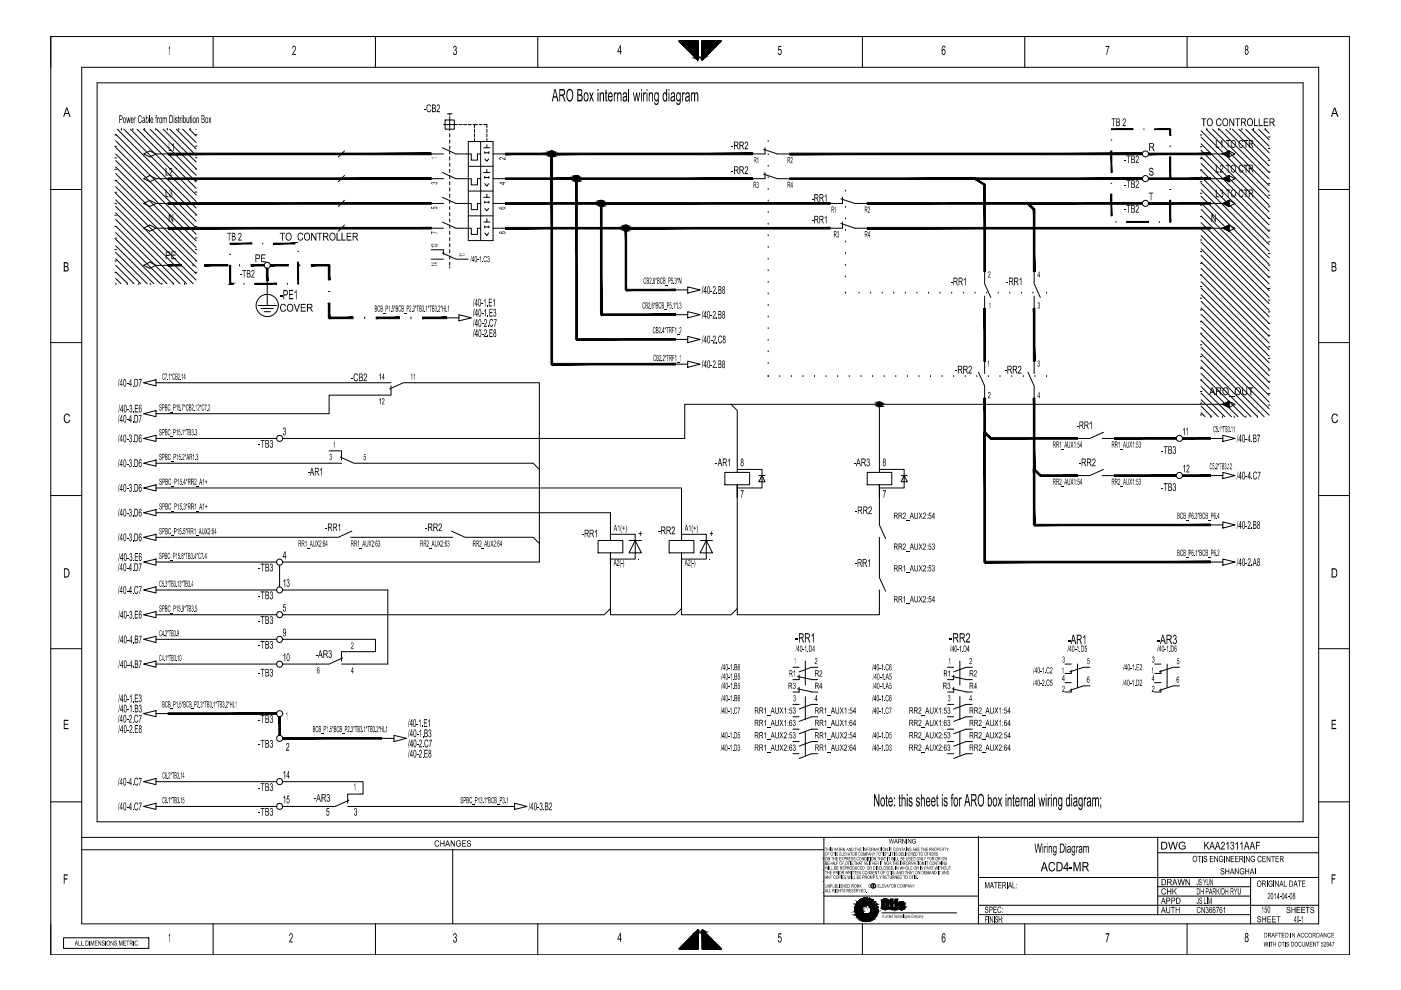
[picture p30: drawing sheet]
<svg xmlns="http://www.w3.org/2000/svg" width="297mm" height="210mm" viewBox="0 0 297 210" stroke-linecap="round" stroke-linejoin="round" font-family="sans-serif">
<!-- layer: 0 -->
<g fill="none" stroke="#000" stroke-width=".21">
<path d="M10.8 7.7h275.3v194.7h-275.3zM17.3 14.3h262.3v181.6h-262.3zM20.6 17.6h255.7v156.6h-255.7zM45.2 7.7v6.6M79.6 7.7v6.6M114 7.7v6.6M182.9 7.7v6.6M217.3 7.7v6.6M251.7 7.7v6.6M10.8 40.2h6.5M279.6 40.2h6.5M10.8 72.6h6.5"/>
<path d="M279.6 72.6h6.5M10.8 105.1h6.5M279.6 105.1h6.5M10.8 137.5h6.5M279.6 137.5h6.5M10.8 170h6.5M17.3 177.5h262.3M174.7 177.5v18.4M207.4 177.3v18.6M245.5 177.5v16.4M279.6 170h6.5M13.5 198.8h18.1v2.3h-18.1z"/>
<path d="M17.3 180.2h157.4M45.2 195.9v6.5M79.6 195.9v6.5M96 180.2v15.7M114 195.9v6.5M174.5 182.1h.1M174.5 184.5h.1M174.5 186.9h.1M174.5 189.2h.1M174.7 190h32.7M181.2 192.7h1.2l-1.2 .1zM181.2 192.8l1.2-.1 .3 .1z"/>
<path d="M181.2 192.8h1.5zM181.2 192.9h1.1l-1.1 .1zM181.2 192.9l1.5-.1zM181.3 192.4l1.1 .3h-1.2v.3l1.1-.1-1 .4M181.3 192.4h1.5zM181.3 192.4h1.5l-.4 .3zM181.3 193.3l1-.4 .5 .2zM181.3 193.3l1.5-.2-.5 .2zM181.3 193.3h1l-1 .1zM181.3 193.4l1-.1-1 .2zM181.3 192.3l1.3 .1h-1.3zM181.3 193.5l1-.2-.9 .3z"/>
<path d="M181.4 193.6l.9-.3-.8 .6M181.4 192l-.1 .3zM181.4 192l1.2 .4-1.3-.1zM181.5 193.9l1.4-.5-.5 .3zM181.5 193.9l.8-.6 .6 .1zM181.5 193.9l.9-.2zM181.5 191.8l1.1 .6-1.2-.4M181.5 191.8l1.3 .4-.2 .2zM181.5 194l.9-.3-.8 .4zM181.6 194.1l.8-.4-.8 .5zM181.6 194.2l.8-.5-.6 .7M181.7 191.5l-.2 .2z"/>
<path d="M181.7 191.5l-.2 .3zM181.7 191.5l1.1 .7-1.3-.4zM181.8 194.4l1.6-.6zM181.8 194.4l.8-.3-.7 .4zM181.8 191.3l1 .9-1.1-.7M181.8 191.3l.3-.3 .9 .9zM181.8 191.3l1.2 .6-.2 .3zM181.9 194.5l.7-.4-.6 .5zM181.9 191.2l-.1 .1 .3-.3zM182 194.6l.6-.5-.5 .6zM182.1 194.7l.5-.6-.3 .8M182.1 191l-.2 .2z"/>
<path d="M182.3 194.9l.7-.5-.6 .5zM182.3 192.9l.4-.1 .1 .3zM182.3 193.3l.5-.2 .1 .3zM182.3 190.8l.7 1.1-.9-.9M182.3 190.8l.3-.2zM182.3 190.8l.3-.2 .7 1.3zM182.3 190.8l1 1.1h-.3zM182.4 192.7l.4-.3-.1 .4zM182.4 190.8l.2-.2zM182.4 193.7l1 .1zM182.4 193.7l.5-.3 .2 .2zM182.4 193.7l1 .1-1.6 .6z"/>
<path d="M182.6 192.4l.2-.2h.2zM182.6 192.4l.4-.2-.2 .2zM182.6 195.1l.4-.7-.2 .8M182.6 194.1l2.7-.1 .4 .3zM182.6 194.1l3.3-.1zM182.6 194.1l1.1-.3 2.2 .2zM182.6 194.1l.8-.3h.3zM182.6 194.1l3.1 .2-2.7 .1zM182.6 194.1l.4 .3-.7 .5zM182.8 192.2l.2-.3 .2 .1zM182.8 192.2l.4-.2zM182.8 195.2l.6-.6-.4 .6z"/>
<path d="M182.9 195.9v6.5M182.9 190.5l.4 1.4-.7-1.3M182.9 190.5l.3-.1zM182.9 190.5l.3-.1 .4 1.5zM182.9 190.5l.7 1.4h-.3zM183 194.4h1.9l-.5 .2zM183 194.4l2.7-.1zM183 194.4l-.5 .6-.1-.1zM183 194.4l-.4 .7-.1-.1zM183 194.4l1.4 .2h-1zM183 194.4l.4 .2-.6 .6zM183 191.9h.5z"/>
<path d="M183.1 190.5l.1-.1zM183.3 195.3l.1-.7 .1 .7h.5l-.1-.7 .3 .7M183.3 191.9h.6zM183.4 194.6h1zM183.4 194.6l-.3 .7-.1-.1zM183.4 194.6l-.1 .7h-.2zM183.4 194.6h.5l-.4 .7zM183.5 195.3h.5zM183.5 195.3h.3zM183.6 190.4v1.5l-.4-1.5M183.6 190.4h.3v1.5l.4-1.4M183.6 190.4h.2z"/>
<path d="M183.6 190.4h.2l-.2 1.5zM183.7 193.8h2.3zM183.7 193.8h2.3l-.1 .2zM183.8 190.4l-.2 1.5zM183.9 190.4v1.5h-.3zM183.9 194.6h.5l.2 .6zM183.9 194.6l.7 .6-.4 .1zM183.9 194.6l.1 .7h-.5zM183.9 191.9l.2 .1M184 193.8l.2-.1 1.8 .1zM184.2 195.3l.3-.1zM184.2 195.3l.4-.1z"/>
<path d="M184.2 193.7l.3-.2h1.6zM184.2 193.7l1.9-.2-.1 .3zM184.3 190.5l-.4 1.4zM184.4 192.2l1.2-.9zM184.4 192.2l1.2-1zM184.4 192.2l1.1-1zM184.4 194.6l.5-.2 .3 .4zM184.4 194.6l.8 .2-.4 .3zM184.4 190.5l-.5 1.4zM184.5 192.2l1.1-.9zM184.5 190.5l-.5 1.4zM184.5 190.5l-.4 1.5z"/>
<path d="M184.5 193.5l1.7-.2-.5 .1zM184.5 193.5h1.6zM184.5 190.5l-.4 1.5M184.5 192.3l1.4-.5zM184.5 192.3l1.4-.6zM184.5 192.4l1.4-.6zM184.6 192.4l1.3-.6zM184.6 192.6l1.6-.2zM184.6 192.6l1.5-.3zM184.6 193.2l1.6-.3v.1zM184.6 193.2l1.6-.2v.3zM184.6 193.2l1.6 .1-1.7 .2z"/>
<path d="M184.6 192.6l.1 .1M184.7 192.9h1.5l-.1 .5M184.7 192.6l1.5-.2zM184.7 192.7l1.5-.3zM184.7 192.9h1.5l-1.6 .3zM184.8 195.1l-.4-.5 .2 .6M184.8 195.1l.3-.2zM184.8 195.1l.4-.3zM184.9 194.4l.8-.1-.1 .1zM184.9 194.4h.7l-.2 .3zM184.9 190.7l-.7 1.3zM184.9 190.7l-.7 1.3"/>
<path d="M185 190.8l-.8 1.2zM185.1 190.8l-.9 1.2zM185.1 190.8l-.9 1.3zM185.1 190.8l-.8 1.3M185.3 194h.6v.1zM185.4 194.7l-.5-.3 .3 .4M185.4 194.7l.2-.3zM185.5 191.1l-1.1 1.1M185.6 191.3l-1.1 1M185.7 193.4l.5-.1-.1 .1zM185.9 194.1l-.6-.1 .4 .3M185.9 191.6l-1.4 .7"/>
<path d="M185.9 191.8l-1.3 .7M186.1 193.4h-.4l.4 .1M186.1 192.3l.1 .1M186.1 192.3l-1.5 .3M186.2 192.4l-1.5 .3M187 192.4l.2 .3M187 191l1.4-.1zM187 191h1.4zM187 191.1l.6-.1zM187 191.1l.6-.1-.6 .1M187 191.1l.7-.1zM187 191h.7z"/>
<path d="M187 191.1h.5h-.5M187 191.1h.6zM187 191.1h.6h-.6M187 192.4h.5h-.5M187 192.4h.6h-.6M187 192.4h.6zM187 192.5h.7h-.7M187 192.5h.7zM187 192.5l.6-.1zM187 192.5l.6-.1-.6 .1M187 192.5h1.4zM187 191.1v1.3"/>
<path d="M187 193.5h15.8M187 192.5l.5-.2-.3 .4M187 190.9h1.4zM187.1 190.8h1.2zM187.1 192.6l1.3-.1zM187.1 192.6h1.2zM187.1 192.6l1.1 .1zM187.1 190.8h1.1zM187.1 192.7h1.1zM187.2 190.8l.3 .4-.5-.3M187.2 190.8l-.2 .3M187.2 190.8l.9-.1z"/>
<path d="M187.2 190.8h1zM187.2 192.7h1zM187.3 190.7h.8zM187.3 192.7h.9zM187.3 192.7h.8zM187.3 192.7l.8 .1zM187.3 190.7l.7-.1zM187.3 192.8h.8zM187.3 192.8h.7zM187.4 190.6h.6M187.4 192.8h.6M187.4 190.6h.5z"/>
<path d="M187.4 190.6h.6zM187.4 192.8h.6zM187.4 192.8h.5zM187.5 192.4v-1.3l.1-.1 .2 .1v1.3M187.5 192.4l.2 .1 .1-.1M187.5 190.6h.3zM187.5 190.6h.4zM187.5 191.1h-.5h.5M187.5 191.1v1.3h-.5zM187.5 191.1l-.5 1.3zM187.5 192.4h-.5h.5M187.5 192.8h.4z"/>
<path d="M187.5 192.8l.3 .1zM187.6 191.1h-.6h.6M187.6 190.6h.2zM187.6 192.9h.2zM187.7 191h.7zM187.7 191h-.7h.7M187.7 192.5h.7zM187.7 192.5l.7-.1zM187.8 192.4h.6zM187.8 191h.6zM187.8 191.1h.6zM187.8 191.1h.6h-.6"/>
<path d="M187.8 191.1h.6l-.6 1.3zM187.8 192.4h.6h-.6M188.2 190.8l-.4 .4 .6-.3M188.2 190.8l.2 .1M188.4 191h-.7h.7M188.4 190.9v.2M188.4 192.5l-.2 .2M188.4 192.4v.1l-.6-.2 .4 .4M188.4 191.1h-.6h.6M188.4 191.1l-.6 1.3 .6-1.3M188.4 191.1v1.3h-.6zM188.4 192.4h-.6h.6"/>
<path d="M188.4 192.4l-.7 .1 .7-.1M188.4 191.1v1.3M188.6 191.6l.9-.4zM188.6 191.2h.2l-.2 .4zM188.6 191.2v.4M188.6 191.6h.2M188.8 192.4h.4v.5M188.8 192.4l.2 .4 .2 .1M188.8 190.7h.5l-.5 .5zM188.8 191.2h.5l-.7 .4zM188.8 191.6l.7-.4-.2 .4zM188.8 191.6h.5l-.5 .8z"/>
<path d="M188.8 192.4h.5zM188.8 192.4h.5l-.5 .2zM188.8 190.7v.5h-.2M188.8 191.6v.8M188.8 190.7h.5v.5M188.8 192.6l.7-.1zM188.8 192.6l.6-.1zM188.8 192.6l.7-.1-.6 .2zM188.9 192.7l.6-.2-.5 .3zM189 192.8l.5-.3-.3 .4zM189.2 192.9l.3-.4v.4zM189.2 192.9h.3"/>
<path d="M189.3 190.7v.5h-.5zM189.3 191.6v.8h-.5zM189.3 191.2h.2M189.4 192.5h.1M189.5 191.2v.4h-.2zM189.5 191.6h-.2v.8M189.5 191.2v.4M189.5 192.5v.4M189.8 191.2h.5v1.7M189.8 190.7h.5v.4h-.5zM189.8 190.7h.5l-.5 .4zM189.8 191.1l.5-.4v.4z"/>
<path d="M189.8 191.2h.5l-.5 1.7zM189.8 191.2v1.7h.5M190.3 191.2v1.7h-.5zM190.5 192.4h.4l.2 .1 .3-.1M190.5 191.7l.4-.1-.4 .1M190.5 191.7l.5-.1zM190.5 191.7l.4-.1zM190.5 192.4h.4zM190.5 192.4l.1 .2M190.5 191.6h.6h-.6M190.5 191.6l.6-.1zM190.5 191.6l.6-.1-.6 .1"/>
<path d="M190.5 191.6h.6zM190.5 191.6h.5h-.5M190.5 191.6h.5zM190.5 191.7h.5zM190.5 191.7h.4h-.4M190.5 191.8h.5zM190.5 191.8l.5-.1zM190.5 192.4h.5zM190.5 192.4h.4h-.4M190.5 192.4l.5 .1zM190.5 192.5h.5zM190.5 192.5h.5h-.5"/>
<path d="M190.5 192.5h.6zM190.6 191.5v.4M190.6 191.5h.5zM190.6 191.5h1.2zM190.6 191.9l.4-.1zM190.6 192.6h1.2zM190.6 192.6l.5-.1-.5 .1M190.6 192.6l.5-.1zM190.6 191.4l1.2 .1zM190.6 192.6h1.1zM190.6 191.4h1.1zM190.6 192.7l1.1-.1z"/>
<path d="M190.6 192.7h1.1zM190.7 192l.7 .4M190.7 191.3h.9zM190.7 192l.3-.2zM190.7 192.7h1zM190.7 192.7h.9zM190.7 192.7l.9 .1zM190.7 192l.3-.2 .6 .2zM190.7 192h.9zM190.8 191.3h.8zM190.8 192l.8 .1zM190.8 192l.8 .1-.3 .2z"/>
<path d="M190.8 192.8h.8zM190.8 192.8h.7zM190.8 191.3h.6zM190.8 191.3h.7zM190.9 192.8h.5M190.9 191.3h.5M190.9 191.3h.5zM190.9 192.8h.6zM190.9 192.8h.5zM191 191.2h.3zM191 191.2l.4 .1zM191 191.6h-.5h.5"/>
<path d="M191 191.7h-.5h.5M191 192.9l.4-.1zM191 192.9h.3zM191 191.8l-.3 .2 .3-.2M191.1 191.2h.1zM191.1 191.2h.2zM191.1 192.9h.2zM191.1 192.9h.1zM191.1 191.5h.7zM191.1 192.5h.7zM191.1 192.5l.7 .1zM191.2 191.5h.6z"/>
<path d="M191.2 192.5h.6zM191.2 191.6l.6-.1zM191.3 191.6l.5-.1zM191.3 191.6h.5h-.5M191.3 191.6h.5zM191.3 192.5l.5-.1zM191.3 192.5h.5h-.5M191.3 192.3l.5-.1zM191.3 192.3l.4-.1zM191.3 192.3l.4-.2zM191.3 192.3l.3-.2-.3 .2M191.3 192.3l.5 .1z"/>
<path d="M191.4 191.6h.4zM191.4 191.7l.4-.1zM191.4 191.7h.4zM191.4 192.4h.4zM191.4 192.4h.4h-.4M191.6 192.1l-.3 .2zM191.6 192.1l-.3 .4 .5-.3M191.8 192.2v.4M191.8 191.5v.2h-.4a.18 .18 0 0 0-.3-.2 .18 .18 0 0 0-.1 .3l.8 .4M191.8 191.6h-.5h.5M191.8 192.3h-.5h.5M191.8 192.5h-.6h.6"/>
<path d="M191.8 191.6h-.4h.4M191.8 192.4h-.4h.4M191.8 192.4l-.5 .1 .5-.1M207.4 193.9h57.7M207.4 191.9h72.2M207.4 186.1h72.2M217.3 195.9v6.5M245.5 180.8h34.1M245.5 190h19.6M245.5 188h19.6M251.7 195.9v6.5M265.1 186.1v9.8"/>
<circle cx="117" cy="32.6" r=".64"/>
<circle cx="122.2" cy="37.9" r=".65"/>
<circle cx="127.5" cy="43.1" r=".65"/>
<circle cx="132.7" cy="48.4" r=".65"/>
<circle cx="186.5" cy="85.7" r=".53"/>
<circle cx="185.1" cy="187.8" r=".5"/>
</g>
<g fill="#000" stroke="#000" stroke-width=".21">
<path d="M116.4 33h1.1l-.2 .2zM116.6 32.1h.7zM121.6 38.2h1.2l-.2 .2zM121.9 37.3h.7zM126.9 43.5h1.1l-.2 .2zM127.1 42.5h.7zM132.1 48.7h1.2l-.3 .2zM132.4 47.8h.6zM186 86h.9l-.2 .2zM186.2 85.3h.5zM147.9 197.3l.1-.1zM148.9 197.3l.1-.1z"/>
<path d="M181.3 192.2v.1zM181.4 192l-.1 .2zM181.6 191.6l-.1 .1zM181.7 191.5l-.1 .1zM181.7 191.5l-.2 .2zM181.9 191.2l-.1 .1zM182 191.1l-.1 .1zM182.1 191l-.1 .1zM182.1 191l-.2 .2zM182.5 190.7l.1-.1zM182.4 190.8l.2-.2zM182.9 190.5h.2z"/>
<path d="M183.1 190.5l.1-.1zM183.6 190.4h.2l-.2 1.5zM183.6 190.4h.2zM183.8 190.4l-.2 1.5zM184.2 190.5l-.3 1.4zM184.2 195.3h.1zM184.3 190.5l-.4 1.4zM184.4 190.5l-.5 1.4zM184.3 195.3l.2-.1zM184.5 190.5l-.6 1.4zM184.5 190.5l-.5 1.4zM184.7 192.9h1.5l-1.6 .3z"/>
<path d="M184.9 190.8l-.7 1.2zM185 190.8l-.8 1.2zM185.1 190.8l-.9 1.2zM185.1 190.8l-.9 1.3zM184.4 192.2l1.2-.9zM184.5 192.2l1.1-.9zM185.7 193.4l.5-.1-.1 .1zM187 191h1.4zM187 191h.7zM187 192.5h1.4zM187 192.5h.3v.2zM187 190.9h1.4z"/>
<path d="M187.1 190.8h1.2zM187.1 192.6h1.2zM187.1 192.6l1.1 .1zM187.1 190.8l.2 .1zM187.1 190.8h1.1zM187.1 192.7h1.1zM187.1 190.8h.2zM187.2 192.7h1zM187.2 190.8l.9-.1zM187.3 192.7h.8zM187.3 192.7l.8 .1zM187.3 190.7h.8z"/>
<path d="M187.3 192.8h.8zM187.3 192.8h.7zM187.3 190.7l.7-.1zM187.4 192.8h.6zM187.4 192.8h.5zM187 192.5l.5-.2-.2 .2zM187.4 190.6h.5zM187.5 191.1l-.5 1.3zM187.5 192.8h.4zM187.5 192.8l.3 .1zM187 191.1l.6-.1zM187.5 190.6h.3z"/>
<path d="M187 192.5h.7zM187.6 192.9h.2zM187.6 190.6h.2zM187.7 192.5h.7zM187.5 190.6h.4zM187.8 192.3l.6 .2h-.3zM187.4 190.6h.6zM188.1 192.5h.3l-.1 .2zM187.2 190.8h1zM188.1 190.8l.3 .1zM188.2 190.8h.1zM187.3 192.7h.9z"/>
<path d="M187 191l1.4-.1zM187.7 191h.7zM187.1 192.6l1.3-.1zM188.4 191.1l-.6 1.3zM187.8 192.4h.6zM187.7 192.5l.7-.1zM188.6 191.2h.2l-.2 .4zM188.8 190.7h.5l-.5 .5zM188.8 191.2h.5l-.7 .4zM188.8 191.6h.5l-.5 .8zM188.8 192.7h.4v.1zM189.3 190.7v.5h-.5z"/>
<path d="M188.6 191.6l.9-.4zM188.8 192.6l.7-.1zM188.8 191.6l.7-.4-.2 .4zM189.5 191.2v.4h-.2zM189.2 192.9l.3-.4v.4zM189.8 190.7h.5l-.5 .4zM189.8 191.2h.5l-.5 1.7zM189.8 191.1l.5-.4v.4zM190.3 191.2v1.7h-.5zM190.5 191.7h.4zM190.5 192.4h.4zM190.6 191.5h1.2z"/>
<path d="M190.6 192.6h1.2zM190.6 191.4l1.2 .1zM190.6 192.6h1.1zM190.6 191.4h1.1zM190.6 192.7h1.1zM190.7 191.3h.9zM190.7 192.7h.9zM190.7 192.7l.9 .1zM190.7 192h.9zM190.8 192l.8 .1zM190.8 192.8h.8zM190.8 192.8h.7z"/>
<path d="M190.8 191.3h.7zM190.8 191.3h.6zM190.9 192.8h.5zM190.5 191.7l.4-.1zM191 191.2l.4 .1zM190.9 191.3h.5zM190.6 192.6l.5-.1zM191 192.9h.3zM190.7 192l.3-.2zM191.1 191.2h.2zM191 191.2h.3zM191.1 192.9h.1z"/>
<path d="M190.5 191.6l.6-.1zM191.1 191.2h.1zM191.1 192.9h.2zM191.4 191.7h.4zM191.4 192.4h.4zM191 192.9l.4-.1zM190.8 191.3h.8zM190.9 192.8h.6zM191.6 192.2h.2zM191.6 192.1l-.3 .2zM191.6 192.1l.1 .1zM191.3 192.3l.4-.2z"/>
<path d="M190.7 192.7h1zM190.6 192.7l1.1-.1zM191.1 191.5h.7zM191.2 191.5h.6zM191.2 192.5h.6zM191.4 191.7l.4-.1zM191.3 192.5l.5-.1z"/>
<path d="M144 8.6l-.1 .1 4.1 4zM143.9 8.7l4.1 4z"/>
<path d="M147.9 8.7v4h.2zM147.9 8.7h.2v4z"/>
<path d="M144 8.7h4v-.1zM144 8.6h4l-4 .1z"/>
<path d="M144 8.8h4v-.1zM144 8.7h4l-4 .1z"/>
<path d="M144.1 8.9h3.9v-.1zM144.1 8.8h3.9l-3.9 .1z"/>
<path d="M144.2 9h3.8v-.2zM144.2 8.8h3.8l-3.8 .2z"/>
<path d="M144.3 9.1h3.7v-.2zM144.3 8.9h3.7l-3.7 .2z"/>
<path d="M144.4 9.1h3.6v-.1zM144.4 9h3.6l-3.6 .1z"/>
<path d="M144.5 9.2l3.5-.1zM144.5 9.1h3.5z"/>
<path d="M144.5 9.3l3.5-.1zM144.5 9.2h3.5z"/>
<path d="M144.6 9.4l3.4-.1zM144.6 9.3h3.4z"/>
<path d="M144.7 9.4h3.3v-.1zM144.7 9.3h3.3l-3.3 .1z"/>
<path d="M144.8 9.5h3.2v-.1zM144.8 9.4h3.2l-3.2 .1z"/>
<path d="M144.8 9.6h3.2v-.1zM144.8 9.5h3.2l-3.2 .1z"/>
<path d="M144.9 9.7h3.1v-.1zM144.9 9.6h3.1l-3.1 .1z"/>
<path d="M145 9.8h3v-.1zM145 9.7h3l-3 .1z"/>
<path d="M145.1 9.9h2.9v-.2zM145.1 9.7h2.9l-2.9 .2z"/>
<path d="M145.2 9.9l2.8-.1zM145.2 9.8h2.8z"/>
<path d="M145.3 10l2.7-.1zM145.3 9.9h2.7z"/>
<path d="M145.3 10.1l2.7-.1zM145.3 10h2.7z"/>
<path d="M145.4 10.2h2.6v-.2zM145.4 10h2.6l-2.6 .2z"/>
<path d="M145.5 10.2h2.5v-.1zM145.5 10.1h2.5l-2.5 .1z"/>
<path d="M145.6 10.3h2.4v-.1zM145.6 10.2h2.4l-2.4 .1z"/>
<path d="M145.6 10.4h2.4v-.1zM145.6 10.3h2.4l-2.4 .1z"/>
<path d="M145.7 10.5h2.3v-.1zM145.7 10.4h2.3l-2.3 .1z"/>
<path d="M145.8 10.6h2.2v-.1zM145.8 10.5h2.2l-2.2 .1z"/>
<path d="M145.9 10.7h2.1v-.2zM145.9 10.5h2.1l-2.1 .2z"/>
<path d="M146 10.7l2-.1zM146 10.6h2z"/>
<path d="M146.1 10.8l1.9-.1zM146.1 10.7h1.9z"/>
<path d="M146.1 10.9l1.9-.1zM146.1 10.8h1.9z"/>
<path d="M146.2 11h1.8v-.2zM146.2 10.8h1.8l-1.8 .2z"/>
<path d="M146.3 11h1.7v-.1zM146.3 10.9h1.7l-1.7 .1z"/>
<path d="M146.4 11.1h1.6v-.1zM146.4 11h1.6l-1.6 .1z"/>
<path d="M146.4 11.2h1.6v-.1zM146.4 11.1h1.6l-1.6 .1z"/>
<path d="M146.5 11.3h1.5v-.1zM146.5 11.2h1.5l-1.5 .1z"/>
<path d="M146.6 11.4h1.4v-.1zM146.6 11.3h1.4l-1.4 .1z"/>
<path d="M146.7 11.4l1.3-.1zM146.7 11.3h1.3z"/>
<path d="M146.8 11.5l1.2-.1zM146.8 11.4h1.2z"/>
<path d="M146.9 11.6l1.1-.1zM146.9 11.5h1.1z"/>
<path d="M147 11.7l1-.1zM147 11.6h1z"/>
<path d="M147 11.8h1v-.2zM147 11.6h1l-1 .2z"/>
<path d="M147.1 11.9h.9v-.2zM147.1 11.7h.9l-.9 .2z"/>
<path d="M147.2 11.9h.8v-.1zM147.2 11.8h.8l-.8 .1z"/>
<path d="M147.2 12h.8v-.1zM147.2 11.9h.8l-.8 .1z"/>
<path d="M147.3 12.1h.7v-.1zM147.3 12h.7l-.7 .1z"/>
<path d="M147.4 12.2h.6v-.1zM147.4 12.1h.6l-.6 .1z"/>
<path d="M147.5 12.2l.5-.1zM147.5 12.1h.5z"/>
<path d="M147.6 12.3l.4-.1zM147.6 12.2h.4z"/>
<path d="M147.7 12.4l.3-.1zM147.7 12.3h.3z"/>
<path d="M147.8 12.5h.2v-.1zM147.8 12.4h.2l-.2 .1z"/>
<path d="M148 12.4l-.2 .2zM147.8 12.4h.2l-.2 .2z"/>
<path d="M148 12.5l-.1 .2zM147.9 12.5v.2z"/>
<path d="M148.8 8.7v4h.1zM148.8 8.7h.1v4z"/>
<path d="M148.9 12.5v.2zM148.9 12.5v.2z"/>
<path d="M148.9 12.6l.1-.2zM148.9 12.4h.1l-.1 .2z"/>
<path d="M148.9 12.5h.2v-.1zM148.9 12.4h.2l-.2 .1z"/>
<path d="M148.9 12.4l.3-.1zM148.9 12.3h.3z"/>
<path d="M148.9 12.3l.4-.1zM148.9 12.2h.4z"/>
<path d="M148.9 12.2l.5-.1zM148.9 12.1h.5z"/>
<path d="M148.9 12.2h.6v-.1zM148.9 12.1h.6l-.6 .1z"/>
<path d="M148.9 12.1h.6v-.1zM148.9 12h.6l-.6 .1z"/>
<path d="M148.9 12h.7v-.1zM148.9 11.9h.7l-.7 .1z"/>
<path d="M148.9 11.9h.8v-.1zM148.9 11.8h.8l-.8 .1z"/>
<path d="M148.9 11.9h.8v-.2zM148.9 11.7h.8l-.8 .2z"/>
<path d="M148.9 11.8h.9v-.2zM148.9 11.6h.9l-.9 .2z"/>
<path d="M148.9 11.7l1-.1zM148.9 11.6h1z"/>
<path d="M148.9 11.6l1.1-.1zM148.9 11.5h1.1z"/>
<path d="M148.9 11.5l1.2-.1zM148.9 11.4h1.2z"/>
<path d="M148.9 11.4l1.3-.1zM148.9 11.3h1.3z"/>
<path d="M148.9 11.4h1.4v-.1zM148.9 11.3h1.4l-1.4 .1z"/>
<path d="M148.9 11.3h1.4v-.1zM148.9 11.2h1.4l-1.4 .1z"/>
<path d="M148.9 11.2h1.5v-.1zM148.9 11.1h1.5l-1.5 .1z"/>
<path d="M148.9 11.1h1.6v-.1zM148.9 11h1.6l-1.6 .1z"/>
<path d="M148.9 11h1.7v-.1zM148.9 10.9h1.7l-1.7 .1z"/>
<path d="M148.9 11h1.7v-.2zM148.9 10.8h1.7l-1.7 .2z"/>
<path d="M148.9 10.9l1.8-.1zM148.9 10.8h1.8z"/>
<path d="M148.9 10.8l1.9-.1zM148.9 10.7h1.9z"/>
<path d="M148.9 10.7l2-.1zM148.9 10.6h2z"/>
<path d="M148.9 10.7h2.1v-.2zM148.9 10.5h2.1l-2.1 .2z"/>
<path d="M148.9 10.6h2.2v-.1zM148.9 10.5h2.2l-2.2 .1z"/>
<path d="M148.9 10.5h2.2v-.1zM148.9 10.4h2.2l-2.2 .1z"/>
<path d="M148.9 10.4h2.3v-.1zM148.9 10.3h2.3l-2.3 .1z"/>
<path d="M148.9 10.3h2.4v-.1zM148.9 10.2h2.4l-2.4 .1z"/>
<path d="M148.9 10.2h2.5v-.1zM148.9 10.1h2.5l-2.5 .1z"/>
<path d="M148.9 10.2h2.5v-.2zM148.9 10h2.5l-2.5 .2z"/>
<path d="M148.9 10.1l2.6-.1zM148.9 10h2.6z"/>
<path d="M148.9 10l2.7-.1zM148.9 9.9h2.7z"/>
<path d="M148.9 9.9l2.8-.1zM148.9 9.8h2.8z"/>
<path d="M148.9 9.9h2.9v-.2zM148.9 9.7h2.9l-2.9 .2z"/>
<path d="M148.9 9.8h3v-.1zM148.9 9.7h3l-3 .1z"/>
<path d="M148.9 9.7h3v-.1zM148.9 9.6h3l-3 .1z"/>
<path d="M148.9 9.6h3.1v-.1zM148.9 9.5h3.1l-3.1 .1z"/>
<path d="M148.9 9.5h3.2v-.1zM148.9 9.4h3.2l-3.2 .1z"/>
<path d="M148.9 9.4h3.3v-.1zM148.9 9.3h3.3l-3.3 .1z"/>
<path d="M148.9 9.4l3.3-.1zM148.9 9.3h3.3z"/>
<path d="M148.9 9.3l3.4-.1zM148.9 9.2h3.4z"/>
<path d="M148.9 9.2l3.5-.1zM148.9 9.1h3.5z"/>
<path d="M148.9 9.1h3.6v-.1zM148.9 9h3.6l-3.6 .1z"/>
<path d="M148.9 9.1h3.7v-.2zM148.9 8.9h3.7l-3.7 .2z"/>
<path d="M148.9 9h3.8v-.2zM148.9 8.8h3.8l-3.8 .2z"/>
<path d="M148.9 8.9h3.9v-.1zM148.9 8.8h3.9l-3.9 .1z"/>
<path d="M148.9 8.8h3.9v-.1zM148.9 8.7h3.9l-3.9 .1z"/>
<path d="M148.9 8.7h4v-.1zM148.9 8.6h4l-4 .1z"/>
<path d="M152.8 8.6l-3.9 4.1 4-4zM152.8 8.6l-3.9 4.1z"/>
<path d="M116.4 32.3l-.1 .3h1.3zM116.4 32.3h1.1l.1 .3z"/>
<path d="M116.4 32.3h1.1l-.9-.2zM116.6 32.1h.7l.2 .2z"/>
<path d="M116.3 32.6l.1 .4h1.1zM116.3 32.6h1.3l-.1 .4z"/>
<path d="M116.4 33l.2 .2h.7zM116.6 33.2h.7z"/>
<path d="M121.6 37.5v.4h1.3zM121.6 37.5h1.2l.1 .4z"/>
<path d="M121.6 37.5h1.2l-.9-.2zM121.9 37.3h.7l.2 .2z"/>
<path d="M121.6 37.9v.3h1.2zM121.6 37.9h1.3l-.1 .3z"/>
<path d="M121.6 38.2l.3 .2h.7zM121.9 38.4h.7z"/>
<path d="M126.9 42.8l-.1 .3h1.3zM126.9 42.8h1.1l.1 .3z"/>
<path d="M126.9 42.8h1.1l-.9-.3zM127.1 42.5h.7l.2 .3z"/>
<path d="M126.8 43.1l.1 .4h1.1zM126.8 43.1h1.3l-.1 .4z"/>
<path d="M126.9 43.5l.2 .2h.7zM127.1 43.7h.7z"/>
<path d="M132.1 48v.4h1.3zM132.1 48h1.2l.1 .4z"/>
<path d="M132.1 48h1.2l-.9-.2zM132.4 47.8h.6l.3 .2z"/>
<path d="M132.1 48.4v.3h1.2zM132.1 48.4h1.3l-.1 .3z"/>
<path d="M132.1 48.7l.3 .2h.6zM132.4 48.9h.6z"/>
<path d="M186 85.5l-.1 .2h1.1zM186 85.5h.9l.1 .2z"/>
<path d="M186 85.5h.9l-.7-.2zM186.2 85.3h.5l.2 .2z"/>
<path d="M185.9 85.7l.1 .3h.9zM185.9 85.7h1.1l-.1 .3z"/>
<path d="M186 86l.2 .2h.5zM186.2 86.2h.5z"/>
<path d="M145.2 199.9v.2l2.8-.2zM145.2 200.1l2.8-.2v.2z"/>
<path d="M145.3 199.9v.1l2.7-.1zM145.3 200l2.7-.1v.1z"/>
<path d="M145.4 199.8v.1l2.6-.1zM145.4 199.9l2.6-.1v.1z"/>
<path d="M145.4 199.7v.1l2.6-.1zM145.4 199.8l2.6-.1v.1z"/>
<path d="M145.5 199.6h2.5zM145.5 199.7l2.5-.1z"/>
<path d="M145.6 199.6h2.4zM145.6 199.6h2.4z"/>
<path d="M145.7 199.5h2.3zM145.7 199.6l2.3-.1z"/>
<path d="M145.8 199.4h2.2zM145.8 199.5l2.2-.1z"/>
<path d="M145.9 199.3v.1l2.1-.1zM145.9 199.4l2.1-.1v.1z"/>
<path d="M145.9 199.2v.1l2.1-.1zM145.9 199.3l2.1-.1v.1z"/>
<path d="M146 199.1v.2l2-.2zM146 199.3l2-.2v.2z"/>
<path d="M146.1 199.1v.1l1.9-.1zM146.1 199.2l1.9-.1v.1z"/>
<path d="M146.2 199v.1l1.8-.1zM146.2 199.1l1.8-.1v.1z"/>
<path d="M146.2 198.9v.1l1.8-.1zM146.2 199l1.8-.1v.1z"/>
<path d="M146.3 198.8h1.7zM146.3 198.9l1.7-.1z"/>
<path d="M146.4 198.8h1.6zM146.4 198.8h1.6z"/>
<path d="M146.5 198.7h1.5zM146.5 198.8l1.5-.1z"/>
<path d="M146.6 198.6v.1l1.4-.1zM146.6 198.7l1.4-.1v.1z"/>
<path d="M146.7 198.5v.1l1.3-.1zM146.7 198.6l1.3-.1v.1z"/>
<path d="M146.7 198.4v.1l1.3-.1zM146.7 198.5l1.3-.1v.1z"/>
<path d="M146.8 198.3v.2l1.2-.2zM146.8 198.5l1.2-.2v.2z"/>
<path d="M146.9 198.2v.2l1.1-.2zM146.9 198.4l1.1-.2v.2z"/>
<path d="M147 198.2v.1l1-.1zM147 198.3l1-.1v.1z"/>
<path d="M147 198.1v.1l1-.1zM147 198.2l1-.1v.1z"/>
<path d="M147.1 198h.9zM147.1 198.1l.9-.1z"/>
<path d="M147.2 198h.8zM147.2 198h.8z"/>
<path d="M147.3 197.9h.7zM147.3 198l.7-.1z"/>
<path d="M147.4 197.8v.1l.6-.1zM147.4 197.9l.6-.1v.1z"/>
<path d="M147.5 197.7v.1l.5-.1zM147.5 197.8l.5-.1v.1z"/>
<path d="M147.5 197.6v.1l.5-.1zM147.5 197.7l.5-.1v.1z"/>
<path d="M147.6 197.5v.2l.4-.2zM147.6 197.7l.4-.2v.2z"/>
<path d="M147.7 197.4v.2l.3-.2zM147.7 197.6l.3-.2v.2z"/>
<path d="M147.8 197.4v.1l.2-.1zM147.8 197.5l.2-.1v.1z"/>
<path d="M147.8 197.3h.2zM147.8 197.4l.2-.1z"/>
<path d="M148 197.2l.1 4zM148 197.2l.1 4z"/>
<path d="M148.9 197.3h.2zM148.9 197.4l.2-.1z"/>
<path d="M148.9 197.4v.1l.3-.1zM148.9 197.5l.3-.1v.1z"/>
<path d="M148.9 197.4v.2l.3-.2zM148.9 197.6l.3-.2v.2z"/>
<path d="M148.9 197.5v.2l.4-.2zM148.9 197.7l.4-.2v.2z"/>
<path d="M148.9 197.6v.1l.5-.1zM148.9 197.7l.5-.1v.1z"/>
<path d="M148.9 197.7v.1l.6-.1zM148.9 197.8l.6-.1v.1z"/>
<path d="M148.9 197.8v.1l.6-.1zM148.9 197.9l.6-.1v.1z"/>
<path d="M148.9 197.9h.7zM148.9 198l.7-.1z"/>
<path d="M148.9 198h.8zM148.9 198h.8z"/>
<path d="M148.9 198h.9zM148.9 198.1l.9-.1z"/>
<path d="M148.9 198.1v.1l1-.1zM148.9 198.2l1-.1v.1z"/>
<path d="M148.9 198.2v.1l1.1-.1zM148.9 198.3l1.1-.1v.1z"/>
<path d="M148.9 198.2v.2l1.1-.2zM148.9 198.4l1.1-.2v.2z"/>
<path d="M148.9 198.3v.2l1.2-.2zM148.9 198.5l1.2-.2v.2z"/>
<path d="M148.9 198.4v.1l1.3-.1zM148.9 198.5l1.3-.1v.1z"/>
<path d="M148.9 198.5v.1l1.4-.1zM148.9 198.6l1.4-.1v.1z"/>
<path d="M148.9 198.6v.1l1.4-.1zM148.9 198.7l1.4-.1v.1z"/>
<path d="M148.9 198.7h1.5zM148.9 198.8l1.5-.1z"/>
<path d="M148.9 198.8h1.6zM148.9 198.8h1.6z"/>
<path d="M148.9 198.8h1.7zM148.9 198.9l1.7-.1z"/>
<path d="M148.9 198.9v.1l1.8-.1zM148.9 199l1.8-.1v.1z"/>
<path d="M148.9 199v.1l1.9-.1zM148.9 199.1l1.9-.1v.1z"/>
<path d="M148.9 199.1v.1l1.9-.1zM148.9 199.2l1.9-.1v.1z"/>
<path d="M148.9 199.1v.2l2-.2zM148.9 199.3l2-.2v.2z"/>
<path d="M148.9 199.2v.1l2.1-.1zM148.9 199.3l2.1-.1v.1z"/>
<path d="M148.9 199.3v.1l2.2-.1zM148.9 199.4l2.2-.1v.1z"/>
<path d="M148.9 199.4h2.2zM148.9 199.5l2.2-.1z"/>
<path d="M148.9 199.5h2.3zM148.9 199.6l2.3-.1z"/>
<path d="M148.9 199.6h2.4zM148.9 199.6h2.4z"/>
<path d="M148.9 199.6h2.5zM148.9 199.7l2.5-.1z"/>
<path d="M148.9 199.7v.1l2.6-.1zM148.9 199.8l2.6-.1v.1z"/>
<path d="M148.9 199.8v.1l2.7-.1zM148.9 199.9l2.7-.1v.1z"/>
<path d="M148.9 199.9v.1l2.8-.1zM148.9 200l2.8-.1v.1z"/>
<path d="M148.9 199.9v.2l2.8-.2zM148.9 200.1l2.8-.2v.2z"/>
<path d="M148.9 197.2l.1 4v-4zM148.9 197.2l.1 4h-.1z"/>
<path d="M181.2 192.7h1.2zM181.2 192.7h1.2l-1.2 .1z"/>
<path d="M181.2 192.9h1.1zM181.2 192.9h1.1z"/>
<path d="M181.3 192.4h1.5zM181.6 192.4h1.2l-.4 .3z"/>
<path d="M181.3 193.3h1zM181.3 193.3h1z"/>
<path d="M181.3 192.3l1.3 .1zM181.3 192.4h1.3z"/>
<path d="M181.4 192l-.1 .3h.9zM181.3 192.3l1.3 .1z"/>
<path d="M181.5 191.8l.6 .4h.7zM182.1 192.2h.7l-.2 .2z"/>
<path d="M181.7 191.5l-.2 .3h.6zM181.5 191.8h.6l.7 .4z"/>
<path d="M181.8 191.3l.8 .6h.4zM182.6 191.9h.4l-.2 .3z"/>
<path d="M182.1 191l-.3 .3h.5zM181.8 191.3h.5l.7 .6z"/>
<path d="M181.8 193.1h1l-.5-.2zM181.3 193.3l.5-.2h1z"/>
<path d="M181.3 193.4l1-.1zM181.3 193.4h.7l-.7 .1z"/>
<path d="M181.3 193.5l1-.2zM181.3 193.5h.5l-.4 .1z"/>
<path d="M182.2 193.4h.7zM181.5 193.9l.7-.5h.7z"/>
<path d="M182.3 190.8l.7 1.1h.3zM183 191.9h.3z"/>
<path d="M181.2 192.8h1.5l-.3-.1zM181.2 192.8h1.5z"/>
<path d="M181.5 193.9l.9-.2zM181.5 193.9h.4z"/>
<path d="M181.5 194l.9-.3zM181.5 194h.3l-.2 .1z"/>
<path d="M181.6 194.1l.8-.4zM181.6 194.1h.2l-.2 .1z"/>
<path d="M182.4 193.7l-.1 .1h1.1zM182.3 193.8h1.1l-1.6 .6z"/>
<path d="M181.3 192.4h1.3zM181.3 192.4h1.5z"/>
<path d="M182.3 190.8h.4l-.1-.2zM182.3 190.8h.4l.6 1.1z"/>
<path d="M181.8 194.4l.8-.3zM181.8 194.4h.2z"/>
<path d="M181.9 194.5l.7-.4zM181.9 194.5h.2l-.1 .1z"/>
<path d="M182 194.6h.2l.4-.5zM182 194.6h.2z"/>
<path d="M182.6 194.1l.3 .2h2.8zM182.9 194.3h2.8z"/>
<path d="M182.6 194.1l-.1 .3h.5zM182.5 194.4h.5l-.7 .5z"/>
<path d="M181.2 192.8h1.5zM181.2 192.8h1.5z"/>
<path d="M181.2 192.9l1.5-.1zM181.2 192.9h1.2z"/>
<path d="M182.3 192.9h.5l-.1-.1zM182.3 192.9h.5v.2z"/>
<path d="M182.7 192.2h.3zM182.7 192.2h.3l-.4 .2z"/>
<path d="M181.3 193.3h1.1l.4-.2zM181.3 193.3h1.1z"/>
<path d="M182.3 193.3h.6l-.1-.2zM182.3 193.3l.6 .1z"/>
<path d="M182.4 192.7h.4v-.3zM182.4 192.7h.4l-.1 .1z"/>
<path d="M182.6 193.6h.5l-.2-.2zM182.4 193.7l.7-.1z"/>
<path d="M182 193.7h.4l.5-.3zM181.5 193.9l.9-.2z"/>
<path d="M182.9 190.5l.4 1.4h.3zM183.3 191.9h.3z"/>
<path d="M182.6 192.4h.3l.1-.2zM182.6 192.4h.3z"/>
<path d="M182.3 194.9l.7-.5zM182.3 194.9h.1z"/>
<path d="M183 194.4l-.6 .5h.2zM182.4 194.9h.2z"/>
<path d="M183 194.4l-.5 .6h.1zM182.5 195h.1z"/>
<path d="M183 194.4l.3 .2h1.1zM183.3 194.6h1.1z"/>
<path d="M183 194.4l-.1 .2h.5zM182.9 194.6h.5l-.6 .6z"/>
<path d="M183 191.9l-.1 .1h.3zM182.8 192.2l.4-.2z"/>
<path d="M182.4 193.7h.8zM182.4 193.7l1 .1z"/>
<path d="M182.9 190.5h.4zM182.9 190.5h.4l.3 1.4z"/>
<path d="M182.8 192.2l.4-.2zM182.8 192.2h.3z"/>
<path d="M183.3 191.9h.6zM183.5 191.9h.4z"/>
<path d="M183.2 191.9h.3zM183 191.9h.5z"/>
<path d="M183.2 193.8h.5zM182.6 194.1l.6-.3h.5z"/>
<path d="M182.6 194.1l.8-.3zM181.8 194.4l.8-.3z"/>
<path d="M182.8 195.2h.2l.4-.6zM182.8 195.2h.2z"/>
<path d="M183.4 194.6l-.4 .6h.1zM183 195.2l.1 .1z"/>
<path d="M183.4 194.6l-.3 .7h.2zM183.1 195.3h.2z"/>
<path d="M183.4 194.6h.5zM183.4 194.6h.5l-.4 .7z"/>
<path d="M183.5 195.3h.3zM183.7 195.3h.1z"/>
<path d="M183 191.9h.5zM183 191.9h.4z"/>
<path d="M183.3 191.9h.4zM183.3 191.9h.6z"/>
<path d="M183.2 194h2.7l-2.2-.2zM182.6 194.1l3.3-.1z"/>
<path d="M183.9 190.4l-.3 1.5h.3zM183.6 191.9h.3z"/>
<path d="M183.9 194.6l.2 .6h.5zM184.1 195.2h.5l-.4 .1z"/>
<path d="M183.9 194.6l-.4 .7h.5zM183.5 195.3h.5z"/>
<path d="M183.5 195.3h.5zM183.5 195.3h.4z"/>
<path d="M184.1 193.8h1.9zM184 193.8h2z"/>
<path d="M184.4 194.6l.2 .2h.6zM184.6 194.8h.6l-.4 .3z"/>
<path d="M183.4 194.6h1zM183.4 194.6h.7z"/>
<path d="M183.9 194.6h.5zM183.9 194.6h.5l.2 .6z"/>
<path d="M184.5 193.5h-.1h1.7zM184.2 193.7l.2-.2h1.7z"/>
<path d="M184.6 193.2l1.6 .1zM184.6 193.3h1.6l-1.7 .2z"/>
<path d="M184.4 195.2h.2zM184.2 195.3l.3-.1z"/>
<path d="M184.9 194.4h.7zM185 194.4h.6l-.2 .3z"/>
<path d="M183 194.4h1.9zM183 194.4h1.8l-.4 .2z"/>
<path d="M184.4 194.6h.6l-.1-.2zM184.4 194.6h.6l.2 .2z"/>
<path d="M184.9 195l.2-.1zM184.8 195.1l.2-.1z"/>
<path d="M185.1 194.9l.1-.1zM184.8 195.1l.3-.2z"/>
<path d="M182.6 194.1h2.9zM182.6 194.1h2.9l.2 .2z"/>
<path d="M185.4 191.2h.1zM184.4 192.2l1.1-1z"/>
<path d="M185.4 191.2h.2zM184.4 192.2l1.2-1z"/>
<path d="M185.5 191.3h.1zM184.4 192.2l1.2-.9z"/>
<path d="M185.5 194.6l.1-.2zM185.5 194.6l-.1 .1z"/>
<path d="M184.5 193.5h1.3zM184.5 193.5h1.6z"/>
<path d="M184.9 194.4l.8-.1zM184.9 194.4h.8z"/>
<path d="M183.3 194.4l2.4-.1zM183 194.4h1.9z"/>
<path d="M185.7 191.7h.2zM184.5 192.3l1.4-.6z"/>
<path d="M185.8 191.8h.1zM184.5 192.3l1.4-.5z"/>
<path d="M185.8 191.8h.1zM184.5 192.3l1.4-.5z"/>
<path d="M184.5 192.3l1.4-.5zM184.5 192.3h.2z"/>
<path d="M184.5 192.4l1.4-.6zM184.5 192.4h.2z"/>
<path d="M184.6 192.4l1.3-.6zM184.6 192.4h.1z"/>
<path d="M185.3 194h.6zM185.3 194h.6v.1z"/>
<path d="M184.8 194h1.1zM182.6 194.1l2.7-.1z"/>
<path d="M184 193.8h2zM183.7 193.8h.9z"/>
<path d="M183.7 193.8h2.3zM183.7 193.8h2.3l-.1 .2z"/>
<path d="M185.8 192.4h.4zM184.6 192.6l1.6-.2z"/>
<path d="M185.9 192.3h.2zM184.6 192.6l1.5-.3z"/>
<path d="M184.2 193.7h1.9v-.2zM184.2 193.7h1.9z"/>
<path d="M185.7 192.4h.5zM184.6 192.6l1.6-.2z"/>
<path d="M184.6 192.6l1.6-.2zM184.6 192.6h.4z"/>
<path d="M184.7 192.6l1.5-.2zM184.7 192.6h.2z"/>
<path d="M184.7 192.7l1.5-.3zM184.7 192.7h.2z"/>
<path d="M184.8 193.4h.9l.5-.1zM184.5 193.5l1.2-.1z"/>
<path d="M185.3 193h.9v-.1zM184.6 193.2l1.6-.2z"/>
<path d="M184.6 193.2h1.6v-.2zM184.6 193.2l1.6 .1z"/>
<path d="M187 191h.7zM187 191h.7z"/>
<path d="M187 191.1h.6zM187 191.1h.6z"/>
<path d="M187 191.1h.5zM187 191.1h.5z"/>
<path d="M187 192.4h.5zM187 192.4h.5z"/>
<path d="M187 192.4h.5zM187 192.4h.5z"/>
<path d="M187 192.4h.6zM187 192.4h.6z"/>
<path d="M187 192.4h.6zM187 192.4h.6z"/>
<path d="M187 192.5l.3 .2zM187.1 192.7h.2z"/>
<path d="M187 192.4h.6zM187 192.4h.6z"/>
<path d="M187.1 190.8l-.1 .1h.3zM187 190.9h.3l.2 .3z"/>
<path d="M187.3 191.1h.2zM187 191.1h.5z"/>
<path d="M187.4 191h.2zM187 191.1l.6-.1z"/>
<path d="M187.4 191.1h.2zM187 191.1h.6z"/>
<path d="M187.5 192.4h.1zM187 192.5l.6-.1z"/>
<path d="M187.5 191.1l-.5 1.3h.5zM187 192.4h.5z"/>
<path d="M187 191.1h.5zM187 191.1v1.3l.5-1.3z"/>
<path d="M187.3 192.4h.3zM187 192.4h.6z"/>
<path d="M187.3 192.4h.2zM187 192.4h.5z"/>
<path d="M187 192.4h.5zM187 192.4h.5z"/>
<path d="M187.3 191.1h.3zM187 191.1h.5z"/>
<path d="M187 191.1h.6zM187 191.1h.6z"/>
<path d="M187.4 192.4h.2zM187 192.5l.6-.1z"/>
<path d="M187.3 191.1l.3-.1zM187 191.1h.6z"/>
<path d="M187.5 192.4h.1zM187 192.5l.6-.1z"/>
<path d="M187.5 191h.1zM187 191.1l.6-.1z"/>
<path d="M187.5 192.5h.2zM187 192.5h.7z"/>
<path d="M187.5 192.5l.1-.1zM187 192.5h.6z"/>
<path d="M187.8 191.1h.6zM187.8 191.1h.6z"/>
<path d="M187.8 191.1h.6zM187.8 191.1h.6z"/>
<path d="M187.8 192.4h.6zM187.8 192.4h.6z"/>
<path d="M188.1 192.5l.2 .2zM188.1 192.7h.2z"/>
<path d="M188.1 190.8v.1h.3zM188.1 190.9h.3l-.6 .3z"/>
<path d="M187.7 191h.7zM187.7 191h.1z"/>
<path d="M187.7 191h.7zM187.7 191h.2z"/>
<path d="M187.8 191h.6zM187.8 191h.1z"/>
<path d="M187.8 191h.6zM187.8 191h.1z"/>
<path d="M187.8 191h.6zM187.8 191h.1z"/>
<path d="M187.8 191.1h.6zM187.8 191.1h.6z"/>
<path d="M187.8 191.1h.6zM187.8 191.1h.5z"/>
<path d="M187.8 191.1h.6zM187.8 191.1h.3z"/>
<path d="M187.8 191.1h.6zM187.8 191.1h.2z"/>
<path d="M187.8 191.1h.6zM187.8 191.1h.6z"/>
<path d="M187.8 191.1h.6zM187.8 191.1h.6z"/>
<path d="M187.8 191.1h.6zM187.8 191.1h.6l-.6 1.3z"/>
<path d="M188.4 191.1l-.6 1.3h.6zM187.8 192.4h.6z"/>
<path d="M187.8 192.4h.6zM187.8 192.4h.3z"/>
<path d="M187.8 192.4h.6zM187.8 192.4h.2z"/>
<path d="M187.8 192.4h.6zM187.8 192.4h.2z"/>
<path d="M187.8 192.4h.6zM187.8 192.4h.6z"/>
<path d="M187.8 192.4h.6zM187.8 192.4h.6z"/>
<path d="M187.8 192.4h.6zM187.8 192.4h.3z"/>
<path d="M187.8 192.4h.6zM187.8 192.4h.2z"/>
<path d="M187.8 192.4h.6zM187.8 192.4h.1z"/>
<path d="M187.7 192.5l.7-.1zM187.7 192.5h.7z"/>
<path d="M188.8 192.4v.3h.4zM188.8 192.4h.4v.3z"/>
<path d="M188.8 192.7l.4 .1zM189 192.8l.2 .1z"/>
<path d="M189.3 191.6l-.5 .8h.5zM188.8 192.4h.5z"/>
<path d="M188.8 192.4h.5zM188.8 192.4h.5z"/>
<path d="M189.2 192.5h.2zM188.8 192.6l.6-.1z"/>
<path d="M188.8 192.4h.5zM188.8 192.4v.2l.5-.2z"/>
<path d="M189.3 192.5h.1zM188.8 192.6l.6-.1z"/>
<path d="M188.8 192.6l.7-.1zM188.8 192.6h.5l-.4 .1z"/>
<path d="M188.9 192.7l.6-.2zM188.9 192.7h.3z"/>
<path d="M189 192.8h.2l.3-.3zM189 192.8h.2z"/>
<path d="M190.5 191.6h.5zM190.5 191.6h.5z"/>
<path d="M190.5 191.7h.5zM190.5 191.7h.5z"/>
<path d="M190.5 192.4h.5zM190.5 192.4l.5 .1z"/>
<path d="M190.5 192.4l.5 .1zM190.5 192.5h.5z"/>
<path d="M190.5 192.5h.5zM190.5 192.5h.6z"/>
<path d="M190.5 191.5h.6zM190.5 191.5h.6z"/>
<path d="M190.7 191.6h.3zM190.5 191.6h.5z"/>
<path d="M190.7 191.6h.2zM190.5 191.7l.4-.1z"/>
<path d="M190.8 191.6h.3zM190.5 191.6h.6z"/>
<path d="M190.8 191.7h.1zM190.5 191.7h.4z"/>
<path d="M190.8 192l.8 .1zM190.8 192.1h.8l-.3 .2z"/>
<path d="M190.8 191.7h.1zM190.5 191.7h.4z"/>
<path d="M190.8 192.4h.1zM190.5 192.4h.4z"/>
<path d="M190.8 192.5h.2zM190.5 192.5h.5z"/>
<path d="M190.9 191.6h.1zM190.5 191.6h.5z"/>
<path d="M190.6 191.7h.4zM190.5 191.7h.5z"/>
<path d="M190.6 192.4h.4zM190.5 192.4h.5z"/>
<path d="M190.8 192.4h.1zM190.5 192.4h.4z"/>
<path d="M190.8 191.6h.2zM190.5 191.7l.4-.1z"/>
<path d="M190.5 191.6h.5zM190.5 191.6h.5z"/>
<path d="M190.8 191.8h.2zM190.5 191.8h.5z"/>
<path d="M190.8 191.8l.2-.1zM190.5 191.8h.5z"/>
<path d="M190.5 191.7h.5zM190.5 191.7h.5z"/>
<path d="M190.8 192.5h.2zM190.5 192.5h.5z"/>
<path d="M190.9 191.6h.1zM190.5 191.6h.5z"/>
<path d="M190.5 191.6h.5zM190.5 191.6h.5z"/>
<path d="M190.5 191.8h.5zM190.5 191.8h.4z"/>
<path d="M190.6 191.9l.4-.1zM190.6 191.9h.2z"/>
<path d="M190.6 191.9l.4-.1zM190.6 191.9h.1z"/>
<path d="M190.6 191.9l.4-.1zM190.6 191.9h.2z"/>
<path d="M190.7 192h.8l-.5-.2zM190.7 192h.9z"/>
<path d="M190.6 192.5h.4zM190.5 192.5h.5z"/>
<path d="M190.5 191.6h.6zM190.5 191.6h.5z"/>
<path d="M191 192.5h.1zM190.6 192.6l.5-.1z"/>
<path d="M190.5 192.5h.6zM190.5 192.5h.6z"/>
<path d="M190.9 191.6l.2-.1zM190.5 191.6h.6z"/>
<path d="M191 192.5h.1zM190.6 192.6l.5-.1z"/>
<path d="M191 191.5h.1zM190.5 191.6l.6-.1z"/>
<path d="M191.1 192.5h.7zM191.1 192.5l.7 .1z"/>
<path d="M191.3 191.6h.5zM191.3 191.6h.5z"/>
<path d="M191.3 192.5h.5zM191.3 192.5h.5z"/>
<path d="M191.3 191.6h.5zM191.4 191.6h.4z"/>
<path d="M191.3 192.3l.5 .1zM191.4 192.4h.4z"/>
<path d="M191.6 192.2h.2zM191.5 192.2h.3l-.5 .3z"/>
<path d="M191.6 192.2h.1zM191.3 192.3l.4-.1z"/>
<path d="M191.5 192.2h.3zM191.3 192.3l.5-.1z"/>
<path d="M191.2 191.6l.6-.1zM191.2 191.6h.2z"/>
<path d="M191.3 191.6l.5-.1zM191.3 191.6h.5z"/>
<path d="M191.3 191.6h.5zM191.3 191.6h.4z"/>
<path d="M191.3 191.6h.5zM191.3 191.6h.2z"/>
<path d="M191.3 191.6h.5zM191.3 191.6h.2z"/>
<path d="M191.3 191.6h.5zM191.3 191.6h.5z"/>
<path d="M191.4 192.3l.4-.1zM191.3 192.3h.5z"/>
<path d="M191.3 192.3h.5zM191.3 192.3h.2z"/>
<path d="M191.3 192.3h.5zM191.3 192.3h.2z"/>
<path d="M191.3 192.3h.5zM191.3 192.3l.5 .1z"/>
<path d="M191.3 192.5h.5zM191.2 192.5h.4z"/>
<path d="M191.2 192.5h.6zM191.2 192.5h.2z"/>
<path d="M191.4 191.6h.4zM191.4 191.6h.3z"/>
<path d="M191.4 191.6h.4zM191.4 191.6h.1z"/>
<path d="M191.4 191.6h.4zM191.4 191.6h.1z"/>
<path d="M191.4 192.4h.4zM191.4 192.4h.3z"/>
<path d="M191.4 192.4h.4zM191.4 192.4h.1z"/>
<path d="M191.4 192.4h.4zM191.4 192.4h.4z"/>
<path d="M191.4 192.4h.4zM191.4 192.4h.2z"/>
<path d="M191.4 192.4h.4zM191.4 192.4h.1z"/>
<path d="M191.4 192.4h.4zM191.4 192.4h.4z"/>
<path d="M191.4 192.4h.4zM191.4 192.4h.4z"/>
<path d="M191.3 192.5l.5-.1zM191.3 192.5h.3z"/>
<path d="M191.3 192.5l.5-.1zM191.3 192.5h.2z"/>
<path d="M191.3 192.5l.5-.1zM191.3 192.5h.5z"/>
<path d="M143.9 201.2l.1 .1 4-4.2zM148 197.1l.1 .1-4.1 4.1z"/>
<path d="M144 201.2h4zM144 201.3l4-.1z"/>
<path d="M144.1 201.1h3.9zM144.1 201.2l3.9-.1z"/>
<path d="M144.2 201h3.8zM144.2 201.1l3.8-.1z"/>
<path d="M144.2 200.9v.1l3.8-.1zM144.2 201l3.8-.1v.1z"/>
<path d="M144.3 200.8v.2l3.7-.2zM144.3 201l3.7-.2v.2z"/>
<path d="M144.4 200.7v.2l3.6-.2zM144.4 200.9l3.6-.2v.2z"/>
<path d="M144.5 200.7v.1l3.5-.1zM144.5 200.8l3.5-.1v.1z"/>
<path d="M144.6 200.6v.1l3.4-.1zM144.6 200.7l3.4-.1v.1z"/>
<path d="M144.7 200.5v.1l3.3-.1zM144.7 200.6l3.3-.1v.1z"/>
<path d="M144.7 200.4v.1l3.3-.1zM144.7 200.5l3.3-.1v.1z"/>
<path d="M144.8 200.4h3.2zM144.8 200.4h3.2z"/>
<path d="M144.9 200.3h3.1zM144.9 200.4l3.1-.1z"/>
<path d="M145 200.2h3zM145 200.3l3-.1z"/>
<path d="M145 200.1v.1l3-.1zM145 200.2l3-.1v.1z"/>
<path d="M145.1 200v.2l2.9-.2zM145.1 200.2l2.9-.2v.2z"/>
<path d="M148.9 200v.2l2.9-.2zM148.9 200.2l2.9-.2v.2z"/>
<path d="M148.9 200.1v.1l3-.1zM148.9 200.2l3-.1v.1z"/>
<path d="M148.9 200.2h3zM148.9 200.3l3-.1z"/>
<path d="M148.9 200.3h3.1zM148.9 200.4l3.1-.1z"/>
<path d="M148.9 200.4h3.2zM148.9 200.4h3.2z"/>
<path d="M148.9 200.4v.1l3.3-.1zM148.9 200.5l3.3-.1v.1z"/>
<path d="M148.9 200.5v.1l3.4-.1zM148.9 200.6l3.4-.1v.1z"/>
<path d="M148.9 200.6v.1l3.5-.1zM148.9 200.7l3.5-.1v.1z"/>
<path d="M148.9 200.7v.1l3.6-.1zM148.9 200.8l3.6-.1v.1z"/>
<path d="M148.9 200.7v.2l3.6-.2zM148.9 200.9l3.6-.2v.2z"/>
<path d="M148.9 200.8v.2l3.7-.2zM148.9 201l3.7-.2v.2z"/>
<path d="M148.9 200.9v.1l3.8-.1zM148.9 201l3.8-.1v.1z"/>
<path d="M148.9 201h3.9zM148.9 201.1l3.9-.1z"/>
<path d="M148.9 201.1h3.9zM148.9 201.2l3.9-.1z"/>
<path d="M148.9 201.2h4zM148.9 201.3l4-.1z"/>
<path d="M148.9 197.2l4 4.1 .1-.1zM148.9 197.1l4.1 4.1-4.1-4z"/>
</g>
<!-- layer: LEVEL1 -->
<g fill="none" stroke="#000" stroke-width=".21">
<path d="M10.8 7.7v6.6M133.3 18.9v2.6M24.4 31h.3M24.4 38.3h.3M24.4 28.6h.3M24.4 33.5h.3M24.4 35.9h.3M24.5 28.4l17.1 17.1M24.5 29.8l17.1 17.1M24.5 31.2l17.1 17.1M24.5 32.6l17.1 17.1M24.5 34l17.1 17.1"/>
<path d="M24.5 35.4l17.1 17.1M24.5 36.8l17.1 17M24.5 38.2l17.1 17M24.5 39.6l17.1 17M24.9 27.4l16.7 16.7M25.8 27.2v.4M26.3 27.4l15.3 15.3M27.7 27.4l13.9 13.9M28.2 27.2v.4M29.1 27.4l12.5 12.5M30.4 27.4l11.2 11.2M30.6 27.2v.4"/>
<path d="M31.8 27.4l9.8 9.8M33 27.2v.4M33.1 32.6l-1.3 .7-1.3-.7 1.3-.6 1.3 .6h2.6M33.1 37.9l-1.3 .6-1.3-.6 1.3-.7 1.3 .7h2.6M33.2 27.4l8.4 8.4M34.6 27.4l7 7M35.5 27.2v.4M36 27.4l5.6 5.6M37.4 27.4l4.2 4.2M37.9 27.2v.4M38.7 27.4l2.9 2.8M40.1 27.4l1.5 1.4"/>
<path d="M40.3 27.2v.4M41.4 31h.4M41.4 38.3h.4M41.4 35.9h.4M41.4 33.4h.4M41.4 28.6h.4M41.5 27.4h.1M91.4 32.6h2.6M91.4 37.9h2.6M93.8 31.3l2.9 1.3h3.2v1.4h1.3v-1.4h.7M93.8 36.6l2.9 1.3h3.2v1.3h1.3v-1.3h.7M94 26.4h3"/>
<path d="M94.4 25.4h1.9v2h-1.9zM94.9 24.1h1M95.3 24.1v.3M95.3 24.8v2.9M95.3 28.4v.6M95.3 29.7v.7M95.3 31v.7M95.3 32v.6M95.3 33.3v.7M95.3 34.6v.7M95.3 35.9v.7M95.3 37.2v.7"/>
<path d="M95.3 38.5v.7M95.3 39.8v.7M97.3 26.4h.7M98.3 26.4h.6M99.3 30h5.2v21h-5.2zM99.3 35.3h5.2M99.3 26.4h.6M100.3 26.4h.9M100.6 26.4v.7M100.6 27.4v.7M100.6 28.4v.6M100.6 29.4v.6"/>
<path d="M101.6 26.4h.6M101.9 30v21M102.5 26.4h.7v.7M102.5 31.3h1.4M102.5 36.6h1.4M102.8 32.2v.4M102.8 37.4v.4M102.8 32.4h.8M102.8 37.6h.8M102.8 33.7l.4 .5 .4-.5M102.8 38.9l.4 .6 .4-.6M103.2 27.4v.7"/>
<path d="M103.2 28.4v.6M103.2 29.4v.6M103.2 30.7v.6M103.2 35.9v.7M103.6 32.2v.4M103.6 37.4v.4M104.5 32.6h2.7M104.5 37.9h2.7M161.9 31.7l2.9 .9h2.6M161.9 36.9l2.9 1h2.6M162.2 31.3v1.3h-2.6M162.2 36.6v1.3h-2.6"/>
<path d="M162.9 37.7h.1M162.9 35.3h.1M162.9 32.8h.1M162.9 30h.1M235.6 29.7h.1M235.6 38.9h.1M242.5 27.3v.2M248 31h.2M254.5 28.6h.3M254.5 31.1h.3M254.5 33.6h.3M254.5 36h.3"/>
<path d="M254.5 38.5h.3M254.6 27.7l14.5 14.4M254.6 29.1l14.5 14.4M254.6 30.5l14.5 14.4M254.6 31.9l14.5 14.4M254.6 33.3l14.5 14.4M254.6 34.7l14.5 14.4M254.6 36.1l14.5 14.4M254.6 37.5l14.5 14.4M254.6 38.8l14.5 14.5M255.7 27.4l13.4 13.3M255.9 27.2v.4"/>
<path d="M256.6 32.6h2.7M256.6 37.9h2.7M257.1 27.4l12 12M258.4 27.2v.4M258.5 27.4l10.6 10.6M259.3 32.6l1.3-.6v1.3zM259.3 37.9l1.3-.7v1.3zM259.9 27.4l9.2 9.2M260.6 32l1.2 .6-1.2 .7M260.6 37.2l1.2 .7-1.2 .6M260.8 27.2v.4M261.3 27.4l7.8 7.8"/>
<path d="M262.7 27.4l6.4 6.4M263.3 27.2v.4M264.1 27.4l5 5M265.4 27.4l3.7 3.6M265.8 27.2v.4M266.8 27.4l2.3 2.2M268.2 27.4l.9 .8M268.2 27.2v.4M268.9 38.9h.4M268.9 36.4h.4M268.9 34h.4M268.9 31.5h.4"/>
<path d="M268.9 29h.4M24.4 55.3h.3M24.4 52.9h.3M24.4 48h.3M24.4 43.2h.3M24.4 40.8h.3M24.4 45.6h.3M24.4 50.5h.3M24.4 57.8h.3M24.5 41l17.1 17M24.5 42.4l17.1 17M24.5 43.8l16.5 16.4"/>
<path d="M24.5 45.1l15.1 15.1M24.5 46.5l13.7 13.7M24.5 47.9l12.3 12.3M24.5 49.3l10.9 10.9M24.5 50.7l9.5 9.5M24.5 52.1l8.1 8.1M24.5 53.5l6.7 6.7M24.5 54.9l5.3 5.3M24.5 56.3l3.9 3.9M24.5 57.7l2.6 2.5M24.5 59.1l1.2 1.1M33.1 43.1l-1.3 .7-1.3-.7 1.3-.6 1.3 .6h2.6"/>
<path d="M33.1 56.3l-1.3 .6-1.3-.6 1.3-.7 1.3 .7h2.6M33.1 48.4l-1.3 .6-1.3-.6 1.3-.7 1.3 .7h2.6M40.9 56.1v.3M41.4 57.7h.4M41.4 55.3h.4M41.4 52.9h.4M41.4 50.5h.4M41.4 48h.4M41.4 45.6h.4M41.4 43.2h.4M41.4 40.7h.4M48.7 53.9h.2"/>
<path d="M50.8 56.1v.3M55.7 51.6v.1M56 56.1v.3M56.7 59.5v5.3M63.1 53.3h.2M63.6 56.1v.3M69.6 56.3h.3M69.8 56.1v.3M91.4 48.4h2.6M91.4 43.1h2.6M91.4 54.9h2.6M91.4 53h2.6v.9"/>
<path d="M93.8 53.6l2.9 1.3h2.6M93.8 41.8l2.9 1.3h3.2v1.4h1.3v-1.4h.7M93.8 47.1l2.9 1.3h3.2v1.3h1.3v-1.3h.7M95.3 41.1v.7M95.3 42.5v.6M95.3 43.8v.7M95.3 45.1v.7M95.3 46.4v.7M95.3 47.7v.7M95.3 49v.7M95.3 50.3v.7M95.3 51.6v.7"/>
<path d="M95.3 53v.6M95.3 54.3v.6M95.3 55.6v.7M95.3 56.6v.2M99.3 40.5h5.2M99.3 45.8h5.2M102.5 41.8h1.4M102.5 47.1h1.4M102.8 42.7v.4M102.8 47.9v.4M102.8 42.9h.8M102.8 48.1h.8"/>
<path d="M102.8 44.2l.4 .5 .4-.5M102.8 49.4l.4 .6 .4-.6M103.2 41.1v.7M103.2 46.4v.7M103.6 42.7v.4M103.6 47.9v.4M104.5 48.4h2.7M104.5 43.1h2.7M162.9 59.9h.1M162.9 57.4h.1M162.9 54.9h.1M162.9 52.5h.1"/>
<path d="M162.9 50h.1M162.9 47.5h.1M162.9 45.1h.1M162.9 42.6h.1M162.9 40.2h.1M178.3 47.4l2.9 1h2.7M178.3 42.2l2.9 .9h2.7M178.6 47.1v1.3h-2.6M178.6 41.8v1.3h-2.6M179.3 58.7h.1M179.3 56.3h.1M179.3 53.8h.1"/>
<path d="M179.3 51.3h.1M179.3 48.9h.1M179.3 46.4h.1M179.3 43.9h.1M179.3 40.5h.1M208.8 57.6v2.6l1.3 2.9M219.3 57.6v2.6l1.3 2.9M236.6 46.9v.3M245.8 46.9v.3M248 40.2h.2M248.1 46.9v.3M254.5 53.3h.3"/>
<path d="M254.5 41h.3M254.5 43.5h.3M254.5 45.9h.3M254.5 48.4h.3M254.5 50.9h.3M254.5 55.8h.3M254.5 58.3h.3M254.6 40.2l14.5 14.5M254.6 41.6l14.5 14.4M254.6 43l14.5 14.4M254.6 44.4l14.5 14.4M254.6 45.8l14.5 14.4"/>
<path d="M254.6 47.2l14.5 14.4M254.6 48.6l14.5 14.4M254.6 50l14.5 14.4M254.6 51.4l14.5 14.4M254.6 52.7l14.5 14.5M254.6 54.1l14.5 14.5M254.6 55.5l14.5 14.4M254.6 56.9l14.5 14.4M254.6 58.3l14.5 14.4M254.6 59.7l14.5 14.4M256.6 48.4h2.7M256.6 43.1h2.7"/>
<path d="M259.3 43.1l1.3-.6v1.3zM259.3 48.4l1.3-.7v1.3zM260.6 42.5l1.2 .6-1.2 .7M260.6 47.7l1.2 .7-1.2 .6M268.9 58.7h.4M268.9 56.2h.4M268.9 53.8h.4M268.9 51.3h.4M268.9 48.8h.4M268.9 46.4h.4M268.9 43.9h.4M268.9 41.4h.4"/>
<path d="M24.6 60v.3M27 60v.3M29.4 60v.3M31.8 60v.3M34.3 60v.3M36.7 60v.3M39.1 60v.3M51.7 60.1v.2M54.7 64.8h3.9M55.3 65.4h2.7M56 66.1h1.3M60.9 60.1v.2"/>
<path d="M63.2 60.1v.2M69.6 61.8h.3M69.8 67.2v.4M77.3 67.2v.4M87.1 67.2v.4M94.7 67.4h2.6M97.3 66.7l2.6 .7-2.6 .6zM143.2 66.7h2.6M143.2 61.5h2.6M143.2 77.2h2.6M143.2 72h2.6M145.8 66.1l2.6 .6-2.6 .7z"/>
<path d="M145.8 60.8l2.6 .7-2.6 .6zM145.8 76.6l2.6 .6-2.6 .7zM145.8 71.3l2.6 .7-2.6 .6zM162.9 79.8h.1M162.9 77h.1M162.9 74.6h.1M162.9 72.1h.1M162.9 69.7h.1M162.9 67.2h.1M162.9 64.8h.1M162.9 62.3h.1M165.3 79.8h.1"/>
<path d="M167.8 79.8h.1M170.2 79.8h.1M172.7 79.8h.1M175.1 79.8h.1M177.6 79.8h.1M179.3 62.1h.1M180.1 79.8h.1M182.1 62.1h.1M182.6 79.8h.1M184.6 62.1h.1M185 79.8h.1M187 62.1h.1"/>
<path d="M187.5 79.8h.1M189.5 62.1h.1M189.9 79.8h.1M192 62.1h.1M192.4 79.8h.1M194.4 62.1h.1M194.8 79.8h.1M196.9 62.1h.1M197.3 79.8h.1M199.3 62.1h.1M199.7 79.8h.1M201.8 62.1h.1"/>
<path d="M202.2 79.8h.1M204.3 62.1h.1M204.7 79.8h.1M206.7 62.1h.1M207.1 79.8h.1M207.4 78.9l1.4 2.9v2.6M208.8 62.8v2.6M208.8 76.6v2.6M209.2 62.1h.1M209.6 79.8h.1M211.6 62.1h.1M212 79.8h.1"/>
<path d="M214.1 62.1h.1M214.5 79.8h.1M216.5 62.1h.1M217 79.8h.1M217.9 78.9l1.4 2.9v2.6M219 62.1h.1M219.3 62.8v2.6M219.3 76.6v2.6M219.4 79.8h.1M221.9 62.1h.1M221.9 79.8h.1M254.5 60.7h.3"/>
<path d="M254.5 63.2h.3M254.5 65.7h.3M254.5 68.2h.3M254.5 70.7h.3M254.5 73.1h.3M254.5 75.6h.3M254.5 78.1h.3M254.6 61.1l14.5 14.4M254.6 62.5l14.5 14.4M254.6 63.9l14.5 14.4M254.6 65.3l14.5 14.4M254.6 66.6l14.5 14.5"/>
<path d="M254.6 68l14.5 14.5M254.6 69.4l14.5 14.5M254.6 70.8l14.5 14.5M254.6 72.2l14.5 14.5M254.6 73.6l14.5 14.4M254.6 75l13.4 13.3M254.6 76.4l12 11.9M254.6 77.8l10.6 10.5M254.6 79.2l9.2 9.1M268.9 78.5h.4M268.9 76h.4M268.9 73.5h.4"/>
<path d="M268.9 71.1h.4M268.9 68.6h.4M268.9 66.1h.4M268.9 63.6h.4M268.9 61.2h.4M30.5 93l2.6-.7v1.3zM30.5 98.2l2.6-.7v1.3zM30.5 87.7l2.6-.7v1.3zM30.5 81.2l2.6-.7v1.3zM33.1 93h25.5M33.1 98.2h39.3M33.1 81.2h49.8"/>
<path d="M69.8 95.6h2.6v1.9M72.2 96.9l2.8 1.3h38l1.4 1.3M82.6 82.5l2.9-1.3h28.9v18.3M82.9 81.8v2h-13.1v3.9h-36.7M114.4 99.5v15.7M155 85.7l1.3 1.3v13.2M156.3 99.5h5.3v4h-5.3M186.5 99.5h5.2v4h-5.2M186.5 85.7v14.5M233.7 93h2.6M233.9 99.5l-2.8 1.3h-2.7M233.9 91.7l-2.8 1.3h-2.7"/>
<path d="M254.5 80.6h.3M254.5 83h.3M254.5 85.5h.3M254.5 88h.3M254.6 80.6l7.9 7.7M254.6 82l6.5 6.3M254.6 83.4l5.1 4.9M254.6 84.8l3.7 3.5M254.6 86.1l2.3 2.2M254.6 87.5l.9 .8M256.6 93h2.7M256.7 88.2v.3"/>
<path d="M259.2 88.2v.3M259.3 85.7l1.3-.6v1.3zM259.3 92.3l2.5 .7-2.5 .6zM259.3 85.7h-114.1v7.3h-85.2M260.6 85.1l1.2 .6-1.2 .7M261.7 88.2v.3M264.1 88.2v.3M266.6 88.2v.3M268.9 85.9h.4M268.9 83.4h.4M268.9 80.9h.4M30.5 103.5l2.6-.7v1.3z"/>
<path d="M30.5 108.7l2.6-.7v1.3zM30.5 113.9l2.6-.6v1.3zM30.5 119.2l2.6-.7v1.3zM33.1 103.5h111.4v11.1M33.1 108.7h96.3v5.9M33.1 119.2h25.5M59.3 119.8v4.6M74.4 113.9h21.6M74.6 112.6l-2.9 1.3h-38.6M95.7 112.6l2.9 1.3h14.4l1.4 1.3v4h-54.4M126.8 114.6h5.3v2.6h-5.3zM129.4 113.3h5.3v5.2h-5.3"/>
<path d="M129.4 119.8v-2.6v2.6M129.4 119.8v9.2M133.4 114.6h2.6M134.7 114.6l1.3 2.6h-2.6zM141.9 114.6h5.2v2.6h-5.2zM144.5 113.3h5.2v5.2h-5.2M144.5 119.8v-2.6v2.6M144.5 119.8v9.2M148.4 114.6h2.7M149.7 114.6l1.4 2.6h-2.7zM153.7 100.2h5.2v2.6h-5.2zM156.3 105.4v-2.6v2.6"/>
<path d="M156.3 105.4v24.9h30.2v-5.2M160.9 100.8h1.3M161.6 100.8l.6 1.4h-1.3zM183.9 100.2h5.2v2.6h-5.2zM186.5 105.4v-2.6v2.6M186.5 105.4v5.9l1.3 2.9M186.5 113.9v8.6l1.3 2.8M191.1 100.8h1.3M191.7 100.8l.7 1.4h-1.3zM233.7 100.8h2.6M256.6 100.8h2.7M256.6 119.2h2.7"/>
<path d="M256.6 111.3h2.7M259.3 110.7l2.5 .6-2.5 .7zM259.3 118.5l2.5 .7-2.5 .6zM259.3 100.2l2.5 .6-2.5 .7zM30.5 130.3l2.6-.6v1.3zM30.5 135.6l2.6-.7v1.3zM30.5 125.1l2.6-.7v1.3zM33.1 130.3h25.5M33.1 125.1h25.5M33.1 135.6h25.5M60 135.6h19.6v2.6h-7.2v2M60 125.1h22.2v15.7h-9.8"/>
<path d="M72.7 139.5l-2.9 1.3h-9.8M156.3 129l-1.3 1.3h-10.5v-1.3l-1.3 1.3h-13.8v-1.3l-1.3 1.3h-68.1M30.5 140.8l2.6-.6v1.3zM30.5 151.3l2.6-.6v1.3zM33.1 140.8h25.5M33.1 151.3h2.6M80.9 156.5h2.6M83.5 155.9l2.7 .6-2.7 .7zM168.1 141.5h1.3M168.1 149.4h1.3M168.1 152h1.3M168.1 154.6h1.3"/>
<path d="M168.1 157.2h1.3M168.1 159.8h1.3M169.1 143.4l3 .7M169.1 146.1l3 .6M169.4 145.8v.9h-1.3M169.4 143.1v1h-1.3M170.7 140.2v5M170.7 147.7v4.9M170.7 155.1v5M172.1 146.7h1.3M172.1 144.1h1.3M173.4 141.5h-1.3l-2.7 1"/>
<path d="M173.4 149.4h-1.3l-2.7 .9M173.4 152h-1.3l-2.7 1M173.4 154.6h-1.3l-2.7 1M173.4 157.2h-1.3l-2.7 1M173.4 159.8h-1.3l-2.7 1M200.9 141.5h1.3M200.9 149.4h1.3M200.9 152h1.3M200.9 154.6h1.3M200.9 157.2h1.3M200.9 159.8h1.3M201.9 143.4l2.9 .7"/>
<path d="M201.9 146.1l2.9 .6M202.2 145.8v.9h-1.3M202.2 143.1v1h-1.3M203.5 140.2v5M203.5 147.7v4.9M203.5 155.1v5M204.8 146.7h1.3M204.8 144.1h1.3M206.1 141.5h-1.3l-2.6 1M206.1 149.4h-1.3l-2.6 .9M206.1 152h-1.3l-2.6 1M206.1 154.6h-1.3l-2.6 1"/>
<path d="M206.1 157.2h-1.3l-2.6 1M206.1 159.8h-1.3l-2.6 1M225.8 142.8h1.3M225.8 140.8h1.3M225.8 146.7h1.3M225.8 144.7h1.3M227.1 142.2v.5M227.1 146.1v.6M228.4 140.8v5M231.1 141.5h-1.3l-3 1M231.1 145.4h-1.3l-3 1M244.8 142.8h1.3"/>
<path d="M244.8 140.8h1.3M244.8 146.7h1.3M244.8 144.7h1.3M246.1 142.2v.5M246.1 146.1v.6M247.5 140.8v5M250.1 141.5h-1.3l-3 1M250.1 145.4h-1.3l-3 1M30.5 165.7l2.6-.6v1.3zM30.5 171l2.6-.7v1.3zM33.1 171h25.5M33.1 165.7h25.5"/>
<path d="M60 165.7h17v2.7h-3.3v1.9M73.7 171h35.4M74 169.7l-2.9 1.3h-11.1M109.1 170.3l2.6 .7-2.6 .6zM219.4 168.4v2.6M10.8 195.9v6.5"/>
<circle cx="242.9" cy="37.9" r=".65"/>
<circle cx="242.9" cy="32.6" r=".64"/>
<circle cx="56.7" cy="56.2" r=".67"/>
<circle cx="242.9" cy="43.1" r=".65"/>
<circle cx="56.7" cy="64.8" r="2.36"/>
<circle cx="59.3" cy="92.9" r=".67"/>
<circle cx="250.1" cy="92.9" r=".65"/>
<circle cx="59.3" cy="119.2" r=".67"/>
<circle cx="250.1" cy="100.8" r=".65"/>
<circle cx="59.3" cy="130.3" r=".67"/>
<circle cx="59.3" cy="135.6" r=".67"/>
<circle cx="59.3" cy="125.1" r=".67"/>
<circle cx="59.3" cy="140.8" r=".67"/>
<circle cx="59.3" cy="151.3" r=".67"/>
<circle cx="59.3" cy="156.5" r=".66"/>
<circle cx="59.3" cy="165.7" r=".67"/>
<circle cx="59.3" cy="171" r=".67"/>
</g>
<g fill="#000">
<path d="M36 9.7v1.9v-1.5l-.2 .3zM62.1 9.8l.1-.1a.55 .55 0 0 1 .5 .4 .55 .55 0 0 1-.1 .6l-.4 .7h.6v.2h-.9l.6-1.2a.29 .29 0 0 0 .1-.4 .29 .29 0 0 0-.4-.1l-.1 .4-.1-.1zM96.2 9.8l.5-.1 .1 .6a.27 .27 0 0 0-.1 .3 .27 .27 0 0 0 .2 .2l-.2 .7a.39 .39 0 0 1-.5 .1 .39 .39 0 0 1-.1-.5h.1l.2 .4 .3-.4a.29 .29 0 0 0 0-.3 .29 .29 0 0 0-.3-.1v-.2a.27 .27 0 0 0 .3-.3 .27 .27 0 0 0-.4-.2l-.1 .2h-.1zM165.1 9.7h.6v.2h-.5l-.1 .6 .4-.1 .1 .1 .1 .4-.1 .5a.35 .35 0 0 1-.4 .3 .35 .35 0 0 1-.3-.4v-.2l.2 .1a.24 .24 0 0 0 .2 .3 .24 .24 0 0 0 .2-.3v-.4a.24 .24 0 0 0-.2-.2 .24 .24 0 0 0-.2 .2l-.2-.1zM234.4 9.7h.8l-.4 1.9h-.2v-.5l.4-1.2h-.6zM26.8 24.9h.1l.1 .9 .1-.9h.2l.1 .9 .2-.9h.1l-.2 1.2h-.1l-.2-.9-.1 .9h-.1zM28.5 24.9l.1 .2 .1-.3 .1 .1-.2 .4v.8zM29.4 24.5l.4-.1 .3 .5h-.2a.29 .29 0 0 0-.4-.3 .29 .29 0 0 0-.1 .5v.6a.27 .27 0 0 0 .4 .2 .27 .27 0 0 0 .1-.4l.2 .1-.2 .3a.3 .3 0 0 1-.3 .2 .3 .3 0 0 1-.2-.3l-.1-.9zM31.6 24.4l.1 1.7zM33 24.5l.3-.1-.2 .3v.2h.1l-.1 .2v1l-.1-1h-.1zM33.3 24.9l.2 .2v-.2h.2l-.2 .3v.9h-.2zM34.5 24.9l.1 .2 .2-.3 .2 .3a.2 .2 0 0 1 .2-.2 .2 .2 0 0 1 .2 .2v1h-.1v-.9a.18 .18 0 0 0-.3-.1 .18 .18 0 0 0 0 .3l-.1 .7v-.8a.19 .19 0 0 0-.2-.2 .19 .19 0 0 0-.1 .3v.7h-.1z"/>
<path d="M37.1 25h.1a.19 .19 0 0 1 .3-.1 .19 .19 0 0 1 0 .3v-.1a.16 .16 0 0 0-.3 .1 .16 .16 0 0 0 .2 .2l.2 .1v.3a.25 .25 0 0 1-.3 .3 .25 .25 0 0 1-.1-.4 .19 .19 0 0 0 .1 .2 .19 .19 0 0 0 .3-.2 .19 .19 0 0 0-.3-.1l-.2-.3zM37.8 24.6l.1-.1v.4h.1l-.1 .2v1l-.1-.2zM38.1 24.9l.1 .2 .1-.2h.2l-.3 .3v.9h-.1zM39.6 24.9h.1v.7a.2 .2 0 0 0 0 .3 .2 .2 0 0 0 .3 0 .2 .2 0 0 0 0-.3v-.7h.1v1.2l-.1-.2a.27 .27 0 0 1-.4 .1 .27 .27 0 0 1 0-.4zM40.3 24.6l.1-.1v.4h.1l-.1 .2v1l-.2-1zM41.6 24.9l.1 .2 .2-.3 .2 .2 .1 1.1h-.1v-.7a.21 .21 0 0 0-.1-.3 .21 .21 0 0 0-.3 .1 .21 .21 0 0 0 .1 .2v.7h-.2zM44.2 24.9l.3 .4 .3-.4-.2 .5 .2 .7h-.1l-.2-.5-.2 .5h-.1l.2-.6zM124.9 19.6h.3l.2 .6 .3-.6h.2l-.4 .9 .4 1h-.2l-.3-.8-.3 .8h-.2l.4-1zM127.1 19.6h.2v.3l.2-.3a.36 .36 0 0 1 .4 0 .36 .36 0 0 1 .1 .4l.1 1.5h-.2v-1.3a.28 .28 0 0 0-.3-.3 .28 .28 0 0 0-.2 .3v1.3h-.3zM128.4 19.1l.2-.2v.7h.1v.3h-.1v1.3h.1v.3a.41 .41 0 0 1-.3-.5v-1.1h-.2zM130.1 19.6h.2v.3a.26 .26 0 0 1 .1-.3 .26 .26 0 0 1 .3 0v.3a.34 .34 0 0 0-.4 .5v1.1h-.2zM130.9 19.6h.1v.2a.43 .43 0 0 1 .6-.1 .43 .43 0 0 1 .2 .6v1.2h-.2v-1.4a.3 .3 0 0 0-.4-.2 .3 .3 0 0 0-.2 .4v1.2h-.1z"/>
<path d="M134.2 19.6h.2l.2 1.5 .3-1.5h.2l.2 1.4 .2-1.4h.2l-.3 1.9h-.2l-.2-1.5-.3 1.5h-.2zM136.4 19.6h.1v.3a.25 .25 0 0 1 .1-.3 .25 .25 0 0 1 .4 0l-.1 .3h-.2l-.1 .2-.1 1.4h-.1zM137.6 19.6h.1l.1 .2a.41 .41 0 0 1 .6-.1 .41 .41 0 0 1 0 .6v1.2h-.1v-1.3a.29 .29 0 0 0-.4-.3 .29 .29 0 0 0-.1 .4l-.1 1.2h-.1zM144.6 19.6h.2v.3a.25 .25 0 0 1 .1-.3 .25 .25 0 0 1 .3 0l-.1 .3a.35 .35 0 0 0-.3 .2 .35 .35 0 0 0 0 .4v1h-.2zM146.5 19.6h.2v.3a.32 .32 0 0 1 .3-.3 .32 .32 0 0 1 .3 .3l.1-.1a.38 .38 0 0 1 .5-.1 .38 .38 0 0 1 .2 .5v1.3h-.3v-1.3a.24 .24 0 0 0 0-.3 .24 .24 0 0 0-.3 0l-.1 1.6h-.2v-1.3a.26 .26 0 0 0-.2-.4 .26 .26 0 0 0-.3 .4v1.3h-.2zM235.7 25.1h.8v.2h-.4v1.5h-.1v-1.5h-.3zM238.1 25.2l.4-.1 .2 .2-.1 .6-.4 .6h.5v.3h-.7l.5-1.1a.24 .24 0 0 0 .1-.3 .24 .24 0 0 0-.4 0l-.2 .2zM254.7 25.1h1v.2h-.4v1.5h-.2v-1.5h-.4zM258 25.3l.5-.2 .4 .3 .1 .2h-.2l-.1-.2-.4-.1-.3 .4v.6l.3 .3 .3-.1 .2-.3h.2l-.4 .6-.5-.1-.2-.4-.1-.6zM260.7 25.1h.1l.7 1.3v-1.3h.2v1.7h-.2l-.7-1.4v1.4h-.1zM261.9 25.1h1v.2h-.4v1.5h-.2v-1.5h-.4zM265.9 25.1h.1v1.4h.7v.3h-.8z"/>
<path d="M266.9 25.1h.2v1.4h.6v.3h-.8zM267.9 25.1h1v.2h-.8v.5h.7v.2h-.7v.5h.8v.3h-1zM48.2 49.4h.8v.1h-.3v1.5h-.2v-1.5h-.3zM50.6 49.5l.4-.1 .2 .2v.5l-.5 .7h.5v.2h-.7l.1-.4 .4-.6a.26 .26 0 0 0 .1-.4 .26 .26 0 0 0-.5 .1l-.1 .1zM59.3 49.4h1.1v.1h-.4v1.5h-.2v-1.5h-.5zM61.9 51.3h1.1v.1h-1.1zM63.2 49.6l.6-.3 .3 .2 .2 .3-.2 .1-.2-.4-.4 .1-.2 .4 .1 .6a.38 .38 0 0 0 .4 .2 .38 .38 0 0 0 .3-.4l.2 .2-.2 .3h-.8l-.2-.4zM66 49.4h.2l.7 1.2v-1.2h.2v1.6h-.2l-.8-1.3v1.3h-.1zM67.2 49.4h1.1v.1h-.4v1.5h-.2v-1.5h-.5zM71.3 49.4h.3v1.4h.6v.2h-.9zM72.4 49.4h.2v1.4h.7v.2h-.9zM73.5 49.4h1v.1h-.8v.5h.7v.2h-.7v.6h.8v.2h-1z"/>
<path d="M91.5 51.8l.4-.1 .7 .3v-.3h.1v.4l-.7-.3a.18 .18 0 0 0-.3-.1 .18 .18 0 0 0 0 .3l.1 .1a.24 .24 0 0 1-.3-.1 .24 .24 0 0 1 0-.2zM91.4 52.2l1.3 .1h-1l.2 .2h-.2zM91.4 56.2l1.3 .1h-1l.2 .1h-.2zM97.3 54.1l1.3 .1h-1l.2 .2h-.2zM97.3 53.8h1.3h-1l.2 .1h-.2zM59.5 64.6l.3-.2h.5l.3 .5h-.2l-.1-.3h-.4l-.3 .3v.6a.42 .42 0 0 0 .4 .4 .42 .42 0 0 0 .5-.4l.1 .1-.1 .4-.4 .1-.4-.1-.3-.6zM62.3 64.4h.2l.4 1.5 .5-1.5h.2l-.6 1.7h-.2zM63.8 64.4h1v.2h-.9v.6h.8v.1h-.8v.6h.9v.2h-1zM100.5 63.3l-.2 1.7zM100.5 65.4h.1l-.3 1.7zM100.6 67.6l-.3 1.7zM100.5 69.8h.1l-.3 1.7z"/>
<path d="M102.1 64.3h.3v.2h-.3zM102.2 66.4h.3v.2h-.3zM102.2 68.6h.3v.2h-.3zM102.2 70.7h.3v.3h-.3zM102.8 63.4l.1 1.6-.1-1.3-.2 .2zM102.9 65.5h.2v1.6h-.2v-1.3l-.2 .3zM102.7 67.7a.47 .47 0 0 1 .6 .3 .47 .47 0 0 1-.2 .6l-.3 .5h.4v.2h-.6l.5-1.1a.22 .22 0 0 0 0-.3 .22 .22 0 0 0-.3 0 .22 .22 0 0 0 0 .3l-.2-.1zM102.7 69.9a.38 .38 0 0 1 .5 .1 .38 .38 0 0 1-.1 .6l-.3 .6h.4v.3h-.6l.5-1.1a.24 .24 0 0 0 0-.3 .24 .24 0 0 0-.3-.1 .24 .24 0 0 0-.1 .3h-.1zM103.3 64.7h.1v.3h-.1zM103.4 66.9h.1v.2h-.1zM103.4 71.2h.1v.3h-.1zM103.4 69h.2v.3h-.2z"/>
<path d="M103.6 63.3h.7v.2h-.5v.5h.5v.2h-.5v.6h.5v.2h-.7zM103.8 65.5h.7v.2h-.6v.5h.5v.2h-.5v.5h.6v.2h-.7zM103.8 69.8h.7v.2h-.6v.5h.5v.2h-.5v.5h.6v.3h-.7zM103.9 67.8l.5-.2 .2 .4-.1 .2a.32 .32 0 0 0-.5-.4 .31 .31 0 0 0-.1 .5v.6a.28 .28 0 0 0 .4 .2 .28 .28 0 0 0 .2-.4h.1l-.1 .3a.39 .39 0 0 1-.4 .3 .39 .39 0 0 1-.3-.5zM104.7 65.6a.38 .38 0 0 1 .5 .2 .38 .38 0 0 1-.2 .5l.2 .2v.4a.29 .29 0 0 1-.4 .2 .29 .29 0 0 1-.2-.4h.1a.2 .2 0 0 0 .1 .2 .2 .2 0 0 0 .3-.1 .3 .3 0 0 0 0-.3 .3 .3 0 0 0-.3-.2l.2-.2a.22 .22 0 0 0 .1-.2 .22 .22 0 0 0-.2-.2 .22 .22 0 0 0-.2 .3zM104.7 67.7h.6l-.3 1.6h-.2l.1-.5 .3-.9h-.5zM104.8 63.3l.1 1.7h-.2v-1.3l-.2 .2zM149 65.9h.2l-.4 1.7zM149 60.6h.2l-.4 1.7zM149 76.4h.2l-.4 1.7zM149.1 71.1l-.3 1.7zM150.7 66.8h.3v.3h-.3z"/>
<path d="M150.7 61.6h.3v.2h-.3zM150.7 77.3h.3v.3h-.3zM150.7 72.1h.4v.2h-.4zM151.3 66h.3l.1 .2v.6l-.4 .6h.4v.2h-.6l.5-1.2a.22 .22 0 0 0-.2-.3 .22 .22 0 0 0-.2 .3l-.1-.3zM151.3 60.7h.3l.1 .3v.5l-.4 .6h.4v.2h-.6l.5-1a.24 .24 0 0 0 0-.4 .24 .24 0 0 0-.3 0 .24 .24 0 0 0-.1 .3l-.1-.3zM151.2 76.5a.38 .38 0 0 1 .6 .1 .38 .38 0 0 1-.1 .6l-.4 .7h.4v.1h-.6l.5-1a.25 .25 0 0 0 .1-.3 .25 .25 0 0 0-.3-.1 .25 .25 0 0 0-.2 .3zM151.2 71.2h.1a.48 .48 0 0 1 .5 .3 .48 .48 0 0 1-.2 .6l-.3 .5h.4v.2h-.6l.5-1.1a.22 .22 0 0 0-.1-.4 .22 .22 0 0 0-.2 .3h-.2zM151.9 67.3h.1v.3h-.1zM151.9 62.1h.1v.2h-.1zM151.9 77.8h.1v.2h-.1zM151.9 72.6h.2v.2h-.2zM152.4 71.3l.2-.2 .3 .1 .2 .3-.1 .2a.31 .31 0 0 0-.4-.4 .31 .31 0 0 0-.2 .5l.1 .5a.27 .27 0 0 0 .3 .3 .27 .27 0 0 0 .2-.4l.1 .3-.2 .3-.5-.1-.2-.7z"/>
<path d="M13.7 87.9l.7-.2 .4 .4 .1 .2h-.2l-.3-.4h-.2l-.5 .4v.7l.2 .4 .5 .1 .3-.5 .2 .1-.2 .4-.3 .2h-.4l-.4-.4-.1-1zM25.2 92.1l-.2 1.7zM25.2 97.4l-.2 1.7zM25.2 87.9l-.2 1.7zM25.2 80.3l-.2 1.7zM25.4 85.8l-.3 1.7zM26.9 93.1h.3v.2h-.3zM26.9 98.3h.3v.2h-.3zM26.9 88.9h.3v.2h-.3zM26.9 81.3h.3v.2h-.3zM27 86.7h.3v.3h-.3zM27.5 92.2h.3l.1 .2-.1 .5 .2 .2v.4l-.2 .2a.27 .27 0 0 1-.3 0 .27 .27 0 0 1-.1-.3v-.1a.25 .25 0 0 0 .4 .3 .24 .24 0 0 0 0-.4l-.2-.2 .1-.3a.21 .21 0 0 0 .1-.3 .21 .21 0 0 0-.2-.1 .21 .21 0 0 0-.2 .3z"/>
<path d="M27.4 97.5l.3-.1 .2 .2-.1 .5 .2 .2v.5l-.3 .2a.27 .27 0 0 1-.3 0 .27 .27 0 0 1 0-.3v-.1a.24 .24 0 0 0 .4 .2 .24 .24 0 0 0 0-.4l-.2-.1 .1-.3a.2 .2 0 0 0 .2-.3 .2 .2 0 0 0-.2-.1 .2 .2 0 0 0-.2 .2h-.1zM27.5 85.9l.3-.1 .2 .2-.1 .6 .1 .1v.5l-.3 .3a.27 .27 0 0 1-.2-.2 .27 .27 0 0 1 0-.3h.1a.21 .21 0 0 0 .3 .3 .21 .21 0 0 0 0-.4l-.1-.2h-.1l.1-.3a.2 .2 0 0 0 .2-.2 .2 .2 0 0 0-.3-.2 .2 .2 0 0 0-.1 .2h-.2zM28.1 93.6h.2v.2h-.2zM28.1 98.8h.2v.2h-.2zM28.1 89.4h.2v.2h-.2zM28.1 81.7h.2v.3h-.2zM28.3 87.2h.1v.3h-.1zM28.6 85.8h.7v.2h-.6v.5h.5v.2h-.5v.5h.6v.3h-.7zM29.4 88h.6l-.3 1.6h-.1v-.3l.3-1.1h-.5zM29.4 80.3h.6l-.3 1.7h-.1v-.3l.3-1.1h-.5zM262.5 92.1l-.3 1.7zM264.1 93.1h.3v.2h-.3z"/>
<path d="M265.4 93.6h.1v.2h-.1zM266.5 92.2h.6l-.3 1.6h-.1v-.3l.3-1.1h-.5zM282.5 88l.4-.3 .6 .2 .1 .4h-.1l-.3-.4h-.2l-.3 .2-.2 .4v.6l.3 .4h.3l.4-.5 .2 .1-.3 .5-.6 .1-.3-.3-.2-.5zM25.2 102.6l-.2 1.7zM25.2 107.8l-.2 1.8zM25.2 113.1l-.2 1.7zM25.4 117.3l-.3 1.7zM26.9 103.6h.3v.2h-.3zM26.9 108.8h.3v.2h-.3zM26.9 114h.3v.3h-.3zM27 118.2h.3v.2h-.3zM27.4 102.7a.37 .37 0 0 1 .5 .2 .37 .37 0 0 1-.1 .5l.2 .2-.2 .6a.31 .31 0 0 1-.4 0 .31 .31 0 0 1-.1-.4h.1a.25 .25 0 0 0 .4 .3 .24 .24 0 0 0 0-.4l-.2-.4a.28 .28 0 0 0 .2-.2 .28 .28 0 0 0-.2-.3l-.2 .3z"/>
<path d="M27.4 108a.36 .36 0 0 1 .5 .1 .36 .36 0 0 1-.1 .5l.2 .2-.1 .6-.4 .1-.2-.4h.2a.21 .21 0 0 0 .3 .2 .21 .21 0 0 0 0-.3v-.2h-.2v-.3h.1a.21 .21 0 0 0 .1-.3 .21 .21 0 0 0-.3 0l-.1 .1zM27.4 113.2h.1a.38 .38 0 0 1 .4 .2 .38 .38 0 0 1-.1 .5l.2 .1v.5a.29 .29 0 0 1-.4 .3 .29 .29 0 0 1-.2-.5l.1 .1a.18 .18 0 0 0 .1 .2 .18 .18 0 0 0 .2-.2 .3 .3 0 0 0 0-.3 .3 .3 0 0 0-.2-.1l.1-.3a.22 .22 0 0 0 .2-.2 .22 .22 0 0 0-.3-.2 .22 .22 0 0 0-.2 .3zM27.6 117.3l.4 .1-.1 .6 .1 .2v.4a.29 .29 0 0 1-.3 .3 .29 .29 0 0 1-.2-.5 .24 .24 0 0 0 .1 .4 .24 .24 0 0 0 .4-.1 .24 .24 0 0 0-.1-.3l-.1-.3-.1 .1 .2-.3a.21 .21 0 0 0 0-.4 .21 .21 0 0 0-.3 .1l-.2 .1zM28.1 104.1h.2v.2h-.2zM28.1 109.3h.2v.2h-.2zM28.1 114.5h.2v.3h-.2zM28.3 118.7h.1v.2h-.1zM28.6 117.3h.7v.2h-.6v.5h.5v.2h-.5v.5h.6v.2h-.7zM29.4 119.5h.6l-.3 1.6h-.1v-.3l.3-1.1h-.5zM135.4 118.5h.2v.2h-.2zM135.7 112.6h.1v.4h.3v.2h-.3v.5h-.1v-.5h-.3v-.2h.3zM150.4 118.5h.2v.2h-.2z"/>
<path d="M150.8 112.6h.1v.4h.3v.2h-.3v.5h-.1v-.5h-.3v-.2h.3zM262.5 110.4l-.3 1.7zM262.5 100l-.3 1.7zM264.1 111.4h.3v.2h-.3zM264.1 119.3h.3v.2h-.3zM264.1 101h.4v.1h-.4zM264.6 110.6h.1a.4 .4 0 0 1 .4 .2 .4 .4 0 0 1 0 .5l-.4 .6h.4v.2h-.6l.5-1a.22 .22 0 0 0 .1-.2 .22 .22 0 0 0-.3-.2 .22 .22 0 0 0-.1 .3h-.1zM264.6 118.4h.1a.43 .43 0 0 1 .4 .2 .43 .43 0 0 1 0 .5l-.4 .7h.4v.2h-.6l.5-1a.22 .22 0 0 0 0-.4 .22 .22 0 0 0-.3 .2h-.1zM265.4 111.9h.1v.2h-.1zM265.4 101.4h.1v.2h-.1zM265.9 100h.4l.2 .3-.1 .2a.27 .27 0 0 0-.3-.3 .27 .27 0 0 0-.2 .3v.6a.27 .27 0 0 0 .2 .4 .27 .27 0 0 0 .3-.4l.1 .1-.2 .4-.5-.1-.1-1zM266.6 100h.7l-.4 1.6h-.1v-.3l.3-1.1h-.5z"/>
<path d="M25.2 119.4l-.2 1.7zM25.2 124.2l-.2 1.7zM25.4 129.5l-.3 1.7zM25.4 134.7l-.3 1.7zM26.9 120.4h.3v.2h-.3zM26.9 125.2h.3v.2h-.3zM27 130.5h.3v.1h-.3zM27 135.7h.3v.2h-.3zM27.5 129.6h.1a.37 .37 0 0 1 .5 .2 .37 .37 0 0 1-.2 .5l.1 .1v.5a.29 .29 0 0 1-.4 .3 .29 .29 0 0 1-.1-.5h.1a.22 .22 0 0 0 .2 .3 .22 .22 0 0 0 .1-.4v-.1l-.2-.1v-.2l.2-.1a.21 .21 0 0 0 0-.3 .21 .21 0 0 0-.3 0l-.2 .1zM28.1 120.9h.2v.2h-.2zM28.1 125.7h.2v.2h-.2zM28.3 130.9h.1v.2h-.1z"/>
<path d="M28.3 136.1h.1v.3h-.1zM28.6 129.5h.7v.2h-.6v.5h.5v.2h-.5v.5h.6v.2h-.7zM28.6 124.4l.5-.2 .2 .5h-.2a.29 .29 0 0 0-.3-.3 .29 .29 0 0 0-.2 .4l.1 .7a.28 .28 0 0 0 .4 .2 .28 .28 0 0 0 .1-.4l.1 .2-.2 .4h-.3l-.2-.1-.1-.5zM29.4 134.8h.6l-.3 1.6h-.1v-.3l.3-1.1h-.5zM29.4 124.3h.6l-.3 1.6h-.1v-.3l.3-1.1h-.5zM262.5 118.3l-.3 1.7zM265.4 119.8h.1v.2h-.1zM13.5 152.6h1v.3h-.8v.6h.7v.2h-.7v.6h.8v.3h-1zM25.2 151.6l-.2 1.6zM25.4 140l-.3 1.6zM25.4 147.2l-.3 1.7zM25.4 149.4l-.3 1.7z"/>
<path d="M25.4 153.7l-.3 1.7zM26.9 152.5h.3v.2h-.3zM27 140.9h.3v.2h-.3zM27 148.2h.3v.2h-.3zM27 150.4h.3v.1h-.3zM27 154.7h.3v.2h-.3zM27.8 147.2l.1 1.7h-.2v-1.3l-.2 .2zM27.8 149.4l.1 1.6h-.2v-1.2l-.2 .2zM27.4 151.6h.1a.4 .4 0 0 1 .5 .2 .4 .4 0 0 1-.1 .5l-.4 .7h.5v.2h-.7l.5-1a.23 .23 0 0 0 .1-.3 .23 .23 0 0 0-.3-.1 .23 .23 0 0 0-.2 .3zM27.5 153.9a.39 .39 0 0 1 .6 .1 .39 .39 0 0 1-.1 .5l-.4 .7h.4v.2h-.6l.5-1a.22 .22 0 0 0 0-.4 .22 .22 0 0 0-.3 .1l-.2 .1zM28.1 153h.2v.2h-.2zM28.3 141.4h.1v.2h-.1z"/>
<path d="M28.3 148.6h.1v.3h-.1zM28.3 150.8h.1v.2h-.1zM28.3 155.2h.1v.2h-.1zM28.6 147.2h.7v.2h-.6v.6h.5v.1h-.5v.6h.6v.2h-.7zM28.6 153.7h.7v.2h-.6v.5h.5v.2h-.5v.6h.6v.2h-.7zM28.6 151.7l.5-.1 .2 .4h-.2a.28 .28 0 0 0-.3-.3 .28 .28 0 0 0-.2 .4l.1 .9a.29 .29 0 0 0 .4 0 .29 .29 0 0 0 .1-.4l.1 .2-.2 .4h-.4l-.2-.5zM29.4 140h.6l-.3 1.6h-.1v-.2l.3-1.2h-.5zM29.6 147.3l.2-.1 .2 .2-.1 .6 .1 .2v.4l-.1 .3-.4-.1v-.4a.22 .22 0 0 0 .2 .4 .22 .22 0 0 0 .2-.4v-.3h-.3v-.2h.2a.23 .23 0 0 0 .1-.3 .23 .23 0 0 0-.3-.1v.2h-.2zM29.5 149.6a.34 .34 0 0 1 .5 0 .34 .34 0 0 1-.1 .5l.1 .7-.1 .2h-.4v-.4a.23 .23 0 0 0 .2 .3 .23 .23 0 0 0 .2-.3v-.3h-.3v-.2l.2-.1a.21 .21 0 0 0 .1-.3 .21 .21 0 0 0-.3 0l-.2 .1zM29.4 151.6h.6l-.3 1.6h-.1v-.3l.3-1.1h-.5zM86.8 152.4l-.3 1.7zM86.8 154.6l-.3 1.7z"/>
<path d="M86.8 156.8h.1l-.4 1.7zM88.3 153.4h.4v.2h-.4zM88.4 155.6h.3v.2h-.3zM88.4 157.8h.3v.1h-.3zM89.1 152.5l.1 1.6-.1-1.3-.3 .3zM89.2 154.7l.1 1.6-.1-1.3-.3 .2zM89 156.9l.3-.1 .2 .3-.1 .5-.4 .6h.5v.3h-.7l.5-1.1a.24 .24 0 0 0 .1-.3 .24 .24 0 0 0-.4 0v.2h-.1zM89.5 153.9h.2v.2h-.2zM89.6 156h.2v.3h-.2zM89.7 158.2h.1v.3h-.1zM89.9 152.5h.6v.2h-.5v.5h.5v.2h-.5v.5h.6v.2h-.7zM90.1 157l.5-.2 .2 .5-.2-.1a.28 .28 0 0 0-.3-.2 .28 .28 0 0 0-.2 .4l.1 .7a.28 .28 0 0 0 .4 .2 .28 .28 0 0 0 .1-.4h.1l-.1 .5-.2 .1-.3-.1-.2-.6z"/>
<path d="M90.9 154.8a.36 .36 0 0 1 .5 .1 .36 .36 0 0 1-.1 .5l.2 .2-.1 .4a.31 .31 0 0 1-.4 .3 .31 .31 0 0 1-.2-.4l.1-.1a.25 .25 0 0 0 .3 .4 .23 .23 0 0 0 .1-.4l-.2-.5a.22 .22 0 0 0 .3-.1 .22 .22 0 0 0-.2-.3 .22 .22 0 0 0-.3 .1l-.1 .1zM90.9 156.8h.7l-.4 1.7h-.1v-.6l.3-.9h-.5zM91 152.5h.1v1.6h-.1v-1.3l-.2 .3zM162.3 150l.1 1.3h-.2v-1l-.2 .2zM162.3 152.6l.1 1.3h-.2v-1l-.2 .2zM162.3 155.2l.1 1.3h-.2v-1l-.2 .2zM162.3 157.9l.1 1.3h-.2v-1l-.2 .1zM162.6 151.6h.8v.1h-.8zM162.6 154.2h.8v.1h-.8zM162.6 156.8h.8v.1h-.8zM162.6 159.4h.8v.2h-.8zM164.4 150h.1v.8a.27 .27 0 0 0 .3 .4 .27 .27 0 0 0 .2-.5v-.7h.2l-.1 1.1-.2 .2h-.3l-.2-.2z"/>
<path d="M164.4 152.6h.1v.8a.27 .27 0 0 0 .3 .4 .27 .27 0 0 0 .2-.4v-.8h.2l-.1 1.1-.2 .2h-.3l-.2-.2zM164.4 155.2h.1v.8a.27 .27 0 0 0 .3 .4 .27 .27 0 0 0 .2-.4v-.8h.2l-.1 1.1-.2 .2h-.3l-.2-.2zM164.4 157.9h.1v.9a.26 .26 0 0 0 .4 .2 .26 .26 0 0 0 .1-.4v-.7h.2l-.1 1.1-.2 .2h-.3l-.2-.2zM165.3 150h.2l.2 .5 .4-.5-.4 .6 .4 .7h-.1l-.3-.6-.3 .6h-.2l.4-.7zM165.3 152.6h.2l.2 .5 .4-.5-.4 .6 .4 .7h-.1l-.3-.5-.3 .5h-.2l.4-.7zM165.3 155.2h.2l.2 .5 .4-.5-.4 .7 .4 .6h-.1l-.3-.5-.3 .5h-.2l.4-.6zM165.3 157.9h.2l.2 .5 .4-.5-.4 .6 .4 .7h-.1l-.3-.6-.3 .6h-.2l.4-.7zM166.6 150v1.3h-.1v-1l-.2 .2zM166.6 152.6v1.3h-.1v-1l-.2 .2zM166.3 155.4v-.1a.38 .38 0 0 1 .5 .3 .38 .38 0 0 1-.2 .4l-.3 .4h.5v.1h-.6l.4-.7a.22 .22 0 0 0 .1-.3 .22 .22 0 0 0-.4 0l-.1 .1zM166.3 157.9a.44 .44 0 0 1 .5 .3 .44 .44 0 0 1-.2 .6l-.3 .2h.5v.2h-.6l.4-.7a.22 .22 0 0 0 .1-.4 .22 .22 0 0 0-.4 .1h-.1zM167.4 150h.5v.2h-.4v.3a.37 .37 0 0 1 .5 .2 .37 .37 0 0 1-.2 .5 .37 .37 0 0 1-.5-.2h.1l.3 .2 .1-.2a.27 .27 0 0 0-.1-.4 .27 .27 0 0 0-.3 .1z"/>
<path d="M167.4 155.3h.5v.1h-.4v.3a.39 .39 0 0 1 .5 .5 .39 .39 0 0 1-.6 .2l-.1-.2h.1a.25 .25 0 0 0 .4 .1 .25 .25 0 0 0 0-.4h-.4zM168.1 144.9l.2-.2 .3 .2 .1 1a.3 .3 0 0 1-.4 .2 .3 .3 0 0 1-.2-.3h.1a.21 .21 0 0 0 .4-.1 .21 .21 0 0 0-.3-.2v-.2a.19 .19 0 0 0 .3-.2 .19 .19 0 0 0-.2-.2 .19 .19 0 0 0-.2 .2zM168.2 150.1l.3-.1 .1 .1v1.1a.25 .25 0 0 1-.3 .1 .25 .25 0 0 1-.1-.4 .21 .21 0 0 0 .3 .3 .21 .21 0 0 0 0-.4l-.2-.1v-.2a.18 .18 0 0 0 .3-.1 .18 .18 0 0 0-.2-.2 .18 .18 0 0 0-.2 .2l-.1-.1zM168.2 152.7l.3-.1 .1 .1-.1 .5 .2 .5-.4 .3-.2-.3 .1-.2a.24 .24 0 0 0 .3 .3 .24 .24 0 0 0 .2-.3 .24 .24 0 0 0-.3-.2h-.1l.2-.2a.18 .18 0 0 0 .1-.2 .18 .18 0 0 0-.3-.1 .18 .18 0 0 0-.1 .2h-.1zM168.2 155.3a.33 .33 0 0 1 .4 .1 .33 .33 0 0 1-.1 .5l.2 .1-.2 .5-.4-.1v-.2h.1a.24 .24 0 0 0 .3 .2 .24 .24 0 0 0 .2-.3 .24 .24 0 0 0-.3-.2h-.1a.33 .33 0 0 0 .2-.5h-.3v.2h-.1zM168.2 157.9a.31 .31 0 0 1 .4 .1 .31 .31 0 0 1-.1 .5l.2 .2-.2 .5-.4-.2v-.2h.1a.24 .24 0 0 0 .3 .2 .24 .24 0 0 0 .2-.3 .24 .24 0 0 0-.3-.2h-.1a.33 .33 0 0 0 .2-.5h-.3v.2h-.1zM168.2 147.5h.1a.29 .29 0 0 1 .4 .1 .29 .29 0 0 1-.1 .4l.1 .5a.21 .21 0 0 1-.3 .2 .21 .21 0 0 1-.2-.2v-.2l.1 .1a.18 .18 0 0 0 .3 .1 .18 .18 0 0 0 0-.3l-.2-.1 .1-.2a.17 .17 0 0 0 .2-.2 .17 .17 0 0 0-.2-.2 .17 .17 0 0 0-.2 .2h-.1zM168.5 142.2v1.2v-1l-.3 .2zM168.6 139.5v1.3v-1l-.1 .2zM172.8 139.6a.38 .38 0 0 1 .5 .2 .38 .38 0 0 1-.1 .5l-.3 .4h.4v.1h-.6l.5-.8a.19 .19 0 0 0 0-.3 .19 .19 0 0 0-.2 0 .19 .19 0 0 0-.1 .2zM173.8 142.2a.37 .37 0 0 1 .5 .2 .37 .37 0 0 1-.1 .5l-.3 .4h.4v.1h-.6l.5-.8a.22 .22 0 0 0 0-.3 .22 .22 0 0 0-.3 0 .22 .22 0 0 0-.1 .2h-.1zM175.1 150v1.3h-.1v-1l-.2 .2z"/>
<path d="M175.1 152.6v1.3h-.1v-1l-.2 .2zM175.1 155.2v1.3h-.1v-1l-.2 .2zM175.1 157.9v1.3h-.1v-1l-.2 .1zM175.4 151.6h.8v.1h-.8zM175.4 154.2h.8v.1h-.8zM175.4 156.8h.8v.1h-.8zM175.4 159.4h.8v.2h-.8zM177.1 150h.2v.8a.27 .27 0 0 0 .3 .4 .27 .27 0 0 0 .2-.5v-.7h.1v1.1l-.2 .2h-.4l-.1-.2zM177.1 152.6h.2v.8a.27 .27 0 0 0 .3 .4 .27 .27 0 0 0 .2-.4v-.8h.1v1.1l-.2 .2h-.4l-.1-.2zM177.1 155.2h.2v.8a.27 .27 0 0 0 .3 .4 .27 .27 0 0 0 .2-.4v-.8h.1v1.1l-.2 .2h-.4l-.1-.2zM177.1 157.9h.2v.8a.26 .26 0 0 0 .3 .3 .26 .26 0 0 0 .2-.4v-.7h.1v1.1l-.2 .2h-.4l-.1-.2zM178.1 150h.1l.3 .5 .4-.5-.4 .6 .4 .7h-.2l-.2-.6-.3 .6h-.2l.4-.7z"/>
<path d="M178.1 152.6h.1l.3 .5 .4-.5-.4 .6 .4 .7h-.2l-.2-.5-.3 .5h-.2l.4-.7zM178.1 155.2h.1l.3 .5 .4-.5-.4 .7 .4 .6h-.2l-.2-.5-.3 .5h-.2l.4-.6zM178.1 157.9h.1l.3 .5 .4-.5-.4 .6 .4 .7h-.2l-.2-.6-.3 .6h-.2l.4-.7zM179.3 150l.1 1.3h-.1v-1l-.2 .2zM179.3 152.6l.1 1.3h-.1v-1l-.2 .2zM179 155.4h.1a.37 .37 0 0 1 .5 .1 .37 .37 0 0 1-.2 .5l-.3 .4h.5v.1h-.6l.4-.8a.21 .21 0 0 0 .1-.2 .21 .21 0 0 0-.2-.1 .21 .21 0 0 0-.2 .2h-.1zM179.1 157.9a.4 .4 0 0 1 .5 .3 .4 .4 0 0 1-.3 .5l-.2 .3h.5v.2h-.6l.4-.8a.21 .21 0 0 0 .1-.3 .21 .21 0 0 0-.2-.1 .21 .21 0 0 0-.2 .2h-.1zM180.2 150h.5v.2h-.4v.3h.3l.1 .2v.5l-.3 .1a.23 .23 0 0 1-.2-.1 .23 .23 0 0 1 0-.2 .24 .24 0 0 0 .4 0 .24 .24 0 0 0 0-.3 .24 .24 0 0 0-.4 0zM180.2 155.3h.5v.1h-.4v.3l.4 .1v.5l-.3 .3-.3-.2v-.2h.1a.26 .26 0 0 0 .4 .1 .26 .26 0 0 0 .1-.3 .26 .26 0 0 0-.4-.1h-.2zM194.8 150.1l.3-.1 .2 .2v.5l-.4 .4 .4 .1v.1h-.6l.4-.8a.2 .2 0 0 0 0-.3 .2 .2 0 0 0-.3 .2h-.1zM194.8 152.7a.42 .42 0 0 1 .6 .2 .42 .42 0 0 1-.3 .6l-.2 .3h.4v.1h-.6l.5-.7a.21 .21 0 0 0-.1-.4 .21 .21 0 0 0-.3 .2h-.1zM194.8 155.3a.42 .42 0 0 1 .6 .3 .42 .42 0 0 1-.3 .5l-.2 .3h.4v.1h-.6l.5-.7a.21 .21 0 0 0-.1-.4 .21 .21 0 0 0-.3 .2h-.1z"/>
<path d="M194.8 157.9a.4 .4 0 0 1 .6 .3 .4 .4 0 0 1-.3 .5l-.2 .3h.4v.2h-.6l.5-.8a.21 .21 0 0 0-.1-.4 .21 .21 0 0 0-.3 .2h-.1zM195.4 151.6h.8v.1h-.8zM195.4 154.2h.8v.1h-.8zM195.4 156.8h.8v.1h-.8zM195.4 159.4h.8v.2h-.8zM197.2 150h.1v.9a.28 .28 0 0 0 .3 .3 .28 .28 0 0 0 .2-.5v-.7h.1v1.1l-.3 .2h-.3l-.1-.3zM197.2 152.6h.1l.1 1.1a.28 .28 0 0 0 .3 0 .28 .28 0 0 0 .1-.3v-.8h.1v1.2l-.3 .2-.3-.1-.1-.3zM197.2 155.2h.1v.8a.28 .28 0 0 0 .3 .4 .28 .28 0 0 0 .2-.4v-.8h.1v1.2l-.3 .2-.3-.1-.1-.2zM197.2 157.9h.1v.8a.28 .28 0 0 0 .3 .3 .28 .28 0 0 0 .2-.4v-.7h.1v1.1l-.3 .2h-.3l-.1-.3zM198.1 150l.4 .5 .4-.5-.3 .6 .3 .7-.4-.6-.5 .6 .4-.7zM198.1 152.6l.4 .5 .4-.5-.3 .6 .3 .7-.4-.5-.5 .5 .4-.7zM198.1 155.2l.4 .5 .4-.5-.3 .7 .3 .6-.4-.5-.5 .5 .4-.6z"/>
<path d="M198.1 157.9l.4 .5 .4-.5-.3 .6 .3 .7-.4-.6-.5 .6 .4-.7zM199.3 150h.1v1.3h-.1v-1l-.2 .2zM199.3 152.7l.1-.1v1.3h-.1v-1l-.2 .2zM199.1 155.3l.3-.1 .2 .2v.4l-.4 .6h.4v.1h-.6l.4-.7a.22 .22 0 0 0 .1-.4 .22 .22 0 0 0-.4 .2h-.1zM199.1 157.9a.42 .42 0 0 1 .5 .3 .42 .42 0 0 1-.3 .6l-.1 .2h.4v.2h-.6l.4-.7a.22 .22 0 0 0 .1-.4 .22 .22 0 0 0-.4 .1h-.1zM200.2 150h.5v.2h-.4v.3a.42 .42 0 0 1 .5 .3 .42 .42 0 0 1-.2 .5l-.4-.1-.1-.2h.2a.21 .21 0 0 0 .2 .2 .21 .21 0 0 0 .1-.4 .27 .27 0 0 0-.2-.2 .27 .27 0 0 0-.3 .1zM200.2 155.3h.5v.1h-.4v.3a.43 .43 0 0 1 .5 .4 .43 .43 0 0 1-.4 .5l-.3-.2 .2-.2a.24 .24 0 0 0 .4 .1 .24 .24 0 0 0-.2-.4h-.4zM201 150.1a.31 .31 0 0 1 .4 0 .31 .31 0 0 1-.1 .5l.2 .1-.2 .6-.4-.1-.1-.2 .2-.1a.24 .24 0 0 0 .2 .2 .24 .24 0 0 0 .2-.2 .24 .24 0 0 0-.2-.2l-.1-.2a.19 .19 0 0 0 .2-.1 .19 .19 0 0 0-.1-.2 .19 .19 0 0 0-.2 .2zM200.9 152.7h.1a.31 .31 0 0 1 .4 .1 .31 .31 0 0 1-.1 .4l.2 .2-.2 .5-.4-.1-.1-.2 .2-.1a.21 .21 0 0 0 .2 .3 .21 .21 0 0 0 .2-.3l-.3-.3a.19 .19 0 0 0 .2-.2 .19 .19 0 0 0-.1-.2 .19 .19 0 0 0-.2 .2zM201 155.3a.31 .31 0 0 1 .4 .1 .31 .31 0 0 1-.1 .4l.2 .2-.2 .5h-.4l-.1-.3h.2a.23 .23 0 0 0 .2 .2 .23 .23 0 0 0 .2-.3 .23 .23 0 0 0-.3-.2v-.1a.19 .19 0 0 0 .2-.2 .19 .19 0 0 0-.1-.2 .19 .19 0 0 0-.2 .2zM201 157.9a.32 .32 0 0 1 .4 .1 .32 .32 0 0 1-.1 .5l.2 .1-.2 .6-.4-.1-.1-.3h.2a.23 .23 0 0 0 .2 .2 .23 .23 0 0 0 .2-.3 .23 .23 0 0 0-.3-.2v-.1a.19 .19 0 0 0 .2-.1 .19 .19 0 0 0-.1-.3 .19 .19 0 0 0-.2 .2zM200.9 144.9a.32 .32 0 0 1 .5 0 .32 .32 0 0 1-.1 .5l.2 .3a.29 .29 0 0 1-.2 .4 .29 .29 0 0 1-.3-.4v.1a.22 .22 0 0 0 .4 0 .22 .22 0 0 0-.1-.3h-.2l.1-.2a.2 .2 0 0 0 .2-.2 .2 .2 0 0 0-.2-.2 .2 .2 0 0 0-.2 .2h-.1z"/>
<path d="M201.1 147.4a.31 .31 0 0 1 .4 .2 .31 .31 0 0 1-.1 .4l.1 .4a.24 .24 0 0 1-.1 .3 .24 .24 0 0 1-.3 0 .24 .24 0 0 1 0-.4 .18 .18 0 0 0 .2 .3 .18 .18 0 0 0 .1-.3v-.2h-.2l.1-.2a.17 .17 0 0 0 .1-.1 .17 .17 0 0 0-.1-.2 .17 .17 0 0 0-.2 .1zM201.2 142.2l.2-.1v1.3h-.2v-1l-.2 .2zM201.4 139.5v1.3v-1l-.2 .2zM205.6 139.6l.1-.1a.37 .37 0 0 1 .4 .3 .37 .37 0 0 1-.1 .4l-.3 .5h.4v.1h-.6l.5-.8a.18 .18 0 0 0-.1-.3 .18 .18 0 0 0-.2 .1l-.2 .1zM206.6 142.2l.3-.1 .2 .2v.4l-.5 .6h.5v.1h-.6l.5-.8a.21 .21 0 0 0-.1-.4 .21 .21 0 0 0-.3 .3h-.1zM207.6 150.1v-.1a.44 .44 0 0 1 .5 .4 .44 .44 0 0 1-.3 .5l-.2 .3h.5v.1h-.6l.4-.7a.22 .22 0 0 0 .1-.4 .22 .22 0 0 0-.4 .2h-.1zM207.6 152.7l.3-.1 .2 .2v.4l-.5 .6h.5v.1h-.6l.4-.7a.22 .22 0 0 0 .1-.4 .22 .22 0 0 0-.4 .2h-.1zM207.6 155.3l.3-.1 .2 .2v.4l-.5 .6h.5v.1h-.6l.4-.6a.23 .23 0 0 0 .1-.4 .23 .23 0 0 0-.4 0l-.1 .1zM207.6 157.9a.42 .42 0 0 1 .5 .3 .42 .42 0 0 1-.3 .6l-.2 .2h.5v.2h-.6l.4-.7a.23 .23 0 0 0 .1-.4 .23 .23 0 0 0-.4 .1h-.1zM208.2 151.6h.7v.1h-.7zM208.2 154.2h.7v.1h-.7zM208.2 156.8h.7v.1h-.7z"/>
<path d="M208.2 159.4h.7v.2h-.7zM209.9 150h.2v.9a.24 .24 0 0 0 .2 .3 .24 .24 0 0 0 .2-.3l.1-.9h.1v1l-.3 .3-.4-.1zM209.9 152.6h.2l.1 1.1a.28 .28 0 0 0 .3 0 .28 .28 0 0 0 .1-.3v-.8h.1v1.2l-.3 .2-.4-.2zM209.9 155.2h.2v.8a.28 .28 0 0 0 .3 .4 .28 .28 0 0 0 .2-.4v-.8h.1v1.2l-.3 .2-.4-.2zM209.9 157.9h.2v.8a.28 .28 0 0 0 .3 .3 .28 .28 0 0 0 .2-.4v-.7h.1l-.1 1.1-.3 .2-.3-.2zM210.9 150l.4 .5 .2-.5h.2l-.4 .6 .4 .7-.4-.6-.3 .6h-.2l.4-.7zM210.9 152.6l.4 .5 .2-.5h.2l-.4 .6 .4 .7-.4-.5-.3 .5h-.2l.4-.7zM210.9 155.2l.4 .5 .2-.5h.2l-.4 .7 .4 .6-.4-.5-.3 .5h-.2l.4-.6zM210.9 157.9l.4 .5 .2-.5h.2l-.4 .6 .4 .7-.4-.6-.3 .6h-.2l.4-.7zM212.1 150l.1 1.3-.1-1-.2 .2zM212.1 152.6l.1 1.3-.1-1-.2 .2zM211.9 155.3l.3-.1 .2 .2v.4l-.5 .6h.5v.1h-.6l.3-.6a.24 .24 0 0 0 .2-.4 .24 .24 0 0 0-.4 0l-.1 .1z"/>
<path d="M211.9 157.9a.36 .36 0 0 1 .5 .2 .36 .36 0 0 1-.2 .5l-.3 .4h.5v.2h-.6l.3-.7a.24 .24 0 0 0 .2-.4 .24 .24 0 0 0-.4 .1h-.1zM213 150h.5v.2h-.4l-.1 .3a.39 .39 0 0 1 .5 .4 .39 .39 0 0 1-.5 .3l-.1-.2h.1a.26 .26 0 0 0 .4 0 .26 .26 0 0 0-.1-.4l-.4 .1zM213 155.3h.5v.1h-.4l-.1 .3a.4 .4 0 0 1 .5 .5 .4 .4 0 0 1-.5 .3l-.1-.3h.1a.26 .26 0 0 0 .4 .1 .26 .26 0 0 0-.1-.4h-.4zM225.3 139.3a.3 .3 0 0 1 .4 .1 .3 .3 0 0 1-.1 .4l.1 .5a.24 .24 0 0 1-.2 .2 .24 .24 0 0 1-.2-.3l.1-.1a.19 .19 0 0 0 0 .3 .19 .19 0 0 0 .3-.1 .19 .19 0 0 0 0-.3l-.3-.1 .1-.2a.18 .18 0 0 0 .2-.2 .18 .18 0 0 0-.2-.2 .18 .18 0 0 0-.1 .2zM225.4 141.5v1.3v-1l-.2 .1zM225.3 145.5a.43 .43 0 0 1 .5 .3 .43 .43 0 0 1-.2 .5l-.3 .3h.4v.1h-.5l.4-.7a.2 .2 0 0 0 .1-.3 .2 .2 0 0 0-.2-.1 .2 .2 0 0 0-.2 .2zM230.6 139.5h.4v.2h-.4v.3h.3v.6a.22 .22 0 0 1-.3 .2 .22 .22 0 0 1 0-.3 .18 .18 0 0 0 .2 .2 .18 .18 0 0 0 .1-.3 .22 .22 0 0 0-.1-.3 .22 .22 0 0 0-.3 .1zM244.4 139.2a.31 .31 0 0 1 .3 .2 .31 .31 0 0 1-.1 .4l.2 .2-.1 .3a.24 .24 0 0 1-.3 .2 .24 .24 0 0 1-.1-.3l.1-.1a.2 .2 0 0 0 .1 .3 .2 .2 0 0 0 .2-.1 .2 .2 0 0 0 0-.3l-.3-.1 .1-.2a.18 .18 0 0 0 .2-.2 .18 .18 0 0 0-.2-.2 .18 .18 0 0 0-.1 .2zM244.4 141.5v1.3v-1l-.2 .1zM244.3 145.5l.3-.1 .1 .1v.5l-.3 .5 .3 .1v.1h-.5l.4-.7a.22 .22 0 0 0 .1-.3 .22 .22 0 0 0-.2-.2 .22 .22 0 0 0-.2 .3zM249.6 139.5h.4v.2h-.3l-.1 .3a.38 .38 0 0 1 .5 .2 .38 .38 0 0 1-.1 .5l-.1 .1a.23 .23 0 0 1-.3 0 .23 .23 0 0 1-.1-.3h.1a.19 .19 0 0 0 .2 .2 .19 .19 0 0 0 .1-.3 .21 .21 0 0 0-.1-.3 .21 .21 0 0 0-.3 .1zM282.3 152.6h1v.3h-.8v.6h.7v.2h-.7v.6h.8v.3h-1z"/>
<path d="M25.2 164.9l-.2 1.7zM25.2 170.1l-.2 1.7zM26.9 165.9h.3v.2h-.3zM26.9 171.1h.3v.2h-.3zM28.1 166.3h.2v.2h-.2zM28.1 171.6h.2v.2h-.2zM28.6 165.1l.5-.2 .2 .5h-.1l-.2-.3a.27 .27 0 0 0-.3 0 .27 .27 0 0 0-.1 .3v.6a.27 .27 0 0 0 .2 .4 .27 .27 0 0 0 .3-.2l.1-.2h.1l-.3 .6-.5-.3v-.9zM28.6 170.3l.5-.2 .2 .5h-.2a.28 .28 0 0 0-.3-.3 .28 .28 0 0 0-.2 .4v.7a.29 .29 0 0 0 .4 .2 .29 .29 0 0 0 .2-.4l.1 .1-.1 .2a.38 .38 0 0 1-.5 .3 .38 .38 0 0 1-.2-.5zM29.4 164.9h.6l-.3 1.6h-.1v-.3l.3-1.1h-.5zM29.4 170.2h.6l-.3 1.6h-.1v-.3l.3-1.2h-.5zM86.8 159l-.3 1.7zM88.4 159.9h.3v.2h-.3z"/>
<path d="M88.9 159.1l.3-.1 .2 .2v.6l-.4 .6h.5v.2h-.7l.5-1a.23 .23 0 0 0 .1-.4 .23 .23 0 0 0-.4 0 .23 .23 0 0 0 0 .3l-.2-.1zM89.6 160.4h.2v.2h-.2zM90 159h.7v.2h-.6v.5h.5v.2h-.5v.5h.6v.2h-.7zM92.3 178.4l.6-.2 .2 .3-.1 .1-.2-.3-.4 .1-.1 .7 .2 .2a.38 .38 0 0 0 .5-.3l.1 .2-.2 .3h-.5l-.3-.5zM93.4 178.2h.1v.5h.6v-.5h.1v1.3h-.1v-.6h-.6v.6h-.1zM95.6 178.2h.1l.6 1v-1h.1v1.3h-.1l-.6-1v1h-.1zM96.9 178.3h.7l.1 .3-.4-.3-.4 .2-.1 .5 .1 .2 .4 .2 .3-.2v-.2h-.3v-.2h.4l-.1 .6-.4 .1-.4-.2-.1-.6zM98 178.2h.8v.2h-.7v.3h.6v.2h-.6v.4h.7v.2h-.8zM99.1 178.3l.4-.1a.24 .24 0 0 1 .2 .1 .24 .24 0 0 1 0 .3v-.1a.25 .25 0 0 0-.3-.2 .25 .25 0 0 0-.2 .3 .25 .25 0 0 0 .3 .1v.1a.42 .42 0 0 1 .3 .5 .42 .42 0 0 1-.5 .3 .42 .42 0 0 1-.4-.5l.2 .1a.26 .26 0 0 0 .4 .2 .26 .26 0 0 0 0-.5l-.5-.2zM112.3 170.1l-.2 1.7zM113.9 171.1h.4v.2h-.4zM114.5 170.3a.37 .37 0 0 1 .5 .1 .37 .37 0 0 1-.1 .5l.1 .3-.1 .4a.3 .3 0 0 1-.4 .2 .3 .3 0 0 1-.1-.4h.1a.23 .23 0 0 0 .3 .3 .23 .23 0 0 0 .1-.4l-.2-.4a.28 .28 0 0 0 .2-.3 .28 .28 0 0 0-.2-.3l-.2 .3h-.1z"/>
<path d="M115.2 171.6h.1v.2h-.1zM116.5 170.3l.3-.2 .2 .2-.1 .7-.3 .6h.4v.2h-.6l.5-1.2a.22 .22 0 0 0-.2-.3 .22 .22 0 0 0-.2 .3h-.1zM185.3 168.4h.2l.7 2v-2h.3v2.6h-.3l-.7-2.1v2.1h-.2zM188.1 168.4v.7h.1v.2h-.1v1.4h.1v.3a.37 .37 0 0 1-.3-.6v-1.1h-.2v-.2h.2v-.5zM188.4 177.8h.2l.1 .9 .2-.9h.2l.1 .9 .3-.9-.2 1.1h-.1l-.2-.9-.3 .9zM190.8 168.4v.7h.2v.2h-.2v1.3l.2 .1v.3a.37 .37 0 0 1-.3-.2 .37 .37 0 0 1-.1-.4l-.1-1.3h.1v-.5zM191.1 168.4h.2v.9a.41 .41 0 0 1 .6-.1 .41 .41 0 0 1 .1 .6v1.2h-.2v-1.3a.27 .27 0 0 0-.2-.4 .27 .27 0 0 0-.2 .5l-.1 1.2h-.2zM191.3 177.8l.6 .8 .1-.8v1.1l-.6-.8v.8h-.1zM192.2 177.8h.1v1.1h-.1zM192.5 177.8l.6 .8v-.8h.1v1.1l-.6-.8-.1 .8zM192.8 169.2l.5-.1 .2 .4-.2 .1a.24 .24 0 0 0-.3-.3 .24 .24 0 0 0-.2 .3 .24 .24 0 0 0 .3 .2l.4 .4v.4l-.2 .4h-.3l-.3-.2-.1-.4 .2-.1a.3 .3 0 0 0 .3 .4 .3 .3 0 0 0 .3-.4 .3 .3 0 0 0-.4-.2l-.3-.3zM193.5 178l.2-.2 .4 .2v.2l-.2-.2h-.3l-.1 .1v.5l.2 .1 .4-.1v-.1h-.3v-.1h.4l-.1 .4-.6-.1z"/>
<path d="M194.3 169.2l.1-.1a.39 .39 0 0 1 .4 0 .39 .39 0 0 1 .2 .4l-.2 .1a.24 .24 0 0 0-.2-.3 .24 .24 0 0 0-.3 .2 .24 .24 0 0 0 .3 .3l.4 .2v.6l-.2 .4h-.3l-.2-.1-.1-.5 .2-.1v.3a.27 .27 0 0 0 .4 0 .27 .27 0 0 0-.1-.4l-.5-.4zM195.3 168.4h.1v.9l.2-.3 .3 .1 .2 .2v1.7h-.2v-1.4a.22 .22 0 0 0-.2-.3 .22 .22 0 0 0-.2 .2l-.1 1.5h-.1zM198.8 168.4v.7h.2v.2h-.2v1.3l.2 .1v.3a.37 .37 0 0 1-.4-.2 .37 .37 0 0 1 0-.4l-.1-1.3h.1v-.5zM200.3 169.1l.3-.1 .2 .2 .1 .3-.2 .1a.26 .26 0 0 0-.3-.2 .26 .26 0 0 0-.2 .3 .26 .26 0 0 0 .4 .1l.3 .5v.4l-.2 .3-.5-.1-.2-.5 .3-.1a.29 .29 0 0 0 .2 .4 .29 .29 0 0 0 .3-.3 .29 .29 0 0 0-.3-.3l-.4-.3zM201.8 168.4l.4-.1v.3l-.3 .1v.4h.2v.2h-.2v1.7h-.2v-1.7h-.1zM203.3 169.1h.2v.3a.24 .24 0 0 1 .1-.3 .24 .24 0 0 1 .3 0l-.1 .3a.37 .37 0 0 0-.3 .6v1h-.2zM211.6 169.1h.2l.2 .6 .3-.6h.2l-.4 .9 .4 1h-.2l-.3-.8-.3 .8h-.2l.4-1zM213.6 169.1h.2v.2l.2-.3 .3 .1 .1 .2 .1 1.7h-.2v-1.5a.22 .22 0 0 0-.3-.2 .22 .22 0 0 0-.2 .3v1.4h-.2zM214.9 168.4v.7h.2v.2h-.2v1.3l.2 .1 .1 .3a.37 .37 0 0 1-.4-.2 .37 .37 0 0 1 0-.4l-.2-1.3h.2v-.5zM216.4 169.1l.2 .2a.22 .22 0 0 1 .1-.2 .22 .22 0 0 1 .3 0l-.1 .3a.29 .29 0 0 0-.3 .1 .29 .29 0 0 0 0 .3v1.2h-.2zM217.1 169.1h.1v.2a.41 .41 0 0 1 .6-.1 .41 .41 0 0 1 .1 .6v1.2h-.2v-1.5a.22 .22 0 0 0-.2-.2 .22 .22 0 0 0-.2 .2l-.1 1.5h-.1zM220.1 169.1h.2l.3 1.5 .2-1.5h.2l.2 1.5 .2-1.5h.2l-.4 1.9h-.1l-.2-1.5-.2 1.5h-.2z"/>
<path d="M222.1 169.1h.2v.2a.22 .22 0 0 1 .2-.2 .22 .22 0 0 1 .2 0l-.1 .3a.26 .26 0 0 0-.3 .1 .26 .26 0 0 0 0 .3v1.2h-.2zM223.3 169.1h.1v.2l.1-.1a.39 .39 0 0 1 .5 0 .39 .39 0 0 1 .1 .6v1.2h-.2v-1.2a.29 .29 0 0 0 0-.4 .29 .29 0 0 0-.4 0 .29 .29 0 0 0-.1 .4v1.2h-.1zM229.8 169.1h.2v.3a.24 .24 0 0 1 .1-.3 .24 .24 0 0 1 .2 0v.3a.37 .37 0 0 0-.3 .6v1h-.2zM231.6 169.1l.2 .1a.28 .28 0 0 1 .3-.2 .28 .28 0 0 1 .2 .4l.1-.1a.33 .33 0 0 1 .4-.2 .33 .33 0 0 1 .2 .5v1.4h-.2v-1.5a.17 .17 0 0 0-.2-.2 .17 .17 0 0 0-.2 .2v1.5h-.2v-1.3a.24 .24 0 0 0 0-.3 .24 .24 0 0 0-.3-.1 .24 .24 0 0 0-.1 .3l-.1 1.4h-.1zM250 178.8l.5-.4 .6 .2 .2 .3-.2 .1-.2-.4-.7 .2-.1 .8 .2 .2 .5 .2 .4-.2v-.3h-.5v-.2h.7v.6l-.5 .2-.8-.1-.2-.5zM258.9 178.6l.5-.1 .2 .2v.5l-.5 .7h.6v.2h-.9l.7-1.2a.26 .26 0 0 0-.3-.3 .26 .26 0 0 0-.2 .4l-.2-.1zM261 178.6l.1-.1 .4 .1 .1 .5-.2 .1 .3 .3-.1 .4-.2 .2h-.3l-.2-.2-.1-.2h.2a.3 .3 0 0 0 .4 .2 .3 .3 0 0 0 .2-.4 .3 .3 0 0 0-.4-.2l.1-.1a.25 .25 0 0 0 .2-.3 .25 .25 0 0 0-.3-.2 .25 .25 0 0 0-.2 .2h-.1zM13.5 185.4h.9v.2h-.7v.6h.6v.3h-.6v.9h-.2zM36 197.9v1.9v-1.5l-.2 .3zM61.5 197.9h.4l.2 .3-.1 .6-.5 .8h.6v.2h-.8l.6-1.3a.26 .26 0 0 0-.1-.4 .26 .26 0 0 0-.3 .3h-.2zM96.2 198l.4-.1 .2 .2v.4l-.1 .2 .2 .3-.1 .7-.2 .2-.3-.1-.2-.4 .1-.1a.28 .28 0 0 0 .4 .3 .28 .28 0 0 0 .1-.4l-.1-.3h-.2l.2-.4a.26 .26 0 0 0 .1-.3 .26 .26 0 0 0-.3-.1 .26 .26 0 0 0-.2 .3h-.1zM165.1 197.9h.6v.2h-.5l-.1 .5 .4-.1 .2 .6v.5l-.3 .3-.4-.2-.1-.4h.2a.28 .28 0 0 0 .3 .3 .28 .28 0 0 0 .2-.4v-.1a.26 .26 0 0 0-.2-.4 .26 .26 0 0 0-.3 .2h-.2z"/>
<path d="M174.9 183.7l.2 .6 .1-.6 .2 .6 .2-.6-.2 .7-.1-.6-.2 .6zM174.9 179.7h.5l-.2 .1v.7l-.1-.7zM174.9 184.7h.5h-.3v.7v-.7zM175 187.5l.1 .6 .2-.1v-.5l.1 .5a.2 .2 0 0 1-.3 .2 .2 .2 0 0 1-.1-.3zM175.4 184.7l.1 .3h.3v-.3v.7v-.4h-.3l-.1 .4zM175.4 188.5l.1 .6 .3 .1h-.4zM175.4 179.7l.1 .3h.3l.1-.3v.8l-.1-.4h-.3l-.1 .4zM175.4 182.7h.4l-.3 .1v.2h.3l-.3 .1v.2l.3 .1h-.4zM175.4 185.6l.4 .6 .1-.6v.8l-.4-.6-.1 .6zM175.5 187.5l.3 .5 .1-.5v.7l-.3-.5-.1 .5zM175.5 180.7h.4l-.3 .1v.2h.2l-.2 .1v.3zM175.5 181.7l.4 .5 .1-.5v.7l-.4-.5-.1 .5z"/>
<path d="M175.7 183.7v.7zM175.9 183.7l.1 .6 .2 .1h-.3zM175.9 188.5l.1 .6 .2 .1h-.3zM176 182.7v.3h.3v-.3v.7v-.4h-.3v.4zM176 184.7h.3h-.3v.3h.3h-.3v.3l.4 .1h-.4zM176 179.7v.8zM176.2 179.8h.3v.2l-.1-.2h-.2l.2 .2a.2 .2 0 0 1 .2 .2 .2 .2 0 0 1-.2 .2 .2 .2 0 0 1-.2-.2l.3 .1v-.2l-.3-.1zM176 185.6l.2 .4 .2-.4-.2 .8zM176.3 183.7v.6l.3 .1h-.3zM176.2 181.7h.5l-.2 .1v.6l-.1-.6zM176.7 181.7l.1 .3h.3v-.3v.7v-.3h-.3l-.1 .3zM176.7 180.7h.4l-.2 .1v.6l-.1-.6z"/>
<path d="M176.5 187.5l.1 .6 .3-.1v-.5v.4a.21 .21 0 0 1-.2 .3 .21 .21 0 0 1-.2-.3zM176.9 182.7l.1 .6 .3 .1h-.4zM176.8 179.7l.2 .6 .1-.6 .2 .6 .3-.6-.2 .8-.2-.7-.2 .7zM177.1 188.5v.7zM176.8 185.7l.3-.1v.2a.23 .23 0 0 0-.4 .1 .23 .23 0 0 0 .3 .3l.1-.1a.24 .24 0 0 1-.3 .2 .24 .24 0 0 1-.1-.3zM177.1 180.7l.1 .7zM177.3 181.7h.3l-.3 .1v.2h.3l-.3 .1v.2l.3 .1h-.3zM177.3 180.8l.3-.1 .1 .2-.3-.1 .1 .2a.23 .23 0 0 1 .3 .2 .23 .23 0 0 1-.3 .3 .23 .23 0 0 1-.2-.3l.1 .2 .2-.1v-.2l-.3-.1zM177.3 182.7h.4l-.3 .1v.2h.2l-.2 .1v.3zM177.4 183.7h.4l-.3 .1v.2h.3l-.3 .1v.2l.3 .1h-.4zM177.3 188.5h.3v.2a.23 .23 0 0 0-.3-.1 .23 .23 0 0 0 0 .4l.2 .1 .1-.2-.1-.1h.2v.3l-.1 .1-.3-.1zM177.6 187.5v.6l.3 .1h-.3z"/>
<path d="M177.7 184.7l.1 .7zM177.8 188.5l.1 .3h.3v-.3v.7v-.4h-.3l-.1 .4zM177.9 181.7h.4l-.3 .1v.2h.3l-.3 .1v.2l.4 .1h-.5zM178 187.5l.1 .7zM178 180.7h.4l-.3 .1v.2h.3l-.3 .1v.3h.3h-.4zM178.2 187.5l.3 .1v.1l-.3-.1 .2 .2a.21 .21 0 0 1 .2 .2 .21 .21 0 0 1-.2 .2 .21 .21 0 0 1-.2-.2l.1 .1h.2l-.3-.3zM178.3 185.6l.1 .8zM178.4 181.7l.3 .3 .2-.3-.2 .3 .2 .4-.2-.3-.3 .3 .2-.4zM178.5 180.7v.7h.3h-.3zM178.3 188.5h.4l-.1 .1v.6l-.1-.6zM178.5 185.6h.4l-.3 .1v.2h.3l-.3 .1v.3l.3 .1h-.4zM178.6 182.7h.3l-.3 .1v.2h.3l-.3 .1v.3z"/>
<path d="M178.7 183.7h.3l-.3 .1v.2h.3l-.3 .1v.2l.3 .1h-.3zM178.7 187.5v.3h.3l.1-.3v.7l-.1-.3h-.3v.3zM178.7 179.7l.1 .4 .4-.4-.2 .3 .2 .5-.3-.4-.2 .4zM178.8 188.6a.18 .18 0 0 1 .3-.2 .16 .16 0 0 1 0 .3l-.2-.1 .1 .2a.22 .22 0 0 1 .2 .2 .22 .22 0 0 1-.2 .2 .22 .22 0 0 1-.2-.2l.2 .1a.2 .2 0 0 0 .1-.2 .2 .2 0 0 0-.3-.1zM178.9 180.7h.4l-.3 .1v.2h.2l-.2 .1v.3h.3h-.4zM179 183.3v.3zM179 185.7h.4v.1l-.3-.1v.2a.23 .23 0 0 1 .3 .1 .23 .23 0 0 1-.1 .3 .23 .23 0 0 1-.3-.1l.3 .1v-.2a.28 .28 0 0 1-.2-.1 .28 .28 0 0 1-.1-.3zM179.2 187.5h.4l-.3 .1v.2h.2l-.2 .1v.2l.3 .1h-.4zM179.2 184.7l.2 .6 .1-.6 .2 .6 .2-.6-.2 .7-.2-.7-.2 .7zM179.3 180.7l.2 .7 .3-.7-.3 .7zM179.7 185.6l.1 .7 .2-.7 .2 .7 .2-.7-.2 .8-.2-.7-.2 .7zM179.7 182.7h.4l-.1 .1v.6l-.1-.6z"/>
<path d="M180 179.7l.3 .6 .1-.6v.8l-.3-.6-.1 .6zM180 181.7h.4l-.3 .1v.2h.2l-.2 .1v.2l.3 .1h-.4zM180.1 188.5h.3l-.3 .1v.2h.3l-.3 .1v.2l.4 .1h-.4zM180.2 182.7l.1 .7zM180.4 182.8h.4v.1l-.3-.1v.2a.23 .23 0 0 1 .3 .1 .23 .23 0 0 1-.1 .3 .23 .23 0 0 1-.3-.2l.2 .1a.19 .19 0 0 0 .1-.2 .19 .19 0 0 0-.3-.1zM180.3 180.7h.4l-.2 .1v.6l-.1-.6zM180.4 185.6l.1 .8zM180.5 181.7l.3 .1 .1 .1-.4-.1 .2 .2a.22 .22 0 0 1 .2 .2 .22 .22 0 0 1-.2 .2 .22 .22 0 0 1-.3-.2l.3 .1a.19 .19 0 0 0 0-.2 .19 .19 0 0 0-.2-.1zM180.5 184.7l.1 .7zM180.4 187.5l.2 .6 .1-.6 .2 .6 .2-.6-.2 .7-.2-.6-.2 .6zM180.6 188.6a.16 .16 0 0 1 .2-.2 .16 .16 0 0 1 .1 .3l-.1-.1a.16 .16 0 0 0-.1 .2 .16 .16 0 0 0 .2 0 .2 .2 0 0 1 .1 .3 .2 .2 0 0 1-.3 .1 .2 .2 0 0 1-.1-.2l.1 .1h.2l-.3-.3zM180.6 185.6l.1 .7 .2 .1h-.3z"/>
<path d="M180.7 184.7h.4h-.2v.7l-.1-.7zM180.9 181.8a.18 .18 0 0 1 .3-.1 .18 .18 0 0 1 .1 .2l-.3-.1v.1l.3 .2a.19 .19 0 0 1-.1 .3 .19 .19 0 0 1-.2-.2l.1 .1a.16 .16 0 0 0 .2-.2 .16 .16 0 0 0-.3-.1zM181 185.6l.1 .7 .3 .1h-.4zM181.1 188.5h.4l-.4 .1v.2h.3l-.3 .1v.2l.4 .1h-.4zM181.1 182.7h.4l-.2 .1v.6l-.1-.6zM181.1 184.7h.4h-.1v.7l-.1-.7zM181.2 179.7h.5l-.2 .1v.7l-.1-.7zM181.5 182.7l.1 .3h.3l.1-.3v.7l-.1-.4h-.3l-.1 .4zM181.3 183.7l.1 .4a.16 .16 0 0 0 0 .2 .16 .16 0 0 0 .2 0 .16 .16 0 0 0 0-.2v-.4l.1 .4a.24 .24 0 0 1-.2 .3 .24 .24 0 0 1-.2-.3zM181.6 184.7h.4h-.3v.3h.3h-.3v.3l.3 .1h-.4zM181.8 179.7v.3h.3l.1-.3v.8l-.1-.4h-.3v.4zM181.7 181.7h.3l.1 .2a.23 .23 0 0 0-.4 .1 .23 .23 0 0 0 .3 .3v-.1a.24 .24 0 0 1-.3 .2 .24 .24 0 0 1-.1-.4z"/>
<path d="M182.1 184.7l.4 .5v-.5v.7l-.3-.6-.1 .6zM182.2 185.6h.4l-.4 .1v.2h.3l-.3 .1v.3l.4 .1h-.4zM181.9 183.7a.19 .19 0 0 1 .2-.1 .19 .19 0 0 1 .1 .3 .22 .22 0 0 0-.3-.1 .22 .22 0 0 0 0 .4l.2 .1 .2-.1a.22 .22 0 0 1-.3 .2 .22 .22 0 0 1-.2-.3zM182.3 187.5v.3l.4-.3-.2 .3 .2 .4-.3-.4-.1 .4zM182 188.5l.3 .6 .2-.6-.2 .7zM182.3 179.7h.4l-.4 .1v.2h.3l-.3 .1v.3l.4 .1h-.4zM182 180.8l.3-.1 .1 .2-.1-.1a.22 .22 0 0 0-.3 .1 .22 .22 0 0 0 .1 .3 .17 .17 0 0 0 .2 .2 .17 .17 0 0 0 .1-.2 .26 .26 0 0 1-.4 .2 .26 .26 0 0 1 0-.4zM182.4 183.7h.4l-.4 .1v.2h.3l-.3 .1v.2l.4 .1h-.4zM182.6 188.5h.4l-.3 .1v.2h.3l-.3 .1v.2l.3 .1h-.4zM182.5 182.7h.4l-.1 .1v.6l-.1-.6zM182.8 181.7l.3 .5 .1-.5v.7l-.4-.5v.5zM183 179.7l.1 .8z"/>
<path d="M183.1 180.7h.1l.1 .6 .3-.6v.7l-.1-.6-.2 .6-.2-.6v.6zM183.2 179.7l.4 .6 .1-.6v.8l-.4-.6-.1 .6zM183.2 182.7l.4 .6v-.6v.7l-.3-.6-.1 .6zM182.9 184.7l.2-.1 .2 .2-.1-.1a.25 .25 0 0 0-.3 .1 .25 .25 0 0 0 0 .3l.1 .2 .3-.2a.29 .29 0 0 1-.4 .2 .29 .29 0 0 1 0-.5zM183.7 182.7h.4l-.3 .1v.2h.3l-.3 .1v.2l.3 .1h-.4zM183.8 179.7h.3l-.3 .1v.2h.3l-.3 .1v.4zM183.8 181.7l.1 .7zM184 184.7l.3 .5 .1-.5v.7l-.4-.6v.6zM184 181.7h.4l-.2 .1v.6v-.6zM184.2 182.7l.1 .7zM184.5 185.6h.1l.1 .7 .3-.7v.8l-.1-.6-.1 .6-.3-.6v.6zM184.5 184.7h.4v.2l-.3-.2 .1 .3a.21 .21 0 0 1 .3 .2 .21 .21 0 0 1-.3 .2 .21 .21 0 0 1-.2-.3l.1 .2h.2v-.2l-.3-.2z"/>
<path d="M184.5 181.7v.7zM184.4 182.7h.4l-.2 .1v.6l-.1-.6zM184.6 180.7l.4 .6v-.6v.7l-.3-.6-.1 .6zM184.7 187.5h.4l-.1 .1v.6l-.1-.6zM184.9 182.7v.3h.3l.1-.3v.7l-.1-.4h-.3v.4zM185 184.7h.4h-.3v.3h.3h-.3v.3l.3 .1h-.4zM184.7 187.7l.4-.2 .1 .2a.21 .21 0 0 0-.3-.1 .21 .21 0 0 0-.1 .3 .21 .21 0 0 0 .3 .1v-.1a.24 .24 0 0 1-.4 .2 .24 .24 0 0 1 0-.4zM185.2 187.5l.1 .7zM185.1 180.7l.2 .4 .3-.4-.3 .7zM185.3 181.7l.3 .5 .1-.5v.7l-.4-.5v.5zM185.3 179.7h.2l.1 .6 .3-.6v.8l-.1-.7-.2 .7-.2-.7-.1 .7zM185.4 182.7h.4l-.3 .1v.2h.3l-.3 .1v.2l.3 .1h-.4z"/>
<path d="M185.4 187.5h.3l.1 .2-.3-.1v.1a.29 .29 0 0 1 .3 .2 .29 .29 0 0 1-.1 .3l-.3-.1 .1-.1v.1h.2v-.2l-.3-.1zM185.5 184.7l.4 .5v-.5v.7l-.3-.6-.1 .6zM185.7 183.7l.1 .7zM185.6 185.6h.4l-.2 .1v.7l-.1-.7zM185.9 183.7a.21 .21 0 0 1 .2-.1 .21 .21 0 0 1 .2 .3l-.4-.1 .2 .2a.2 .2 0 0 1 .2 .1 .2 .2 0 0 1-.1 .3 .2 .2 0 0 1-.3-.2l.1 .1h.2v-.2l-.3-.1zM185.9 180.7l.1 1-.2-.3zM186.1 185.6v.7l.3 .1h-.3zM186.1 187.5h.4l-.3 .1v.2h.3l-.3 .1v.2l.3 .1h-.4zM185.9 181.7h.5l-.2 .1v.6v-.6zM186 184.7h.5h-.2v.7l-.1-.7zM186.5 181.7v.3h.3l.1-.3v.7l-.1-.3h-.3v.3zM186.4 185.6l.3 .4 .2-.4-.2 .8z"/>
<path d="M186.5 179.7h.4l-.2 .1v.7l-.1-.7zM186.6 182.7l.1 .7zM186.6 187.5l.1 .6 .3 .1h-.4zM186.5 183.7h.2v.2a.23 .23 0 0 0-.3 0 .23 .23 0 0 0 .1 .3h.3a.31 .31 0 0 1-.5 0 .31 .31 0 0 1 .2-.5zM186.9 183.7l.1 .6 .3 .1h-.4zM187 179.7v.8zM186.8 182.7h.4l-.2 .1v.6v-.6zM186.8 180.7h.4l-.2 .1v.6v-.6zM187 187.5h.4l-.3 .1v.2h.3l-.3 .1v.2l.3 .1h-.4zM187.3 180.7l.1 .7zM187.3 184.7h.4h-.3v.3h.2h-.2v.4zM187.5 180.8l.3-.1v.2l-.2-.1 .2 .3a.19 .19 0 0 1 .1 .2 .19 .19 0 0 1-.2 .1 .19 .19 0 0 1-.1-.2v.2l.2-.1-.3-.3z"/>
<path d="M187.5 182.7l.3 .6 .1-.6v.7l-.4-.6v.6zM187.4 181.7h.4l-.1 .1v.6l-.1-.6zM187.5 187.5l.2 .6 .2-.6-.1 .7zM187.7 185.6h.4l-.3 .1v.2h.3l-.3 .1v.3l.3 .1h-.4zM187.8 179.7l.3 .6 .1-.6v.8l-.4-.6v.6zM187.6 193.9l.1 .6 .2-.1v-.5v.4a.2 .2 0 0 1-.1 .3 .2 .2 0 0 1-.2-.3zM187.9 183.7a.21 .21 0 0 1 .3-.1 .21 .21 0 0 1 .1 .3l-.3-.2v.2a.23 .23 0 0 1 .3 .3 .23 .23 0 0 1-.3 .2l-.1-.2 .3 .1v-.2l-.3-.1zM188 194.1h.3v.5l-.1-.4-.2 .4zM188.1 181.7l.1 .7zM188.2 180.7l.2 .2-.1 .8zM188.2 185.6h.4l-.2 .1v.7v-.7zM188.4 194.1v.5z"/>
<path d="M188.4 183.7h.4l-.3 .1v.2h.3l-.3 .1v.2l.3 .1h-.4zM188.5 181.3v.1zM188.3 181.7h.4l-.1 .1v.6l-.1-.6zM188.5 179.7l.1 .8zM188.5 194l.1-.1v.7l-.1-.1zM188.5 187.5h.4l-.2 .1v.6v-.6zM188.5 184.7h.4h-.2v.7v-.7zM188.7 179.7h.4l-.2 .1v.7v-.7zM188.9 180.7v.7zM188.7 185.6v.6h.3v-.6l.1 .5a.22 .22 0 0 1-.2 .3 .22 .22 0 0 1-.2-.3zM189 184.7l.1 .7zM188.9 181.7l.2 .6 .1-.6 .3 .6 .1-.6-.1 .7-.2-.6-.2 .6z"/>
<path d="M189 180.7h.4l-.2 .1v.6v-.6zM189.2 184.7h.4v.2l-.3-.2 .1 .3a.21 .21 0 0 1 .3 .1 .21 .21 0 0 1-.2 .3 .21 .21 0 0 1-.3-.3l.1 .2h.2v-.2l-.3-.2zM189.2 182.7h.5l-.2 .1v.6l-.1-.6zM189.5 184.3v.2zM189.5 193.9h.3l-.1 .1v.6l-.1-.6zM189.7 180.7l.1 .7zM189.7 181.7l.1 .7zM189.7 182.7l.1 .3h.2l.1-.3v.7l-.1-.4h-.2l-.1 .4zM189.8 185.6l.3 .6 .1-.6v.8l-.4-.6v.6zM189.5 179.8a.19 .19 0 0 1 .2-.1 .19 .19 0 0 1 .1 .3 .22 .22 0 0 0-.4-.1 .22 .22 0 0 0 .1 .4v.1l.3-.1a.21 .21 0 0 1-.2 .2 .21 .21 0 0 1-.2-.3zM189.9 180.8h.3l.1 .1-.3-.1v.2a.24 .24 0 0 1 .3 .2 .24 .24 0 0 1-.2 .2 .24 .24 0 0 1-.3-.2l.2 .2 .2-.1-.3-.3zM189.9 181.7l.1 .6 .2 .1h-.3z"/>
<path d="M189.9 183.7v.7zM190 183.7l.4 .5 .1-.5v.7l-.4-.6-.1 .6zM190.3 182.7h.3l-.3 .1v.2h.3l-.3 .1v.2l.3 .1h-.3zM190.3 185.6h.3l-.3 .1v.2h.3l-.3 .1v.3l.4 .1h-.4zM190.3 181.7l.1 .6 .2 .1h-.3zM190.2 194.1h.2v.2h-.2l.1 .2 .1-.1a.18 .18 0 0 1-.3 .1 .18 .18 0 0 1 .1-.3zM190.5 193.9l.1 .3 .1-.1v.5v-.4l-.2 .4zM190.6 179.7l.3 .6 .1-.6v.8l-.4-.6v.6zM190.6 184.7l.4 .5 .1-.5v.7l-.4-.6-.1 .6zM190.3 187.5h.3l.1 .2a.26 .26 0 0 0-.4 0 .26 .26 0 0 0 .1 .4h.2v-.1a.24 .24 0 0 1-.3 .1 .24 .24 0 0 1 0-.4zM190.8 194.1h.3v.5l-.1-.4h-.1l-.1 .4zM190.8 183.7l.1 .6 .2-.6 .2 .6 .1-.6-.1 .7-.2-.6-.2 .6z"/>
<path d="M190.9 182.7l.1 .7zM191.1 180.7h.3l-.3 .1v.2h.3l-.3 .1v.3h.3h-.3zM191.1 182.7l.4 .6 .1-.6v.7l-.4-.6-.1 .6zM191.1 179.7h.4l-.2 .1v.7l-.1-.7zM191.4 181.7h.4l-.3 .1v.2h.3l-.3 .1v.2l.3 .1h-.4zM191.4 187.5l.3 .6 .1-.6h.1v.7l-.1-.6-.1 .6-.3-.6v.6zM191.5 193.9v.7zM191.5 180.7l.1 .7h.3h-.4zM191.5 183.7l.1 .3h.3v-.3v.7v-.3h-.3l-.1 .3zM191.7 182.7h.3l-.3 .1v.2h.3l-.3 .1v.3zM191.5 185.6h.4l-.2 .1v.7v-.7zM192 180.7v.7z"/>
<path d="M191.9 184.7h.4h-.2v.7l-.1-.7zM192.1 179.7v.8zM192.2 179.7l.4 .6 .1-.6v.8l-.4-.6-.1 .6zM192.3 194.1v.5zM192.1 180.7l.2 .7 .2-.7-.2 .7zM192.4 184.7l.1 .3h.2l.1-.3v.7l-.1-.4h-.2l-.1 .4zM192.1 181.7l.1 .6h.3v-.6v.5a.22 .22 0 0 1-.2 .2 .22 .22 0 0 1-.2-.3zM192.6 183.7l.1 .6 .3 .1h-.4zM192.6 180.7h.4l-.3 .1v.2h.3l-.3 .1v.3h.3h-.4zM192.7 181.7l.3 .1 .1 .1-.4-.1 .1 .2a.2 .2 0 0 1 .3 .2 .2 .2 0 0 1-.2 .2 .2 .2 0 0 1-.2-.2l.1 .1a.19 .19 0 0 0 .1-.2 .19 .19 0 0 0-.2-.1zM192.8 194.1h.2l-.2 .2a.17 .17 0 0 1 .2 0 .17 .17 0 0 1 0 .2 .17 .17 0 0 1-.2 0l.1 .1zM192.8 179.8l.3-.1 .1 .2-.3-.1v.2a.25 .25 0 0 1 .3 .2 .25 .25 0 0 1-.3 .2l-.1-.2 .3 .2v-.2l-.3-.2z"/>
<path d="M193 187.5l.4 .5v-.5v.7l-.3-.5-.1 .5zM193.1 183.7h.3l-.3 .1v.2h.3l-.3 .1v.2l.3 .1h-.3zM193.1 181.7h.4l-.3 .1v.2h.3l-.3 .1v.2l.3 .1h-.4zM193.2 182.7l.2 .6 .3-.6v.7l-.1-.6-.1 .6-.2-.6-.1 .6zM193.3 185.6h.4l-.1 .1v.7l-.1-.7zM193.3 194l.2-.1 .1 .2a.26 .26 0 0 0-.4 .1 .26 .26 0 0 0 .2 .4l.2-.2a.2 .2 0 0 1-.3 .2 .2 .2 0 0 1-.1-.3zM193.4 184.7h.4h-.2v.7v-.7zM193.6 180.7h.4l-.3 .1v.2h.2l-.2 .1v.3h.3h-.4zM193.5 187.5l.2 .3 .2-.3-.2 .7zM193.8 185.6l.1 .8zM194 194.1h.4v.5v-.4h-.2v.4l-.1-.4-.1 .4zM194 185.7h.4v.1l-.3-.1v.2a.24 .24 0 0 1 .3 .1 .24 .24 0 0 1-.1 .3 .24 .24 0 0 1-.3-.1h.3l-.3-.2z"/>
<path d="M194.2 182.7h.5l-.2 .1v.6v-.6zM194.5 186.3l.1 .1zM194.6 179.7h.4l-.3 .1v.2h.3l-.3 .1v.3l.3 .1h-.4zM194.7 184.7l.3 .5 .1-.5v.7l-.4-.6v.6zM194.7 182.7l.1 .7zM194.7 180.7h.5l-.2 .1v.6l-.1-.6zM195 181.7l.3 .5 .1-.5v.7l-.4-.5v.5zM195.1 183.7l.1 .7zM195.2 194.1l.2 .1v.4l-.1-.4-.1 .4zM195.3 183.7l.3 .5 .1-.5v.7l-.4-.6v.6zM195.3 179.7h.4l-.2 .1v.7l-.1-.7zM195.5 181.7l.1 .6 .2 .1h-.3z"/>
<path d="M195.5 194.1l.1 .4 .2-.4-.2 .7zM195.5 182.7l.3 .6 .1-.6v.7l-.3-.6-.1 .6zM195.8 179.7v.3h.3l.1-.3v.8l-.1-.4h-.3v.4zM195.9 184.7h.4h-.3v.3h.3h-.3v.3l.4 .1h-.5zM195.8 181.7l.3 .3 .2-.3-.2 .7zM196.3 182.7v.7zM196.3 179.7h.4l-.3 .1v.2h.3l-.3 .1v.3l.3 .1h-.4zM196.4 184.7h.2l.1 .6 .2-.6v.7v-.6l-.2 .6-.2-.7-.1 .7zM196.4 182.7h.4l-.1 .1v.6l-.1-.6zM196.6 181.7h.3l-.2 .1v.2h.2l-.2 .1v.3zM196.5 180.7h.4l-.2 .1v.6v-.6zM197 180.7v.3h.3l.1-.3v.7l-.1-.3h-.3v.3z"/>
<path d="M197.2 182.7h.2l.1 .2a.25 .25 0 0 0-.4 .1 .25 .25 0 0 0 .3 .3l.1-.1a.28 .28 0 0 1-.4 .2 .28 .28 0 0 1 0-.5zM197.5 180.7h.3l-.3 .1v.2h.3l-.3 .1v.3h.4h-.4zM197.6 184.7l.3 .5 .1-.5v.7l-.4-.6v.6zM197.5 183.7h.4l-.1 .1v.6l-.1-.6zM198 184.3v.2zM198.2 182.3v.2zM198.2 182.7l.3 .6 .1-.6v.7l-.3-.6-.1 .6zM198.2 183.7l.1 .6 .2-.6 .2 .6 .2-.6-.2 .7-.2-.6-.2 .6zM198.5 180.8h.3l.1 .1-.3-.1v.2a.22 .22 0 0 1 .3 .1 .22 .22 0 0 1-.2 .3 .22 .22 0 0 1-.2-.2l.1 .2 .2-.1-.3-.2zM198.7 182.7h.4l-.2 .1v.6v-.6zM198.9 184.7v.7zM198.9 183.7l.1 .7z"/>
<path d="M199 184.7h.4h-.1v.7l-.1-.7zM199.2 179.7h.4l-.4 .1v.2h.3l-.3 .1v.3l.4 .1h-.4zM199.1 183.7h.4l-.2 .1v.6v-.6zM199.6 183.7l.1 .3h.2l.1-.3v.7l-.1-.3h-.2l-.1 .3zM199.7 182.7v.7zM199.8 182.7l.4 .6 .1-.6v.7l-.4-.6-.1 .6zM200.2 184.7l.4 .5v-.5v.7l-.3-.6-.1 .6zM200.3 181.7l.3 .5 .1-.5v.7l-.4-.5v.5zM200.4 182.8l.2-.1 .2 .2a.16 .16 0 0 0-.2-.2 .16 .16 0 0 0-.1 .3 .22 .22 0 0 1 .3 .2 .22 .22 0 0 1-.2 .2 .22 .22 0 0 1-.3-.2l.4 .1zM200.2 179.7h.4l-.2 .1v.7v-.7zM200.6 179.7l.3 .4 .2-.4-.2 .8zM200.7 183.7l.1 .4a.17 .17 0 0 0 .1 .2 .17 .17 0 0 0 .2-.2v-.4v.4a.22 .22 0 0 1-.2 .3 .22 .22 0 0 1-.2-.3z"/>
<path d="M201.2 183.7h.4l-.2 .1v.6v-.6zM209 192.2h.4l.1 .3-.1 .1a.2 .2 0 0 0-.2-.3 .2 .2 0 0 0-.2 .2 .2 .2 0 0 0 .2 .2l.3 .3v.4l-.1 .1h-.4l-.2-.2v-.2l.1 .1a.24 .24 0 0 0 .3 .2 .24 .24 0 0 0 .2-.2 .24 .24 0 0 0-.3-.2v-.1a.39 .39 0 0 1-.3-.3 .39 .39 0 0 1 .2-.4zM208.8 187h.3l.2 1.2 .3-1.2h.2v1.3h-.2v-1.1l-.2 1.1-.4-1.1v1.1h-.2zM208.9 194.3h.5v.1h-.4v.5h.4v.1h-.4v.6h-.1zM209.6 194.3h.1v1.3h-.1zM209.9 194.3h.1l.4 1 .1-1v1.3l-.5-1v1h-.1zM210.6 192.2h.7v.2h-.6v.4h.6v.2h-.6v.4h.6v.1h-.7zM210.7 194.3l.1 1.3zM211 194.4a.27 .27 0 0 1 .4-.1 .27 .27 0 0 1 .1 .4 .2 .2 0 0 0-.2-.3 .2 .2 0 0 0-.2 .2 .2 .2 0 0 0 .2 .2l.3 .3-.1 .4-.4 .1-.1-.4a.24 .24 0 0 0 .3 .2 .24 .24 0 0 0 .2-.3 .24 .24 0 0 0-.3-.1l-.2-.4zM210.7 187h.8v.2h-.3v1.1h-.1v-1.1h-.4zM211.6 187h.7v.2h-.5v.4h.5v.1h-.5v.5h.6v.1h-.8zM211.7 194.3h.2v.5h.3v-.5h.2v1.3h-.2v-.6h-.3v.6h-.2z"/>
<path d="M211.6 192.4l.4-.2 .3 .2-.1 .2a.28 .28 0 0 0-.3-.2 .28 .28 0 0 0-.3 .3v.4a.28 .28 0 0 0 .3 .3 .28 .28 0 0 0 .3-.3 .34 .34 0 0 1-.2 .5 .34 .34 0 0 1-.4-.3zM213.5 187h.1v1.3h-.1zM214.7 187h.1v1.2h.5v.1h-.6zM219.3 178.9h.2l.2 1.7 .3-1.7h.2l.3 1.7 .2-1.7h.2l-.3 1.9h-.2l-.3-1.7-.3 1.7h-.2zM221.4 179.4h.1v.2l.1-.2h.3l-.1 .3-.2-.1-.1 .2v1h-.1zM222.3 179.4l.2 .1a.34 .34 0 0 1 .5 0 .34 .34 0 0 1 .1 .4v.9h-.2v-.8a.26 .26 0 0 0-.3-.4 .26 .26 0 0 0-.1 .4v.8h-.2zM222.5 183l.2-.2h.5l.5 .4v.1l-.2 .1-.2-.4h-.4l-.4 .5 .1 .7 .2 .3h.4l.3-.4h.2l-.1 .4-.3 .2h-.5l-.4-.3-.1-1zM226.8 183.9h.5v.3h-.5zM227.6 182.8h.3l.5 1.6 .5-1.6h.2v1.9h-.2v-1.6l-.5 1.6h-.1l-.5-1.7v1.7h-.2zM228.2 179.4h.1v.2l.1-.2h.2v.3a.25 .25 0 0 0-.3 0 .25 .25 0 0 0 0 .3v.8h-.1zM229.7 179.4h.1v.2l.1-.2a.25 .25 0 0 1 .3 0 .25 .25 0 0 1 .1 .2 .3 .3 0 0 1 .4-.2 .3 .3 0 0 1 .2 .4v1h-.2v-.9a.23 .23 0 0 0-.2-.3 .23 .23 0 0 0-.2 .4v.8h-.1v-.9a.23 .23 0 0 0-.2-.3 .23 .23 0 0 0-.2 .4v.8h-.1zM234.4 197.9h.8l-.4 1.9h-.2v-.5l.4-1.2h-.6z"/>
<path d="M246.3 188.6l.3-.3 .6 .2v.2l-.1 .1-.2-.3h-.3l-.2 .4 .2 .6h.3l.2-.3h.1l-.2 .5h-.5l-.2-.3zM247.4 188.3h.2v.6h.6v-.6h.1v1.4h-.1v-.6h-.6v.6h-.2zM247.2 192.3h.2v1l.2 .2 .4-.2v-1h.1l-.1 1.2-.4 .1-.3-.1zM247.7 178.5h.2l.3 1.4 .4-1.4h.2l.4 1.4 .3-1.4h.2l-.4 1.6h-.2l-.4-1.4-.4 1.4h-.2zM248.6 188.3h.1v.7l.6-.7h.2l-.5 .6 .5 .8h-.1l-.5-.7-.2 .2v.5h-.1zM248.3 192.3h.8v.1h-.3v1.2h-.2v-1.2h-.3zM249.3 192.3h.1v.5h.6v-.5h.1v1.3h-.1v-.6h-.6v.6h-.1zM249.7 186.4h.1l.3 1.1 .2-1.1h.2l.3 1.1 .3-1.1h.1l-.3 1.3h-.2l-.2-1.2-.3 1.2h-.2zM251.3 186.4h.2l.7 1v-1h.1v1.3h-.2l-.6-1.1v1.1h-.2zM254 186.4l.1 1.1a.22 .22 0 0 1-.2 .2 .22 .22 0 0 1-.3-.2 .22 .22 0 0 1 .2-.2l.1 .3 .1-.2zM254 190.3l.1 1a.22 .22 0 0 1-.1 .3 .22 .22 0 0 1-.3-.1 .22 .22 0 0 1 .1-.3v.2l.2 .1zM254.4 186.4h.2l.2 .3h-.2a.19 .19 0 0 0-.2-.2 .19 .19 0 0 0-.1 .3 .19 .19 0 0 0 .2 .1l.3 .5a.28 .28 0 0 1-.4 .3 .28 .28 0 0 1-.1-.5v.1a.22 .22 0 0 0 .2 .3 .22 .22 0 0 0 .2-.3 .22 .22 0 0 0-.2-.2l-.3-.3z"/>
<path d="M253.9 181.5h.8v.1h-.3v1.2h-.2v-1.2h-.3zM254.3 190.4h.1a.26 .26 0 0 1 .3 0 .26 .26 0 0 1 0 .3 .21 .21 0 0 0-.1-.3 .21 .21 0 0 0-.3 .2 .21 .21 0 0 0 .3 .2l.3 .3-.1 .3a.28 .28 0 0 1-.4 .2 .28 .28 0 0 1 0-.4 .23 .23 0 0 0 .1 .3 .23 .23 0 0 0 .3-.2 .23 .23 0 0 0-.2-.2l-.3-.2zM253.8 192.5l.2-.2h.4l.2 .3-.2 .1a.3 .3 0 0 0-.4-.2 .3 .3 0 0 0-.1 .4v.4a.28 .28 0 0 0 .3 .2 .28 .28 0 0 0 .2-.4l.2 .2-.2 .2-.4 .1-.3-.6zM254.6 188.3v.6h.5v-.6h.1v1.4h-.1v-.6h-.5v.6zM254.7 192.3h.2l.4 1v-1h.2v1.3h-.2l-.4-1v1h-.2zM254.9 181.5h.1v1.3h-.1zM255.2 181.6l.4-.2a.25 .25 0 0 1 .2 .2 .25 .25 0 0 1 0 .3 .23 .23 0 0 0-.2-.3 .23 .23 0 0 0-.3 .3 .23 .23 0 0 0 .4 .1l.3 .2-.1 .3a.34 .34 0 0 1-.4 .3 .34 .34 0 0 1-.2-.5v.1a.26 .26 0 0 0 .3 .2 .26 .26 0 0 0 .1-.4l-.5-.2zM255.3 190.3l.1 1.2h.3v.1h-.4zM255.3 178.5h.2v.8l.6-.8h.3l-.6 .7 .6 .9h-.2l-.5-.8-.2 .2v.6h-.2zM255.1 186.4h.1l.3 .6 .2-.6h.1l-.3 .8v.5zM255.7 192.4a.33 .33 0 0 1 .5 .1 .33 .33 0 0 1-.1 .4l.2 .2-.2 .5-.4-.1-.1-.2 .1-.1a.24 .24 0 0 0 .3 .2 .24 .24 0 0 0 .2-.3 .24 .24 0 0 0-.3-.1l.1-.2a.19 .19 0 0 0 .1-.3 .19 .19 0 0 0-.2-.1 .19 .19 0 0 0-.2 .3l-.1-.1zM255.9 190.3h.1v1.3h-.1z"/>
<path d="M256.2 190.3h.1l.2 1.1 .3-1.1h.1v1.3h-.1v-1.1l-.3 1.1-.2-1.1-.1 1.1zM255.9 186.4l.1 .8a.23 .23 0 0 0 0 .3 .23 .23 0 0 0 .3 0l.1-1.1v1.1a.3 .3 0 0 1-.4 .2 .3 .3 0 0 1-.1-.5zM256.5 181.5h.7v.1h-.5v.4h.5v.2h-.5v.4h.6v.2h-.8zM256.6 186.4l.5 1v-1v1.3l-.4-1.1-.1 1.1zM257.4 181.5l.7 1v-1h.1v1.3h-.1l-.5-1.1v1.1h-.2zM257.8 192.3h.7l-.4 1.3h-.1v-.4l.3-.8h-.5zM258 188.3v.7l.6-.7-.4 .6 .4 .8h-.1l-.3-.7-.2 .7zM258.8 188.3l-.2 1.4zM258.9 184.2l.3-.1a.26 .26 0 0 1 .3 .1 .26 .26 0 0 1-.1 .3 .26 .26 0 0 0-.2-.3 .26 .26 0 0 0-.3 .3 .26 .26 0 0 0 .4 .2l.3 .1v.3l-.2 .3h-.3a.28 .28 0 0 1-.3-.1 .28 .28 0 0 1 .1-.3 .26 .26 0 0 0 .3 .3 .26 .26 0 0 0 .1-.4l-.5-.3zM258.5 181.6l.6-.2 .2 .4-.2-.1a.52 .52 0 0 0-.5 .2 .52 .52 0 0 0 .1 .6l.4 .1 .1-.4h-.3v-.1h.4v.6l-.2 .1-.5-.1-.2-.4zM259.6 181.5h.1v1.3h-.1zM259.6 192.3h.1v1.3h-.1v-1l-.2 .1z"/>
<path d="M259.8 184.1h.1v.5h.6v-.5h.1v1.3h-.1v-.6h-.6v.6h-.1zM259.8 188.3l.1 .6h.4l.1-.6v1.4l-.1-.6h-.4l-.1 .6zM259.9 181.5h.2l.5 1v-1h.1v1.3h-.1l-.5-1.1v1.1h-.2zM260.3 178.5h.1v1.6h-.1v-1.3l-.3 .3zM260.9 181.5h.7v.1h-.5v.4h.5v.2h-.5v.4h.6v.2h-.8zM261.8 184.1h.2l.5 1v-1h.2v1.3l-.7-1v1h-.2zM261.8 181.5h.8v.1h-.6v.4h.5v.2h-.5v.4h.6v.2h-.8zM261.6 188.3h.2l.2 .7 .2-.7h.2l-.4 .8v.6zM262.3 178.5h.1v1.6h-.1v-1.3l-.4 .3zM262.4 188.3h.2v.8a.25 .25 0 0 0 0 .4 .25 .25 0 0 0 .3 0 .25 .25 0 0 0 0-.4v-.8h.2l-.1 1.2-.2 .2h-.2l-.2-.3zM262.9 184.3l.3-.2 .5 .1 .1 .2-.4-.2-.4 .3v.6l.2 .2 .5-.1v-.3h-.3v-.2h.4l-.1 .6-.5 .1-.3-.2zM263.3 178.5h.1v1.6h-.2v-1.3l-.3 .3z"/>
<path d="M263.8 181.5h.2v1.3h-.2zM264 184.1h.2v.5h.5v-.5h.2v1.3h-.2v-.6h-.5v.6h-.2zM264.2 181.5h.1l.5 1v-1h.1v1.3h-.1l-.5-1.1v1.1h-.1zM265.4 181.5h.5l.1 .2-.1 .2a.36 .36 0 0 0-.5-.2 .36 .36 0 0 0-.1 .5l.2 .4h.3l.2-.4h-.3v-.1h.4v.5l-.3 .2-.6-.2-.1-.7zM266.1 184.1h.1v1.3h-.1zM266.3 178.5h.8v.2h-.6v.5h.6v.2h-.6v.7h-.2zM266.6 194.4l.5-.2 .2 .3-.1 .1a.26 .26 0 0 0-.2-.3 .26 .26 0 0 0-.3 .4 .26 .26 0 0 0 .4 .1l.3 .3-.2 .4h-.5l-.2-.3h.2a.29 .29 0 0 0 .3 .3 .29 .29 0 0 0 .2-.3 .29 .29 0 0 0-.4-.3l-.2-.1zM266.8 181.6l.2-.1a.32 .32 0 0 1 .4 .3l-.1 .1a.36 .36 0 0 0-.5-.2 .36 .36 0 0 0 0 .5v.3a.27 .27 0 0 0 .4 .1 .27 .27 0 0 0 .1-.3 .32 .32 0 0 1 0 .5 .32 .32 0 0 1-.5-.1l-.2-.5zM267.6 194.3h.1v.5h.6v-.5h.1v1.3h-.1v-.7h-.6v.7h-.1zM267.6 181.5h.8v.1h-.6v.4h.5v.2h-.5v.4h.6v.2h-.8zM267.7 192.2l.1 1.3-.1-1-.2 .2zM268.2 192.2h.4v.2h-.3l-.1 .3a.38 .38 0 0 1 .5 .2 .38 .38 0 0 1-.1 .5 .23 .23 0 0 1-.4 .1 .23 .23 0 0 1 0-.3 .21 .21 0 0 0 .3 .2 .21 .21 0 0 0 0-.4 .18 .18 0 0 0-.1-.2 .18 .18 0 0 0-.2 .1z"/>
<path d="M268.6 181.5h.1l.5 1v-1h.1v1.3h-.1l-.5-1.1v1.1h-.1zM268.6 186.7h.1v1.3h-.1zM268.7 194.3h.8v.1h-.7v.4h.6v.1h-.6v.5h.7v.2h-.8zM268.8 189.4a.38 .38 0 0 1 .5 .2 .38 .38 0 0 1-.1 .5l-.3 .4h.4v.1h-.6l.5-.7a.21 .21 0 0 0 0-.3 .21 .21 0 0 0-.3 0l-.1 .1zM269 186.9l.3-.2h.3l.2 .4-.3-.2a.51 .51 0 0 0-.5 .5 .51 .51 0 0 0 .6 .5l.1-.4h-.3v-.1h.4v.5l-.6 .1-.3-.5zM269.7 194.3h.8v.1h-.7v.4h.6v.1h-.6v.5h.7v.2h-.8zM269.5 181.5h.8v.1h-.3v1.2h-.2v-1.2h-.3zM270 186.7h.1v1.3h-.1zM270.4 186.7h.1l.5 1v-1h.1v1.3h-.1l-.5-1v1h-.1zM270.4 197.8h.5v.1h-.4v.3h.4v.1h-.4v.5zM270.4 181.5h.8v.1h-.6v.4h.5v.2h-.5v.4h.6v.2h-.8zM270.4 189.4v1.2v-1l-.3 .2z"/>
<path d="M270.7 194.3h.8v.1h-.4v1.2h-.1v-1.2h-.3zM271 197.8h.7v.1h-.3v.9l-.1-.9h-.3zM271.4 190.1h.3v.1h-.3zM271.8 197.8h.5v.1h-.4v.3h.4v.1h-.4v.4l.4 .1h-.5zM272.2 186.7h.1v1.2h.6v.1h-.7zM272.8 192.4l.2-.1h.4l.2 .4-.3-.3a.24 .24 0 0 0-.4 .2 .24 .24 0 0 0 .4 .2l.3 .3-.1 .4-.5 .1-.2-.4 .1 .1a.28 .28 0 0 0 .4 .2 .28 .28 0 0 0 .1-.4 .28 .28 0 0 0-.3-.1l-.3-.2zM273 190.1h.4v.1h-.4zM273.7 197.8v1zM273.8 192.3h.2v.5h.5v-.5h.2v1.3h-.2v-.6h-.5v.6h-.2zM274 197.8l.5 .7v-.7v1l-.5-.8v.8zM274.9 192.3h.8v.1h-.6v.4h.5v.2h-.5v.4h.6v.2h-.8zM275.2 186.7h.7v.2h-.3v1.1h-.1v-1.1h-.3z"/>
<path d="M275.5 195h.3v.2h-.3zM275.9 192.3h.8v.1h-.6v.4h.6v.2h-.6v.4h.6v.2h-.8zM276.1 186.7h.6v.2h-.5v.4h.5v.1h-.5v.5h.6v.1h-.7zM276.2 194.3v1.3v-1.1l-.3 .2zM275.9 197.9l.4-.1 .2 .2h-.1a.35 .35 0 0 0-.6 .2 .35 .35 0 0 0 .3 .5l.4-.2-.2 .3h-.4l-.1-.3zM276.1 199.7l.1 .6a.22 .22 0 0 0 .2 .3 .22 .22 0 0 0 .2-.3l.1-.6v.7a.31 .31 0 0 1-.4 .3 .31 .31 0 0 1-.2-.4zM276.7 197.9l.4-.1 .2 .3h-.1a.27 .27 0 0 0-.4-.2 .27 .27 0 0 0-.1 .4v.1a.24 .24 0 0 0 .2 .3 .24 .24 0 0 0 .3-.3l.1 .1-.2 .3h-.4l-.1-.4zM276.8 192.3h.9v.1h-.4v1.2h-.1v-1.2h-.4zM277.8 192.4l.2-.1h.4l.2 .4-.2-.3a.24 .24 0 0 0-.3 0 .24 .24 0 0 0-.1 .3 .24 .24 0 0 0 .3 .1l.4 .3-.1 .4-.6 .1-.2-.4 .2 .2a.28 .28 0 0 0 .4 .1 .28 .28 0 0 0 .1-.4 .28 .28 0 0 0-.4-.1l-.3-.2zM280.6 197.8l.6 .7 .1-.7v1l-.5-.8v.8h-.2zM281.5 198l.1-.2a.26 .26 0 0 1 .3 0 .26 .26 0 0 1 .1 .3l-.1-.2h-.2l-.1 .6a.23 .23 0 0 0 .2 .2 .23 .23 0 0 0 .2-.3l.2 .1-.2 .3h-.4l-.2-.3zM282.3 197.8h.5v.1h-.4v.3h.4v.1h-.4v.4l.5 .1h-.6z"/>
<path d="M282.3 185.4h.9v.2h-.7v.6h.6v.3h-.6v.9h-.2zM282.4 199.7h.5l-.3 1-.1-.3 .3-.6zM16.7 199.4v1h.4v.1h-.4zM17.2 199.4h.2v1h.4v.1h-.6zM18.9 199.4h.2v1.1h-.2zM19.2 199.4h.2l.2 .9 .2-.9h.2v1.1l-.1-.9-.3 .9-.3-.9-.1 .9zM20.1 199.4h.6v.2h-.5v.3h.4v.1h-.4v.4h.5v.1h-.6zM20.8 199.4l.6 .8v-.8v1.1l-.5-.9-.1 .9zM21.6 199.6l.3-.2 .3 .3a.23 .23 0 0 0-.3-.2 .23 .23 0 0 0-.2 .2l.5 .3v.2a.32 .32 0 0 1-.4 .3 .32 .32 0 0 1-.2-.3l.1-.1a.21 .21 0 0 0 .2 .3 .21 .21 0 0 0 .2-.3 .21 .21 0 0 0-.3-.1zM22.3 199.4h.2v1.1h-.2zM23.5 199.4l.5 .8 .1-.8v1.1l-.5-.9-.1 .9zM24.2 199.6l.3-.2 .3 .3a.23 .23 0 0 0-.3-.2 .23 .23 0 0 0-.2 .2l.4 .2 .1 .4a.27 .27 0 0 1-.4 .2 .27 .27 0 0 1-.1-.4 .22 .22 0 0 0 .1 .3 .22 .22 0 0 0 .3-.2 .22 .22 0 0 0-.3-.2z"/>
<path d="M25.2 199.4h.2l.2 .9 .2-.9h.2v1.1l-.1-.9-.2 .9h-.2l-.2-.9-.1 .9zM26.1 199.4h.6v.2h-.4v.3h.4v.1h-.4v.4h.4v.1h-.6zM26.8 199.4h.6v.2h-.3v.9v-.9h-.3zM28.3 199.4h.1v1.1h-.1zM28.7 199.5l.4-.1 .1 .3h-.1a.27 .27 0 0 0-.4-.1 .27 .27 0 0 0 0 .4 .24 .24 0 0 0 .2 .4 .24 .24 0 0 0 .2-.3 .32 .32 0 0 1-.3 .4 .32 .32 0 0 1-.3-.5zM267.9 199.7l.3 .8 .2-.8h.1l.2 .8 .1-.8h.1l-.2 1h-.1l-.2-.9-.2 .9h-.1zM269 199.7h.1v1h-.1zM269.2 199.7h.6v.1h-.2v.9h-.1v-.9h-.3zM269.9 199.7l.1 .4h.4l.1-.4v1l-.1-.5h-.4l-.1 .5zM271.8 199.7h.5v.1h-.2v.9l-.1-.9h-.2zM272.5 199.7l.1 1zM272.8 199.8a.22 .22 0 0 1 .3-.1 .22 .22 0 0 1 .1 .3 .18 .18 0 0 0-.2-.2 .18 .18 0 0 0-.2 .2 .18 .18 0 0 0 .3 .1l.2 .1a.32 .32 0 0 1-.2 .5 .32 .32 0 0 1-.4-.3h.1a.19 .19 0 0 0 .2 .2 .19 .19 0 0 0 .2-.2 .19 .19 0 0 0-.3-.2l-.2-.2z"/>
<path d="M275.4 199.8l.4-.1 .1 .3-.1-.1a.35 .35 0 0 0-.5 .2 .35 .35 0 0 0 .3 .5h.1l.2-.3a.3 .3 0 0 1-.3 .4 .3 .3 0 0 1-.3-.4zM276.8 199.7h.2l.2 .8 .2-.8h.2v1l-.1-.8-.2 .8h-.2l-.2-.8-.1 .8zM277.7 199.7h.6v.1h-.5v.3h.4v.1h-.4v.4h.5v.1h-.6zM278.4 199.7h.1l.4 .8 .1-.8v1l-.5-.8v.8h-.1zM279.1 199.7h.6v.1h-.2v.9l-.1-.9h-.3zM280.2 199.7h.4l-.4 .1v.3a.31 .31 0 0 1 .4 .2 .31 .31 0 0 1-.3 .4l-.2-.1 .1-.2a.16 .16 0 0 0 .2 .2 .16 .16 0 0 0 .1-.2l-.1-.2h-.3zM280.7 199.8l.1-.1a.33 .33 0 0 1 .4 .3 .33 .33 0 0 1-.3 .4l-.1 .2h.3v.1h-.5l.3-.5a.21 .21 0 0 0 .2-.2 .21 .21 0 0 0-.2-.2 .21 .21 0 0 0-.2 .2z"/>
<path d="M126.7 18.9h.2v.4h-.2zM126.7 19.6h.2v1.9h-.2z"/>
<path d="M131.5 9.6h.1v1.2h.2v.2h-.2v.5h-.1v-.5h-.6zM131.5 9.9l-.4 .9h.4z"/>
<path d="M135.9 18.9h.2v.4h-.2zM135.9 19.6h.2v1.9h-.2z"/>
<path d="M137.1 18.9h.2v.4h-.2zM137.1 19.6h.2v1.9h-.2z"/>
<path d="M141.7 18.9h.2v.4h-.2zM141.7 19.6h.2v1.9h-.2z"/>
<path d="M199.8 9.9l.1-.2a.4 .4 0 0 1 .6 .5h-.2a.26 .26 0 0 0-.3-.3 .26 .26 0 0 0-.2 .4v.3l.4-.2 .3 .4-.1 .6-.2 .3-.4-.1-.1-.4zM200 10.6l-.1 .6a.26 .26 0 0 0 .3 .2 .26 .26 0 0 0 .1-.4v-.1a.23 .23 0 0 0-.1-.3 .23 .23 0 0 0-.2 0z"/>
<path d="M264 9.7h.5l.2 .3-.1 .3a.19 .19 0 0 0-.1 .2 .19 .19 0 0 0 .2 .2v.6a.43 .43 0 0 1-.6 .2 .43 .43 0 0 1-.2-.6l.2-.4-.1-.2zM264.1 10.2a.27 .27 0 0 0 .5 0 .27 .27 0 0 0-.5 0zM264.2 10.7l-.2 .3a.32 .32 0 0 0 .4 .4 .32 .32 0 0 0 .2-.5l-.2-.3z"/>
<path d="M14 22.8h.3l.7 2h-.3l-.2-.6h-.7l-.2 .6h-.2zM14.2 23l-.3 1h.5z"/>
<path d="M25.3 24.4l.5 .1 .2 .3-.1 .5-.5 .1v.7h-.1zM25.4 24.6v.6h.3a.31 .31 0 0 0 .2-.3 .31 .31 0 0 0-.3-.3z"/>
<path d="M26.2 24.9h.1a.51 .51 0 0 1 .4 .3 .51 .51 0 0 1 0 .5l-.1 .2a.37 .37 0 0 1-.5 0 .37 .37 0 0 1 0-.5zM26.3 25.1l-.1 .6a.23 .23 0 0 0 .3 .2 .23 .23 0 0 0 .1-.3v-.1a.29 .29 0 0 0 0-.3 .29 .29 0 0 0-.3-.1z"/>
<path d="M27.9 24.9l.4 .1v.5h-.4v.2a.21 .21 0 0 0 .1 .3 .21 .21 0 0 0 .3-.3v.2a.37 .37 0 0 1-.5 0 .37 .37 0 0 1-.1-.5zM28 25.1l-.1 .3h.4l-.1-.3z"/>
<path d="M30.2 25l.3-.2 .2 .2 .1 1.1-.2-.1a.31 .31 0 0 1-.5-.1 .31 .31 0 0 1 .2-.5 .21 .21 0 0 0 .3-.1 .21 .21 0 0 0-.2-.2l-.2 .1zM30.4 25.6a.21 .21 0 0 0-.1 .3 .21 .21 0 0 0 .3 0 .21 .21 0 0 0 0-.3v-.1z"/>
<path d="M30.9 24.4h.1v.6a.27 .27 0 0 1 .4 0 .27 .27 0 0 1 .1 .4v.4a.25 .25 0 0 1-.2 .3 .25 .25 0 0 1-.3-.1l-.1 .1zM31.2 25l-.2 .6a.19 .19 0 0 0 0 .3 .19 .19 0 0 0 .2 0 .19 .19 0 0 0 .1-.2l.1-.4z"/>
<path d="M32 25l.2-.2 .3 .4v.3l-.5 .1a.2 .2 0 0 0 .1 .3 .2 .2 0 0 0 .3-.2h.1l-.1 .4-.4-.1zM32.1 25l-.1 .4h.4v-.3z"/>
<path d="M33.8 25l.2-.2 .3 .2v.9a.31 .31 0 0 1-.5 .1 .31 .31 0 0 1 0-.4zM34 25l-.2 .6a.25 .25 0 0 0 .1 .3 .25 .25 0 0 0 .3 0 .25 .25 0 0 0 0-.4v-.3z"/>
<path d="M35.9 24.4l.6 .1 .2 .3v.9l-.3 .4h-.5zM36 24.6v1.3h.3l.2-.3v-.7l-.1-.3z"/>
<path d="M36.8 24.4h.2v.3h-.2zM36.8 24.9h.2v1.2h-.2z"/>
<path d="M38.5 24.4h.2v.3h-.2zM38.5 24.9h.2v1.2h-.2z"/>
<path d="M38.8 24.4h.2v.6a.3 .3 0 0 1 .4 0 .3 .3 0 0 1 0 .4v.3a.25 .25 0 0 1-.1 .3 .25 .25 0 0 1-.3 0l-.2 .1zM39.1 25l-.1 .5a.21 .21 0 0 0-.1 .3 .21 .21 0 0 0 .4 0v-.6z"/>
<path d="M40.6 24.4h.1v.3h-.1zM40.6 24.9h.1v1.2h-.1z"/>
<path d="M41 25a.38 .38 0 0 1 .4 0 .38 .38 0 0 1 .1 .5l-.2 .6a.41 .41 0 0 1-.4-.6zM41.1 25.1l-.1 .6a.2 .2 0 0 0 .3 .2 .2 .2 0 0 0 .1-.3l-.1-.5z"/>
<path d="M42.7 24.4l.5 .1 .2 .2-.2 .5 .2 .6-.2 .3h-.5zM42.8 24.6v.5h.2a.26 .26 0 0 0 .2-.2 .26 .26 0 0 0-.2-.3zM42.8 25.3v.6h.4v-.5z"/>
<path d="M43.6 25l.2-.2 .2 .2 .1 .8a.26 .26 0 0 1-.3 .3 .26 .26 0 0 1-.2-.3zM43.8 25l-.2 .6a.26 .26 0 0 0 .3 .3 .26 .26 0 0 0 .1-.4v-.4z"/>
<path d="M117.6 18.9h.2l.6 2.6h-.2l-.2-.8h-.6l-.2 .8h-.2zM117.7 19.1l-.3 1.3h.6z"/>
<path d="M118.6 18.9h.9l.2 .2 .1 .8-.4 .4 .5 1.2h-.2l-.6-1.2h-.3v1.2h-.2zM118.8 19.2v.8h.6l.2-.3v-.4z"/>
<path d="M120.4 19l.2-.2 .5 .1 .4 .8-.1 1.3-.5 .5-.6-.2-.2-.7v-1zM120.6 19.2l-.3 .6 .1 1.1a.44 .44 0 0 0 .5 .3 .44 .44 0 0 0 .4-.5v-.7l-.1-.6-.2-.3z"/>
<path d="M122.4 18.9h.8l.3 .4v.4a.62 .62 0 0 0 0 .9l-.1 .8-1 .1zM122.6 19.2v.8h.3a.4 .4 0 0 0 .4-.4 .4 .4 0 0 0-.4-.4zM122.6 20.3v.9h.6l.1-.5a.34 .34 0 0 0-.3-.4z"/>
<path d="M123.9 19.8l.5-.2 .3 .4 .1 1-.2 .4-.3 .1h-.2l-.3-.4zM124.2 19.8l-.3 .5 .1 .7a.3 .3 0 0 0 .4 .2 .3 .3 0 0 0 .2-.4v-.7z"/>
<path d="M129.1 19.6h.2a.45 .45 0 0 1 .6 .5v.5h-.8v.3a.3 .3 0 0 0 .4 .4 .3 .3 0 0 0 .2-.4l.2 .2-.2 .4h-.4l-.3-.2-.1-1zM129.3 19.9l-.2 .5h.6v-.2a.28 .28 0 0 0-.1-.3 .28 .28 0 0 0-.3 0z"/>
<path d="M132.1 19.7l.3-.1 .5 .1 .1 1.8h-.2l-.1-.2a.45 .45 0 0 1-.6 .1 .45 .45 0 0 1 0-.7l.3-.3a.29 .29 0 0 0 .4-.3 .29 .29 0 0 0-.3-.3 .29 .29 0 0 0-.3 .4h-.2zM132.3 20.7l-.1 .2a.29 .29 0 0 0 .3 .4 .29 .29 0 0 0 .3-.4 .24 .24 0 0 0-.1-.3 .24 .24 0 0 0-.4 .1z"/>
<path d="M138.9 19.6a.32 .32 0 0 1 .3 0 .32 .32 0 0 1 .3 .2v-.2h.2l-.1 2.2-.2 .4-.4 .1-.2-.2-.1-.5 .2 .1a.33 .33 0 0 0 .5 .2 .33 .33 0 0 0 .1-.5v-.1a.4 .4 0 0 1-.5 .1 .4 .4 0 0 1-.3-.4v-.9zM139 19.9l-.1 .3v.6a.3 .3 0 0 0 .4 .4 .3 .3 0 0 0 .2-.5v-.6l-.3-.3z"/>
<path d="M141.2 18.9h.2v2.6h-.1v-.2l-.1 .1a.49 .49 0 0 1-.6-.1 .49 .49 0 0 1-.1-.5v-.8l.3-.4a.28 .28 0 0 1 .3 0 .28 .28 0 0 1 .1 .2zM140.9 19.8l-.2 .4v.8a.28 .28 0 0 0 .4 .2 .28 .28 0 0 0 .1-.4v-.7z"/>
<path d="M142.3 19.7l.3-.1 .5 .1 .1 1.8h-.2l-.1-.2a.45 .45 0 0 1-.7 .1 .45 .45 0 0 1 0-.7l.4-.3a.29 .29 0 0 0 .4-.3 .29 .29 0 0 0-.4-.3 .29 .29 0 0 0-.2 .4h-.2zM142.5 20.7l-.2 .3a.33 .33 0 0 0 .5 .2 .33 .33 0 0 0 .1-.5v-.2z"/>
<path d="M143.6 19.6h.1a.28 .28 0 0 1 .3 0 .28 .28 0 0 1 .1 .2l.1-.2h.1v2.2l-.3 .4-.3 .1-.3-.2v-.5l.2 .2a.35 .35 0 0 0 .5 .1 .35 .35 0 0 0 0-.5v-.1l-.4 .2-.3-.4v-.9zM143.8 19.8l-.2 .3v.7a.31 .31 0 0 0 .3 .4 .31 .31 0 0 0 .2-.5v-.7z"/>
<path d="M145.5 19.6h.4l.3 .3 .1 1.6h-.2v-.2l-.3 .2a.58 .58 0 0 1-.5-.6 .58 .58 0 0 1 .6-.5l.1-.1a.3 .3 0 0 0-.2-.5 .3 .3 0 0 0-.3 .4h-.2zM145.6 20.7l-.1 .1a.3 .3 0 0 0 .3 .5 .3 .3 0 0 0 .2-.5v-.3z"/>
<path d="M236.7 25.1h.5l.2 .2v.3l-.1 .3 .2 .2v.4l-.2 .2-.6 .1zM236.8 25.3v.5h.2a.26 .26 0 0 0 .3-.3 .26 .26 0 0 0-.3-.2zM236.8 26v.5h.4l.1-.4z"/>
<path d="M256.2 25.1h.5l.4 .5v.7l-.4 .5-.5-.1-.3-.4v-.6zM256.2 25.4l-.2 .3 .2 .7a.5 .5 0 0 0 .6 0 .5 .5 0 0 0 .1-.7l-.2-.4z"/>
<path d="M259.3 25.4l.6-.3 .4 .3 .1 .8-.3 .5-.5 .1-.3-.3-.2-.5zM259.6 25.3l-.3 .3v.6l.3 .3a.62 .62 0 0 0 .6-.3 .62 .62 0 0 0-.1-.8l-.2-.1z"/>
<path d="M263.1 25.1l1 .1v.6l-.3 .2 .5 .8h-.3l-.5-.8h-.2v.8h-.2zM263.3 25.3v.5h.4a.28 .28 0 0 0 .3-.2 .28 .28 0 0 0-.3-.3z"/>
<path d="M264.7 25.1h.4l.5 .5v.7l-.4 .5-.5-.1-.3-.5v-.7zM264.7 25.4l-.1 .7 .2 .4 .3 .1 .3-.4v-.6l-.2-.3z"/>
<path d="M269.2 25.1l.9 .1 .1 .6-.4 .2 .5 .8h-.2l-.5-.8h-.3v.8h-.1zM269.3 25.3v.5h.4a.28 .28 0 0 0 .3-.2 .28 .28 0 0 0-.2-.3z"/>
<path d="M282.8 22.8h.3l.7 2h-.3l-.2-.6h-.7l-.2 .6h-.2zM282.9 23.1l-.2 .9h.6z"/>
<path d="M13.5 55.6h.7l.2 .2 .1 .5-.2 .2 .2 .2 .1 .4-.3 .4-.8 .1zM13.7 55.8v.6h.4a.3 .3 0 0 0 .2-.3 .3 .3 0 0 0-.3-.3zM13.7 56.6v.7h.6v-.6z"/>
<path d="M49.2 49.4h.5l.2 .1-.1 .6 .1 .1 .1 .5-.4 .3h-.4zM49.3 49.5v.5h.2a.26 .26 0 0 0 .3-.2 .26 .26 0 0 0-.3-.3zM49.3 50.2v.6h.2a.28 .28 0 0 0 .3-.3 .28 .28 0 0 0-.3-.3z"/>
<path d="M60.7 49.6l.6-.3 .4 .4 .1 .8-.3 .5h-.5l-.4-.3v-.8zM60.8 49.7v.8l.2 .3h.3l.4-.4-.1-.6-.2-.3z"/>
<path d="M64.6 49.6l.4-.3 .6 .3 .2 .7-.3 .6-.6 .1-.3-.2-.2-.4zM64.9 49.6l-.2 .3v.6l.1 .3h.4l.3-.2v-.7l-.3-.4z"/>
<path d="M68.5 49.4l1 .1 .1 .5-.4 .2 .5 .8h-.2l-.5-.8h-.3v.8h-.2zM68.7 49.5v.6h.4a.28 .28 0 0 0 .3-.3 .28 .28 0 0 0-.3-.3z"/>
<path d="M70 49.6l.4-.3 .6 .2 .1 .9-.3 .5-.5 .1-.4-.3-.1-.6zM70.2 49.6l-.2 .3v.6l.3 .3h.3l.3-.3v-.7l-.2-.3z"/>
<path d="M74.8 49.4h.8l.2 .1v.5l-.3 .2 .5 .8h-.3l-.5-.8h-.3v.8h-.1zM74.9 49.5v.6l.7-.1a.28 .28 0 0 0 0-.3 .28 .28 0 0 0-.2-.2z"/>
<path d="M91.4 55.7l1-.1 .3 .2h-.3v.2h-.1zM91.7 55.8l.6 .2v-.2z"/>
<path d="M282.3 55.6h.7l.3 .2v.4l-.2 .3 .2 .1 .1 .6-.3 .3-.8 .1zM282.5 55.8v.6l.6-.1-.1-.5zM282.5 56.6v.7l.6-.1a.36 .36 0 0 0-.3-.6z"/>
<path d="M61.1 64.6l.5-.2 .5 .4 .1 .8-.5 .5h-.4l-.4-.4-.1-.5zM61.3 64.6l-.3 .4v.5l.3 .4h.4l.2-.3 .1-.6-.3-.4z"/>
<path d="M65.1 64.4h.8l.3 .2v.5l-.4 .3 .6 .7h-.3l-.4-.7h-.4v.7h-.2zM65.3 64.6v.6h.4a.28 .28 0 0 0 .4-.3 .28 .28 0 0 0-.3-.3z"/>
<path d="M101.1 63.3v1.1h.2l-.2 .6h-.1v-.4h-.4zM101 63.6l-.3 .8h.3z"/>
<path d="M101.1 65.5h.1v1h.1l-.1 .6h-.1v-.4h-.5zM101.1 65.8l-.3 .7h.3z"/>
<path d="M101.1 67.6h.1v1.1h.1l-.1 .6h-.1v-.4h-.5zM101.1 68l-.3 .7h.3z"/>
<path d="M101.1 69.8h.1v1.1h.1l-.1 .6h-.1v-.4h-.5zM101.1 70.1l-.3 .8h.3z"/>
<path d="M101.5 63.4l.3-.1 .2 .3-.1 1.2a.3 .3 0 0 1-.4 .1 .3 .3 0 0 1-.1-.4zM101.6 63.5l-.1 1a.19 .19 0 0 0 0 .2 .19 .19 0 0 0 .3 .1 .19 .19 0 0 0 0-.3l.1-.7z"/>
<path d="M101.6 65.5l.4 .1v1.2a.27 .27 0 0 1-.2 .3 .27 .27 0 0 1-.3-.3l-.1-.6zM101.7 65.7l-.1 .9a.22 .22 0 0 0 0 .3 .22 .22 0 0 0 .3 0 .22 .22 0 0 0 0-.3v-.7z"/>
<path d="M101.6 69.8h.2l.2 .3v1a.26 .26 0 0 1-.2 .4 .26 .26 0 0 1-.3-.3l-.1-.7zM101.7 70l-.1 1a.21 .21 0 0 0 0 .2 .21 .21 0 0 0 .3 0 .21 .21 0 0 0 0-.2v-.8z"/>
<path d="M101.5 67.8a.42 .42 0 0 1 .5 .1 .42 .42 0 0 1 0 .5v.6a.27 .27 0 0 1-.3 .3 .27 .27 0 0 1-.2-.3zM101.7 67.8l-.1 .9a.25 .25 0 0 0 0 .4 .25 .25 0 0 0 .3 0 .25 .25 0 0 0 0-.4v-.7z"/>
<path d="M104.7 69.9a.38 .38 0 0 1 .5 .2 .38 .38 0 0 1-.2 .5l.2 .2v.4a.29 .29 0 0 1-.4 .2 .29 .29 0 0 1-.2-.3v-.4l.2-.1-.2-.3zM104.8 70v.1a.21 .21 0 0 0 0 .3 .21 .21 0 0 0 .3 0 .21 .21 0 0 0-.1-.3zM104.7 70.7v.2a.24 .24 0 0 0 0 .3 .24 .24 0 0 0 .3 0l.1-.2a.21 .21 0 0 0-.1-.3 .21 .21 0 0 0-.3 0z"/>
<path d="M149.6 65.9h.1v1.1h.1l-.1 .6h-.1v-.5h-.4zM149.6 66.3l-.3 .7h.3z"/>
<path d="M149.6 60.7h.1v1h.1l-.1 .6h-.1v-.4h-.4zM149.6 61l-.3 .7h.3z"/>
<path d="M149.6 76.4h.1v1.1h.1l-.1 .5h-.1v-.4h-.4zM149.6 76.7l-.3 .8h.3z"/>
<path d="M149.6 71.2l.1 1h.1l-.1 .6h-.1v-.4h-.4zM149.6 71.5l-.3 .7h.3z"/>
<path d="M150.1 66h.4v1.2a.27 .27 0 0 1-.2 .4 .27 .27 0 0 1-.3-.3l-.1-.7zM150.1 66.1v.9a.23 .23 0 0 0 0 .3 .23 .23 0 0 0 .3 0 .23 .23 0 0 0 0-.3v-.5a.24 .24 0 0 0 0-.3 .24 .24 0 0 0-.3-.1z"/>
<path d="M150.1 60.7l.4 .1v1.1a.27 .27 0 0 1-.2 .4 .27 .27 0 0 1-.3-.3l-.1-.6zM150.1 60.9v.9a.21 .21 0 0 0 0 .3 .21 .21 0 0 0 .3 0 .21 .21 0 0 0 0-.3v-.6a.24 .24 0 0 0 0-.3 .24 .24 0 0 0-.3 0z"/>
<path d="M150.1 76.5a.46 .46 0 0 1 .5 .6l-.1 .8a.29 .29 0 0 1-.4 .1 .29 .29 0 0 1-.1-.4zM150.1 76.6v.9a.23 .23 0 0 0 0 .3 .23 .23 0 0 0 .3 0 .23 .23 0 0 0 0-.3v-.5a.25 .25 0 0 0 0-.3 .25 .25 0 0 0-.3-.1z"/>
<path d="M150.1 71.2a.47 .47 0 0 1 .5 .7v.5a.33 .33 0 0 1-.4 .4 .33 .33 0 0 1-.2-.5zM150.2 71.3l-.1 1a.22 .22 0 0 0 .1 .3 .22 .22 0 0 0 .3 0 .22 .22 0 0 0-.1-.3v-.8z"/>
<path d="M152.3 65.9h.5l.1 .2-.1 .6 .2 .1v.5l-.3 .3h-.4zM152.4 66.1v.5l.4-.1v-.3zM152.4 66.8v.6l.4-.1a.27 .27 0 0 0 .1-.3 .27 .27 0 0 0-.3-.2z"/>
<path d="M152.3 60.7h.5l.1 .2-.1 .5 .2 .2v.5l-.2 .2h-.5zM152.4 60.9v.4h.4v-.4zM152.4 61.6v.5h.4v-.5z"/>
<path d="M152.3 76.4h.5l.1 .2-.1 .6 .2 .1v.5l-.2 .2h-.5zM152.4 76.6v.5l.4-.1a.27 .27 0 0 0 0-.2 .27 .27 0 0 0-.2-.2zM152.4 77.3v.6l.4-.1v-.4z"/>
<path d="M153.2 66h.1a.37 .37 0 0 1 .4 .2 .37 .37 0 0 1-.1 .5l.1 .2v.4a.29 .29 0 0 1-.4 .3 .29 .29 0 0 1-.2-.4v-.4l.2-.1-.2-.3zM153.3 66.3a.2 .2 0 0 0 .4 0 .2 .2 0 0 0-.4 0zM153.3 66.8l-.1 .2a.23 .23 0 0 0 .1 .3 .23 .23 0 0 0 .3-.1v-.4z"/>
<path d="M153.2 60.7a.38 .38 0 0 1 .5 .2 .38 .38 0 0 1-.1 .5l.1 .2v.5a.34 .34 0 0 1-.5 .1 .34 .34 0 0 1-.1-.5l.2-.3-.2-.2zM153.3 60.8v.2a.21 .21 0 0 0 0 .3 .21 .21 0 0 0 .3 0 .21 .21 0 0 0 0-.3zM153.3 61.5l-.1 .3a.23 .23 0 0 0 .2 .3 .23 .23 0 0 0 .2-.3v-.2z"/>
<path d="M153.2 76.5h.1a.36 .36 0 0 1 .4 .2 .36 .36 0 0 1-.1 .4l.1 .6a.34 .34 0 0 1-.4 .3 .34 .34 0 0 1-.2-.5l.2-.3-.2-.3zM153.3 76.6a.21 .21 0 0 0-.1 .3 .21 .21 0 0 0 .4 0l-.1-.3zM153.3 77.3v.4a.21 .21 0 0 0 .3 .2 .21 .21 0 0 0 0-.4v-.2z"/>
<path d="M153.3 71.3a.37 .37 0 0 1 .5 .1 .37 .37 0 0 1-.1 .5l.2 .3-.1 .3a.28 .28 0 0 1-.3 .3 .28 .28 0 0 1-.2-.3l-.1-.4 .2-.2zM153.4 71.6a.2 .2 0 0 0 .4 0 .2 .2 0 0 0-.4 0zM153.4 72v.1a.25 .25 0 0 0-.1 .4 .25 .25 0 0 0 .4-.1l-.1-.4z"/>
<path d="M25.8 92.1l.1 1.1h.1l-.1 .6-.1-.4h-.4zM25.8 92.5l-.3 .7h.3z"/>
<path d="M25.8 97.4l.1 1h.1l-.1 .6-.1-.4h-.4zM25.8 97.7l-.3 .7h.3z"/>
<path d="M25.8 88l.1 1h.1l-.1 .6-.1-.4h-.4zM25.8 88.3l-.3 .7h.3z"/>
<path d="M25.8 80.3l.1 1.1h.1l-.1 .6-.1-.4h-.4zM25.8 80.6l-.3 .8h.3z"/>
<path d="M25.9 85.8l.1 1.1h.1l-.1 .6h-.1v-.5h-.4zM25.9 86.1l-.3 .8h.3z"/>
<path d="M26.3 92.2h.3l.1 .2v1.2a.3 .3 0 0 1-.4 .1 .3 .3 0 0 1-.1-.4l-.1-.6zM26.4 92.3l-.1 .3v.7a.18 .18 0 0 0 .1 .3 .18 .18 0 0 0 .2-.2v-.9z"/>
<path d="M26.3 97.5l.2-.1 .2 .1v1.2a.26 .26 0 0 1-.2 .4 .26 .26 0 0 1-.3-.3l-.1-.9zM26.4 97.5l-.1 1.1a.18 .18 0 0 0 .1 .3 .18 .18 0 0 0 .2-.3v-.8z"/>
<path d="M26.3 88.1a.32 .32 0 0 1 .3 0 .32 .32 0 0 1 .1 .3v1a.23 .23 0 0 1-.2 .2 .23 .23 0 0 1-.3-.2l-.1-.9zM26.4 88.1l-.1 1.1a.18 .18 0 0 0 .2 .3 .17 .17 0 0 0 .1-.3v-.8z"/>
<path d="M26.3 80.4a.42 .42 0 0 1 .4 .2 .42 .42 0 0 1 .1 .4l-.1 .7a.31 .31 0 0 1-.4 .3 .31 .31 0 0 1-.1-.5zM26.4 80.5l-.1 .3v.7a.23 .23 0 0 0 .2 .3 .23 .23 0 0 0 .1-.4v-.6z"/>
<path d="M26.3 85.9a.4 .4 0 0 1 .5 .1 .4 .4 0 0 1 .1 .5l-.1 .6a.29 .29 0 0 1-.3 .4 .29 .29 0 0 1-.2-.5zM26.5 86l-.1 .9a.24 .24 0 0 0 0 .3 .24 .24 0 0 0 .4 0 .24 .24 0 0 0-.1-.3v-.8z"/>
<path d="M27.7 88l.1 1h.2l-.2 .6h-.1v-.4h-.4zM27.7 88.3l-.3 .7h.3z"/>
<path d="M27.7 80.3l.1 1.1h.2l-.2 .6h-.1v-.4h-.4zM27.7 80.6l-.3 .8h.3z"/>
<path d="M28.5 92.1l.6 .1 .2 .3v.9l-.3 .4h-.5zM28.6 92.3v1.3h.3l.2-.3v-.7l-.1-.3z"/>
<path d="M28.5 97.4h.6l.2 .4v.8l-.3 .4h-.5zM28.6 97.6v1.2h.4l.1-1-.1-.2z"/>
<path d="M28.5 88h.5l.3 .3v.9l-.3 .4h-.5zM28.6 88.2v1.2h.4l.1-.2v-.8l-.1-.2z"/>
<path d="M28.5 80.3l.6 .1 .2 .3v.9l-.3 .4h-.5zM28.6 80.5v1.3h.3l.2-.3v-.7l-.1-.2z"/>
<path d="M29.6 92.2h.3l.1 .2-.1 .1a.2 .2 0 0 0-.3-.2 .2 .2 0 0 0 0 .4l-.1 .2a.34 .34 0 0 1 .5 0 .34 .34 0 0 1 0 .5v.1a.33 .33 0 0 1-.5 .2 .33 .33 0 0 1-.1-.5zM29.7 92.9l-.1 .4a.24 .24 0 0 0 0 .3 .24 .24 0 0 0 .3 0 .24 .24 0 0 0 0-.3z"/>
<path d="M29.6 97.5a.29 .29 0 0 1 .3-.1 .29 .29 0 0 1 .1 .4h-.1a.2 .2 0 0 0-.2-.3 .21 .21 0 0 0-.1 .4l-.1 .3a.33 .33 0 0 1 .5-.1 .33 .33 0 0 1 0 .5v.2a.26 .26 0 0 1-.3 .3 .26 .26 0 0 1-.2-.4l-.1-.6zM29.7 98.1l-.1 .4a.24 .24 0 0 0 0 .3 .24 .24 0 0 0 .3 0 .24 .24 0 0 0 0-.3v-.3z"/>
<path d="M29.6 85.9a.26 .26 0 0 1 .3 0 .26 .26 0 0 1 .1 .3h-.1a.21 .21 0 0 0-.3-.2 .21 .21 0 0 0 0 .4l-.1 .2a.33 .33 0 0 1 .5-.1 .33 .33 0 0 1 0 .5v.2a.26 .26 0 0 1-.3 .3 .26 .26 0 0 1-.2-.4l-.1-.9zM29.6 86.6v.3a.24 .24 0 0 0 0 .3 .24 .24 0 0 0 .3 0 .24 .24 0 0 0 0-.3v-.2z"/>
<path d="M263 92.1l.1 1.1h.1l-.1 .6h-.1v-.4h-.4zM263 92.5l-.3 .7h.3z"/>
<path d="M263.5 92.2a.27 .27 0 0 1 .3 0 .27 .27 0 0 1 .1 .3v1.1a.25 .25 0 0 1-.4 .2 .25 .25 0 0 1-.1-.4zM263.6 92.3l-.1 1a.21 .21 0 0 0 .2 .3 .21 .21 0 0 0 .1-.3v-.8z"/>
<path d="M264.9 92.1l.1 1.1h.1l-.1 .6h-.1v-.4h-.4zM264.9 92.5l-.3 .7h.3z"/>
<path d="M265.7 92.1l.5 .1 .1 .1-.1 .6 .2 .1v.4l-.2 .4h-.5zM265.8 92.3v.5h.4a.26 .26 0 0 0 0-.3 .26 .26 0 0 0-.2-.2zM265.8 93v.6h.4v-.5z"/>
<path d="M25.8 102.6l.1 1.1h.1l-.1 .6-.1-.4h-.4zM25.8 103l-.3 .7h.3z"/>
<path d="M25.8 107.9l.1 1h.1l-.1 .6-.1-.4h-.4zM25.8 108.2l-.3 .7h.3z"/>
<path d="M25.8 113.1l.1 1.1h.1l-.1 .6-.1-.5h-.4zM25.8 113.5l-.3 .7h.3z"/>
<path d="M25.9 117.3l.1 1h.1l-.1 .6h-.1v-.4h-.4zM25.9 117.6l-.3 .7h.3z"/>
<path d="M26.3 102.7a.3 .3 0 0 1 .4 0 .3 .3 0 0 1 0 .4v.8a.27 .27 0 0 1-.2 .4 .27 .27 0 0 1-.3-.3l-.1-.8zM26.4 102.8l-.1 1a.16 .16 0 0 0 .1 .3 .16 .16 0 0 0 .2-.2v-.9z"/>
<path d="M26.3 108a.32 .32 0 0 1 .3 0 .32 .32 0 0 1 .1 .3v1a.29 .29 0 0 1-.4 .1 .29 .29 0 0 1-.1-.3zM26.4 108l-.1 1.1a.18 .18 0 0 0 .2 .3 .17 .17 0 0 0 .1-.3v-.8z"/>
<path d="M26.3 113.2a.4 .4 0 0 1 .4 .1 .4 .4 0 0 1 .1 .5l-.1 .8a.29 .29 0 0 1-.4 .1 .29 .29 0 0 1-.1-.4zM26.4 113.3l-.1 1a.18 .18 0 0 0 .1 .3 .18 .18 0 0 0 .2-.2v-.9z"/>
<path d="M26.3 117.4a.38 .38 0 0 1 .5 .1 .38 .38 0 0 1 .1 .4l-.1 .8a.25 .25 0 0 1-.4 .2 .25 .25 0 0 1-.1-.3zM26.5 117.4l-.1 1a.21 .21 0 0 0 0 .3 .21 .21 0 0 0 .3 0v-1.1z"/>
<path d="M28.5 102.6l.6 .1 .2 .3v.8l-.3 .5h-.5zM28.6 102.8v1.3h.4l.1-.3v-.7l-.1-.3z"/>
<path d="M28.5 107.9h.5l.3 .3v.9l-.3 .4h-.5zM28.6 108.1v1.2h.4l.1-.2v-.8l-.1-.2z"/>
<path d="M28.5 113.1h.5l.3 .4v.8l-.4 .5h-.4zM28.6 113.3v1.3h.4l.1-.3v-.7l-.1-.3z"/>
<path d="M29.6 102.7h.3l.1 .3h-.1a.2 .2 0 0 0-.3-.2 .2 .2 0 0 0 0 .4l-.1 .2a.33 .33 0 0 1 .5 0 .33 .33 0 0 1 0 .4v.3a.26 .26 0 0 1-.3 .2 .26 .26 0 0 1-.2-.3l-.1-.6zM29.7 103.4l-.1 .4a.22 .22 0 0 0 .2 .3 .22 .22 0 0 0 .1-.3v-.4z"/>
<path d="M29.6 107.9h.3l.1 .4h-.1a.2 .2 0 0 0-.3-.2 .2 .2 0 0 0 0 .3v.2a.33 .33 0 0 1 .4 0 .33 .33 0 0 1 0 .5v.2a.26 .26 0 0 1-.3 .2 .26 .26 0 0 1-.2-.3l-.1-.6zM29.7 108.6l-.1 .4a.23 .23 0 0 0 .2 .4 .23 .23 0 0 0 .1-.4v-.3z"/>
<path d="M29.6 113.2a.23 .23 0 0 1 .3 0 .23 .23 0 0 1 0 .3 .2 .2 0 0 0-.3-.2 .2 .2 0 0 0 0 .4l-.1 .2a.32 .32 0 0 1 .5-.1 .32 .32 0 0 1 0 .5v.1a.33 .33 0 0 1-.4 .4 .33 .33 0 0 1-.2-.5zM29.6 113.9v.5a.2 .2 0 0 0 .2 .2 .2 .2 0 0 0 .1-.3v-.4z"/>
<path d="M29.6 117.3a.24 .24 0 0 1 .3 0 .24 .24 0 0 1 0 .4 .2 .2 0 0 0-.2-.3 .21 .21 0 0 0-.1 .4v.3a.29 .29 0 0 1 .4-.2 .29 .29 0 0 1 0 .5v.3a.32 .32 0 0 1-.5 .1 .32 .32 0 0 1-.1-.4zM29.7 118l-.1 .4a.22 .22 0 0 0 0 .3 .22 .22 0 0 0 .3-.1v-.4z"/>
<path d="M263 110.5l.1 1h.1l-.1 .6h-.1v-.3h-.4zM263 110.8l-.3 .7h.3z"/>
<path d="M263 100l.1 1h.1l-.1 .6h-.1v-.3h-.4zM263 100.3l-.3 .7h.3z"/>
<path d="M263.5 110.6l.3-.1 .1 .2v1.1a.3 .3 0 0 1-.3 .3 .3 .3 0 0 1-.2-.4zM263.6 110.7l-.1 .8a.22 .22 0 0 0 0 .4 .22 .22 0 0 0 .3-.1v-1z"/>
<path d="M263.5 118.4a.56 .56 0 0 1 .5 .9l-.1 .4a.3 .3 0 0 1-.3 .3 .3 .3 0 0 1-.2-.5zM263.6 118.5l-.1 .9a.25 .25 0 0 0 0 .4 .25 .25 0 0 0 .3 0 .25 .25 0 0 0 0-.4v-.7z"/>
<path d="M263.5 100.1a.46 .46 0 0 1 .5 .7l-.1 .6a.29 .29 0 0 1-.4 .2 .29 .29 0 0 1-.1-.4zM263.6 100.2l-.1 1a.19 .19 0 0 0 .1 .3 .19 .19 0 0 0 .2-.2l.1-.8z"/>
<path d="M264.9 100h.2v1h.1l-.1 .6h-.2v-.3h-.4zM264.9 100.3l-.3 .7h.3z"/>
<path d="M265.7 110.5h.5l.2 .3-.2 .5 .2 .5-.2 .3h-.5zM265.8 110.7v.5h.2a.23 .23 0 0 0 .2-.3 .23 .23 0 0 0-.2-.2zM265.8 111.4v.5h.4v-.4z"/>
<path d="M266.7 110.5a.39 .39 0 0 1 .4 .2 .39 .39 0 0 1 0 .5v.8l-.4 .1-.2-.2v-.5l.2-.1-.1-.2zM266.8 110.7a.24 .24 0 0 0-.2 .4 .24 .24 0 0 0 .4 0 .24 .24 0 0 0-.1-.4zM266.8 111.3l-.1 .2a.24 .24 0 0 0 0 .4 .24 .24 0 0 0 .3-.1v-.4z"/>
<path d="M266.7 118.4a.39 .39 0 0 1 .4 .3 .39 .39 0 0 1-.1 .4l.1 .2v.5l-.1 .2h-.3l-.2-.2v-.5l.2-.2-.1-.1zM266.8 118.5l-.1 .2a.21 .21 0 0 0 0 .3 .21 .21 0 0 0 .3 0 .21 .21 0 0 0 0-.3zM266.8 119.2l-.1 .2a.23 .23 0 0 0-.1 .3 .23 .23 0 0 0 .4 0 .3 .3 0 0 0 0-.3 .3 .3 0 0 0-.2-.2z"/>
<path d="M13.6 120.5h.8l.2 .3 .1 .9-.1 .5-.3 .2-.7 .1zM13.7 120.7v1.5h.5l.3-.4v-.8l-.3-.3z"/>
<path d="M25.8 119.4l.1 1.1h.1l-.1 .6-.1-.4h-.4zM25.8 119.8l-.3 .7h.3z"/>
<path d="M25.8 124.2l.1 1.1h.1l-.1 .6-.1-.4h-.4zM25.8 124.6l-.3 .7h.3z"/>
<path d="M25.9 129.5l.1 1.1h.1l-.1 .5h-.1v-.3h-.4zM25.9 129.8l-.3 .8h.3z"/>
<path d="M25.9 134.7l.1 1.1h.1l-.1 .6h-.1v-.4h-.4zM25.9 135.1l-.3 .7h.3z"/>
<path d="M26.3 119.5h.3l.1 .2v1.2a.3 .3 0 0 1-.4 .1 .3 .3 0 0 1-.1-.4l-.1-.6zM26.4 119.6l-.1 .3v.7a.21 .21 0 0 0 .1 .4 .18 .18 0 0 0 .2-.3v-.9z"/>
<path d="M26.3 124.3l.2-.1 .2 .2v1.2a.26 .26 0 0 1-.2 .3 .26 .26 0 0 1-.3-.3l-.1-.8zM26.4 124.4l-.1 1.1a.18 .18 0 0 0 .1 .3 .18 .18 0 0 0 .2-.3v-.8z"/>
<path d="M26.3 129.6h.1a.36 .36 0 0 1 .4 .1 .36 .36 0 0 1 .1 .4l-.1 .8a.29 .29 0 0 1-.3 .3 .29 .29 0 0 1-.2-.4zM26.5 129.7l-.1 .9a.21 .21 0 0 0 0 .3 .21 .21 0 0 0 .3-.1v-.6a.3 .3 0 0 0 0-.3 .3 .3 0 0 0-.2-.2z"/>
<path d="M26.3 134.9a.44 .44 0 0 1 .6 .1 .44 .44 0 0 1 0 .6l-.1 .5a.29 .29 0 0 1-.3 .3 .29 .29 0 0 1-.2-.4zM26.5 135l-.1 .9a.22 .22 0 0 0 .2 .3 .22 .22 0 0 0 .1-.4v-.4a.3 .3 0 0 0 0-.3 .3 .3 0 0 0-.2-.1z"/>
<path d="M27.7 119.4l.1 1.1h.2l-.2 .6h-.1v-.4h-.4zM27.7 119.8l-.3 .7h.3z"/>
<path d="M27.7 124.2l.1 1.1h.2l-.2 .6h-.1v-.4h-.4zM27.7 124.6l-.3 .7h.3z"/>
<path d="M27.8 134.7l.1 1.1h.1l-.1 .6h-.1v-.4h-.4zM27.8 135.1l-.3 .7h.3z"/>
<path d="M28.5 119.4l.6 .1 .2 .3v.9l-.3 .4h-.5zM28.6 119.6v1.3h.3l.2-.3v-.7l-.1-.3z"/>
<path d="M28.6 134.7h.5l.1 .2-.1 .7 .2 .4-.2 .4h-.5zM28.7 135v.4h.4v-.4zM28.7 135.6v.6h.2a.28 .28 0 0 0 .3-.3 .28 .28 0 0 0-.3-.3z"/>
<path d="M29.6 129.6a.29 .29 0 0 1 .3 0 .29 .29 0 0 1 .1 .3h-.1a.2 .2 0 0 0-.2-.2 .2 .2 0 0 0-.1 .3l-.1 .3a.32 .32 0 0 1 .5-.1 .32 .32 0 0 1 0 .5v.3a.27 .27 0 0 1-.3 .1 .27 .27 0 0 1-.2-.3zM29.7 130.3l-.1 .3a.21 .21 0 0 0 0 .3 .21 .21 0 0 0 .3-.1v-.4z"/>
<path d="M263 118.4l.1 1h.1l-.1 .6h-.1v-.4h-.4zM263 118.7l-.3 .7h.3z"/>
<path d="M266 118.4h.1l.4 1.6h-.2l-.1-.5h-.4l-.1 .5h-.1zM266 118.5l-.1 .8h.3z"/>
<path d="M282.3 120.5h.7l.4 .3 .1 1.1-.4 .5-.8 .1zM282.5 120.7v1.5h.6l.2-.3v-.9l-.2-.3z"/>
<path d="M25.8 151.6l.1 1h.1l-.1 .6-.1-.4h-.4zM25.8 151.9l-.3 .7h.3z"/>
<path d="M25.9 140l.1 1.1h.1l-.1 .5h-.1v-.4h-.4zM25.9 140.3l-.3 .8h.3z"/>
<path d="M25.9 147.2l.1 1.1h.1l-.1 .6h-.1v-.4h-.4zM25.9 147.6l-.3 .7h.3z"/>
<path d="M25.9 149.4l.1 1.1h.1l-.1 .5h-.1v-.3h-.4zM25.9 149.7l-.3 .8h.3z"/>
<path d="M25.9 153.7l.1 1.1h.1l-.1 .6h-.1v-.4h-.4zM25.9 154.1l-.3 .7h.3z"/>
<path d="M26.3 151.6h.2l.2 .1v1.2a.26 .26 0 0 1-.2 .3 .26 .26 0 0 1-.3-.2l-.1-.9zM26.3 151.8v1a.18 .18 0 0 0 .1 .3 .18 .18 0 0 0 .2-.3v-.8l-.1-.3z"/>
<path d="M26.3 140.1a.4 .4 0 0 1 .5 .1 .4 .4 0 0 1 .1 .5l-.1 .6a.29 .29 0 0 1-.3 .3 .29 .29 0 0 1-.2-.4zM26.5 140.2l-.1 .9a.24 .24 0 0 0 0 .3 .24 .24 0 0 0 .4 0 .24 .24 0 0 0-.1-.3v-.8z"/>
<path d="M26.3 147.4a.44 .44 0 0 1 .6 .1 .44 .44 0 0 1 0 .5l-.1 .5a.3 .3 0 0 1-.4 .4 .3 .3 0 0 1-.1-.5zM26.5 147.4l-.1 1a.22 .22 0 0 0 .2 .3 .22 .22 0 0 0 .1-.4v-.4a.3 .3 0 0 0 0-.3 .3 .3 0 0 0-.2-.2z"/>
<path d="M26.3 149.5h.1a.36 .36 0 0 1 .4 .1 .36 .36 0 0 1 .1 .4l-.1 .7a.29 .29 0 0 1-.3 .4 .29 .29 0 0 1-.2-.4zM26.5 149.6l-.1 .9a.21 .21 0 0 0 0 .3 .21 .21 0 0 0 .3-.1v-1z"/>
<path d="M26.3 153.8a.38 .38 0 0 1 .5 .1 .38 .38 0 0 1 .1 .5l-.1 .8a.25 .25 0 0 1-.4 .2 .25 .25 0 0 1-.1-.4zM26.5 153.9l-.1 .9a.21 .21 0 0 0 0 .3 .21 .21 0 0 0 .3 0v-1z"/>
<path d="M27.8 140l.1 1.1h.1l-.1 .5h-.1v-.4h-.4zM27.8 140.3l-.3 .8h.3z"/>
<path d="M28.6 140h.5l.1 .2-.1 .6 .2 .5-.2 .3h-.5zM28.7 140.2v.5h.4v-.4zM28.7 140.9v.5h.2a.28 .28 0 0 0 .3-.2 .28 .28 0 0 0-.3-.3z"/>
<path d="M28.6 149.4h.4l.2 .2-.1 .6 .2 .5-.2 .3h-.5zM28.7 149.6v.5h.2a.23 .23 0 0 0 .2-.3 .23 .23 0 0 0-.2-.2zM28.7 150.3v.5h.4v-.4z"/>
<path d="M29.5 153.8h.1a.35 .35 0 0 1 .4 .2 .35 .35 0 0 1-.1 .5l.1 .1-.1 .6a.36 .36 0 0 1-.5 0 .36 .36 0 0 1 0-.5l.2-.2-.1-.2zM29.6 154.1a.22 .22 0 0 0 .4 0 .22 .22 0 0 0-.4 0zM29.7 154.6l-.1 .2a.24 .24 0 0 0 0 .4 .24 .24 0 0 0 .3-.3z"/>
<path d="M87.3 152.5h.1v1h.1l-.1 .6h-.1v-.4h-.4zM87.3 152.8l-.3 .7h.3z"/>
<path d="M87.3 154.6l.1 1.1h.1l-.1 .6-.1-.4h-.4zM87.3 155l-.3 .7h.3z"/>
<path d="M87.3 156.8h.1v1.1h.2l-.2 .6h-.1v-.4h-.4zM87.3 157.1l-.3 .8h.3z"/>
<path d="M87.7 152.6a.46 .46 0 0 1 .5 .2 .46 .46 0 0 1 0 .5v.5a.29 .29 0 0 1-.4 .3 .29 .29 0 0 1-.2-.4zM87.9 152.7l-.2 .2 .1 .8a.19 .19 0 0 0 .2 .3 .21 .21 0 0 0 .1-.4v-.8z"/>
<path d="M87.8 154.7a.31 .31 0 0 1 .4 .1 .31 .31 0 0 1 0 .4v.9a.26 .26 0 0 1-.3 .2 .26 .26 0 0 1-.2-.3zM87.9 154.8l-.1 1.1a.18 .18 0 0 0 .2 .3 .18 .18 0 0 0 .1-.3l.1-.8z"/>
<path d="M87.8 156.8h.1a.41 .41 0 0 1 .4 .6l-.1 .8-.3 .3-.2-.2-.1-.5zM87.9 157l-.1 .9a.23 .23 0 0 0 0 .4 .23 .23 0 0 0 .3 0 .23 .23 0 0 0 .1-.4v-.7z"/>
<path d="M87.8 159h.1a.39 .39 0 0 1 .4 .5l-.1 .8a.26 .26 0 0 1-.2 .4 .26 .26 0 0 1-.3-.3l-.1-.9zM87.9 159.1l-.1 1.1a.18 .18 0 0 0 .2 .3 .18 .18 0 0 0 .1-.3l.1-.8z"/>
<path d="M90 154.6h.4l.2 .3-.1 .5 .2 .2v.4l-.3 .3h-.4zM90.1 154.9v.4h.4v-.4zM90.1 155.5v.6l.4-.1a.27 .27 0 0 0 .1-.3 .27 .27 0 0 0-.3-.2z"/>
<path d="M91 159h.3l.1 .2-.1 .5 .2 .6-.3 .4-.2-.1-.2-.3zM91.1 159.1l-.1 .1a.21 .21 0 0 0 0 .3 .21 .21 0 0 0 .3 0l-.1-.3zM91 159.9l-.1 .3a.23 .23 0 0 0 .3 .3 .23 .23 0 0 0 .1-.4 .2 .2 0 0 0-.1-.2 .2 .2 0 0 0-.2 0z"/>
<path d="M160 150l.8 .1v.4l-.3 .2 .4 .6h-.2l-.3-.6h-.2v.6h-.2zM160.2 150.2v.4h.2a.21 .21 0 0 0 .3-.2 .21 .21 0 0 0-.2-.2z"/>
<path d="M160 152.6l.8 .1v.4l-.3 .2 .4 .6h-.2l-.3-.6h-.2v.6h-.2zM160.2 152.8v.4h.2a.21 .21 0 0 0 .3-.2 .21 .21 0 0 0-.2-.2z"/>
<path d="M160 155.2l.8 .2v.3l-.3 .3 .4 .5h-.2l-.3-.5h-.2v.5h-.2zM160.2 155.4v.4h.2a.21 .21 0 0 0 .3-.2 .21 .21 0 0 0-.2-.2z"/>
<path d="M160 157.9l.8 .1v.4l-.3 .2 .4 .6h-.2l-.3-.6h-.2v.6h-.2zM160.2 158v.5h.2a.23 .23 0 0 0 .3-.3 .23 .23 0 0 0-.2-.2z"/>
<path d="M161 150l.7 .1 .1 .4-.3 .2 .4 .6h-.2l-.4-.6h-.2v.6h-.1zM161.1 150.2v.4h.3a.21 .21 0 0 0 .2-.2 .21 .21 0 0 0-.2-.2z"/>
<path d="M161 152.6l.7 .1 .1 .4-.3 .2 .4 .6h-.2l-.4-.6h-.2v.6h-.1zM161.1 152.8v.4h.3a.21 .21 0 0 0 .2-.2 .21 .21 0 0 0-.2-.2z"/>
<path d="M161 155.2l.7 .2 .1 .3-.3 .3 .4 .5h-.2l-.4-.5h-.2v.5h-.1zM161.1 155.4v.4h.3a.21 .21 0 0 0 .2-.2 .21 .21 0 0 0-.2-.2z"/>
<path d="M161 157.9l.7 .1 .1 .4-.3 .2 .4 .6h-.2l-.4-.6h-.2v.6h-.1zM161.1 158v.5h.3a.23 .23 0 0 0 .2-.3 .23 .23 0 0 0-.2-.2z"/>
<path d="M163.8 150h.1l.4 1.3-.3-.4h-.4l-.1 .4h-.1zM163.8 150.1l-.2 .6h.4z"/>
<path d="M163.8 152.6h.1l.4 1.3-.3-.4h-.4l-.1 .4h-.1zM163.8 152.7l-.2 .7h.4z"/>
<path d="M163.8 155.2h.1l.4 1.3-.3-.3h-.4l-.1 .3h-.1zM163.8 155.4l-.2 .6h.4z"/>
<path d="M163.8 157.9h.1l.4 1.3-.3-.4h-.4l-.1 .4h-.1zM163.8 158l-.2 .6h.4z"/>
<path d="M167 150.4l.1 .1zM167 151.1l.1 .2z"/>
<path d="M167 153l.1 .2zM167 153.8l.1 .1z"/>
<path d="M167 155.6l.1 .2zM167 156.4l.1 .1z"/>
<path d="M167 158.2l.1 .2zM167 159l.1 .2z"/>
<path d="M167.2 144.7l.6 .1 .1 .2a.3 .3 0 0 1 0 .3 .3 .3 0 0 1-.2 .2l.3 .6-.4-.6h-.3v.6h-.1zM167.3 144.9v.4h.3a.21 .21 0 0 0 .2-.2 .21 .21 0 0 0-.2-.2z"/>
<path d="M167.4 142.1l.6 .1v.5l-.2 .1 .3 .6-.4-.5h-.3v.5zM167.4 142.3v.4h.4l.1-.3z"/>
<path d="M167.4 152.7l.4-.1 .2 .3-.2 .1a.18 .18 0 0 0-.2-.3 .18 .18 0 0 0-.1 .3v.2a.42 .42 0 0 1 .5 .3 .42 .42 0 0 1-.3 .5l-.3-.1-.1-.4zM167.5 153.2v.5l.2 .1 .1-.1a.26 .26 0 0 0 0-.3 .26 .26 0 0 0-.2-.2z"/>
<path d="M167.4 157.9h.1a.28 .28 0 0 1 .3 0 .28 .28 0 0 1 .2 .3h-.2a.21 .21 0 0 0-.3-.2 .21 .21 0 0 0-.1 .3v.2l.1-.1a.39 .39 0 0 1 .5 .3 .39 .39 0 0 1-.3 .5h-.2l-.2-.4zM167.5 158.5v.3a.21 .21 0 0 0 .3 .2 .21 .21 0 0 0 0-.3l-.1-.2z"/>
<path d="M172.8 142.1l.7 .1 .1 .4-.3 .2 .4 .6h-.2l-.3-.5h-.3v.5h-.1zM172.9 142.3v.4h.3a.21 .21 0 0 0 .3-.2 .21 .21 0 0 0-.3-.2z"/>
<path d="M172.8 144.7l.7 .1v.2a.3 .3 0 0 1 .1 .3 .3 .3 0 0 1-.3 .2l.4 .6h-.2l-.3-.6h-.3v.6h-.1zM172.9 144.9v.4h.4a.2 .2 0 0 0 .2-.2 .2 .2 0 0 0-.3-.2z"/>
<path d="M172.8 150h.7v.6a.17 .17 0 0 0-.2 .1 .17 .17 0 0 0 .2 .2l.2 .4h-.2l-.3-.6h-.3v.6h-.1zM172.9 150.2v.4h.3a.21 .21 0 0 0 .3-.2 .21 .21 0 0 0-.3-.2z"/>
<path d="M172.8 152.6l.7 .1 .1 .4-.3 .2 .4 .6h-.2l-.3-.6h-.3v.6h-.1zM172.9 152.8v.4h.3a.21 .21 0 0 0 .3-.2 .21 .21 0 0 0-.3-.2z"/>
<path d="M172.8 155.2l.7 .2 .1 .3-.3 .3 .4 .5h-.2l-.3-.5h-.3v.5h-.1zM172.9 155.4v.4h.3a.21 .21 0 0 0 .3-.2 .21 .21 0 0 0-.3-.2z"/>
<path d="M172.8 157.9l.7 .1 .1 .4-.3 .2 .4 .6h-.2l-.3-.6h-.3v.6h-.1zM172.9 158v.5h.3a.23 .23 0 0 0 .3-.3 .23 .23 0 0 0-.3-.2z"/>
<path d="M173.1 147.4l.1 .8h.1l-.1 .5h-.1v-.3h-.4zM173.1 147.6l-.3 .6h.3z"/>
<path d="M173.8 150h.6l.1 .6a.17 .17 0 0 0-.2 .1 .17 .17 0 0 0 .2 .2l.1 .4h-.1l-.3-.6h-.3v.6h-.1zM173.9 150.2v.4h.3a.21 .21 0 0 0 .2-.2 .21 .21 0 0 0-.2-.2z"/>
<path d="M173.8 152.6l.7 .1 .1 .4-.3 .2 .3 .6h-.1l-.4-.6h-.2v.6h-.1zM173.9 152.8v.4h.3a.21 .21 0 0 0 .2-.2 .21 .21 0 0 0-.2-.2z"/>
<path d="M173.8 155.2l.7 .2 .1 .3-.3 .3 .3 .5h-.1l-.4-.5h-.2v.5h-.1zM173.9 155.4v.4h.3a.21 .21 0 0 0 .2-.2 .21 .21 0 0 0-.2-.2z"/>
<path d="M173.8 157.9l.7 .1 .1 .4-.3 .2 .3 .6h-.1l-.4-.6h-.2v.6h-.1zM173.9 158v.5h.3a.23 .23 0 0 0 .2-.3 .23 .23 0 0 0-.2-.2z"/>
<path d="M174.1 144.7l.1 .9h.1l-.1 .5h-.1v-.3h-.4zM174.1 145l-.3 .6h.3z"/>
<path d="M176.5 150h.2l.4 1.3-.3-.4h-.4l-.1 .4h-.1zM176.6 150.1l-.2 .6h.4z"/>
<path d="M176.5 152.6h.2l.4 1.3-.3-.4h-.4l-.1 .4h-.1zM176.6 152.7l-.2 .7h.4z"/>
<path d="M176.5 155.2h.2l.4 1.3-.3-.3h-.4l-.1 .3h-.1zM176.6 155.4l-.2 .6h.4z"/>
<path d="M176.5 157.9h.2l.4 1.3-.3-.4h-.4l-.1 .4h-.1zM176.6 158l-.2 .6h.4z"/>
<path d="M179.8 150.4l.1 .1zM179.8 151.1l.1 .2z"/>
<path d="M179.8 153l.1 .2zM179.8 153.8l.1 .1z"/>
<path d="M179.8 155.6l.1 .2zM179.8 156.4l.1 .1z"/>
<path d="M179.8 158.2l.1 .2zM179.8 159l.1 .2z"/>
<path d="M180.2 152.7h.1a.29 .29 0 0 1 .3 0 .29 .29 0 0 1 .1 .3l-.1-.1a.26 .26 0 0 0-.3 0 .26 .26 0 0 0-.1 .3l.2-.1h.2l.1 .5a.3 .3 0 0 1-.3 .4 .3 .3 0 0 1-.3-.4zM180.3 153.2a.33 .33 0 0 0 .1 .6l.2-.1v-.4z"/>
<path d="M180.2 158l.1-.1a.21 .21 0 0 1 .3 0 .21 .21 0 0 1 0 .3 .17 .17 0 0 0-.2-.2 .17 .17 0 0 0-.1 .2l-.1 .3 .2-.2 .3 .2v.5a.28 .28 0 0 1-.4 .2 .28 .28 0 0 1-.2-.4zM180.2 158.8a.25 .25 0 0 0 .5 0 .25 .25 0 0 0-.5 0z"/>
<path d="M181.2 150h.2v.8h.1l-.1 .5h-.2v-.3h-.4zM181.2 150.2l-.3 .6h.3z"/>
<path d="M181.2 152.6h.2v.9h.1l-.1 .4h-.2v-.3h-.4zM181.2 152.9l-.3 .6h.3z"/>
<path d="M181.2 155.2h.2v.9h.1l-.1 .4h-.2v-.2h-.4zM181.2 155.5l-.3 .6h.3z"/>
<path d="M181.2 157.9h.2v.8h.1l-.1 .5h-.2v-.3h-.4zM181.2 158.1l-.3 .6h.3z"/>
<path d="M192.8 150h.4a.37 .37 0 0 1 .4 .3 .37 .37 0 0 1-.3 .4l.3 .6-.5-.6h-.2v.6h-.1zM192.9 150.2v.4h.3a.21 .21 0 0 0 .2-.2 .21 .21 0 0 0-.2-.2z"/>
<path d="M192.8 152.6h.4a.37 .37 0 0 1 .4 .3 .37 .37 0 0 1-.3 .4l.3 .6-.5-.6h-.2v.6h-.1zM192.9 152.8v.4h.4a.2 .2 0 0 0 .1-.3 .2 .2 0 0 0-.2-.1z"/>
<path d="M192.8 155.2l.7 .1 .1 .5-.3 .2 .3 .5-.5-.5h-.2v.5h-.1zM192.9 155.4v.4h.4a.2 .2 0 0 0 .1-.2 .2 .2 0 0 0-.2-.2z"/>
<path d="M192.8 157.9h.7l.1 .5-.3 .2 .3 .6-.4-.6h-.3v.6h-.1zM192.9 158v.5h.3a.23 .23 0 0 0 .2-.3 .23 .23 0 0 0-.2-.2z"/>
<path d="M193.8 150h.4a.37 .37 0 0 1 .3 .3 .37 .37 0 0 1-.2 .4l.3 .6-.5-.6h-.2v.6h-.1zM193.9 150.2v.4h.3a.21 .21 0 0 0 .2-.2 .21 .21 0 0 0-.2-.2z"/>
<path d="M193.8 152.6h.4a.37 .37 0 0 1 .3 .3 .37 .37 0 0 1-.2 .4l.3 .6-.5-.6h-.2v.6h-.1zM193.9 152.8v.4h.4a.2 .2 0 0 0 .1-.3 .2 .2 0 0 0-.2-.1z"/>
<path d="M193.8 155.2l.7 .1v.5l-.2 .2 .3 .5-.5-.5h-.2v.5h-.1zM193.9 155.4v.4h.4a.2 .2 0 0 0 .1-.2 .2 .2 0 0 0-.2-.2z"/>
<path d="M193.8 157.9h.7v.5l-.2 .2 .3 .6-.4-.6h-.3v.6h-.1zM193.9 158v.5l.4-.1a.23 .23 0 0 0 .1-.2 .23 .23 0 0 0-.2-.2z"/>
<path d="M196.5 150h.2l.3 1.3-.2-.4h-.4l-.3 .4zM196.6 150.1l-.2 .6h.3z"/>
<path d="M196.5 152.6h.2l.3 1.3-.2-.4h-.4l-.3 .4zM196.6 152.7l-.2 .7h.3z"/>
<path d="M196.5 155.2h.2l.3 1.3-.2-.3h-.4l-.3 .3zM196.6 155.4l-.2 .6h.3z"/>
<path d="M196.5 157.9h.2l.3 1.3-.2-.4h-.4l-.3 .4zM196.6 158l-.2 .6h.3z"/>
<path d="M199.8 150.4l.1 .1zM199.8 151.1l.1 .2z"/>
<path d="M199.8 153l.1 .2zM199.8 153.8l.1 .1z"/>
<path d="M199.8 155.6l.1 .2zM199.8 156.4l.1 .1z"/>
<path d="M199.8 158.2l.1 .2zM199.8 159l.1 .2z"/>
<path d="M200 144.7l.7 .2v.3l-.2 .3 .3 .6h-.2l-.3-.6h-.2v.6h-.1zM200.1 144.9v.4h.2a.21 .21 0 0 0 .3-.2 .21 .21 0 0 0-.2-.2z"/>
<path d="M200.1 142.1l.7 .1v.4l-.3 .2 .4 .6h-.2l-.2-.5h-.2v.5h-.2zM200.3 142.3v.4h.2a.21 .21 0 0 0 .2-.2 .21 .21 0 0 0-.2-.2z"/>
<path d="M200.2 152.8l.1-.1a.28 .28 0 0 1 .3-.1 .28 .28 0 0 1 .1 .4l-.1-.1a.23 .23 0 0 0-.3-.1 .23 .23 0 0 0-.1 .4h.1a.39 .39 0 0 1 .5 .2 .39 .39 0 0 1-.2 .5l-.2 .1-.2-.2zM200.4 153.2l-.1 .2a.25 .25 0 0 0 0 .4 .25 .25 0 0 0 .4-.1 .25 .25 0 0 0-.1-.4z"/>
<path d="M200.3 157.9h.3l.1 .3h-.1a.23 .23 0 0 0-.3-.1 .23 .23 0 0 0-.1 .3v.1a.36 .36 0 0 1 .5 0 .36 .36 0 0 1 0 .5l-.2 .2-.3-.2-.1-.5zM200.2 158.8a.25 .25 0 0 0 .5 0 .25 .25 0 0 0-.5 0z"/>
<path d="M205.6 142.1l.6 .1 .1 .5a.17 .17 0 0 0-.2 .2 .17 .17 0 0 0 .2 .1l.1 .4h-.1l-.3-.5h-.3v.5h-.1zM205.7 142.3v.4h.3a.21 .21 0 0 0 .2-.2 .21 .21 0 0 0-.2-.2z"/>
<path d="M205.6 144.7l.7 .2v.3l-.2 .3 .3 .6h-.1l-.3-.6h-.3v.6h-.1zM205.7 144.9v.4h.3a.21 .21 0 0 0 .2-.2 .21 .21 0 0 0-.2-.2z"/>
<path d="M205.6 150h.5a.37 .37 0 0 1 .2 .3 .37 .37 0 0 1-.2 .4l.3 .6h-.1l-.4-.6h-.2v.6h-.1zM205.7 150.2v.4h.3a.21 .21 0 0 0 .2-.2 .21 .21 0 0 0-.2-.2z"/>
<path d="M205.6 152.6h.5a.37 .37 0 0 1 .2 .4 .37 .37 0 0 1-.2 .3l.3 .6h-.1l-.4-.6h-.2v.6h-.1zM205.7 152.8v.4h.3a.21 .21 0 0 0 .2-.2 .21 .21 0 0 0-.2-.2z"/>
<path d="M205.6 155.2h.6l.1 .2v.4l-.2 .2 .3 .5h-.1l-.4-.5h-.2v.5h-.1zM205.7 155.4v.4h.3a.21 .21 0 0 0 .2-.2 .21 .21 0 0 0-.2-.2z"/>
<path d="M205.6 157.9h.7v.5l-.2 .2 .3 .6h-.1l-.3-.6h-.3v.6h-.1zM205.7 158v.5h.3a.23 .23 0 0 0 .2-.3 .23 .23 0 0 0-.2-.2z"/>
<path d="M205.9 147.4l.1 .8h.1l-.1 .5-.1-.3h-.4zM205.9 147.6l-.3 .6h.3z"/>
<path d="M206.6 150h.4a.37 .37 0 0 1 .3 .3 .37 .37 0 0 1-.2 .4l.3 .6h-.2l-.3-.6h-.2v.6h-.1zM206.7 150.2v.4h.3a.21 .21 0 0 0 .2-.2 .21 .21 0 0 0-.2-.2z"/>
<path d="M206.6 152.6h.4a.37 .37 0 0 1 .3 .4 .37 .37 0 0 1-.2 .3l.3 .6h-.2l-.3-.6h-.2v.6h-.1zM206.7 152.8v.4h.3a.21 .21 0 0 0 .2-.2 .21 .21 0 0 0-.2-.2z"/>
<path d="M206.6 155.2h.6l.1 .2v.4l-.2 .2 .3 .5h-.2l-.3-.5h-.2v.5h-.1zM206.7 155.4v.4h.3a.21 .21 0 0 0 .2-.2 .21 .21 0 0 0-.2-.2z"/>
<path d="M206.6 157.9h.7v.5l-.2 .2 .3 .6h-.2l-.3-.6h-.2v.6h-.1zM206.7 158v.5h.3a.23 .23 0 0 0 .2-.3 .23 .23 0 0 0-.2-.2z"/>
<path d="M206.9 144.7l.1 .9h.1l-.1 .5h-.1v-.3h-.4zM206.9 145l-.3 .6h.3z"/>
<path d="M209.3 150h.1l.4 1.3-.2-.4h-.4l-.3 .4zM209.4 150.1l-.2 .6h.3z"/>
<path d="M209.3 152.6h.1l.4 1.3-.2-.4h-.4l-.3 .4zM209.4 152.7l-.2 .7h.3z"/>
<path d="M209.3 155.2h.1l.4 1.3-.2-.3h-.4l-.3 .3zM209.4 155.4l-.2 .6h.3z"/>
<path d="M209.3 157.9h.1l.4 1.3-.2-.4h-.4l-.3 .4zM209.4 158l-.2 .6h.3z"/>
<path d="M212.6 150.4l.1 .1zM212.6 151.1l.1 .2z"/>
<path d="M212.6 153l.1 .2zM212.6 153.8l.1 .1z"/>
<path d="M212.6 155.6l.1 .2zM212.6 156.4l.1 .1z"/>
<path d="M212.6 158.2l.1 .2zM212.6 159l.1 .2z"/>
<path d="M213 152.7a.29 .29 0 0 1 .4 0 .29 .29 0 0 1 .1 .3h-.1a.21 .21 0 0 0-.3-.3 .19 .19 0 0 0-.1 .3v.2a.4 .4 0 0 1 .5 .2 .4 .4 0 0 1-.2 .5l-.4-.2v-.5zM213.1 153.3l-.1 .1a.23 .23 0 0 0 0 .3 .23 .23 0 0 0 .3 .1v-.6z"/>
<path d="M213 157.9h.3l.2 .2-.1 .1a.19 .19 0 0 0-.3-.2 .19 .19 0 0 0-.1 .3v.2l.1-.2 .4 .2v.5a.27 .27 0 0 1-.3 .2 .27 .27 0 0 1-.2-.2l-.1-.6zM213.1 158.5l-.1 .1a.24 .24 0 0 0 0 .4 .24 .24 0 0 0 .4-.1l-.1-.4z"/>
<path d="M214.1 150v.8h.2l-.2 .5h-.1v-.3h-.4zM214 150.2l-.3 .6h.3z"/>
<path d="M214.1 152.6v.9h.2l-.2 .4h-.1v-.3h-.4zM214 152.9l-.3 .6h.3z"/>
<path d="M214.1 155.2v.9h.2l-.2 .4h-.1v-.2h-.4zM214 155.5l-.3 .6h.3z"/>
<path d="M214.1 157.9v.8h.2l-.2 .5h-.1v-.3h-.4zM214 158.1l-.3 .6h.3z"/>
<path d="M225.6 143.1l.1 .9v.4h-.2v-.3h-.4zM225.5 143.4l-.2 .6h.2z"/>
<path d="M230.6 143.5a.26 .26 0 0 1 .3 0 .26 .26 0 0 1 .1 .3l-.1-.2a.27 .27 0 0 0-.4 .1 .27 .27 0 0 0 .1 .4 .32 .32 0 0 1 .4 0 .32 .32 0 0 1-.1 .5 .3 .3 0 0 1-.4 .1 .3 .3 0 0 1-.1-.4zM230.6 144.1v.3a.21 .21 0 0 0 .2 .3 .21 .21 0 0 0 .1-.4l-.1-.2z"/>
<path d="M244.6 143.1l.1 .9v.4h-.2v-.3h-.3zM244.5 143.4l-.2 .6h.2z"/>
<path d="M249.5 143.6h.1a.2 .2 0 0 1 .3-.1 .2 .2 0 0 1 0 .3 .21 .21 0 0 0-.3-.2 .21 .21 0 0 0 0 .4v.1a.31 .31 0 0 1 .4 0 .31 .31 0 0 1 0 .4v.1a.25 .25 0 0 1-.4 .2 .25 .25 0 0 1-.1-.4zM249.7 144.1l-.1 .3a.21 .21 0 0 0 .2 .3 .21 .21 0 0 0 .1-.4l-.1-.2z"/>
<path d="M25.8 164.9l.1 1.1h.1l-.1 .5-.1-.3h-.4zM25.8 165.2l-.3 .8h.3z"/>
<path d="M25.8 170.1l.1 1.1h.1l-.1 .6-.1-.4h-.4zM25.8 170.5l-.3 .7h.3z"/>
<path d="M26.3 165a.29 .29 0 0 1 .3 0 .29 .29 0 0 1 .1 .4v1a.3 .3 0 0 1-.4 .1 .3 .3 0 0 1-.1-.4zM26.3 165.1v1a.18 .18 0 0 0 .1 .3 .18 .18 0 0 0 .2-.2v-.7a.24 .24 0 0 0 0-.3 .24 .24 0 0 0-.3-.1z"/>
<path d="M26.3 170.2h.3l.1 .2v1.1a.26 .26 0 0 1-.2 .3 .26 .26 0 0 1-.3-.3l-.1-.8zM26.3 170.3v1.1a.18 .18 0 0 0 .1 .3 .18 .18 0 0 0 .2-.3v-.8l-.1-.3z"/>
<path d="M27.7 164.9l.1 1.1h.2l-.2 .5h-.1v-.3h-.4zM27.7 165.2l-.3 .8h.3z"/>
<path d="M27.7 170.1l.1 1.1h.2l-.2 .6h-.1v-.4h-.4zM27.7 170.5l-.3 .7h.3z"/>
<path d="M87.3 159l.1 1h.1l-.1 .6-.1-.4h-.4zM87.3 159.3l-.3 .7h.3z"/>
<path d="M94.8 178.2h.2l.4 1.3h-.1l-.2-.4h-.4l-.2 .4h-.1zM94.9 178.3l-.2 .6h.4z"/>
<path d="M112.9 170.1l.1 1.1h.1l-.1 .6-.1-.4h-.4zM112.9 170.5l-.3 .7h.3z"/>
<path d="M113.4 170.2h.3l.1 .2v1.1a.26 .26 0 0 1-.2 .3 .26 .26 0 0 1-.3-.3l-.1-.8zM113.4 170.3v1.1a.19 .19 0 0 0 0 .2 .19 .19 0 0 0 .3 0 .19 .19 0 0 0 0-.2v-.6a.29 .29 0 0 0 0-.3 .29 .29 0 0 0-.3-.2z"/>
<path d="M115.5 170.1l.6 .1 .1 .2-.1 .5 .2 .2v.4l-.3 .3h-.5zM115.7 170.3v.6h.2a.26 .26 0 0 0 .2-.3 .26 .26 0 0 0-.2-.3zM115.7 171v.6l.4-.1a.27 .27 0 0 0 .1-.3 .27 .27 0 0 0-.3-.2z"/>
<path d="M186.8 169.2a.55 .55 0 0 1 .7 0 .55 .55 0 0 1 .1 .7l-.1 1-.5 .1-.3-.7zM187 169.3l-.2 .5 .1 .8a.27 .27 0 0 0 .3 .1 .27 .27 0 0 0 .2-.3v-.9l-.2-.2z"/>
<path d="M188.5 169.2l.2-.1a.6 .6 0 0 1 .6 .7v.3h-.8l.1 .3a.29 .29 0 0 0 .3 .3 .29 .29 0 0 0 .2-.4l.2 .1-.1 .4a.49 .49 0 0 1-.7 .1 .49 .49 0 0 1-.1-.7zM188.7 169.3l-.2 .5h.6l-.1-.4z"/>
<path d="M189.5 169.1h.3v.4h-.3zM189.5 170.6h.3v.4h-.3z"/>
<path d="M189.9 177.8l.5 1.1-.3-.3h-.3l-.2 .3zM190 178l-.2 .4h.3z"/>
<path d="M190.5 177.8h.4a.3 .3 0 0 1 .3 .3 .3 .3 0 0 1-.3 .3l.3 .5-.4-.5h-.2v.5h-.1zM190.6 178v.3h.2a.17 .17 0 0 0 .2-.1 .17 .17 0 0 0-.1-.2z"/>
<path d="M192.2 168.4h.3v.3h-.3zM192.2 169.1h.3v1.9h-.3z"/>
<path d="M196.5 169.2l.2-.2 .3 .1 .2 .5v.5h-.7l.1 .5a.29 .29 0 0 0 .3 .1 .29 .29 0 0 0 .2-.4l.1 .1-.1 .5-.5 .1-.3-.6zM196.7 169.3l-.2 .5h.6l-.1-.4z"/>
<path d="M197.6 169.2l.4-.2 .3 .6v.5h-.7l.1 .5a.27 .27 0 0 0 .4 .1 .27 .27 0 0 0 .1-.4l.1 .1-.1 .5-.2 .1h-.3l-.3-.6zM197.8 169.3l-.2 .5h.6l-.1-.4z"/>
<path d="M199.7 168.4h.2v.3h-.2zM199.7 169.1h.2v1.9h-.2z"/>
<path d="M202.3 169.2l.2-.1a.66 .66 0 0 1 .6 .9l-.1 .9-.3 .1h-.2l-.3-.7zM202.6 169.3l-.2 .3v.9a.28 .28 0 0 0 .4 .3 .28 .28 0 0 0 .1-.5v-.7l-.1-.3z"/>
<path d="M204.9 168.4h.3l.6 2.6h-.3l-.1-.8h-.6l-.2 .8h-.2zM205.1 168.6l-.3 1.3h.5z"/>
<path d="M205.9 168.4h.8l.3 .2v.8l-.4 .4 .6 1.2h-.3l-.5-1.2h-.3v1.2h-.2zM206.1 168.7v.8h.6l.1-.7z"/>
<path d="M207.6 168.5l.2-.2 .4 .1 .4 .8v1.1l-.2 .5-.3 .2-.6-.2-.2-.6v-1.1zM207.8 168.7l-.3 .6v.8l.2 .5a.48 .48 0 0 0 .6-.1 .48 .48 0 0 0 .1-.5v-1l-.2-.3z"/>
<path d="M209.4 168.4h.2v.9l.2-.3h.2l.3 .5v1.1l-.4 .4h-.2l-.1-.3v.3h-.2zM209.8 169.3l-.2 .3v.8a.24 .24 0 0 0 .1 .3 .24 .24 0 0 0 .3-.1l.2-.8-.2-.4z"/>
<path d="M210.6 169.2l.5-.2 .3 .6v1l-.4 .4-.3-.1-.2-.4v-.7zM210.9 169.3l-.2 .3v.9a.29 .29 0 0 0 .4 .2 .29 .29 0 0 0 .2-.4l-.1-.8z"/>
<path d="M213.2 168.4h.2v.3h-.2zM213.2 169.1h.2v1.9h-.2z"/>
<path d="M215.4 169.2l.1-.1a.59 .59 0 0 1 .6 .2 .59 .59 0 0 1 .1 .7v.1h-.8l.1 .4a.28 .28 0 0 0 .3 .3 .28 .28 0 0 0 .2-.5l.2 .1-.2 .5-.2 .1h-.3l-.3-.7zM215.6 169.3l-.2 .5h.6l-.1-.4z"/>
<path d="M218.2 169.2l.6-.2 .2 .3v1.7h-.1l-.1-.3-.1 .2a.51 .51 0 0 1-.6-.2 .51 .51 0 0 1 .1-.6l.4-.2a.27 .27 0 0 0 .2-.4 .27 .27 0 0 0-.4-.1l-.1 .3-.1-.1zM218.4 170.2l-.1 .3a.24 .24 0 0 0 .3 .3 .24 .24 0 0 0 .2-.4v-.4z"/>
<path d="M221 178.9h.2v.2h-.2zM221 179.4h.2v1.4h-.2z"/>
<path d="M221.7 168.4h.2v.3h-.2zM221.7 169.1h.2v1.9h-.2z"/>
<path d="M222 178.9h.1v.2h-.1zM222 179.4h.1v1.4h-.1z"/>
<path d="M222.8 168.4h.2v.3h-.2zM222.8 169.1h.2v1.9h-.2z"/>
<path d="M224.5 169.2a.32 .32 0 0 1 .3-.2 .32 .32 0 0 1 .3 .3v-.2h.1v2.3l-.2 .3h-.4l-.2-.2-.1-.4 .2 .1a.29 .29 0 0 0 .4 .2 .29 .29 0 0 0 .1-.4l.1-.3-.4 .3-.3-.4-.1-.8zM224.7 169.3l-.2 .3v.7a.31 .31 0 0 0 .3 .4 .31 .31 0 0 0 .3-.5l-.1-.7z"/>
<path d="M225.9 178.9h.2v.2h-.2zM225.9 179.4h.2v1.4h-.2z"/>
<path d="M226.7 168.4h.2v2.6h-.2v-.3a.36 .36 0 0 1-.5 .3 .36 .36 0 0 1-.2-.5l.1-1.3a.31 .31 0 0 1 .3-.2 .31 .31 0 0 1 .3 .3zM226.4 169.3l-.2 .4v.8a.29 .29 0 0 0 .4 .2 .29 .29 0 0 0 .1-.4v-.8z"/>
<path d="M227.1 168.4h.2v.3h-.2zM227.1 169.1h.2v1.9h-.2z"/>
<path d="M227.7 169.2l.1-.1a.47 .47 0 0 1 .6 .1 .47 .47 0 0 1 0 .6l.1 1.2h-.2v-.3l-.2 .2a.45 .45 0 0 1-.6-.1 .45 .45 0 0 1 .1-.7l.3-.2a.3 .3 0 0 0 .4-.2 .3 .3 0 0 0-.3-.4 .3 .3 0 0 0-.3 .4l-.1-.1zM227.8 170.2l-.1 .1a.28 .28 0 0 0 .1 .5 .28 .28 0 0 0 .4-.3v-.5z"/>
<path d="M228.8 169.2a.29 .29 0 0 1 .3-.2 .29 .29 0 0 1 .3 .3v-.2h.1v2.3l-.2 .3h-.3l-.3-.3v-.3l.1 .1a.28 .28 0 0 0 .4 .2 .28 .28 0 0 0 .1-.4l.1-.3-.4 .3-.3-.5zM229 169.3l-.2 .3v.7a.31 .31 0 0 0 .3 .4 .31 .31 0 0 0 .3-.5l-.1-.7z"/>
<path d="M230.6 169.2l.1-.1a.46 .46 0 0 1 .6 .1 .46 .46 0 0 1 0 .6l.1 1.2h-.2v-.3l-.2 .2a.45 .45 0 0 1-.6-.1 .45 .45 0 0 1 .1-.7l.3-.2a.3 .3 0 0 0 .4-.2 .3 .3 0 0 0-.3-.4 .3 .3 0 0 0-.3 .4l-.2-.1zM230.7 170.2l-.1 .1a.28 .28 0 0 0 .1 .5 .28 .28 0 0 0 .4-.3v-.5z"/>
<path d="M233.3 169.1h.2v.4h-.2zM233.3 170.6h.2l-.2 .9z"/>
<path d="M22.7 199.6l.3-.2 .3 .3v.5l-.2 .3h-.3l-.2-.3zM22.8 199.6l-.1 .1 .1 .6a.39 .39 0 0 0 .5-.2 .39 .39 0 0 0-.2-.5z"/>
<path d="M131.5 197.7h.1v1.3h.2v.2h-.2v.5h-.1v-.5h-.6zM131.5 198.1l-.4 .9h.4z"/>
<path d="M175.1 185.6l.3 .8-.1-.3h-.3l-.1 .3zM175.1 185.7v.4h.1z"/>
<path d="M175.1 188.5l.3 .7-.1-.2h-.3l-.1 .2zM175.1 188.6v.3h.1z"/>
<path d="M175 180.8a.22 .22 0 0 1 .3-.1 .22 .22 0 0 1 .1 .3v.2a.26 .26 0 0 1-.4 .2 .26 .26 0 0 1-.1-.4zM175.1 180.8l-.1 .1a.21 .21 0 0 0 0 .4 .22 .22 0 0 0 .4-.2l-.1-.3z"/>
<path d="M175 181.7a.33 .33 0 0 1 .4 .4 .33 .33 0 0 1-.4 .3zM175.1 181.8l-.1 .1a.21 .21 0 0 0 0 .4 .22 .22 0 0 0 .4-.2v-.2z"/>
<path d="M174.9 182.7l.4 .1-.1 .2a.2 .2 0 0 1 .2 .2 .2 .2 0 0 1-.3 .2h-.2zM175 182.8v.2l.3-.1zM175 183v.3h.2l.1-.2z"/>
<path d="M176 187.5l.4 .1v.2l-.3 .1v.3zM176.1 187.6v.2h.2v-.2z"/>
<path d="M176.2 180.8a.34 .34 0 0 1 .5 .2 .34 .34 0 0 1-.2 .4l-.4-.2zM176.3 180.8l-.1 .1a.21 .21 0 0 0 0 .4 .21 .21 0 0 0 .3-.2v-.3z"/>
<path d="M176.6 182.7l.3 .7-.1-.2h-.3l-.1 .2zM176.6 182.8l-.1 .3h.2z"/>
<path d="M176.5 188.5h.2a.21 .21 0 0 1 .2 .2 .21 .21 0 0 1-.1 .2l.2 .3-.3-.3-.2 .3zM176.6 188.6v.2h.2v-.2z"/>
<path d="M176.7 184.7h.4v.3l-.4 .1v.3zM176.7 184.7v.3l.3-.1v-.2z"/>
<path d="M176.9 183.7h.3v.3a.21 .21 0 0 1 .1 .3 .21 .21 0 0 1-.2 .1h-.2zM177 183.8v.2l.2-.1zM177 184.1v.2h.2v-.2z"/>
<path d="M177.1 187.5l.3 .1v.6h-.3zM177.1 187.6v.2h.2v-.2zM177.1 187.9v.2h.2l.1-.1z"/>
<path d="M177.2 184.7h.2a.19 .19 0 0 1 .2 .1 .19 .19 0 0 1-.2 .2l.2 .4-.3-.4h-.1v.4zM177.2 184.7v.3l.3-.1v-.2z"/>
<path d="M177.3 185.7a.31 .31 0 0 1 .4 .3 .31 .31 0 0 1-.4 .2zM177.4 185.7l-.1 .1a.23 .23 0 0 0 0 .3 .23 .23 0 0 0 .3 0v-.3z"/>
<path d="M177.6 179.8l.2-.1 .2 .1 .1 .5a.29 .29 0 0 1-.5 .1 .29 .29 0 0 1 0-.5zM177.7 179.8v.3a.21 .21 0 0 0 .3 .3 .21 .21 0 0 0 0-.4v-.2z"/>
<path d="M177.8 185.6h.2a.21 .21 0 0 1 .2 .2 .21 .21 0 0 1-.2 .3l-.2 .3zM177.9 185.7v.3h.2l.1-.2z"/>
<path d="M177.9 184.7h.4l.1 .3a.3 .3 0 0 1-.4 .3 .3 .3 0 0 1-.1-.5zM178 184.7v.3a.21 .21 0 0 0 .3 .3 .21 .21 0 0 0 0-.4l-.1-.2z"/>
<path d="M178 182.8a.34 .34 0 0 1 .5 .1 .34 .34 0 0 1-.2 .5l-.3-.2zM178.2 182.8l-.1 .1a.26 .26 0 0 0-.1 .3 .26 .26 0 0 0 .4 .1 .26 .26 0 0 0 0-.4z"/>
<path d="M178.1 183.7h.2a.19 .19 0 0 1 .2 .2 .19 .19 0 0 1-.1 .2l.2 .3-.3-.3h-.1l-.1 .3zM178.2 183.7v.3h.2v-.2z"/>
<path d="M178.2 179.7l.4 .1-.1 .3 .2 .4-.3-.4h-.1l-.1 .4zM178.3 179.8v.2h.2l.1-.1z"/>
<path d="M178.5 184.7h.4l-.1 .4 .2 .3-.3-.4h-.1l-.1 .4zM178.6 184.7v.3h.2v-.3z"/>
<path d="M179 181.7h.1a.21 .21 0 0 1 .2 .2 .21 .21 0 0 1-.2 .2h-.1v.3zM179 181.8v.2h.3v-.2z"/>
<path d="M179.1 183.7h.2a.21 .21 0 0 1 .3 .2 .21 .21 0 0 1-.3 .2l-.2 .3zM179.2 183.8v.2h.3v-.2z"/>
<path d="M179.3 182.8v-.1a.37 .37 0 0 1 .4 .3 .37 .37 0 0 1-.2 .4l-.3-.1zM179.3 182.8v.2a.21 .21 0 0 0 .2 .3 .21 .21 0 0 0 .1-.4l-.1-.1z"/>
<path d="M179.6 179.7l.3 .8-.1-.3h-.3l-.1 .3zM179.6 179.8l-.1 .4h.3z"/>
<path d="M179.4 181.7l.4 .1-.1 .3 .2 .3-.2-.3h-.2l-.1 .3zM179.5 181.8v.2h.3v-.2z"/>
<path d="M179.5 188.5l.4 .1-.1 .3 .2 .3-.2-.3h-.2l-.1 .3zM179.6 188.6v.2l.3-.1z"/>
<path d="M179.6 183.7h.5l-.2 .4 .2 .3-.3-.3h-.1l-.1 .3zM179.7 183.7v.3h.2l.1-.2z"/>
<path d="M179.7 187.5h.3l.1 .2-.1 .5h-.3zM179.8 187.6v.5h.2l.1-.4z"/>
<path d="M180 180.7l.3 .7-.2-.2h-.2l-.1 .2zM180 180.8l-.1 .3h.2z"/>
<path d="M179.9 184.7h.5l-.2 .3 .2 .4-.3-.4h-.1l-.1 .4zM180 184.7v.3l.3-.1v-.2z"/>
<path d="M180.2 183.8l.1-.1a.33 .33 0 0 1 .4 .3 .33 .33 0 0 1-.5 .3zM180.4 183.7l-.2 .2a.27 .27 0 0 0 0 .4 .27 .27 0 0 0 .4-.1 .27 .27 0 0 0-.1-.4z"/>
<path d="M180.5 179.7h.2a.39 .39 0 0 1 .2 .4 .39 .39 0 0 1-.2 .4h-.2zM180.6 179.8v.6h.2l.1-.4z"/>
<path d="M180.7 180.8h.1a.3 .3 0 0 1 .4 .3 .3 .3 0 0 1-.4 .3zM180.9 180.8l-.1 .2a.24 .24 0 0 0 0 .3 .24 .24 0 0 0 .4 0 .24 .24 0 0 0-.1-.4z"/>
<path d="M180.7 183.7l.5 .1v.4l-.2 .2h-.3zM180.8 183.8v.5h.2l.1-.4z"/>
<path d="M180.9 182.9l.1 .1zM180.9 183.3v.3z"/>
<path d="M181.2 187.6v-.1a.32 .32 0 0 1 .4 .4 .32 .32 0 0 1-.4 .2zM181.3 187.6l-.1 .1a.21 .21 0 0 0 0 .4 .21 .21 0 0 0 .3-.2v-.2z"/>
<path d="M181.3 180.7l.4 .1-.2 .3 .3 .3-.3-.3h-.1l-.1 .3zM181.4 180.8v.2h.2v-.2z"/>
<path d="M181.5 188.5l.5 .1-.2 .3 .2 .3-.2-.3h-.2l-.1 .3zM181.6 188.6v.2l.3-.1z"/>
<path d="M181.7 185.6l.3 .2v.6h-.3zM181.8 185.7v.2h.2v-.1zM181.8 186v.3h.2v-.2z"/>
<path d="M181.7 187.5l.4 .1-.1 .3 .2 .3-.2-.3h-.2l-.1 .3zM181.8 187.6v.2h.2v-.2z"/>
<path d="M182.2 182.7l.3 .7-.1-.2-.4 .2zM182.3 182.8l-.1 .3h.1z"/>
<path d="M182.2 181.8h.1a.34 .34 0 0 1 .4 .2 .34 .34 0 0 1-.2 .4l-.3-.2zM182.3 181.8v.3a.22 .22 0 0 0 .3 .1 .22 .22 0 0 0 0-.3z"/>
<path d="M182.6 180.8a.32 .32 0 0 1 .4 .3 .32 .32 0 0 1-.3 .3l-.2-.1zM182.6 180.8v.1a.23 .23 0 0 0 0 .4 .23 .23 0 0 0 .3-.2v-.3z"/>
<path d="M182.9 183.7l.4 .1v.5l-.2 .1h-.2zM182.9 183.8v.5h.3v-.5z"/>
<path d="M182.9 185.6h.2a.21 .21 0 0 1 .2 .2 .21 .21 0 0 1-.2 .3l-.2 .3zM182.9 185.7v.3h.2l.1-.2z"/>
<path d="M183.1 188.5l.4 .1-.1 .6h-.3zM183.1 188.6v.5h.3v-.5z"/>
<path d="M183.3 181.7h.3l.1 .2-.1 .5h-.3zM183.4 181.8v.5h.2l.1-.4z"/>
<path d="M183.4 184.7h.1a.32 .32 0 0 1 .4 .1 .32 .32 0 0 1-.1 .5 .32 .32 0 0 1-.4-.2zM183.5 184.7l-.1 .2a.25 .25 0 0 0 .1 .4 .25 .25 0 0 0 .4-.1 .25 .25 0 0 0-.1-.4z"/>
<path d="M183.4 185.6l.4 .1-.1 .4 .1 .3-.3-.4-.1 .4zM183.4 185.7v.2h.3v-.2z"/>
<path d="M183.7 180.7h.2a.21 .21 0 0 1 .2 .3 .21 .21 0 0 1-.2 .1l-.2 .3zM183.7 180.8v.3h.3v-.3z"/>
<path d="M183.8 183.8l.1-.1a.33 .33 0 0 1 .4 .3 .33 .33 0 0 1-.4 .3zM184 183.7l-.1 .2a.24 .24 0 0 0 0 .4 .24 .24 0 0 0 .3-.3z"/>
<path d="M184 185.7a.31 .31 0 0 1 .4 .3 .31 .31 0 0 1-.4 .3zM184 185.7v.2a.23 .23 0 0 0 0 .3 .23 .23 0 0 0 .4 0 .23 .23 0 0 0-.1-.4z"/>
<path d="M184.3 180.7l.3 .7-.2-.2h-.2l-.1 .2zM184.3 180.8l-.1 .3h.2z"/>
<path d="M184.2 187.6l.1-.1a.32 .32 0 0 1 .4 .4 .32 .32 0 0 1-.5 .2zM184.3 187.6l-.1 .1a.21 .21 0 0 0 .1 .4 .21 .21 0 0 0 .3-.2v-.2z"/>
<path d="M184.2 179.8h.1a.32 .32 0 0 1 .5 .2 .32 .32 0 0 1-.3 .4l-.3-.1zM184.3 179.8v.1a.23 .23 0 0 0 0 .4 .23 .23 0 0 0 .3-.1 .25 .25 0 0 0 0-.3 .25 .25 0 0 0-.3-.1z"/>
<path d="M184.4 183.7h.2a.19 .19 0 0 1 .2 .2 .19 .19 0 0 1-.1 .2l.2 .3-.3-.3h-.1l-.1 .3zM184.5 183.7v.3h.2l.1-.2z"/>
<path d="M184.7 181.8h.1a.31 .31 0 0 1 .4 .1 .31 .31 0 0 1-.1 .4 .31 .31 0 0 1-.4-.1zM184.8 181.8v.1a.23 .23 0 0 0 0 .3 .23 .23 0 0 0 .3 0v-.4z"/>
<path d="M184.8 179.7h.3a.19 .19 0 0 1 .2 .2 .19 .19 0 0 1-.2 .2l.2 .4-.2-.4h-.2l-.1 .4zM184.9 179.8v.2h.3l-.1-.2z"/>
<path d="M185.1 185.6h.2a.21 .21 0 0 1 .2 .2 .21 .21 0 0 1-.2 .3l-.2 .3zM185.2 185.7v.3h.2v-.2z"/>
<path d="M185.1 183.7l.5 .1-.1 .6h-.4zM185.2 183.8v.5h.1l.2-.4z"/>
<path d="M185.9 182.7l.4 .1-.1 .3 .1 .3-.2-.3h-.2v.3zM185.9 182.8v.2l.3-.1v-.1z"/>
<path d="M186.2 179.7l.3 .8-.2-.3h-.2l-.2 .3zM186.2 179.8l-.1 .4h.2z"/>
<path d="M186 180.7l.1 .3zM186.2 180.7v.3z"/>
<path d="M186.3 180.8h.1a.23 .23 0 0 1 .3-.1 .23 .23 0 0 1 0 .4v.1a.28 .28 0 0 1-.4 .1 .28 .28 0 0 1 0-.4zM186.4 180.8v.1a.21 .21 0 0 0 0 .4 .21 .21 0 0 0 .3-.2l-.1-.3z"/>
<path d="M186.7 184.7h.4l.1 .5a.32 .32 0 0 1-.5 0 .32 .32 0 0 1 0-.5zM186.8 184.7v.2a.21 .21 0 0 0 0 .3 .21 .21 0 0 0 .3-.2l-.1-.3z"/>
<path d="M187.1 181.7l.3 .7-.1-.2h-.3l-.1 .2zM187.2 181.8l-.1 .3h.2z"/>
<path d="M187.2 193.9l.2 .7-.1-.2h-.2l-.1 .2zM187.2 194l-.1 .4h.2z"/>
<path d="M187.2 180.1a.31 .31 0 0 1 .6 0 .31 .31 0 0 1-.6 0zM187.3 179.8l-.1 .2a.25 .25 0 0 0 .1 .3 .25 .25 0 0 0 .3 0 .25 .25 0 0 0 0-.4z"/>
<path d="M187.2 185.6l.4 .1-.1 .4 .1 .3-.3-.4-.1 .4zM187.3 185.7v.2h.2v-.2z"/>
<path d="M187.4 183.7h.3l.1 .4a.24 .24 0 0 1-.2 .3 .24 .24 0 0 1-.3-.3zM187.5 183.7l-.1 .2a.25 .25 0 0 0 .1 .3 .25 .25 0 0 0 .3-.1 .25 .25 0 0 0-.1-.3z"/>
<path d="M188 184.7h.1a.32 .32 0 0 1 .3 .3 .32 .32 0 0 1-.3 .3l-.2-.2zM188.1 184.7l-.1 .3a.23 .23 0 0 0 .1 .3 .23 .23 0 0 0 .3-.1 .23 .23 0 0 0 0-.3z"/>
<path d="M187.9 180.7l.1 .3zM188.1 180.7v.3z"/>
<path d="M188 182.8a.34 .34 0 0 1 .5 .1 .34 .34 0 0 1-.2 .5l-.3-.2zM188.1 182.8v.2a.21 .21 0 0 0 .2 .3 .21 .21 0 0 0 .1-.3v-.2z"/>
<path d="M188.1 187.5l.3 .7-.1-.2h-.2l-.1 .2zM188.2 187.6l-.1 .3h.2z"/>
<path d="M188.6 182.7h.3l.1 .2-.2 .2 .2 .3-.2-.3h-.2v.3zM188.6 182.8v.2h.3v-.2z"/>
<path d="M188.7 194.2h.2v.2h-.2l.1 .2 .1-.1a.18 .18 0 0 1-.3 .1 .18 .18 0 0 1 .1-.3zM188.7 194.2v.1h.2z"/>
<path d="M188.9 183.7l.4 .1-.1 .6h-.3zM189 183.8v.5a.28 .28 0 0 0 .3-.3 .28 .28 0 0 0-.3-.2z"/>
<path d="M189 187.6a.34 .34 0 0 1 .5 .2 .34 .34 0 0 1-.2 .4l-.4-.2zM189.1 187.6l-.1 .1a.24 .24 0 0 0 .1 .4 .24 .24 0 0 0 .3-.1 .24 .24 0 0 0-.1-.3z"/>
<path d="M189.2 193.9v.7a.21 .21 0 0 1-.3-.1 .21 .21 0 0 1 .1-.3h.2zM189.1 194.2a.16 .16 0 0 0-.1 .2 .16 .16 0 0 0 .2 .1z"/>
<path d="M189.2 185.6l.4 .1-.1 .3 .2 .4-.3-.4-.2 .4zM189.3 185.7v.2h.2v-.2z"/>
<path d="M189.5 187.5h.3a.19 .19 0 0 1 .2 .2 .19 .19 0 0 1-.2 .2l.2 .3-.2-.3h-.2l-.1 .3zM189.6 187.6v.2h.3l-.1-.2z"/>
<path d="M189.7 184.8l.1 .2zM189.7 185.3l.1 .2z"/>
<path d="M190 179.8l.1-.1 .3 .1-.1 .6a.34 .34 0 0 1-.4-.1 .34 .34 0 0 1 .1-.5zM190 180.1a.25 .25 0 0 0 .5 0 .25 .25 0 0 0-.5 0z"/>
<path d="M190.3 184.7l.3 .7-.2-.2-.4 .2zM190.3 184.7l-.1 .4h.2z"/>
<path d="M189.9 194.1l.2 .1v.2h-.2v.1h.2a.21 .21 0 0 1-.3 0 .21 .21 0 0 1 .1-.4zM189.9 194.2v.1h.2z"/>
<path d="M190.6 180.7l.3 .1 .1 .4-.2 .2h-.2zM190.6 180.8v.6a.28 .28 0 0 0 .3-.3 .28 .28 0 0 0-.3-.3z"/>
<path d="M190.8 185.6h.1a.39 .39 0 0 1 .3 .4 .39 .39 0 0 1-.2 .4h-.2zM190.9 185.7v.6h.2v-.5z"/>
<path d="M190.8 187.6h.1a.3 .3 0 0 1 .4 .3 .3 .3 0 0 1-.5 .2zM190.9 187.6v.1a.24 .24 0 0 0 .1 .4 .24 .24 0 0 0 .3-.1 .24 .24 0 0 0-.1-.3z"/>
<path d="M190.9 181.7h.4l-.1 .3a.23 .23 0 0 1 .1 .3 .23 .23 0 0 1-.2 .1h-.2zM191 181.8v.2l.2-.1v-.1zM191 182.1v.2h.2v-.2z"/>
<path d="M191.1 194.2a.19 .19 0 0 1 .3 0 .19 .19 0 0 1 0 .3 .19 .19 0 0 1-.3 0zM191.2 194.2v.3a.16 .16 0 0 0 .2-.1 .16 .16 0 0 0-.2-.2z"/>
<path d="M191.1 184.7h.5v.5l-.2 .2h-.3zM191.2 184.7v.6h.2l.1-.5z"/>
<path d="M191.7 179.7l.3 .8-.1-.3h-.3l-.1 .3zM191.7 179.8v.4h.1z"/>
<path d="M191.6 194.2a.19 .19 0 0 1 .3 0 .19 .19 0 0 1 0 .3 .19 .19 0 0 1-.3 0zM191.7 194.2l.1 .4v-.4z"/>
<path d="M192 194.2l.2-.1v.6l-.2 .1v-.2l.1 .1 .1-.1a.22 .22 0 0 1-.3-.1 .22 .22 0 0 1 .1-.3zM192 194.2l.1 .3 .1-.3z"/>
<path d="M192 185.7a.35 .35 0 0 1 .5 .2 .35 .35 0 0 1-.2 .5l-.3-.1zM192.1 185.7l-.1 .1a.27 .27 0 0 0 0 .4 .27 .27 0 0 0 .4-.1 .27 .27 0 0 0-.1-.3z"/>
<path d="M192 187.5h.2a.21 .21 0 0 1 .2 .2 .21 .21 0 0 1-.2 .2l-.2 .3zM192.1 187.6v.2h.2v-.2z"/>
<path d="M192.1 183.7l.4 .1v.4a.29 .29 0 0 1-.4 .1 .29 .29 0 0 1-.1-.4zM192.2 183.7l-.1 .4a.21 .21 0 0 0 .3 .2 .21 .21 0 0 0 .1-.4z"/>
<path d="M192.1 182.8h.1a.32 .32 0 0 1 .4 .2 .32 .32 0 0 1-.2 .4l-.3-.1zM192.2 182.8v.1a.21 .21 0 0 0 0 .4 .21 .21 0 0 0 .3-.2v-.3z"/>
<path d="M192.6 187.5l.3 .7-.1-.2h-.2l-.1 .2zM192.7 187.6l-.1 .3h.2z"/>
<path d="M192.4 194.2l.2-.1 .1 .2-.2 .1v.1h.2a.21 .21 0 0 1-.3 0 .21 .21 0 0 1 0-.3zM192.5 194.2v.1h.1z"/>
<path d="M192.7 182.7l.4 .1-.1 .3 .1 .3-.2-.3h-.1l-.1 .3zM192.8 182.8v.2h.2v-.2z"/>
<path d="M192.8 185.8v-.1a.32 .32 0 0 1 .5 .3 .32 .32 0 0 1-.3 .4l-.2-.2zM192.8 186a.25 .25 0 0 0 .5 0 .25 .25 0 0 0-.5 0z"/>
<path d="M193.1 184.7l.3 .7-.2-.2h-.2l-.2 .2zM193.1 184.7l-.1 .4h.2z"/>
<path d="M193.1 180.7h.3a.19 .19 0 0 1 .1 .2 .19 .19 0 0 1-.1 .2l.1 .3-.2-.3h-.2v.3zM193.1 180.8v.2h.3v-.2z"/>
<path d="M193.7 179.7l.3 .8-.2-.3h-.2l-.1 .3zM193.7 179.8l-.1 .4h.2z"/>
<path d="M193.6 194.4a.2 .2 0 0 1 .4 0 .2 .2 0 0 1-.4 0zM193.7 194.2v.3a.17 .17 0 0 0 .2-.1 .17 .17 0 0 0-.2-.2z"/>
<path d="M193.6 181.7h.3l.2 .2-.2 .5h-.3zM193.7 181.8v.5h.2l.1-.4z"/>
<path d="M193.8 183.8a.3 .3 0 0 1 .4 .2 .3 .3 0 0 1-.4 .3zM193.9 183.8l-.1 .1a.21 .21 0 0 0 0 .4 .22 .22 0 0 0 .4-.2l-.1-.3z"/>
<path d="M193.9 182.7l.3 .7-.1-.2h-.2l-.1 .2zM194 182.8l-.1 .3h.2z"/>
<path d="M194 179.7l.5 .1-.2 .3 .2 .4-.3-.4h-.1l-.1 .4zM194.1 179.8v.2h.3v-.1z"/>
<path d="M194.1 180.7l.4 .1-.1 .6h-.3zM194.2 180.8v.6h.1l.1-.6z"/>
<path d="M194.1 184.7h.1a.33 .33 0 0 1 .4 .2 .33 .33 0 0 1-.1 .4h-.4zM194.2 184.7l-.1 .2a.25 .25 0 0 0 .1 .4 .25 .25 0 0 0 .3-.1 .25 .25 0 0 0 0-.4z"/>
<path d="M194.3 183.7h.4l-.1 .4 .2 .3-.3-.3h-.1l-.1 .3zM194.4 183.7v.3h.2l.1-.2z"/>
<path d="M194.4 181.8h.1a.34 .34 0 0 1 .4 .2 .34 .34 0 0 1-.2 .4l-.3-.2zM194.5 181.8v.2a.2 .2 0 0 0 0 .2 .2 .2 0 0 0 .2 .1l.1-.4z"/>
<path d="M194.5 194.1a.24 .24 0 0 1 .3 .2 .24 .24 0 0 1-.1 .3h-.2v.2zM194.6 194.2a.16 .16 0 0 0-.1 .2 .16 .16 0 0 0 .2 .1z"/>
<path d="M195 182.8a.32 .32 0 0 1 .4 .1 .32 .32 0 0 1-.1 .4h-.3zM195.1 182.8l-.1 .1a.23 .23 0 0 0 0 .3 .23 .23 0 0 0 .3 0v-.4z"/>
<path d="M194.8 194.1l.3 .1v.4h-.3v-.2l.2-.1zM194.9 194.4v.2l.1-.1z"/>
<path d="M195.3 180.8a.31 .31 0 0 1 .4 .3 .31 .31 0 0 1-.4 .3zM195.3 180.8v.1a.21 .21 0 0 0 0 .4 .21 .21 0 0 0 .3-.2v-.3z"/>
<path d="M195.4 184.7h.3l.1 .1-.1 .6h-.3zM195.5 184.7v.6h.2l.1-.5z"/>
<path d="M196 180.8a.3 .3 0 0 1 .4 .3 .3 .3 0 0 1-.4 .3zM196.1 180.8v.1a.23 .23 0 0 0 0 .4 .23 .23 0 0 0 .3-.2l-.1-.3z"/>
<path d="M196 183.7h.2a.21 .21 0 0 1 .2 .2 .21 .21 0 0 1-.2 .2l-.2 .3zM196.1 183.8v.2h.2l.1-.2z"/>
<path d="M196.7 183.7l.2 .7-.1-.2h-.2l-.2 .2zM196.7 183.7l-.1 .4h.2z"/>
<path d="M197.2 184.7l.3 .7-.1-.2-.4 .2zM197.2 184.7v.4h.1z"/>
<path d="M197 179.7h.2a.21 .21 0 0 1 .3 .3 .21 .21 0 0 1-.3 .2l-.2 .3zM197.1 179.8v.3h.2l.1-.2z"/>
<path d="M197.1 181.8a.34 .34 0 0 1 .4 .2 .34 .34 0 0 1-.1 .4l-.4-.2zM197.2 181.8l-.1 .3a.22 .22 0 0 0 .4 .1 .22 .22 0 0 0-.1-.3z"/>
<path d="M197 183.7h.2a.19 .19 0 0 1 .3 .2 .19 .19 0 0 1-.2 .2l.2 .3-.3-.3h-.1l-.1 .3zM197.1 183.7v.3l.3-.1v-.1z"/>
<path d="M197.5 179.7h.3a.19 .19 0 0 1 .2 .2 .19 .19 0 0 1-.2 .2l.2 .4-.2-.4h-.2l-.1 .4zM197.6 179.8v.2h.2l.1-.2z"/>
<path d="M197.6 182.8h.1a.31 .31 0 0 1 .4 .1 .31 .31 0 0 1-.1 .4h-.3zM197.8 182.8l-.1 .2a.22 .22 0 0 0 .2 .3 .22 .22 0 0 0 .1-.3l-.1-.2z"/>
<path d="M197.6 181.7h.2a.19 .19 0 0 1 .2 .2 .19 .19 0 0 1-.1 .2l.2 .3-.3-.3-.2 .3zM197.7 181.8v.2h.3l-.1-.2z"/>
<path d="M198 180.7h.2a.19 .19 0 0 1 .2 .2 .19 .19 0 0 1-.2 .2l.2 .3-.2-.3h-.2v.3zM198 180.8v.2h.3v-.2z"/>
<path d="M198.1 179.8l.2-.1 .2 .1v.6a.34 .34 0 0 1-.5-.1 .34 .34 0 0 1 .1-.5zM198.1 180.1a.25 .25 0 0 0 .5 0 .25 .25 0 0 0-.5 0z"/>
<path d="M198.1 184.7h.4l.1 .4-.2 .3h-.3zM198.2 184.7v.6h.2l.1-.5z"/>
<path d="M198.4 181.8a.34 .34 0 0 1 .5 .2 .34 .34 0 0 1-.2 .4l-.4-.2zM198.4 182.1a.25 .25 0 0 0 .5 0 .25 .25 0 0 0-.5 0z"/>
<path d="M198.7 179.7h.2a.21 .21 0 0 1 .2 .2 .21 .21 0 0 1-.2 .3h-.2v.3zM198.7 179.8v.3l.3-.1v-.2z"/>
<path d="M198.9 181.7h.3a.19 .19 0 0 1 .2 .2 .19 .19 0 0 1-.2 .2l.2 .3-.2-.3-.3 .3zM199 181.8v.2h.3l-.1-.2z"/>
<path d="M199.3 182.7l.3 .7-.2-.2h-.2l-.1 .2zM199.3 182.8l-.1 .3h.2z"/>
<path d="M199.7 181.8a.35 .35 0 0 1 .5 .2 .35 .35 0 0 1-.2 .4l-.3-.1zM199.8 181.8l-.1 .1a.27 .27 0 0 0 0 .4 .27 .27 0 0 0 .4-.1 .27 .27 0 0 0-.1-.4z"/>
<path d="M199.9 184.7l.3 .7-.2-.2h-.2l-.1 .2zM199.9 184.7l-.1 .4h.2z"/>
<path d="M199.7 179.7h.2a.19 .19 0 0 1 .2 .2 .19 .19 0 0 1-.1 .2l.2 .4-.3-.4h-.2v.4zM199.7 179.8v.2h.3v-.2z"/>
<path d="M200.2 183.7h.3l.1 .4a.24 .24 0 0 1-.2 .3 .24 .24 0 0 1-.3-.3zM200.3 183.7l-.1 .2a.25 .25 0 0 0 0 .3 .25 .25 0 0 0 .4-.1 .25 .25 0 0 0-.1-.3z"/>
<path d="M199.8 198l.5-.1 .2 .4-.2 .1a.23 .23 0 0 0-.2-.4 .23 .23 0 0 0-.2 .3l-.1 .5a.42 .42 0 0 1 .6-.1 .42 .42 0 0 1 .1 .6l-.1 .3a.43 .43 0 0 1-.6 .1 .43 .43 0 0 1-.1-.5zM200 198.8l-.2 .2 .1 .4a.25 .25 0 0 0 .3 .2 .25 .25 0 0 0 .1-.4v-.4z"/>
<path d="M200.8 184.7l.4 .1-.1 .6h-.3zM200.8 184.7v.6h.2l.1-.4z"/>
<path d="M209.7 192.2h.6l.2 .2-.2 .6h-.4v.5h-.2zM209.9 192.4v.5h.2a.23 .23 0 0 0 .2-.3 .23 .23 0 0 0-.2-.2z"/>
<path d="M210.2 187h.2l.3 1.3h-.1l-.1-.3h-.4l-.1 .3h-.1zM210.3 187.2l-.2 .6h.4z"/>
<path d="M212.5 192.6h.1v.2h-.1zM212.5 193.3h.1v.2h-.1z"/>
<path d="M212.5 187l.7 .1v.5a.2 .2 0 0 0-.2 .1 .2 .2 0 0 0 .2 .3l.1 .3h-.1l-.3-.5-.2-.1v.6h-.2zM212.7 187.2v.4h.2a.21 .21 0 0 0 .2-.2 .21 .21 0 0 0-.1-.2z"/>
<path d="M212.5 194.6l.2 .2zM212.5 195.4l.2 .2z"/>
<path d="M214.1 187h.1l.4 1.3-.3-.3h-.3l-.3 .3zM214.1 187.2l-.1 .6h.3z"/>
<path d="M215.4 187.4l.2 .2zM215.4 188.2l.2 .1z"/>
<path d="M221.3 182.8h.2l.7 1.9h-.3l-.1-.5h-.7l-.2 .5h-.2zM221.4 183l-.3 .9h.6z"/>
<path d="M223.4 179.4h.3l.2 .1 .1-.1v1.6l-.2 .4h-.3l-.2-.2-.1-.3 .2 .1a.27 .27 0 0 0 .4 .1 .27 .27 0 0 0 0-.4v-.1a.41 .41 0 0 1-.5 0 .41 .41 0 0 1-.1-.5zM223.5 179.6l-.1 .7a.26 .26 0 0 0 .3 .3 .26 .26 0 0 0 .2-.4v-.3a.27 .27 0 0 0-.1-.3 .27 .27 0 0 0-.3 0z"/>
<path d="M224 182.8h.8l.4 .4 .1 .8-.4 .7h-.9zM224.2 183v1.5h.6l.3-.3v-.9l-.3-.3z"/>
<path d="M224.7 178.9h.7l.3 .3v1.1l-.4 .5h-.6zM224.9 179.1v1.5h.3l.3-.3v-.9l-.2-.3z"/>
<path d="M226.2 182.8h.2v1.3h.2v.2h-.2v.4h-.2v-.4h-.8zM226.2 183.2l-.5 .9h.5z"/>
<path d="M226.5 179.4h.3l.2 .2v1.2h-.1v-.2l-.1 .2a.41 .41 0 0 1-.6-.4 .41 .41 0 0 1 .5-.4 .22 .22 0 0 0 .1-.4 .22 .22 0 0 0-.4 .1l-.1 .1v-.2zM226.5 180.2a.23 .23 0 0 0-.1 .3 .23 .23 0 0 0 .3 .1 .23 .23 0 0 0 .1-.3l.1-.2z"/>
<path d="M227.3 179.5l.4-.1 .1 .1 .1-.1v1.7l-.1 .2-.3 .1-.3-.3v-.2l.1 .1a.27 .27 0 0 0 .5 .1 .27 .27 0 0 0 0-.4 .52 .52 0 0 1-.6-.7zM227.5 179.6l-.2 .7a.26 .26 0 0 0 .3 .3 .26 .26 0 0 0 .2-.4l-.1-.6z"/>
<path d="M228.8 179.5l.5-.1 .1 .1 .1 1.3h-.2v-.2l-.2 .2-.4-.1v-.4l.3-.3a.23 .23 0 0 0 .3-.2 .23 .23 0 0 0-.4-.2v.2h-.2zM229 180.2a.24 .24 0 0 0-.1 .4 .24 .24 0 0 0 .3 0 .24 .24 0 0 0 .1-.3v-.2z"/>
<path d="M229.5 182.8h1l.2 .2 .1 .5-.5 .4 .6 .8h-.3l-.3-.7-.3-.1h-.3v.8h-.2zM229.7 183v.6l.8-.1 .1-.3-.2-.2z"/>
<path d="M246.6 190.3h.1l.5 1.3h-.2l-.1-.4h-.5l-.1 .4h-.2zM246.6 190.5l-.2 .6h.4z"/>
<path d="M246.6 192.3h.1l.5 1.3h-.2l-.1-.4h-.5l-.3 .4zM246.6 192.4l-.2 .6h.4z"/>
<path d="M246.2 178.5h.8l.4 .3 .1 .8-.3 .4-1 .1zM246.4 178.7v1.2l.7-.1 .2-.3-.1-.6-.2-.2z"/>
<path d="M246.3 186.4h.6l.3 .2v.7l-.2 .3-.7 .1zM246.4 186.5v1h.5l.2-.2v-.5l-.2-.2z"/>
<path d="M247.3 190.3h.4a.38 .38 0 0 1 .4 .4 .38 .38 0 0 1-.4 .4h-.2v.5h-.2zM247.5 190.5v.4h.2a.24 .24 0 0 0 .3-.2 .24 .24 0 0 0-.3-.2z"/>
<path d="M247.5 186.4l.9 .1v.4l-.3 .2 .4 .6h-.2l-.4-.6h-.3v.6h-.1zM247.6 186.5v.4h.4a.22 .22 0 0 0 .3-.1 .22 .22 0 0 0-.3-.3z"/>
<path d="M248.3 190.3h.7l.2 .3-.2 .5h-.5v.5h-.2zM248.5 190.5v.4h.3a.23 .23 0 0 0 .2-.2 .23 .23 0 0 0-.2-.2z"/>
<path d="M249 186.4h.1l.6 1.3h-.2l-.2-.4h-.5l-.1 .4h-.1zM249.1 186.5l-.2 .7h.4z"/>
<path d="M249.4 190.3l.8 .2 .1 .7-.2 .4h-.7zM249.5 190.5v1l.5-.1 .1-.5a.33 .33 0 0 0-.4-.4z"/>
<path d="M253.1 181.5l.4-.1 .3 .5v.6l-.3 .3h-.4l-.2-.4v-.5zM253.1 181.7l-.1 .2 .1 .6a.46 .46 0 0 0 .6-.1 .46 .46 0 0 0-.1-.6l-.1-.2z"/>
<path d="M253.8 188.3l.4 .1 .2 .3v.7l-.2 .3h-.4zM253.8 188.5v1h.4l.1-.9z"/>
<path d="M255.7 188.3h.4l.2 .2-.1 .5-.5 .1v.6zM255.7 188.5v.5l.4-.1a.23 .23 0 0 0 .1-.2 .23 .23 0 0 0-.2-.2z"/>
<path d="M256.6 188.3l.5 1.4h-.2v-.4h-.4l-.1 .4h-.1zM256.7 188.5l-.1 .6h.2z"/>
<path d="M256.9 178.5h.2l.5 1.6h-.2l-.2-.5h-.5l-.1 .5h-.2zM257 178.6l-.2 .9h.4z"/>
<path d="M256.5 192.3h.4l.1 .3-.2-.1a.26 .26 0 0 0-.3 .1 .26 .26 0 0 0 0 .3 .36 .36 0 0 1 .5 .1 .36 .36 0 0 1-.1 .5 .27 .27 0 0 1-.4 .1 .27 .27 0 0 1-.1-.3zM256.6 192.9l-.1 .1a.21 .21 0 0 0 0 .4 .22 .22 0 0 0 .4-.2v-.2z"/>
<path d="M257.1 188.3l.6 .1 .1 .4-.2 .3 .2 .6h-.1l-.3-.6h-.2l-.1 .6zM257.2 188.5v.4l.5-.1-.1-.3z"/>
<path d="M258.1 178.5h.1l.6 1.6h-.2l-.2-.5h-.5l-.1 .5h-.2zM258.2 178.6l-.2 .9h.4z"/>
<path d="M257.2 192.4a.26 .26 0 0 1 .4-.1 .26 .26 0 0 1 .1 .3h-.1a.19 .19 0 0 0-.3-.1 .19 .19 0 0 0-.1 .2v.1a.41 .41 0 0 1 .6 .4 .41 .41 0 0 1-.4 .4l-.3-.3zM257.4 192.9l-.2 .1a.23 .23 0 0 0 0 .4 .23 .23 0 0 0 .4-.1v-.3z"/>
<path d="M259 188.3l.5 .1 .1 .3v.6l-.2 .4h-.4zM259.1 188.5v1h.3l.1-.8-.1-.2z"/>
<path d="M258.7 192.4a.23 .23 0 0 1 .3-.1 .23 .23 0 0 1 .1 .3 .23 .23 0 0 0-.4-.1 .23 .23 0 0 0 0 .3v.1a.37 .37 0 0 1 .5 .2 .37 .37 0 0 1-.2 .4l-.2 .1-.2-.2zM258.8 192.9l-.1 .2a.24 .24 0 0 0 .1 .3 .24 .24 0 0 0 .3-.1 .24 .24 0 0 0-.1-.3z"/>
<path d="M261.1 184.1h.2l.4 1.3h-.2l-.1-.4h-.4l-.3 .4zM261.2 184.2l-.2 .7h.4z"/>
<path d="M260.9 188.3l.6 .2v.4l-.2 .2 .3 .6-.4-.6h-.2l-.1 .6zM261 188.5v.4h.2a.21 .21 0 0 0 .2-.2 .21 .21 0 0 0-.1-.2z"/>
<path d="M262.8 181.5h.4a.34 .34 0 0 1 .4 .3 .34 .34 0 0 1-.3 .4l.4 .6h-.2l-.3-.6h-.3v.6h-.1zM262.9 181.6v.4h.3a.21 .21 0 0 0 .3-.2 .21 .21 0 0 0-.3-.2z"/>
<path d="M264.2 178.5h.2l.5 1.6h-.2l-.1-.5h-.6l-.1 .5h-.1zM264.3 178.6l-.2 .9h.5z"/>
<path d="M264 197.9h.1a.44 .44 0 0 1 .6 .2 .44 .44 0 0 1-.2 .6l.2 .3v.5a.47 .47 0 0 1-.7 .1 .47 .47 0 0 1-.1-.6l.2-.3-.1-.2zM264.2 198l-.1 .2a.25 .25 0 0 0 .1 .4 .25 .25 0 0 0 .4-.1 .25 .25 0 0 0-.1-.4zM264.2 198.8l-.2 .4a.3 .3 0 0 0 .4 .3 .3 .3 0 0 0 .2-.4l-.1-.3z"/>
<path d="M265.4 178.5h.2l.5 1.6h-.1l-.2-.5h-.6l-.1 .5h-.2zM265.5 178.6l-.2 .9h.4z"/>
<path d="M265.4 184.1h.1l.5 1.3h-.2l-.1-.4h-.5l-.2 .4zM265.4 184.2l-.1 .7h.3z"/>
<path d="M266.6 186.9l.5-.2 .3 .3v.6l-.3 .4-.5-.2-.1-.5zM266.8 186.9l-.1 .2v.6a.35 .35 0 0 0 .5 .1 .35 .35 0 0 0 .1-.5l-.2-.4z"/>
<path d="M267.6 186.7h.6l.2 .5a.2 .2 0 0 0-.2 .2 .2 .2 0 0 0 .1 .2l.1 .4h-.1l-.3-.5h-.3v.5h-.1zM267.7 186.9v.4h.3a.21 .21 0 0 0 .2-.2 .21 .21 0 0 0-.2-.2z"/>
<path d="M268 197.8h.4l.3 .2v.5l-.2 .3h-.5zM268.1 197.9v.8l.4-.1v-.6z"/>
<path d="M268.9 192.3a.4 .4 0 0 1 .4 .1 .4 .4 0 0 1 0 .5v.4a.26 .26 0 0 1-.4 .2 .26 .26 0 0 1-.1-.4zM269 192.3l-.1 1 .2 .1 .1-.8z"/>
<path d="M268.8 197.8h.4a.28 .28 0 0 1 .3 .2 .28 .28 0 0 1-.2 .3l.3 .5-.5-.5h-.1v.5h-.2zM269 197.9v.3h.3v-.3z"/>
<path d="M269.5 189.4h.1a.35 .35 0 0 1 .3 .1 .35 .35 0 0 1 .1 .4l-.1 .5a.25 .25 0 0 1-.2 .3 .25 .25 0 0 1-.2-.4zM269.6 189.5v.7a.21 .21 0 0 0-.1 .3 .21 .21 0 0 0 .3 0 .21 .21 0 0 0 0-.3v-.6z"/>
<path d="M269.8 197.8h.2l.3 1-.2-.3h-.3l-.2 .3zM269.9 197.9l-.1 .5h.3z"/>
<path d="M271.1 189.3l.1 .9v.4h-.2v-.3h-.3zM271 189.6l-.2 .6h.2z"/>
<path d="M271.6 186.7h.2l.3 1.3-.2-.4h-.4l-.3 .4zM271.7 186.9l-.2 .6h.3z"/>
<path d="M271.4 181.5h.4a.37 .37 0 0 1 .3 .3 .37 .37 0 0 1-.2 .4l.3 .6h-.2l-.2-.6h-.3v.6h-.1zM271.5 181.6v.4h.3a.21 .21 0 0 0 .2-.2 .21 .21 0 0 0-.2-.2z"/>
<path d="M271.8 189.4h.1a.35 .35 0 0 1 .4 .1 .35 .35 0 0 1 0 .4v.5a.25 .25 0 0 1-.3 .3 .25 .25 0 0 1-.2-.4zM271.9 189.5l-.1 .7a.2 .2 0 0 0 .1 .3 .21 .21 0 0 0 .3-.3v-.6z"/>
<path d="M272.5 197.8h.4l.2 .2v.5l-.1 .3h-.5zM272.6 197.9v.8h.3l.2-.3-.1-.4z"/>
<path d="M272.7 189.3l.1 .9h.1l-.1 .4-.1-.3h-.4zM272.7 189.6l-.2 .6h.2z"/>
<path d="M273.4 186.7h.5l.2 .3 .1 .6-.3 .4h-.5zM273.5 186.9v1h.3l.2-.2v-.7l-.2-.1z"/>
<path d="M273.5 189.4l.2-.1 .3 .3-.1 .8a.26 .26 0 0 1-.3 .3 .27 .27 0 0 1-.2-.5zM273.7 189.4l-.2 .7a.21 .21 0 0 0 0 .3 .21 .21 0 0 0 .3 0l.1-.7z"/>
<path d="M274.6 186.7h.2l.3 1.3h-.1l-.1-.4h-.4l-.1 .4h-.2zM274.7 186.9l-.2 .6h.3z"/>
<path d="M274.2 189.4l.2-.1 .2 .2-.1 .4 .1 .3a.33 .33 0 0 1-.4 .5 .33 .33 0 0 1-.1-.6l.1-.2-.1-.1zM274.2 189.7a.2 .2 0 0 0 .4 0 .2 .2 0 0 0-.4 0zM274.3 190l-.1 .2a.19 .19 0 0 0 0 .2 .19 .19 0 0 0 .2 .1 .19 .19 0 0 0 .1-.3z"/>
<path d="M274.7 194.3l.1 .8v.5l-.1-.4h-.4zM274.7 194.5l-.3 .6h.3z"/>
<path d="M275.3 197.8h.1l.3 1-.2-.3h-.3l-.2 .3zM275.3 197.9l-.1 .5h.3z"/>
<path d="M275.1 194.3l.1-.1 .2 .2v.9a.26 .26 0 0 1-.3 .3 .26 .26 0 0 1-.1-.4zM275.1 194.4v.7a.18 .18 0 0 0-.1 .2 .18 .18 0 0 0 .3 0l.1-.7-.1-.2z"/>
<path d="M277.5 197.9l.4-.1 .2 .2v.5l-.1 .3h-.3l-.2-.2zM277.6 197.9l-.1 .3a.33 .33 0 0 0 .2 .4 .33 .33 0 0 0 .4-.1 .33 .33 0 0 0-.1-.5z"/>
<path d="M278.3 197.8h.4a.28 .28 0 0 1 .2 .2 .28 .28 0 0 1-.2 .3l.3 .5-.4-.5h-.2l-.1 .5zM278.4 197.9v.3h.4v-.3z"/>
<path d="M279.1 197.8h.5l.2 .2v.5l-.2 .3h-.5zM279.2 197.9v.8h.3l.1-.2 .1-.4-.2-.2z"/>
<path d="M280.1 197.8h.2l.3 1-.3-.3h-.3l-.2 .3zM280.2 197.9l-.2 .5h.3z"/>
<path d="M16.1 199.4h.2l.3 1.1-.2-.3h-.3l-.1 .3h-.2zM16.2 199.6l-.1 .5h.3z"/>
<path d="M18.1 199.4l.6 .2 .1 .6-.3 .3h-.4zM18.3 199.6v.8h.2l.2-.6-.1-.2z"/>
<path d="M27.5 199.4l.6 .1v.4l-.2 .1 .3 .5h-.2l-.2-.5h-.2l-.1 .5zM27.6 199.6v.3h.2a.17 .17 0 0 0 .2-.1 .17 .17 0 0 0-.1-.2z"/>
<path d="M271 199.8l.5-.1 .1 .2 .1 .5-.3 .3-.4-.2zM271.1 199.9v.3a.3 .3 0 0 0 .3 .4 .3 .3 0 0 0 .2-.5h-.1a.24 .24 0 0 0-.1-.3 .24 .24 0 0 0-.3 .1z"/>
<path d="M273.7 199.7l.6 .1 .1 .4-.2 .5h-.5zM273.8 199.8v.8h.3l.1-.6-.1-.2z"/>
<path d="M274.6 199.8l.4-.1 .2 .3-.1 .5-.2 .2-.4-.2zM274.7 199.8l-.1 .6a.31 .31 0 0 0 .5 0 .31 .31 0 0 0-.1-.5z"/>
<path d="M281.3 199.8a.24 .24 0 0 1 .4 0 .24 .24 0 0 1-.1 .4l.1 .2a.27 .27 0 0 1-.2 .3 .27 .27 0 0 1-.3-.2 .27 .27 0 0 1 .2-.3zM281.4 200a.14 .14 0 0 0 .2 0 .14 .14 0 0 0-.2 0zM281.3 200.4a.2 .2 0 0 0 .4 0 .2 .2 0 0 0-.4 0z"/>
<path d="M282.1 199.7l.1 .6h.1l-.1 .4-.1-.3h-.3zM282.1 199.9l-.2 .4h.2z"/>
</g>
<g fill="#000" stroke="#000" stroke-width=".21">
<path d="M35.7 32.8h55.7v-.3zM35.7 32.5h55.7l-55.7 .3z"/>
<path d="M35.7 38.1h55.7v-.4zM35.7 37.7h55.7l-55.7 .4z"/>
<path d="M107.2 32.8h9.8v-.3zM107.2 32.5h9.8l-9.8 .3z"/>
<path d="M116.8 32.6l.4 44.6v-44.6zM116.8 32.6l.4 44.6h-.4z"/>
<path d="M107.2 38.1h15v-.4zM107.2 37.7h15l-15 .4z"/>
<path d="M122.1 37.9l.3 34.1v-34.1zM122.1 37.9l.3 34.1h-.3z"/>
<path d="M117 32.8h42.6v-.3zM117 32.5h42.6l-42.6 .3z"/>
<path d="M122.2 38.1h37.4v-.4zM122.2 37.7h37.4l-37.4 .4z"/>
<path d="M167.4 38.1h39.4v-.4zM167.4 37.7h39.4l-39.4 .4z"/>
<path d="M206.9 37.8l-.2 .2 2.1 1.1zM206.7 38l2.1 1.1-.1 .2z"/>
<path d="M208.6 39.2l.3 18.4v-18.4zM208.6 39.2l.3 18.4h-.3z"/>
<path d="M235.6 32l.1 4.6v-4.6zM235.6 32l.1 4.6h-.1z"/>
<path d="M235.6 27.5h4.6v-.2zM235.6 27.3h4.6l-4.6 .2z"/>
<path d="M206.8 38.1h35.4v-.4zM206.8 37.7h35.4l-35.4 .4z"/>
<path d="M167.4 32.8h74.8v-.3zM167.4 32.5h74.8l-74.8 .3z"/>
<path d="M243.5 32.5v.3l13.1-.3zM243.5 32.8l13.1-.3v.3z"/>
<path d="M243.5 37.7v.4l13.1-.4zM243.5 38.1l13.1-.4v.4z"/>
<path d="M248 33.3v4.6h.2zM248 33.3h.2v4.6z"/>
<path d="M248 27.4v1.3h.2zM248 27.4h.2v1.3z"/>
<path d="M244.8 27.5h3.3v-.2zM244.8 27.3h3.3l-3.3 .2z"/>
<path d="M259.3 32.6h1.3v-.6zM259.3 32.6h1.3v.7z"/>
<path d="M259.3 37.9h1.3v-.7zM259.3 37.9h1.3v.6z"/>
<path d="M35.7 56.1v.3l2.8-.3zM35.7 56.4l2.8-.3v.3z"/>
<path d="M35.7 43v.3l55.7-.3zM35.7 43.3l55.7-.3v.3z"/>
<path d="M35.7 48.2v.4l55.7-.4zM35.7 48.6l55.7-.4v.4z"/>
<path d="M43.4 56.1v.3l4.9-.3zM43.4 56.4l4.9-.3v.3z"/>
<path d="M48.7 56.3l.2 3.9v-3.9zM48.7 56.3l.2 3.9h-.2z"/>
<path d="M53.2 56.1v.3l2.8-.3zM53.2 56.4l2.8-.3v.3z"/>
<path d="M48.8 51.7h4.6v-.1zM48.8 51.6h4.6l-4.6 .1z"/>
<path d="M56.5 56.9l.3 2.6v-2.6zM56.5 56.9l.3 2.6h-.3z"/>
<path d="M57.3 56.1v.3l3.8-.3zM57.3 56.4l3.8-.3v.3z"/>
<path d="M58 51.7h4.5v-.1zM58 51.6h4.5l-4.5 .1z"/>
<path d="M66 56.1v.3l3.8-.3zM66 56.4l3.8-.3v.3z"/>
<path d="M69.6 56.3v3.1h.3zM69.6 56.3h.3v3.1z"/>
<path d="M107.2 48.2v.4l25.5-.4zM107.2 48.6l25.5-.4v.4z"/>
<path d="M107.2 43v.3l20.3-.3zM107.2 43.3l20.3-.3v.3z"/>
<path d="M127.5 43v.3l48.5-.3zM127.5 43.3l48.5-.3v.3z"/>
<path d="M127.3 43.1l.3 23.6v-23.6zM127.3 43.1l.3 23.6h-.3z"/>
<path d="M132.7 48.2v.4l43.3-.4zM132.7 48.6l43.3-.4v.4z"/>
<path d="M183.9 48.2v.4l72.7-.4zM183.9 48.6l72.7-.4v.4z"/>
<path d="M183.9 43v.3l34-.3zM183.9 43.3l34-.3v.3z"/>
<path d="M217.9 43v.3l24.3-.3zM217.9 43.3l24.3-.3v.3z"/>
<path d="M217.8 43.3l1.3 1.3 .3-.3zM217.8 43.3l.3-.3 1.3 1.3z"/>
<path d="M219.1 44.5l.3 13.1v-13.1zM219.1 44.5l.3 13.1h-.3z"/>
<path d="M235.6 41.1l.1 4.7v-4.7zM235.6 41.1l.1 4.7h-.1z"/>
<path d="M238.9 46.9v.3l4.6-.3zM238.9 47.2l4.6-.3v.3z"/>
<path d="M248 42.5v4.6h.2zM248 42.5h.2v4.6z"/>
<path d="M243.5 43.3h13.1v-.3zM243.5 43h13.1l-13.1 .3z"/>
<path d="M259.3 43.1h1.3v-.6zM259.3 43.1h1.3v.7z"/>
<path d="M259.3 48.4h1.3v-.7zM259.3 48.4h1.3v.6z"/>
<path d="M48.8 60.1v.2l.7-.2zM48.8 60.3l.7-.2v.2z"/>
<path d="M54 60.1v.2l4.6-.2zM54 60.3l4.6-.2v.2z"/>
<path d="M63.1 55.6v4.6h.2zM63.1 55.6h.2v4.6z"/>
<path d="M69.6 64.3v3.1h.3zM69.6 64.3h.3v3.1z"/>
<path d="M69.8 67.6h5.1v-.4zM69.8 67.2h5.1l-5.1 .4z"/>
<path d="M79.8 67.6h4.9v-.4zM79.8 67.2h4.9l-4.9 .4z"/>
<path d="M89.6 67.6h5.1v-.4zM89.6 67.2h5.1l-5.1 .4z"/>
<path d="M117 77v.4l26.2-.4zM117 77.4l26.2-.4v.4z"/>
<path d="M122.2 71.8v.3l21-.3zM122.2 72.1l21-.3v.3z"/>
<path d="M127.5 66.5v.4l15.7-.4zM127.5 66.9l15.7-.4v.4z"/>
<path d="M132.6 48.4v13.1h.3zM132.6 48.4h.3v13.1z"/>
<path d="M132.7 61.6h10.5v-.3zM132.7 61.3h10.5l-10.5 .3z"/>
<path d="M208.6 65.4l.3 11.2v-11.2zM208.6 65.4l.3 11.2h-.3z"/>
<path d="M219.1 65.4l.3 11.2v-11.2zM219.1 65.4l.3 11.2h-.3z"/>
<path d="M208.6 91.7l.3 27.5v-27.5zM208.6 91.7l.3 27.5h-.3z"/>
<path d="M208.6 84.4l.3 7.3v-7.3zM208.6 84.4l.3 7.3h-.3z"/>
<path d="M208.6 91.8l1.3 1.3 .3-.3zM208.6 91.8l.3-.3 1.3 1.3z"/>
<path d="M219.1 99.5l.3 11.8v-11.8zM219.1 99.5l.3 11.8h-.3z"/>
<path d="M219.1 84.4l.3 15.1v-15.1zM219.1 84.4l.3 15.1h-.3z"/>
<path d="M210.1 93.1h18.3v-.3zM210.1 92.8h18.3l-18.3 .3z"/>
<path d="M236.3 93.1h13.1v-.3zM236.3 92.8h13.1l-13.1 .3z"/>
<path d="M250.7 93.1h5.9v-.3zM250.7 92.8h5.9l-5.9 .3z"/>
<path d="M259.3 85.7h1.3v-.6zM259.3 85.7h1.3v.7z"/>
<path d="M208.8 119v.3l47.8-.3zM208.8 119.3l47.8-.3v.3z"/>
<path d="M219.3 111.2v.3l37.3-.3zM219.3 111.5l37.3-.3v.3z"/>
<path d="M219.1 99.6l1.3 1.3 .3-.2zM219.1 99.6l.3-.2 1.3 1.3z"/>
<path d="M220.6 100.7v.3l7.8-.3zM220.6 101l7.8-.3v.3z"/>
<path d="M236.3 100.7v.3l13.1-.3zM236.3 101l13.1-.3v.3z"/>
<path d="M250.7 100.7v.3l5.9-.3zM250.7 101l5.9-.3v.3z"/>
<path d="M35.7 151.1v.4l22.9-.4zM35.7 151.5l22.9-.4v.4z"/>
<path d="M59.1 152v3.9h.4zM59.1 152h.4v3.9z"/>
<path d="M60 156.4v.3l20.9-.3zM60 156.7l20.9-.3v.3z"/>
</g>
<!-- layer: LEVEL7 -->
<g fill="#000">
<path d="M35.1 35.6h.2v1.4h.4v.2h-.6zM35.8 30.4l.1 1.4h.4v.2h-.5zM36 35.7a.31 .31 0 0 1 .4-.1 .31 .31 0 0 1 .1 .4l-.5 1h.5v.2h-.6l.5-1a.24 .24 0 0 0 0-.3 .24 .24 0 0 0-.4 0l-.1 .2zM36.7 30.4h.1v1.6h-.1v-1.3l-.2 .2zM257.8 29.7h.2v1.4h.5v.2h-.7zM257.8 34.9h.2v1.5h.5v.2h-.7zM259.1 29.7h.1v1.6h-.2v-1.2l-.2 .2zM258.8 35l.1-.1a.59 .59 0 0 1 .4 .5 .59 .59 0 0 1-.2 .6l-.3 .4h.5v.2h-.7l.1-.4 .5-.7a.25 .25 0 0 0-.1-.4 .25 .25 0 0 0-.3 .3h-.2zM259.9 29.7h.9v.2h-.4v1.4h-.1v-1.4h-.4zM259.9 34.9h.9v.2h-.4v1.5h-.1v-1.5h-.4zM262.9 29.8l.4-.1 .3 .3-.1 .2-.2-.3h-.4l-.1 .3 .1 .7a.31 .31 0 0 0 .4 .2 .31 .31 0 0 0 .2-.4l.1 .2-.2 .4-.3 .1-.3-.2-.2-.9zM262.7 35.1l.3-.2h.3l.3 .4v.1l-.2-.1a.36 .36 0 0 0-.5-.1 .36 .36 0 0 0-.1 .5l.1 .6a.31 .31 0 0 0 .4 .1 .31 .31 0 0 0 .2-.4l.1 .1-.1 .4-.3 .1-.4-.1-.2-.6z"/>
<path d="M263.7 29.7h.9v.2h-.3v1.4h-.2v-1.4h-.4zM263.7 34.9h.9v.2h-.3v1.5h-.2v-1.5h-.4zM35.1 40.2h.2v1.4h.4v.2h-.6zM35.8 45.4h.2l.6 1.3v-1.3h.1v1.7h-.1l-.6-1.3v1.3h-.2zM36 40.3a.36 .36 0 0 1 .5 .1 .36 .36 0 0 1-.2 .5l.2 .3-.2 .6h-.3l-.1-.3 .1-.1a.24 .24 0 0 0 .3 .2 .24 .24 0 0 0 .1-.4l-.1-.2h-.2l.1-.1a.22 .22 0 0 0 .2-.2 .22 .22 0 0 0-.2-.3 .22 .22 0 0 0-.2 .2h-.1zM36.3 53.3h1v.2h-.8v.5h.7v.2h-.7v.5h.8v.2h-1zM136.7 58.8l.3 .2-.1 .3a.18 .18 0 0 0-.1-.3 .18 .18 0 0 0-.2 .2v.6a.19 .19 0 0 0 .2 .2 .19 .19 0 0 0 .1-.3l.1 .2a.29 .29 0 0 1-.4 .2 .29 .29 0 0 1-.1-.4v-.5zM139 59l.1 .1v-.3v.3l.1-.1v.4l-.1-.2-.1 .1zM140 59l.1-.1a.24 .24 0 0 1 .3 0 .24 .24 0 0 1 0 .4 .2 .2 0 0 0-.2-.3 .2 .2 0 0 0-.1 .3l-.1 .3a.23 .23 0 0 0 .1 .4 .23 .23 0 0 0 .3-.2v-.1a.27 .27 0 0 1 0 .4 .27 .27 0 0 1-.3 .1 .27 .27 0 0 1-.1-.4zM142.3 58.9h.4v.2h-.3v.3h.2l.1 .5a.21 .21 0 0 1-.3 .3 .2 .2 0 0 1 0-.4v.1a.22 .22 0 0 0 .3 0 .22 .22 0 0 0-.1-.3l-.1-.2-.2 .2zM143.1 58.9a.29 .29 0 0 1 .3 .2 .29 .29 0 0 1 0 .3v.5a.2 .2 0 0 1 0 .3 .2 .2 0 0 1-.3-.1 .2 .2 0 0 1 0-.2l.1 .2 .2-.1v-.4h-.2l.1-.2a.18 .18 0 0 0 .1-.2 .18 .18 0 0 0-.2-.1l-.1 .1zM143.7 58.8v.3l.1-.1-.1 .4-.2-.3z"/>
<path d="M256.9 45.4h.1l.7 1.3v-1.3h.1v1.7h-.1l-.7-1.3v1.3h-.1zM257.8 40.2h.2v1.4h.5v.2h-.7zM258.8 40.3l.3-.1 .2 .2-.1 .5 .2 .5-.2 .4h-.2a.27 .27 0 0 1-.3-.1 .27 .27 0 0 1 .1-.3 .26 .26 0 0 0 .4 .2 .26 .26 0 0 0 0-.4l-.3-.2v-.1a.22 .22 0 0 0 .3-.2 .22 .22 0 0 0-.1-.3 .22 .22 0 0 0-.3 .2h-.2zM259.9 40.2h.9v.2h-.4v1.4h-.1v-1.4h-.4zM262.9 40.3l.2-.2 .3 .1 .2 .3-.1 .1a.38 .38 0 0 0-.6-.2 .38 .38 0 0 0-.1 .6l.1 .4a.31 .31 0 0 0 .4 .2 .31 .31 0 0 0 .2-.4l.1 .2-.3 .4-.5-.1-.2-.9zM263.7 40.2h.9v.2h-.3v1.4h-.2v-1.4h-.4zM35 79.2h.4l-.2 1.3-.1-.3 .2-.8h-.3zM36.3 79.2l.1 .2 .1-.1-.1 .4-.2-.2zM80.2 64.8h.2l.2 .3-.2-.1a.21 .21 0 0 0-.3 0 .21 .21 0 0 0 0 .3v.2a.24 .24 0 0 0 0 .3 .24 .24 0 0 0 .4 0v-.2v.2a.25 .25 0 0 1-.3 .3 .25 .25 0 0 1-.1-.4zM81.2 66.3l.5 .1zM82.6 64.8v1.3l-.1-1-.1 .1zM82.9 65.9v.2z"/>
<path d="M83.1 64.8h.4v.1h-.3v.4a.2 .2 0 0 1 .2 0 .2 .2 0 0 1 .1 .2v.2a.21 .21 0 0 1-.1 .3 .21 .21 0 0 1-.3 0 .21 .21 0 0 1 .1-.3v.2a.22 .22 0 0 0 .2-.1 .22 .22 0 0 0 0-.3l-.1-.1h-.2zM83.7 64.7l.1 .3-.1 .1v.2l-.2-.3zM84.6 64.9a.23 .23 0 0 1 .3-.1 .23 .23 0 0 1 0 .4 .2 .2 0 0 0-.2-.3 .2 .2 0 0 0-.1 .3v.5a.22 .22 0 0 0 .2 .3 .22 .22 0 0 0 .2-.4v.1a.29 .29 0 0 1-.3 .4 .29 .29 0 0 1-.2-.5zM85.7 66.3l.5 .1zM86.8 64.9a.34 .34 0 0 1 .5 .2 .34 .34 0 0 1-.2 .4l-.2 .4h.3v.2h-.4l.3-.9v-.3l-.3 .3zM87.3 65.9l.1 .2zM87.6 64.8a.3 .3 0 0 1 .3 .2 .3 .3 0 0 1-.1 .4l.1 .5a.2 .2 0 0 1-.3 .2 .2 .2 0 0 1 0-.4 .18 .18 0 0 0 .1 .2 .18 .18 0 0 0 .2 0 .18 .18 0 0 0 0-.3l-.2-.3a.18 .18 0 0 0 .2-.2 .18 .18 0 0 0-.3-.1l-.1 .1zM88.1 64.7l.1 .3 .1-.1-.1 .4v-.2l-.1 .2-.1-.1zM88.4 64.8h.4v.1h-.2v1.2l-.1-1.2h-.1zM89.6 64.8l.2 .1 .1 .8a.24 .24 0 0 1 0 .3 .24 .24 0 0 1-.3 0 .24 .24 0 0 1-.1-.3l.1 .2a.23 .23 0 0 0 .3-.2 .23 .23 0 0 0-.1-.3l-.2-.1a.22 .22 0 0 0 .2-.2 .22 .22 0 0 0-.2-.2l-.1 .2zM90 65.9l.1 .2zM90.4 64.8l.1 1.3-.1-1-.1 .1z"/>
<path d="M90.8 64.7l.1 .3 .1-.1-.1 .4-.2-.3zM91 64.8h.5v.1h-.2v1.2l-.1-1.2h-.2zM92.3 64.8a.3 .3 0 0 1 .3 .2 .3 .3 0 0 1-.1 .4l.1 .3a.23 .23 0 0 1-.1 .3 .23 .23 0 0 1-.3-.1l.1-.2a.17 .17 0 0 0 .3 .1 .17 .17 0 0 0-.1-.3l-.2-.1 .1-.1a.16 .16 0 0 0 .1-.2 .16 .16 0 0 0-.2-.1l-.1 .1zM92.7 65.9l.1 .2zM93 64.9a.32 .32 0 0 1 .4 .1 .32 .32 0 0 1-.2 .4l-.2 .5h.3v.2h-.4l.3-.8a.2 .2 0 0 0 .1-.3 .2 .2 0 0 0-.3 0l-.1 .2zM93.5 64.7l.2 .3-.1 .1v.2l-.2-.3zM93.8 64.8l.1 .5h.3l.1-.5v1.3l-.1-.7h-.3l-.1 .7zM94.4 64.8l.1 1.1h.3v.2h-.4zM95.1 64.8l.1 1.3-.1-1-.2 .1zM136.3 64.2a.25 .25 0 0 1 .3 0 .25 .25 0 0 1 .2 .3h-.1a.19 .19 0 0 0-.2-.3 .19 .19 0 0 0-.2 .3v.5a.21 .21 0 0 0 .3 .3 .21 .21 0 0 0 .1-.4l.1 .2a.27 .27 0 0 1-.3 .3 .27 .27 0 0 1-.3-.3zM137.5 64.1a.28 .28 0 0 1 .3 .1 .28 .28 0 0 1 .1 .3l-.4 .8h.4v.1h-.5l.3-.8a.17 .17 0 0 0 .1-.2 .17 .17 0 0 0-.3 0zM138 65.2l.1 .2z"/>
<path d="M137.8 58.9a.36 .36 0 0 1 .4 .3 .36 .36 0 0 1-.1 .4l-.3 .4h.3v.2h-.4l.3-.8a.17 .17 0 0 0 .1-.3 .17 .17 0 0 0-.3 0l-.1 .1zM138.2 60l.1 .2zM138.8 64.1v.2l.2-.1-.1 .4-.2-.3zM138.5 69.4h.1a.24 .24 0 0 1 .3 0 .24 .24 0 0 1 0 .4 .24 .24 0 0 0-.3-.3 .24 .24 0 0 0-.1 .4v.2a.23 .23 0 0 0 .2 .4 .23 .23 0 0 0 .2-.3l.1 .2a.25 .25 0 0 1-.3 .3 .25 .25 0 0 1-.2-.3l-.1-.5zM138.6 75.4a.24 .24 0 0 1 .4-.1 .24 .24 0 0 1 0 .3 .18 .18 0 0 0-.2-.2 .18 .18 0 0 0-.1 .2v.6a.21 .21 0 0 0 .2 .3 .21 .21 0 0 0 .1-.4v.2a.25 .25 0 0 1-.3 .3 .25 .25 0 0 1-.1-.4zM139.7 64.2h.1a.25 .25 0 0 1 .3 0 .25 .25 0 0 1 .1 .3h-.1a.2 .2 0 0 0-.2-.3 .2 .2 0 0 0-.1 .3v.5a.2 .2 0 0 0 .2 .3 .21 .21 0 0 0 .1-.4v.3a.26 .26 0 0 1-.3 .2 .26 .26 0 0 1-.1-.4zM139.8 69.4a.43 .43 0 0 1 .3 .3 .43 .43 0 0 1-.1 .4l-.2 .4h.3v.2h-.4l.3-.8a.18 .18 0 0 0 0-.3 .18 .18 0 0 0-.2 0v.2zM139.8 75.3h.3l.1 .2-.4 .9h.4v.2h-.4l.3-.8a.19 .19 0 0 0 0-.3 .19 .19 0 0 0-.3 0v.1zM140.2 70.5l.1 .2zM140.3 76.4l.1 .2zM140.8 65.7h.5v.1h-.5zM140.6 75.3a.36 .36 0 0 1 .3 .2 .36 .36 0 0 1 0 .4l-.3 .5h.3v.2h-.4l.3-.8a.19 .19 0 0 0 .1-.2 .19 .19 0 0 0-.3-.1v.1z"/>
<path d="M141 69.3l.1 .3 .1-.1-.1 .4-.2-.3zM141 75.4h.1v-.2l.1 .2v.4v-.2l-.2 .1zM141.1 60.4h.6v.1h-.6zM141.3 69.3h.5v.2h-.2v1.2l-.1-1.2h-.2zM141.3 75.3h.5v.1h-.2v1.2l-.1-1.2h-.2zM142 64.1h.3v.2h-.2v.3a.42 .42 0 0 1 .3 .3 .42 .42 0 0 1-.1 .4v.1a.21 .21 0 0 1-.3-.1 .21 .21 0 0 1 0-.2l.1 .2 .2-.2a.21 .21 0 0 0 0-.3 .21 .21 0 0 0-.3 0zM142.5 65.2l.1 .2zM142.5 69.3h.5v.2h-.4v.4h.3v.2h-.3v.6zM142.6 75.3h.4v.1h-.4v.4h.3v.2h-.3v.6zM142.8 60l.1 .2zM142.9 64.1l.1 1.3-.1-1-.1 .2zM143.3 64.1l.1 .2 .1-.1-.1 .4-.2-.3z"/>
<path d="M143.3 75.3l.1 1.3-.1-1.1-.2 .2zM143.3 69.3l.1 1.4-.1-1.1-.2 .2zM143.5 70.9h.5v.1h-.5zM143.5 76.8h.5v.1h-.5zM143.6 64.1l.1 1.2h.3v.1h-.4zM143.9 58.8h.1l.4 1.1 .1-1.1v1.4h-.2l-.3-1.1-.1 1.1zM144.1 64.2a.27 .27 0 0 1 .4 .1 .27 .27 0 0 1-.1 .3l.1 .6a.22 .22 0 0 1-.3 .2 .22 .22 0 0 1-.1-.3 .16 .16 0 0 0 .2 .2 .16 .16 0 0 0 .1-.3l-.2-.2 .2-.5-.2-.1-.1 .3zM144.3 75.3v1.3v-1.1l-.2 .2zM144.1 69.5a.26 .26 0 0 1 .4 0 .26 .26 0 0 1 0 .4l-.3 .5 .3 .3h-.5l.3-.8a.17 .17 0 0 0 .1-.3 .17 .17 0 0 0-.2 0l-.2 .1zM33.8 91.1a.27 .27 0 0 1 .3-.1 .27 .27 0 0 1 .2 .4l-.2-.2a.18 .18 0 0 0-.3 .1 .18 .18 0 0 0 .3 .2l.2 .5a.27 .27 0 0 1-.4 .3 .27 .27 0 0 1-.1-.4 .2 .2 0 0 0 .2 .2 .2 .2 0 0 0 .2-.1 .2 .2 0 0 0-.1-.3l-.3-.2zM33.8 96.3a.23 .23 0 0 1 .4 0 .23 .23 0 0 1 0 .3v-.1a.19 .19 0 0 0-.3 0 .19 .19 0 0 0 .2 .3l.2 .4a.28 .28 0 0 1-.1 .3 .28 .28 0 0 1-.4 0 .28 .28 0 0 1 0-.4 .21 .21 0 0 0 .2 .3 .21 .21 0 0 0 .3-.3 .21 .21 0 0 0-.3-.2l-.2-.1zM33.8 85.9a.21 .21 0 0 1 .3-.2 .21 .21 0 0 1 .1 .3v.1a.19 .19 0 0 0-.3-.2 .19 .19 0 0 0-.1 .2 .19 .19 0 0 0 .3 .2l.2 .2-.1 .4a.21 .21 0 0 1-.2 .2 .21 .21 0 0 1-.2-.3v-.2a.22 .22 0 0 0 .2 .3 .22 .22 0 0 0 .3-.3 .22 .22 0 0 0-.3-.2l-.2-.1z"/>
<path d="M34.6 79.2h.3v.4a.21 .21 0 0 0-.3-.3 .21 .21 0 0 0-.1 .4v.3a.21 .21 0 0 0 0 .3 .21 .21 0 0 0 .4-.1v-.1v.2a.22 .22 0 0 1-.2 .2 .22 .22 0 0 1-.2-.3zM35.5 80.3l.1 .2zM35.7 91.1a.24 .24 0 0 1 .3-.1 .24 .24 0 0 1 0 .4 .2 .2 0 0 0-.1-.3 .2 .2 0 0 0-.2 .3v.5a.2 .2 0 0 0 .2 .3 .21 .21 0 0 0 .1-.4l.1 .3a.3 .3 0 0 1-.4 .2 .3 .3 0 0 1-.1-.5zM35.7 85.8l.3-.1 .1 .4-.1-.1a.17 .17 0 0 0-.2-.1 .17 .17 0 0 0-.1 .2v.4a.23 .23 0 0 0 .1 .4 .23 .23 0 0 0 .2-.3l.1 .1a.3 .3 0 0 1-.3 .4 .3 .3 0 0 1-.2-.5zM36 79.2v1.3v-1l-.2 .2zM35.7 96.3a.24 .24 0 0 1 .4 0 .24 .24 0 0 1 0 .3 .22 .22 0 0 0-.2-.3 .22 .22 0 0 0-.2 .4v.3a.23 .23 0 0 0 .1 .3 .23 .23 0 0 0 .3-.1v-.1l.1 .1a.3 .3 0 0 1-.4 .3 .3 .3 0 0 1-.2-.4zM36.2 92.5h.5v.2h-.5zM36.2 87.3h.5v.1h-.5zM36.2 97.8h.6v.1h-.6zM36.7 79.2a.24 .24 0 0 1 .3 0 .24 .24 0 0 1 0 .4v-.1a.21 .21 0 0 0-.3-.1 .21 .21 0 0 0-.1 .3l.1 .4a.18 .18 0 0 0 0 .2 .18 .18 0 0 0 .3-.1l.1-.1v.2a.26 .26 0 0 1-.4 .2 .26 .26 0 0 1-.1-.4zM37.5 85.7l.1 1.3-.1-1-.1 .2zM37.6 91v1.3v-1l-.2 .2z"/>
<path d="M37.6 96.2l.1 1.3-.1-1-.2 .2zM37.9 85.8h.3v.1h-.3v.4h.3v.5a.22 .22 0 0 1-.3 .3 .22 .22 0 0 1 0-.4 .16 .16 0 0 0 .1 .2 .16 .16 0 0 0 .2-.2l-.2-.4-.2 .1zM37.9 91h.3v.1h-.2l-.1 .4a.33 .33 0 0 1 .4 .2 .33 .33 0 0 1-.1 .4 .2 .2 0 0 1-.2 .2 .2 .2 0 0 1-.1-.3v-.1a.18 .18 0 0 0 .2 .3 .16 .16 0 0 0 .1-.3v-.1a.17 .17 0 0 0-.1-.2 .17 .17 0 0 0-.2 .1zM38 96.3h.3v.1h-.3v.4a.33 .33 0 0 1 .4 .1 .33 .33 0 0 1-.1 .4v.1a.19 .19 0 0 1-.3 .1 .19 .19 0 0 1 0-.3 .18 .18 0 0 0 .1 .2 .18 .18 0 0 0 .2 0 .18 .18 0 0 0-.1-.3v-.3l-.3 .1zM37.8 79.3a.29 .29 0 0 1 .4 .1 .29 .29 0 0 1-.1 .4l-.3 .5h.3v.2h-.4l.3-.7a.18 .18 0 0 0 .1-.3 .18 .18 0 0 0-.3 0v.1zM38.2 80.3l.1 .2zM38.3 86.9l.1 .1zM38.4 92.1l.1 .2zM38.5 97.4v.1zM38.5 85.8h.5l-.3 1.2v-.4l.2-.7h-.4zM38.7 79.2v1.3v-1l-.2 .2zM38.8 91l.1 1.3-.1-1-.1 .2z"/>
<path d="M39.1 85.7l.2 .3h-.1l.1 .3-.1-.2-.1 .1zM39.1 91.1l.1 .1v-.2l.1 .2v-.1v.4l-.1-.2-.1 .1zM38.7 96.4a.31 .31 0 0 1 .4 0 .31 .31 0 0 1-.1 .5l-.2 .5h.3v.1h-.4l.3-.7a.19 .19 0 0 0 0-.3 .19 .19 0 0 0-.3 0v.1zM39.3 96.2v.2h.2l-.1 .4-.2-.3zM39.4 91h.5v.1h-.2v1.2l-.1-1.2h-.2zM39.6 85.8l.2-.1 .2 .4-.2-.2a.26 .26 0 0 0-.3 .1 .26 .26 0 0 0 0 .3v.1a.23 .23 0 0 0 0 .4 .23 .23 0 0 0 .3-.1l.1-.1v.1a.24 .24 0 0 1-.2 .4 .24 .24 0 0 1-.2-.3l-.1-.5zM40.7 91l.3 .1v1a.21 .21 0 0 1-.1 .2 .21 .21 0 0 1-.3-.1 .21 .21 0 0 1 .1-.3 .17 .17 0 0 0 0 .3 .17 .17 0 0 0 .3-.1 .17 .17 0 0 0 0-.2l-.1-.2h-.2l.2-.2a.18 .18 0 0 0 .1-.2 .18 .18 0 0 0-.3-.1l-.1 .1zM40.7 85.8a.21 .21 0 0 1 .3 0 .21 .21 0 0 1 0 .3l-.3 .8h.4v.1h-.4l.2-.6a.23 .23 0 0 0 .1-.3 .23 .23 0 0 0-.2-.2l-.1 .2zM41.1 96.2v1.3l-.1-1-.1 .2zM41.2 92.1v.2zM41.2 86.9l.1 .1zM41.4 97.4l.1 .1z"/>
<path d="M41.5 91h.1l.2 .2v.9a.19 .19 0 0 1-.3 .2 .2 .2 0 0 1 0-.4 .16 .16 0 0 0 0 .3 .16 .16 0 0 0 .2 0 .16 .16 0 0 0 0-.3v-.2h-.2l.1-.2a.17 .17 0 0 0 .1-.3 .17 .17 0 0 0-.2 0v.2zM41.7 96.3a.26 .26 0 0 1 .3 .1 .26 .26 0 0 1 0 .3v.5a.21 .21 0 0 1-.1 .3 .21 .21 0 0 1-.3-.2l.1-.1a.16 .16 0 0 0 .2 .2 .16 .16 0 0 0 0-.3l-.1-.2v-.1a.18 .18 0 0 0 .1-.3 .18 .18 0 0 0-.2-.1l-.1 .2zM41.6 85.7l.1 1.3-.1-1-.1 .2zM42 85.8a.32 .32 0 0 1 .4 .2 .32 .32 0 0 1-.1 .4l-.3 .5h.3v.1h-.4l.3-.7a.17 .17 0 0 0 .1-.3 .17 .17 0 0 0-.3 .1zM42.5 85.7l.2 .3h-.1v.3l-.1-.2-.1 .1zM42.9 85.8a.23 .23 0 0 1 .3 0 .23 .23 0 0 1 .1 .3h-.1a.16 .16 0 0 0-.1-.2 .16 .16 0 0 0-.2 .2v.4a.23 .23 0 0 0 .1 .4 .23 .23 0 0 0 .2-.3l.1 .1a.24 .24 0 0 1-.2 .4 .24 .24 0 0 1-.3-.3l-.1-.4zM43.4 85.8h.4l-.2 1.2-.1-.3 .2-.8h-.3zM43.9 86.9l.1 .1zM44.2 85.8a.31 .31 0 0 1 .4 .1 .31 .31 0 0 1-.1 .4l-.2 .5 .2 .2h-.4l.4-.7-.1-.4-.3 .2zM256.6 98.3a.23 .23 0 0 1 .3 0 .23 .23 0 0 1 0 .3 .21 .21 0 0 0-.2-.3 .21 .21 0 0 0-.1 .4v.4a.17 .17 0 0 0 .1 .3 .18 .18 0 0 0 .2-.3l.1 .1a.26 .26 0 0 1-.3 .3 .26 .26 0 0 1-.2-.4zM257.1 98.2h.3v.2h-.2v.3l.1-.1 .1 .2v.4a.2 .2 0 0 1-.1 .3 .2 .2 0 0 1-.2-.2v-.2l.2 .3 .1-.2a.21 .21 0 0 0 0-.3 .21 .21 0 0 0-.3 0zM257.6 99.3l.1 .2z"/>
<path d="M257.3 90.4a.23 .23 0 0 1 .3 0 .23 .23 0 0 1 .1 .3 .2 .2 0 0 0-.3-.2 .2 .2 0 0 0-.1 .3l.1 .5a.19 .19 0 0 0 .1 .2 .19 .19 0 0 0 .2-.1 .19 .19 0 0 0 0-.2 .27 .27 0 0 1 0 .4 .27 .27 0 0 1-.4 0 .27 .27 0 0 1 0-.4zM257.9 90.3h.3v.2h-.2l-.1 .3h.2l.1 .4a.23 .23 0 0 1 0 .3 .23 .23 0 0 1-.3 0v-.2v.2a.24 .24 0 0 0 .3-.1 .24 .24 0 0 0-.1-.3v-.2l-.3 .1zM257.8 98.3l.3-.1 .1 .2-.3 .9 .3 .1v.1h-.5l.3-.7a.18 .18 0 0 0 .1-.3 .18 .18 0 0 0-.2 0l-.1 .1zM258.3 98.2l.2 .2-.1 .3v-.1l-.2 .1 .1-.2-.1-.1zM258.3 91.5l.1 .2zM258.5 98.2h.5v.1h-.2v1.2v-1.2h-.3zM258.7 90.3l.1 1.4-.1-1.1-.2 .2zM259.1 90.3l.1 .3h-.1v.3l-.2-.3zM259.3 90.3h.4v.2h-.2v1.2l-.1-1.2h-.1zM259.7 98.3a.27 .27 0 0 1 .3 .1 .27 .27 0 0 1-.1 .3l.1 .5a.22 .22 0 0 1-.2 .3 .22 .22 0 0 1-.2-.3l.2 .2 .1-.1v-.4h-.1l.1-.5-.3 .2zM260.1 99.3l.1 .2zM260.4 90.3l.3 .2v.9a.19 .19 0 0 1-.1 .3 .19 .19 0 0 1-.3-.1 .19 .19 0 0 1 .1-.3v.1a.21 .21 0 0 0 .3-.1 .21 .21 0 0 0-.1-.3h-.2l.1-.2a.16 .16 0 0 0 .1-.2 .16 .16 0 0 0-.2 0l-.1 .1z"/>
<path d="M260.5 98.2l.1 1.3-.1-1-.1 .2zM260.6 84.1h1.1v.1h-1.1zM260.8 91.5l.1 .2zM260.9 98.2l.3 .2-.3 .9 .3 .1v.1h-.4l.2-.7a.17 .17 0 0 0 .1-.3 .17 .17 0 0 0-.2 0l-.1 .1zM261.2 90.3l.1 1.4-.1-1.1-.2 .2zM261.6 90.4l.1 1.3-.1-1.1-.1 .2zM263.4 82.1h.1v1.3l.3 .2 .4-.1 .1-1.4h.1v1.3l-.3 .4h-.4l-.3-.2zM264.6 82.1h1.1v.2h-.4v1.5h-.2v-1.5h-.5zM33.9 101.5a.23 .23 0 0 1 .3 0 .23 .23 0 0 1 .1 .3l-.1 .1a.18 .18 0 0 0-.2-.3 .17 .17 0 0 0-.2 .2 .17 .17 0 0 0 .2 .2l.3 .2v.5l-.4 .1-.1-.4a.23 .23 0 0 0 .3 .2 .23 .23 0 0 0 .2-.2 .23 .23 0 0 0-.3-.2l-.2-.2zM33.8 106.8a.23 .23 0 0 1 .4 0 .23 .23 0 0 1 0 .3 .17 .17 0 0 0-.2-.2 .17 .17 0 0 0-.2 .1 .17 .17 0 0 0 .2 .2l.3 .2v.5a.29 .29 0 0 1-.4 .1 .29 .29 0 0 1-.1-.4v.1a.21 .21 0 0 0 .3 .2 .21 .21 0 0 0 .2-.3 .21 .21 0 0 0-.3-.2l-.2-.2zM33.8 112a.24 .24 0 0 1 .4 0 .24 .24 0 0 1 0 .4 .19 .19 0 0 0-.2-.3 .19 .19 0 0 0-.2 .2 .19 .19 0 0 0 .2 .2l.3 .1v.3a.27 .27 0 0 1-.3 .4 .27 .27 0 0 1-.2-.4 .22 .22 0 0 0 .2 .2 .22 .22 0 0 0 .3-.2 .22 .22 0 0 0-.3-.2l-.2-.2zM33.8 117.3h.1a.23 .23 0 0 1 .3 0 .23 .23 0 0 1 0 .3l-.1-.3-.2 .1v.3l.3 .2 .1 .3a.26 .26 0 0 1-.3 .3 .26 .26 0 0 1-.2-.4 .21 .21 0 0 0 .2 .3 .21 .21 0 0 0 .3-.2 .21 .21 0 0 0-.2-.3l-.3-.1z"/>
<path d="M35.7 117.3l.3-.1v.4a.21 .21 0 0 0-.3-.2 .21 .21 0 0 0-.1 .3v.4a.22 .22 0 0 0 .2 .3 .22 .22 0 0 0 .2-.3l.1 .1a.27 .27 0 0 1-.3 .3 .27 .27 0 0 1-.2-.3zM36.1 118.8l.5 .1zM35.7 112.1a.27 .27 0 0 1 .3-.1 .27 .27 0 0 1 .3 .2l-.1 .2a.21 .21 0 0 0-.3-.3 .21 .21 0 0 0-.1 .4v.4a.22 .22 0 0 0 .2 .3 .22 .22 0 0 0 .2-.4 .29 .29 0 0 1 0 .4 .29 .29 0 0 1-.4 0 .29 .29 0 0 1-.1-.3zM35.8 101.6a.29 .29 0 0 1 .3-.1 .29 .29 0 0 1 .2 .3l-.1 .1a.24 .24 0 0 0-.3-.3 .24 .24 0 0 0-.1 .4v.3a.24 .24 0 0 0 .2 .4 .24 .24 0 0 0 .2-.4v.4l-.3 .1-.2-.4zM35.8 106.8a.25 .25 0 0 1 .3 0 .25 .25 0 0 1 .1 .3 .21 .21 0 0 0-.3-.2 .21 .21 0 0 0-.1 .3v.4a.24 .24 0 0 0 .2 .3 .24 .24 0 0 0 .2-.3v.4h-.3l-.2-.3zM36.3 113.5h.5v.2h-.5zM36.3 103h.6v.2h-.6zM36.3 108.3h.6v.1h-.6zM37.5 117.2v1.3v-1l-.2 .2zM37.8 117.2h.3v.2h-.2v.3a.29 .29 0 0 1 .3 .1 .29 .29 0 0 1 0 .4 .22 .22 0 0 1-.1 .3 .22 .22 0 0 1-.3 0 .22 .22 0 0 1 0-.3 .16 .16 0 0 0 .3 .1 .16 .16 0 0 0 0-.2l-.1-.3-.3 .1zM37.7 112l.1 1.3-.1-1-.1 .1zM37.8 101.5l.1 1.3-.1-1-.2 .1z"/>
<path d="M37.8 106.7l.1 1.3-.1-1-.2 .2zM38.1 112h.4v.1h-.3v.4l.1-.1 .2 .1v.4a.23 .23 0 0 1-.2 .4 .23 .23 0 0 1-.2-.4l.1 .2a.26 .26 0 0 0 .3-.2 .26 .26 0 0 0-.3-.3h-.1zM38.2 101.5h.3v.1h-.3v.4a.34 .34 0 0 1 .4 .2 .34 .34 0 0 1-.1 .4 .19 .19 0 0 1-.3 .2 .2 .2 0 0 1 0-.4v.2a.21 .21 0 0 0 .3-.1 .21 .21 0 0 0 0-.3l-.1-.1-.3 .1zM38.2 106.7h.3v.2h-.3v.3a.23 .23 0 0 1 .3 0 .23 .23 0 0 1 0 .3v.4a.19 .19 0 0 1-.3 .1 .19 .19 0 0 1 0-.3 .18 .18 0 0 0 .3 .1 .18 .18 0 0 0 0-.3l-.1-.2-.3 .1zM38.3 118.3l.1 .2zM38.6 113.1l.1 .2zM38.7 102.6l.1 .2zM38.7 107.9l.1 .1zM38.9 112h.4v.1h-.3v.4l.1-.1 .2 .2v.3a.22 .22 0 0 1-.1 .3 .22 .22 0 0 1-.3 0 .22 .22 0 0 1 0-.3l.1 .3 .2-.2a.24 .24 0 0 0 0-.4 .24 .24 0 0 0-.4 0zM39 106.8a.28 .28 0 0 1 .4 .1 .28 .28 0 0 1-.2 .4l.1 .5a.21 .21 0 0 1-.3 .2 .21 .21 0 0 1 0-.3 .18 .18 0 0 0 .3 .1 .18 .18 0 0 0 0-.3l-.2-.1 .1-.1a.18 .18 0 0 0 .1-.3 .18 .18 0 0 0-.3 0v.1zM39.1 117.2l.2 .3h-.2l.1 .2-.2-.2zM39.5 111.9v.3l.1-.1v.4l-.3-.3z"/>
<path d="M39.6 101.5v.2l.1-.1-.1 .4-.2-.3zM39.6 106.7v.2l.1-.1-.1 .5-.2-.3zM39.3 117.2h.5v.1h-.2v1.2l-.1-1.2h-.2zM40.5 117.3a.3 .3 0 0 1 .4 .2 .3 .3 0 0 1-.2 .3l.2 .4a.22 .22 0 0 1-.1 .3 .22 .22 0 0 1-.3 0 .22 .22 0 0 1 0-.3v.1a.21 .21 0 0 0 .4-.1 .21 .21 0 0 0-.3-.3l.1-.2a.16 .16 0 0 0 .1-.2 .16 .16 0 0 0-.3 0l-.1 .1zM41 118.3l.1 .2zM41.3 112l.1 1.3-.1-1-.1 .1zM41.5 106.7v1.3v-1l-.2 .2zM41.6 113.5h.5v.2h-.5zM41.3 101.5l.3 .1v.5l-.3 .5h.4v.2h-.5l.3-.8a.2 .2 0 0 0 .1-.3 .2 .2 0 0 0-.3 0l-.1 .2zM41.8 117.2l.2 .3h-.2l.1 .2-.2-.2zM41.7 103h.6v.2h-.6zM41.7 108.3h.6v.1h-.6z"/>
<path d="M42.1 117.3a.22 .22 0 0 1 .4-.1 .22 .22 0 0 1 0 .4 .21 .21 0 0 0-.3-.2 .21 .21 0 0 0-.1 .4v.3a.22 .22 0 0 0 .3 .3 .22 .22 0 0 0 .1-.3l.1 .1a.29 .29 0 0 1-.4 .3 .29 .29 0 0 1-.1-.4zM42.7 117.2h.4l-.3 1.3 .2-1.1h-.3zM43.2 118.3l.1 .2zM43.2 101.5v1.3v-1l-.2 .1zM43.2 106.8v1.2v-1l-.2 .2zM42.9 112v.7a.25 .25 0 0 0 0 .4 .25 .25 0 0 0 .4 0 .25 .25 0 0 0 0-.4l.1-.7v.9a.3 .3 0 0 1-.4 .4 .3 .3 0 0 1-.1-.5zM43.5 112l.3 .5 .2-.5-.2 .6 .3 .7h-.1l-.2-.6-.2 .6h-.2l.3-.7zM43.7 101.7v.4h.2v.1h-.2v.4v-.4h-.2v-.1h.2zM43.7 107v.3h.2v.2h-.2v.3v-.3h-.2v-.2h.2zM44.2 112.1a.36 .36 0 0 1 .4 .2 .36 .36 0 0 1-.2 .4l-.2 .4h.3v.2h-.4l.3-.8a.17 .17 0 0 0 .2-.2 .17 .17 0 0 0-.2-.2 .17 .17 0 0 0-.2 .2zM250.3 108.8a.25 .25 0 0 1 .4-.1 .25 .25 0 0 1 0 .4 .21 .21 0 0 0-.2-.3 .22 .22 0 0 0-.2 .4v.3a.22 .22 0 0 0 .2 .4 .22 .22 0 0 0 .2-.3l.1 .1a.28 .28 0 0 1-.4 .3 .28 .28 0 0 1-.2-.4zM250.3 116.6h.1a.24 .24 0 0 1 .3 0 .24 .24 0 0 1 0 .4 .2 .2 0 0 0-.1-.3 .2 .2 0 0 0-.3 .1v.5a.24 .24 0 0 0 .1 .4 .24 .24 0 0 0 .3-.2l.1 .1a.29 .29 0 0 1-.4 .3 .29 .29 0 0 1-.2-.5z"/>
<path d="M251.4 110.2h.6v.2h-.6zM251.4 118.1h.6v.1h-.6zM253.2 109.8l.1 .2zM253.2 117.7l.1 .2zM253.5 108.8l.1-.1 .2 .1-.1 .5 .1 .3a.25 .25 0 0 1 0 .4 .25 .25 0 0 1-.4-.2v-.2l.1 .2a.21 .21 0 0 0 .3-.1 .21 .21 0 0 0-.1-.3h-.2l.2-.2a.16 .16 0 0 0 .1-.2 .16 .16 0 0 0-.3 0zM253.6 116.6l.1 1.3-.1-1.1-.1 .3zM254 108.7l.2 .2-.1 .1v.2l-.2-.2zM254 116.5l.2 .3h-.1v.3v-.2l-.1 .1zM255 108.8a.28 .28 0 0 1 .3-.1 .28 .28 0 0 1 .2 .3l-.1 .1-.1-.3a.24 .24 0 0 0-.3 .1 .24 .24 0 0 0 0 .3v.3a.23 .23 0 0 0 .1 .3 .23 .23 0 0 0 .3-.2l.1 .1a.24 .24 0 0 1-.3 .3 .24 .24 0 0 1-.2-.2l-.1-.7zM255.1 116.5l.3 .1v.4a.23 .23 0 0 0-.3-.3 .23 .23 0 0 0-.1 .4v.2a.23 .23 0 0 0 .2 .4 .23 .23 0 0 0 .2-.3v.3a.29 .29 0 0 1-.4 .1 .29 .29 0 0 1-.1-.4v-.6zM256.1 110.2h.6v.2h-.6zM256.1 118.1h.6v.1h-.6z"/>
<path d="M257.9 109.8l.1 .2zM257.9 117.7l.1 .2zM258.2 116.6a.44 .44 0 0 1 .4 .3 .44 .44 0 0 1-.2 .5l-.2 .3h.3v.2h-.4l.3-.8a.17 .17 0 0 0 .1-.3 .17 .17 0 0 0-.2-.1 .17 .17 0 0 0-.1 .3zM33.9 128.4h.2l.2 .3h-.1a.2 .2 0 0 0-.3-.1 .2 .2 0 0 0-.1 .2 .2 .2 0 0 0 .3 .1l.2 .2-.1 .4a.24 .24 0 0 1-.3 .1 .24 .24 0 0 1-.1-.4v.1a.21 .21 0 0 0 .3 .2 .21 .21 0 0 0 .1-.3 .21 .21 0 0 0-.2-.1l-.2-.2zM33.9 133.6h.3v.4a.21 .21 0 0 0-.3-.3 .21 .21 0 0 0-.1 .4v.3a.2 .2 0 0 0 .1 .3 .2 .2 0 0 0 .3-.1v-.1l-.1 .4-.3-.1v-.8zM33.8 138.9h.1a.21 .21 0 0 1 .3 0 .21 .21 0 0 1 0 .3 .2 .2 0 0 0-.3-.2 .2 .2 0 0 0-.1 .3l.1 .5a.18 .18 0 0 0 .2 .2 .18 .18 0 0 0 .1-.3l.1 .1a.26 .26 0 0 1-.3 .4 .26 .26 0 0 1-.2-.4zM33.9 123.1h.3v.4a.21 .21 0 0 0-.2-.3 .22 .22 0 0 0-.2 .4v.3a.23 .23 0 0 0 0 .3 .23 .23 0 0 0 .4 0v-.2v.2a.26 .26 0 0 1-.3 .2 .26 .26 0 0 1-.1-.4zM34.4 123.1h.3v.2h-.2l-.1 .4a.33 .33 0 0 1 .4 .1 .33 .33 0 0 1-.1 .4v.1a.21 .21 0 0 1-.3 .1 .21 .21 0 0 1-.1-.3l.1 .1a.18 .18 0 0 0 .3 0 .18 .18 0 0 0-.1-.3v-.2l-.3 .1zM34.9 134.7v.2zM34.9 124.2v.2zM35.1 123.1h.2l.1 .2v.8a.21 .21 0 0 1 0 .3 .21 .21 0 0 1-.3 0 .21 .21 0 0 1 0-.3l.1 .2 .2-.1-.2-.5a.18 .18 0 0 0 .2-.3 .17 .17 0 0 0-.2-.1l-.1 .2zM35.1 133.6a.27 .27 0 0 1 .3 .1 .27 .27 0 0 1 0 .4l-.3 .6h.3v.2h-.4l.3-.7a.17 .17 0 0 0 .1-.3 .17 .17 0 0 0-.3 0l-.1 .1z"/>
<path d="M35.6 133.6v.2l.1-.1v.5l-.2-.3zM35.6 138.8l.2 .3h-.1v.3l-.2-.3zM35.6 123.1l.1 .2v-.1v.5l-.2-.3zM35.8 133.6h.5v.2h-.2v1.1l-.1-1.1h-.2zM35.8 123.1h.5v.2h-.2v1.1l-.1-1.1h-.2zM35.7 128.4a.24 .24 0 0 1 .4 .1 .24 .24 0 0 1-.1 .3 .23 .23 0 0 0-.2-.3 .23 .23 0 0 0-.1 .4v.3a.22 .22 0 0 0 .1 .3 .22 .22 0 0 0 .2-.3l.1 .3a.26 .26 0 0 1-.4 .1 .26 .26 0 0 1-.1-.3zM36.2 129.9h.5v.1h-.5zM36.9 133.6l.3 .2v.9a.21 .21 0 0 1-.1 .2 .21 .21 0 0 1-.3-.1 .21 .21 0 0 1 .1-.3l.1 .2a.21 .21 0 0 0 .3-.2 .21 .21 0 0 0-.2-.2v-.2a.16 .16 0 0 0 .1-.2 .16 .16 0 0 0-.2-.1l-.1 .2zM37 138.9a.26 .26 0 0 1 .3 .1 .26 .26 0 0 1-.1 .3l.1 .5a.21 .21 0 0 1-.1 .4 .21 .21 0 0 1-.3-.3l.1-.1v.1a.21 .21 0 0 0 .3-.1 .21 .21 0 0 0-.2-.3 .28 .28 0 0 0 .1-.2 .28 .28 0 0 0-.2-.3l-.1 .2zM37 123.1l.2 .1 .1 .9a.25 .25 0 0 1-.3 .4 .23 .23 0 0 1-.1-.4l.2 .2v-.6a.18 .18 0 0 0 .1-.3 .18 .18 0 0 0-.2-.1v.2zM37.4 134.7v.2zM37.4 124.2l.1 .2z"/>
<path d="M37.6 128.4v1.3v-1l-.2 .1zM37.9 128.4h.3v.1h-.2l-.1 .4a.33 .33 0 0 1 .4 .1 .33 .33 0 0 1-.1 .4 .2 .2 0 0 1-.1 .3 .2 .2 0 0 1-.2-.2v-.1a.18 .18 0 0 0 .3 .1 .18 .18 0 0 0 0-.3l-.1-.3-.2 .1zM37.8 123.1l.1 1.3-.1-1-.2 .2zM38.1 123.1h.1a.28 .28 0 0 1 .2 .2 .28 .28 0 0 1 0 .3v.5a.2 .2 0 0 1-.1 .3 .2 .2 0 0 1-.2-.2l-.1-.1 .2 .1a.19 .19 0 0 0 .2 0 .19 .19 0 0 0-.1-.3l-.1-.1 .1-.1a.18 .18 0 0 0 .1-.3 .18 .18 0 0 0-.3 0v.1zM38.4 129.5l.1 .2zM38.6 123.1l.1 .2v-.1v.5l-.2-.3v-.2l.1 .1zM38.8 123.1h.5v.2h-.2v1.1l-.1-1.1h-.2zM39.1 128.5l.1 .1v-.2l.1 .2v-.1v.4l-.1-.2v.2zM39.4 128.4h.5v.1h-.2v1.2l-.1-1.2h-.2zM40 123.1a.28 .28 0 0 1 .3 .2 .28 .28 0 0 1-.1 .3l.1 .5a.22 .22 0 0 1-.1 .3 .22 .22 0 0 1-.3 0 .22 .22 0 0 1 .1-.3l.1 .2 .1-.4-.2-.2 .2-.3-.2-.2-.1 .2zM40.4 124.2l.1 .2zM40.7 128.4a.27 .27 0 0 1 .3 .2 .27 .27 0 0 1 0 .3v.4a.23 .23 0 0 1 0 .3 .23 .23 0 0 1-.3-.1v-.2v.1a.21 .21 0 0 0 .3-.1 .21 .21 0 0 0-.2-.3v-.1a.17 .17 0 0 0 .2-.2 .17 .17 0 0 0-.3-.1v.1z"/>
<path d="M41.2 129.5v.2zM41.4 128.4h.4v.1h-.3v.4l.2-.1 .1 .3-.1 .5-.2 .1-.1-.4 .1 .2a.26 .26 0 0 0 .3-.3 .26 .26 0 0 0-.3-.3l-.1 .1zM34.9 140v.2zM35.2 138.9l.1 1.3-.1-1.1-.1 .2zM35.1 148.8a.24 .24 0 0 1 .4 0 .24 .24 0 0 1-.1 .3 .21 .21 0 0 0-.2-.3 .21 .21 0 0 0-.1 .3v.4a.2 .2 0 0 0 .1 .3 .2 .2 0 0 0 .2-.2h.2l-.1 .2a.22 .22 0 0 1-.3 .2 .22 .22 0 0 1-.1-.3zM35.8 138.9h.5v.1h-.2v1.2l-.1-1.2h-.2zM36.2 150.2h.5v.2h-.5zM37.4 140l.1 .2zM37.5 148.7l.1 1.3-.1-1-.1 .2zM37.8 149.8l.1 .2zM37.8 138.9l.1 1.3-.1-1.1-.2 .2zM38.1 148.7h.3v.1h-.2v.4a.43 .43 0 0 1 .2 .7l-.2 .1-.1-.3a.18 .18 0 0 0 .3 .1 .18 .18 0 0 0 0-.3l-.1-.2-.3 .1z"/>
<path d="M38.6 148.7l.1 .2 .1-.1-.1 .4v-.2l-.1 .2-.1-.1zM39.6 148.8a.24 .24 0 0 1 .3-.1 .24 .24 0 0 1 0 .4 .18 .18 0 0 0-.1-.3 .18 .18 0 0 0-.2 .3v.4a.21 .21 0 0 0 0 .3 .21 .21 0 0 0 .3-.1v-.2l.1 .2a.29 .29 0 0 1-.4 .3 .29 .29 0 0 1-.1-.5zM40.7 150.2h.5v.2h-.5zM41.8 148.7a.28 .28 0 0 1 .3 .1 .28 .28 0 0 1 .1 .3l-.3 .6 .3 .3h-.4l.3-.8a.17 .17 0 0 0 .1-.2 .17 .17 0 0 0-.2-.2 .18 .18 0 0 0-.2 .3zM42.3 149.8l.1 .2zM42.6 148.8a.3 .3 0 0 1 .3 .1 .3 .3 0 0 1-.1 .4l.1 .4a.21 .21 0 0 1-.1 .3 .21 .21 0 0 1-.3-.1 .21 .21 0 0 1 .1-.3l.1 .3 .1-.5-.2-.2a.17 .17 0 0 0 .2-.2 .17 .17 0 0 0-.2-.1v.2zM43.1 148.7l.2 .2-.1 .1v.2l-.2-.3zM43.3 148.7h.5v.1h-.2v1.2l-.1-1.2h-.2zM44.5 148.7l.3 .1v.5l.1 .4a.22 .22 0 0 1-.1 .3 .22 .22 0 0 1-.3-.1 .22 .22 0 0 1 0-.3l.1 .3h.2l-.1-.7a.18 .18 0 0 0 .1-.2 .18 .18 0 0 0-.3-.1v.2zM45 149.8l.1 .2zM45.4 148.7l.1 1.3-.1-1-.1 .2zM45.8 148.7l.2 .2-.1 .1v.2l-.1-.2-.1 .1z"/>
<path d="M46 148.7h.5v.1h-.2v1.2l-.1-1.2h-.2zM47.2 148.8h.3l.1 .9a.21 .21 0 0 1-.1 .3 .21 .21 0 0 1-.3-.1 .21 .21 0 0 1 .1-.3l.1 .3 .1-.4-.2-.1 .1-.2a.19 .19 0 0 0 .1-.2 .19 .19 0 0 0-.2-.1v.2zM47.7 149.8l.1 .2zM48 148.7a.4 .4 0 0 1 .3 .3 .4 .4 0 0 1-.1 .4l-.2 .5h.3v.1h-.4l.3-.8a.17 .17 0 0 0 .1-.3 .17 .17 0 0 0-.3 0l-.1 .2zM48.5 148.7v.2l.2-.1-.1 .4-.1-.2v.2l-.1-.1zM48.8 148.7l.1 .5h.3v-.5v1.3v-.6h-.3l-.1 .6zM49.4 148.7l.1 1.2h.3v.1h-.4zM50.1 148.7v1.3v-1l-.2 .2zM67 154.1a.23 .23 0 0 1 .4-.1 .23 .23 0 0 1 0 .3 .21 .21 0 0 0-.2-.2 .21 .21 0 0 0-.2 .3v.4a.21 .21 0 0 0 .1 .3 .21 .21 0 0 0 .2 0 .21 .21 0 0 0 .1-.3v.3a.27 .27 0 0 1-.4 .1 .27 .27 0 0 1-.1-.4zM68.1 155.5h.5v.1h-.5zM69.4 153.9l.1 1.3-.1-1-.1 .2zM69.7 155.1l.1 .1z"/>
<path d="M70 154h.3v.1h-.2l-.1 .3 .3 .1v.5a.19 .19 0 0 1-.1 .2 .19 .19 0 0 1-.2-.1 .19 .19 0 0 1 0-.2v.1a.26 .26 0 0 0 .3-.2 .26 .26 0 0 0-.1-.3l-.3 .1zM70.5 153.9l.1 .2h.1l-.1 .4-.2-.3zM71.5 154l.3-.1 .1 .4-.1-.2a.29 .29 0 0 0-.4 .2 .29 .29 0 0 0 .1 .3v.2a.22 .22 0 0 0 .2 .3 .22 .22 0 0 0 .2-.3v.3a.22 .22 0 0 1-.3 .1 .22 .22 0 0 1-.2-.2zM72.5 155.5h.6v.1h-.6zM73.8 154l.2-.1 .1 .3-.3 .9h.3v.1h-.4l.3-.8-.1-.3-.2 .2zM74.2 155.1l.1 .1zM74.5 154a.28 .28 0 0 1 .3 .2 .28 .28 0 0 1-.1 .3l.1 .1v.5a.2 .2 0 0 1-.3 .1 .2 .2 0 0 1 0-.3v.1a.22 .22 0 0 0 .3-.1 .22 .22 0 0 0-.2-.3v-.1l.1-.1a.17 .17 0 0 0 .1-.2 .17 .17 0 0 0-.3-.1v.2zM75 153.9l.2 .3h-.1v.3l-.1-.2-.1 .1zM75.2 153.9h.5v.2h-.2v1.1v-1.1h-.3zM76.4 154h.1a.28 .28 0 0 1 .3 .2 .28 .28 0 0 1-.1 .3l.1 .4a.22 .22 0 0 1-.1 .4 .22 .22 0 0 1-.3-.1 .22 .22 0 0 1 .1-.3v.1a.21 .21 0 0 0 .3-.1 .21 .21 0 0 0-.2-.3v-.1a.17 .17 0 0 0 .1-.2 .17 .17 0 0 0-.2-.1v.1zM76.9 155.1l.1 .1zM77.4 153.9v1.3l-.1-1-.1 .2z"/>
<path d="M77.7 153.9v.2h.2l-.1 .4-.1-.2v.2l-.1-.1zM77.9 153.9h.5v.2h-.2v1.1l-.1-1.1h-.2zM79.1 154l.2-.1 .1 .2 .1 .8a.23 .23 0 0 1-.1 .4 .23 .23 0 0 1-.3-.1 .23 .23 0 0 1 0-.3l.1 .2a.23 .23 0 0 0 .3-.2 .23 .23 0 0 0-.2-.3l-.1-.1 .2-.3-.2-.1-.1 .2zM79.6 155.1l.1 .1zM79.9 154a.34 .34 0 0 1 .4 .2 .34 .34 0 0 1-.1 .4l-.3 .5h.3v.1h-.4l.3-.8a.17 .17 0 0 0 .1-.3 .17 .17 0 0 0-.3 .1l-.1 .1zM80.4 153.9v.2h.2l-.1 .4-.2-.3zM80.7 153.9v.6h.4l.1-.6v1.3l-.1-.6h-.4v.6zM81.3 153.9l.1 1.2h.3v.1h-.4zM82 153.9l.1 1.3-.1-1-.2 .2zM34.6 163.7l.3 .1v.4l-.1-.2a.2 .2 0 0 0-.3-.1 .2 .2 0 0 0 0 .3v.4a.21 .21 0 0 0 .1 .3 .21 .21 0 0 0 .3-.3v.3a.22 .22 0 0 1-.3 .2 .22 .22 0 0 1-.1-.3l-.1-.8zM34.5 169.1a.23 .23 0 0 1 .3-.1 .23 .23 0 0 1 .1 .3v.1l-.1-.2a.2 .2 0 0 0-.3 0 .2 .2 0 0 0 0 .3v.3a.22 .22 0 0 0 0 .3 .22 .22 0 0 0 .3 0 .22 .22 0 0 0 .1-.3v.2a.25 .25 0 0 1-.1 .3 .25 .25 0 0 1-.3-.2zM35.5 164.9l.1 .2z"/>
<path d="M35.5 170.1l.1 .2zM35.9 169l.1 1.3-.1-1-.2 .2zM35.8 163.8a.44 .44 0 0 1 .3 .3 .44 .44 0 0 1-.1 .4l-.2 .4h.3v.2h-.4l.3-.8a.17 .17 0 0 0 0-.3 .17 .17 0 0 0-.2 0v.2zM36.3 163.7v.3l.1-.1-.1 .4v-.2v.2l-.1-.1zM36.3 169v.2l.1-.1-.1 .4v-.2v.2h-.1zM36.5 163.7h.4v.2h-.1v1.2l-.1-1.2h-.2zM36.5 169h.4v.2h-.1v1.1l-.1-1.1h-.2zM37.6 163.8a.27 .27 0 0 1 .3 .2 .27 .27 0 0 1 0 .3v.5a.22 .22 0 0 1 0 .3 .22 .22 0 0 1-.3-.1 .22 .22 0 0 1 0-.3v.2a.23 .23 0 0 0 .3-.1 .23 .23 0 0 0-.1-.3h-.1l.1-.6-.2 .2zM37.6 169.1a.27 .27 0 0 1 .4 .1 .27 .27 0 0 1-.1 .3v.5a.22 .22 0 0 1 0 .3 .22 .22 0 0 1-.3 0 .22 .22 0 0 1 0-.3v.1a.21 .21 0 0 0 .3-.1 .21 .21 0 0 0-.1-.3h-.1l.1-.5-.2 .2zM38.1 164.9l.1 .2zM38.1 170.1l.1 .2zM38.5 163.8v1.3v-1.1l-.2 .3z"/>
<path d="M38.5 169v1.3v-1l-.2 .2zM38.8 169h.3v.2h-.3v.3a.29 .29 0 0 1 .3 .2 .29 .29 0 0 1 0 .3v.1a.19 .19 0 0 1-.1 .3 .21 .21 0 0 1-.3-.3v-.1l.2 .2 .1-.1a.23 .23 0 0 0 .1-.4 .23 .23 0 0 0-.4 0zM97.7 169.1h.1a.21 .21 0 0 1 .3 0 .21 .21 0 0 1 0 .3 .16 .16 0 0 0-.2-.2 .16 .16 0 0 0-.2 .1 .16 .16 0 0 0 .2 .2l.2 .2v.4a.25 .25 0 0 1-.3 .2 .25 .25 0 0 1-.1-.4 .21 .21 0 0 0 .2 .3 .21 .21 0 0 0 .2-.2 .21 .21 0 0 0-.2-.2l-.2-.3zM99.6 169.1h.1a.24 .24 0 0 1 .3 0 .24 .24 0 0 1 0 .3 .2 .2 0 0 0-.2-.2 .2 .2 0 0 0-.2 .2v.4a.23 .23 0 0 0 .2 .4 .23 .23 0 0 0 .2-.4v.5h-.3l-.2-.5zM100.1 170.6h.6v.1h-.6zM101.6 169v1.3l-.1-1-.1 .2zM101.9 169.1a.29 .29 0 0 1 .4 .1 .29 .29 0 0 1-.1 .4v.5a.21 .21 0 0 1-.1 .3 .21 .21 0 0 1-.2-.3l-.1-.1 .2 .1a.21 .21 0 0 0 .3-.1 .21 .21 0 0 0-.2-.3h-.1l.1-.2a.18 .18 0 0 0 .1-.2 .18 .18 0 0 0-.2-.1l-.2 .1zM102.4 170.1l.1 .2zM102.8 169l.1 1.3-.1-1-.1 .2zM103.2 169l.2 .2-.1 .3v-.2l-.1 .2h-.1zM104.2 169.1h.1a.23 .23 0 0 1 .2-.1 .23 .23 0 0 1 .2 .3l-.1 .1a.24 .24 0 0 0-.3-.2 .24 .24 0 0 0-.1 .3v.3a.21 .21 0 0 0 .1 .4 .2 .2 0 0 0 .3-.2l.1-.1v.2a.28 .28 0 0 1-.4 .2 .28 .28 0 0 1-.1-.4zM105.3 170.6h.6v.1h-.6z"/>
<path d="M106.6 169.1h.3v1a.21 .21 0 0 1-.2 .2 .21 .21 0 0 1-.1-.3l.1 .1a.21 .21 0 0 0 .2-.1 .21 .21 0 0 0-.1-.3h-.1l.1-.2a.17 .17 0 0 0 .1-.2 .17 .17 0 0 0-.2-.1v.2zM107.1 170.1l.1 .2zM107.5 169l.1 1.3-.1-1-.1 .2z"/>
<path d="M261.1 29.8l.5-.1 .4 .4v.7l-.2 .4-.3 .2-.3-.1-.2-.4v-.7zM261.3 29.9l-.2 .5v.5l.2 .3h.3l.2-.3v-.7l-.1-.3z"/>
<path d="M261.1 35.1l.5-.2 .4 .4v.8l-.2 .3-.3 .2-.3-.1-.2-.4v-.7zM261.3 35.1l-.2 .8 .2 .5h.3l.2-.3v-.7l-.1-.3z"/>
<path d="M264.8 29.7h.7l.2 .3-.1 .4a.22 .22 0 0 0-.2 .2 .22 .22 0 0 0 .2 .3l.2 .4h-.2l-.4-.7h-.3v.7h-.1zM264.9 29.9v.5h.4a.25 .25 0 0 0 .2-.3 .25 .25 0 0 0-.2-.2z"/>
<path d="M264.8 34.9l.8 .2 .1 .5-.3 .2 .4 .8h-.2l-.4-.7h-.3v.7h-.1zM264.9 35.1v.5h.4a.28 .28 0 0 0 .2-.2 .28 .28 0 0 0-.2-.3z"/>
<path d="M35.2 53.3h.7l.2 .3-.1 .6-.7 .1v.6h-.1zM35.3 53.5v.6h.4a.3 .3 0 0 0 .3-.4 .3 .3 0 0 0-.3-.2z"/>
<path d="M138.6 58.9h.2l.1 .2-.2 .4 .2 .1-.1 .4a.18 .18 0 0 1-.2 .2 .18 .18 0 0 1-.1-.3zM138.6 59a.16 .16 0 0 0-.1 .3 .16 .16 0 0 0 .3 0zM138.6 59.6a.22 .22 0 0 0-.1 .3 .22 .22 0 0 0 .3 0v-.3z"/>
<path d="M261.1 40.3l.4-.2 .5 .5v.7l-.3 .5h-.4l-.3-.2v-.9zM261.3 40.4l-.2 .2v.6l.3 .5 .4-.3v-.8a.32 .32 0 0 0-.2-.2 .32 .32 0 0 0-.3 0z"/>
<path d="M264.8 40.2l.8 .1 .1 .6-.3 .2 .4 .7h-.2l-.4-.7h-.3v.7h-.1zM264.9 40.3v.6h.4a.28 .28 0 0 0 .2-.3 .28 .28 0 0 0-.2-.3z"/>
<path d="M79.5 64.8h.3l.1 .1-.1 .5 .1 .4-.1 .3h-.3zM79.6 64.9v.4h.2v-.3zM79.6 65.5v.4h.1a.22 .22 0 0 0 .2-.2 .22 .22 0 0 0-.2-.2z"/>
<path d="M80.7 64.8h.3l.1 .1-.1 .5 .2 .4-.2 .3h-.3zM80.8 64.9v.4h.2v-.3zM80.8 65.5v.4h.2l.1-.3z"/>
<path d="M81.8 64.8h.3l.2 .3-.1 .4h-.4v.6zM81.8 64.9v.5h.2a.24 .24 0 0 0 .2-.2 .24 .24 0 0 0-.2-.3z"/>
<path d="M83.9 64.8h.4l.1 .2-.1 1.1h-.4zM84 64.9v.4h.2l.1-.4zM84 65.5v.4h.3v-.4z"/>
<path d="M85.1 64.8h.4l.1 .2-.1 1.1h-.4zM85.2 64.9v.4h.2a.19 .19 0 0 0 .1-.2 .19 .19 0 0 0-.1-.2zM85.2 65.5v.4h.3v-.4z"/>
<path d="M86.2 64.8h.4l.1 .2v.4l-.4 .1v.6zM86.3 64.9v.5h.2l.1-.4z"/>
<path d="M88.9 64.8h.4l.1 .2-.1 .4 .1 .4-.1 .3h-.4zM89 64.9v.4h.2l.1-.4zM89 65.5v.4h.2a.22 .22 0 0 0 .1-.2 .22 .22 0 0 0-.1-.2z"/>
<path d="M91.6 64.8h.4l.1 .2-.1 1.1h-.4zM91.7 64.9v.4h.1a.19 .19 0 0 0 .2-.2 .19 .19 0 0 0-.2-.2zM91.7 65.5v.4h.3v-.4z"/>
<path d="M136.9 64.1l.4 .2v.9l-.1 .2h-.3zM137 64.3v.3h.2v-.3zM137 64.8v.5h.2l.1-.4z"/>
<path d="M137.1 58.8l.5 .2-.1 1.2h-.4zM137.2 59v.4h.1a.22 .22 0 0 0 .2-.2 .22 .22 0 0 0-.2-.2zM137.2 59.6v.4h.2l.1-.4z"/>
<path d="M138.2 64.2h.1a.17 .17 0 0 1 .2 0 .17 .17 0 0 1 0 .2v-.1a.24 .24 0 0 0-.3 .1 .24 .24 0 0 0 .1 .3 .2 .2 0 0 1 .2-.1 .2 .2 0 0 1 .1 .3v.2a.23 .23 0 0 1-.3 .3 .23 .23 0 0 1-.1-.3zM138.3 64.7v.5a.22 .22 0 0 0 .3-.1 .22 .22 0 0 0-.1-.2z"/>
<path d="M139 64.1l.5 .2v.9l-.1 .2h-.4zM139.1 64.3v.3h.3v-.3zM139.1 64.8v.5h.3v-.4z"/>
<path d="M139.1 69.3h.3l.1 .2 .1 .9-.1 .3h-.4zM139.2 69.5v.4h.2l.1-.3zM139.2 70.1v.4h.3v-.4z"/>
<path d="M139.2 75.3l.4 .1 .1 1-.2 .2h-.3zM139.3 75.4v.4h.2v-.4zM139.3 75.9v.5h.1a.24 .24 0 0 0 .2-.2 .24 .24 0 0 0-.2-.3z"/>
<path d="M139.3 58.8l.4 .1 .1 .2v.8l-.1 .3h-.4zM139.4 59v.4h.1a.22 .22 0 0 0 .2-.2 .22 .22 0 0 0-.2-.2zM139.4 59.6v.4h.3v-.4z"/>
<path d="M140.3 64.1l.4 .1 .1 1-.2 .2h-.3zM140.4 64.3v.3h.2v-.3zM140.4 64.8v.5h.2l.1-.4z"/>
<path d="M140.6 58.8l.3 .1 .2 .2-.1 1.1h-.4zM140.7 59v.4h.2v-.3zM140.7 59.6v.4h.2l.1-.4z"/>
<path d="M140.7 69.3l.2 .9-.1 .5-.1-.3h-.3zM140.7 69.6l-.2 .6h.2z"/>
<path d="M141.4 64.1l.5 .2-.1 .5-.3 .1v.5zM141.5 64.3v.4h.2l.1-.4z"/>
<path d="M141.7 58.8l.4 .1 .1 .2-.1 .5h-.3v.6zM141.8 59v.5h.2l.1-.4z"/>
<path d="M141.9 69.3h.3l.2 .2-.2 .6 .2 .6-.4-.6-.1 .6zM142 69.5v.4h.2l.1-.4z"/>
<path d="M141.9 75.3h.4l.1 .1-.1 .6 .2 .6-.3-.6h-.2l-.1 .6zM142 75.4v.4h.3v-.3z"/>
<path d="M34.4 91h.4l.1 .3v.4l-.4 .1v.5zM34.5 91.1v.5h.2l.1-.4z"/>
<path d="M34.4 96.2h.3l.2 .2v.5l-.4 .1v.5zM34.5 96.4v.5h.2l.1-.5z"/>
<path d="M34.4 85.7l.5 .2-.1 .5-.3 .1v.5zM34.5 85.9v.5h.2v-.5z"/>
<path d="M35 91h.3l.1 .2 .1 .8-.1 .3h-.4zM35.1 91.1v.4h.2v-.4zM35.1 91.7v.5l.3-.1v-.4z"/>
<path d="M35 85.7l.4 .2v1.1h-.4zM35.1 85.9v.4h.1a.19 .19 0 0 0 .2-.2 .19 .19 0 0 0-.2-.2zM35.1 86.4v.5h.2l.1-.4z"/>
<path d="M35 96.2l.4 .1 .1 .2v.9l-.1 .1h-.4zM35.1 96.4v.4h.1a.19 .19 0 0 0 .2-.2 .19 .19 0 0 0-.2-.2zM35.1 96.9v.5h.2l.1-.4z"/>
<path d="M36.7 85.7l.4 .1 .1 .2-.1 .5h-.3v.5zM36.8 85.9v.5h.3v-.5z"/>
<path d="M36.8 91h.3l.2 .3-.1 .4-.4 .1v.5zM36.8 91.1v.5h.3v-.4z"/>
<path d="M36.8 96.2h.3l.2 .2-.1 .6h-.3v.5zM36.9 96.4v.5h.2l.1-.4z"/>
<path d="M37.2 79.2l.4 .1v1l-.1 .2h-.3zM37.3 79.3v.5l.2-.1v-.3zM37.3 79.9v.4h.2l.1-.3z"/>
<path d="M39.2 79.2l.1 .9v.4l-.1-.3h-.3zM39.2 79.5l-.2 .6h.2z"/>
<path d="M39.8 96.2l.3 1.3h-.1l-.1-.3h-.2l-.2 .3zM39.8 96.4l-.1 .6h.2z"/>
<path d="M40 91h.3l.2 .2v.8l-.1 .3h-.4zM40.1 91.1v.4h.3v-.4zM40.1 91.7v.5h.2a.24 .24 0 0 0 .1-.3 .24 .24 0 0 0-.1-.2z"/>
<path d="M40.1 85.7l.3 .1 .1 .1 .1 .9-.2 .2h-.3zM40.1 85.9v.4h.3v-.3zM40.1 86.4v.5h.3v-.4z"/>
<path d="M40.2 96.2l.5 .2v.3l-.2 .2 .3 .6h-.1l-.3-.6h-.1l-.1 .6zM40.3 96.4v.4h.2a.22 .22 0 0 0 .2-.2 .22 .22 0 0 0-.2-.2z"/>
<path d="M256.9 82.1h.2l.6 1.7h-.2l-.2-.5h-.6l-.1 .5h-.2zM257 82.3l-.2 .8h.4z"/>
<path d="M257.8 82.1l.9 .1 .2 .3a.38 .38 0 0 1-.4 .5l.6 .8h-.3l-.4-.7h-.4v.7h-.2zM258 82.3v.5h.4a.26 .26 0 0 0 .4-.2 .26 .26 0 0 0-.3-.3z"/>
<path d="M259.1 98.2h.3l.1 .2-.1 .4 .2 .4-.2 .3h-.3zM259.2 98.3v.5h.1l.1-.4zM259.2 98.9v.5h.2v-.5z"/>
<path d="M259.3 82.4l.3-.3h.5l.3 .3 .1 .9-.3 .4-.4 .1-.5-.3-.1-.3zM259.6 82.4l-.2 .2v.7l.2 .3h.4l.3-.4v-.6l-.3-.3z"/>
<path d="M259.8 90.3l.4 .2v.9l-.1 .3h-.3zM259.9 90.5v.4h.2v-.4zM259.9 91.1v.4h.2v-.4z"/>
<path d="M262 82.3l.7-.2 .2 .2 .2 .8-.3 .6-.4 .1-.5-.2-.1-.8zM262.2 82.3l-.2 .4v.5l.2 .4h.4l.3-.4v-.5l-.3-.4z"/>
<path d="M34.4 117.2h.3l.2 .2-.1 .5-.3 .1v.5zM34.5 117.3v.6h.1l.2-.4z"/>
<path d="M34.4 101.5h.4l.1 .1v.6l-.4 .1v.5zM34.5 101.6v.5h.3v-.5z"/>
<path d="M34.4 106.7h.4l.1 .2v.5l-.4 .1v.5zM34.5 106.9v.5h.3l.1-.5z"/>
<path d="M34.4 112h.4l.1 .2v.4l-.4 .1v.6zM34.5 112.1v.5h.3v-.5z"/>
<path d="M34.9 117.2h.4l.1 .2-.1 .5 .1 .4-.1 .2h-.4zM35 117.3v.5h.2l.1-.4zM35 117.9v.5h.3v-.5z"/>
<path d="M35.1 101.5h.3l.2 .2-.2 1.1h-.3zM35.2 101.6v.4h.1a.19 .19 0 0 0 .2-.2 .19 .19 0 0 0-.2-.2zM35.2 102.2v.4h.1a.22 .22 0 0 0 .2-.2 .22 .22 0 0 0-.2-.2z"/>
<path d="M35.1 106.7h.3l.2 .3-.2 1h-.3zM35.2 106.9v.4h.1a.19 .19 0 0 0 .2-.2 .19 .19 0 0 0-.2-.2zM35.2 107.4v.5h.2v-.5z"/>
<path d="M35.1 112h.3l.1 .1-.1 .5 .2 .4-.2 .3h-.3zM35.2 112.1v.4h.2v-.4zM35.2 112.7v.4h.1a.22 .22 0 0 0 .2-.2 .22 .22 0 0 0-.2-.2z"/>
<path d="M36.7 117.2h.4l.1 .3-.1 .4-.3 .1v.5zM36.8 117.3v.6h.2l.1-.5z"/>
<path d="M36.9 112h.4l.1 .2v.4l-.4 .1v.6h-.1zM37 112.1v.5h.2l.1-.4z"/>
<path d="M37 101.5h.3l.2 .2-.1 .5-.3 .1v.5zM37.1 101.6v.5h.2l.1-.4z"/>
<path d="M37 106.7h.3l.2 .2-.1 .5-.3 .1v.5zM37.1 106.9v.5l.3-.1v-.4z"/>
<path d="M38.6 117.2a.37 .37 0 0 1 .3 .3 .37 .37 0 0 1-.1 .4l.1 .2a.26 .26 0 0 1-.1 .4 .26 .26 0 0 1-.3-.1 .26 .26 0 0 1 0-.3zM38.6 117.3a.17 .17 0 0 0-.1 .3 .17 .17 0 0 0 .3 0l-.1-.3zM38.6 117.9v.1a.21 .21 0 0 0-.1 .3 .21 .21 0 0 0 .3 0 .21 .21 0 0 0 0-.3z"/>
<path d="M39.2 101.5l.1 .8v.5l-.1-.3h-.3zM39.2 101.7l-.2 .6h.2z"/>
<path d="M39.8 112l.5 .1v.4l-.2 .2 .3 .6-.4-.6h-.2v.6zM39.8 112.1v.5h.3l.1-.5z"/>
<path d="M39.8 101.5l.6 .1v.4l-.2 .2 .2 .6-.3-.6h-.2l-.1 .6zM39.9 101.6v.5l.4-.1v-.3z"/>
<path d="M39.8 106.7l.6 .1v.4l-.2 .2 .2 .6-.3-.6h-.2l-.1 .6zM39.9 106.8v.5h.4v-.4z"/>
<path d="M39.9 117.2l.4 .1 .1 1-.2 .2h-.3zM40 117.3v.5h.2v-.4zM40 117.9v.5h.1a.22 .22 0 0 0 .2-.2 .22 .22 0 0 0-.2-.3z"/>
<path d="M40.4 112h.5l.1 .1-.2 .6 .2 .6-.3-.6h-.2l-.1 .6zM40.5 112.1v.5l.4-.1v-.4z"/>
<path d="M40.5 101.5l.6 .1v.5l-.2 .1 .3 .6h-.2l-.2-.6h-.1v.6h-.2zM40.7 101.6v.5h.2l.1-.4z"/>
<path d="M40.5 106.7l.6 .1v.5l-.2 .1 .3 .6h-.2l-.2-.6h-.1v.6h-.2zM40.7 106.8v.5h.2l.1-.4z"/>
<path d="M41.5 117.2v1.3l-.1-.3h-.2zM41.4 117.5l-.2 .6h.2z"/>
<path d="M42.4 112l.4 1.3h-.2v-.4h-.3l-.2 .4zM42.4 112.1l-.1 .6h.3z"/>
<path d="M42.5 101.5l.4 1.3h-.1l-.1-.4h-.3l-.1 .4h-.1zM42.6 101.6l-.2 .6h.3z"/>
<path d="M42.5 106.7l.4 1.3h-.1l-.1-.3h-.3l-.1 .3h-.1zM42.6 106.8l-.2 .7h.3z"/>
<path d="M43.7 117.2l.1 .9-.1 .4v-.3h-.3zM43.7 117.5l-.3 .6h.3z"/>
<path d="M44.7 112.3l.1 .2zM44.7 113.1l.1 .2z"/>
<path d="M45 112a.2 .2 0 0 1 .3 0 .2 .2 0 0 1 0 .3 .19 .19 0 0 0-.3-.1 .19 .19 0 0 0 0 .3v.1a.24 .24 0 0 1 .4 0 .24 .24 0 0 1 0 .3 .25 .25 0 0 1-.3 .4 .24 .24 0 0 1-.2-.4zM45.1 112.6l-.1 .1a.21 .21 0 0 0 0 .3 .21 .21 0 0 0 .3 0v-.3z"/>
<path d="M45.7 112l.1 .8h.1l-.1 .5-.1-.4h-.3zM45.7 112.2l-.2 .6h.2z"/>
<path d="M249.6 108.7l.5 .1v1l-.1 .2h-.4zM249.7 108.8v.5l.3-.1v-.3zM249.7 109.4v.5h.3v-.5z"/>
<path d="M249.6 116.5l.5 .2v.9l-.1 .3h-.4zM249.7 116.7v.4h.3v-.4zM249.7 117.3v.4h.3v-.4z"/>
<path d="M250.9 108.7h.4l.1 .2-.1 1.1h-.4zM251 108.8v.5l.3-.1v-.3zM251 109.4v.5h.2l.1-.4z"/>
<path d="M250.9 116.5l.4 .1 .1 .2-.1 .4 .1 .5-.1 .2h-.4zM251 116.7v.4h.1a.19 .19 0 0 0 .2-.2 .19 .19 0 0 0-.2-.2zM251 117.3v.4h.2l.1-.4z"/>
<path d="M252 108.7h.3a.43 .43 0 0 1 .2 .4 .43 .43 0 0 1-.2 .4h-.1v.5h-.2zM252.2 108.8v.5h.2v-.5z"/>
<path d="M252 116.5h.4l.1 .2v.6h-.3v.6h-.2zM252.2 116.7v.5h.2v-.4z"/>
<path d="M252.7 108.8a.17 .17 0 0 1 .3-.1 .17 .17 0 0 1 0 .3l-.2-.2-.1 .5a.21 .21 0 0 1 .3-.1 .21 .21 0 0 1 .1 .3l-.1 .2a.23 .23 0 0 1-.2 .3 .23 .23 0 0 1-.1-.4zM252.8 109.3l-.1 .3a.18 .18 0 0 0 0 .3 .18 .18 0 0 0 .3 0 .18 .18 0 0 0 0-.3v-.3z"/>
<path d="M252.7 116.6a.18 .18 0 0 1 .3 0 .18 .18 0 0 1 0 .3v-.1a.23 .23 0 0 0-.3 .1 .23 .23 0 0 0 0 .3 .23 .23 0 0 1 .3-.1 .23 .23 0 0 1 .1 .3l-.1 .2a.23 .23 0 0 1-.2 .3 .23 .23 0 0 1-.1-.4zM252.8 117.2l-.1 .5a.21 .21 0 0 0 .3-.1 .21 .21 0 0 0 0-.3z"/>
<path d="M254.3 108.7l.5 .1v1l-.1 .2h-.4zM254.4 108.8v.5l.2-.1 .1-.3zM254.4 109.4v.5h.2l.1-.5z"/>
<path d="M254.3 116.5l.5 .2v.9l-.1 .3h-.4zM254.4 116.7v.4h.2l.1-.3zM254.4 117.3v.4h.2l.1-.4z"/>
<path d="M255.6 108.7h.4l.1 .2-.1 1.1h-.4zM255.7 108.8v.5l.3-.1v-.3zM255.7 109.4v.5h.2l.1-.4z"/>
<path d="M255.6 116.5l.4 .1 .1 .2-.1 1.1h-.4zM255.7 116.7v.4h.3v-.3zM255.7 117.3v.4h.2l.1-.4z"/>
<path d="M256.8 108.7h.3l.2 .3-.1 .4-.3 .1v.5zM256.9 108.8v.5h.2v-.5z"/>
<path d="M256.8 116.5l.3 .1 .2 .3-.1 .4h-.3v.6zM256.9 116.7v.5h.2v-.4z"/>
<path d="M257.5 108.7a.17 .17 0 0 1 .2 .1 .17 .17 0 0 1 0 .2v-.1a.26 .26 0 0 0-.3 .1 .26 .26 0 0 0 0 .3v-.1a.3 .3 0 0 1 .4 .1 .3 .3 0 0 1-.1 .4 .22 .22 0 0 1-.3 .3 .22 .22 0 0 1 0-.4zM257.5 109.3l-.1 .2a.18 .18 0 0 0 0 .2 .18 .18 0 0 0 .3 .1v-.5z"/>
<path d="M257.4 116.6a.18 .18 0 0 1 .3 0 .18 .18 0 0 1 0 .3v-.1a.18 .18 0 0 0-.3 0 .18 .18 0 0 0 0 .3v.1a.24 .24 0 0 1 .3-.1 .24 .24 0 0 1 .1 .4v.1a.25 .25 0 0 1-.3 .3 .25 .25 0 0 1-.1-.4zM257.5 117.2l-.1 .1a.2 .2 0 0 0 0 .3 .2 .2 0 0 0 .3 0v-.4z"/>
<path d="M258.4 108.7l.1 .9v.4l-.1-.3h-.3zM258.4 109l-.2 .6h.2z"/>
<path d="M34.4 128.4h.4l.1 .3-.1 .4h-.3v.6zM34.5 128.5v.5l.3-.1v-.3z"/>
<path d="M34.6 133.6v1.3v-.3h-.3zM34.6 133.9l-.2 .6h.2z"/>
<path d="M35 128.4h.3l.1 .1v.5l.1 .4-.2 .3h-.3zM35.1 128.5v.4h.2l.1-.3zM35.1 129.1v.4h.2l.1-.4z"/>
<path d="M36.3 133.6h.3l.2 .2-.1 .4 .1 .5-.1 .2h-.4zM36.4 133.8v.4h.2l.1-.4zM36.4 134.3v.4h.3v-.4z"/>
<path d="M36.3 123.1l.5 .1v1l-.1 .2h-.4zM36.4 123.3v.4h.1a.19 .19 0 0 0 .2-.2 .19 .19 0 0 0-.2-.2zM36.4 123.8v.5h.2l.1-.4z"/>
<path d="M36.8 128.4h.3l.2 .3-.1 .4h-.4v.6zM36.8 128.5v.5l.3-.1v-.3z"/>
<path d="M37.6 133.7l.2-.1 .1 .3v.7l-.2 .4-.1-.3a.18 .18 0 0 0 .3-.1 .18 .18 0 0 0 0-.2v-.1a.21 .21 0 0 1-.4 0 .21 .21 0 0 1 .1-.3zM37.7 133.7l-.1 .2a.22 .22 0 0 0 0 .2 .22 .22 0 0 0 .3 .1z"/>
<path d="M38.1 138.9a.35 .35 0 0 1 .4 .2 .35 .35 0 0 1 0 .4l-.1 .3a.22 .22 0 0 1 0 .3 .22 .22 0 0 1-.3 0 .22 .22 0 0 1 0-.3zM38.2 139v.7a.17 .17 0 0 0-.1 .3 .17 .17 0 0 0 .3 0 .17 .17 0 0 0 0-.3v-.6z"/>
<path d="M38.7 128.4l.3 .2v.8a.18 .18 0 0 1-.2 .3 .18 .18 0 0 1-.1-.3 .18 .18 0 0 0 .3 .1 .18 .18 0 0 0-.1-.3v-.1a.29 .29 0 0 1-.3-.1 .29 .29 0 0 1 0-.3zM38.7 128.5v.2a.16 .16 0 0 0 0 .3 .16 .16 0 0 0 .2-.1z"/>
<path d="M39.3 123.1h.3l.2 .2v.9l-.1 .2h-.4zM39.4 123.3v.4h.2l.1-.4zM39.4 123.8v.5h.2l.1-.4z"/>
<path d="M40 128.4h.4l.1 .1-.1 .5 .1 .4-.1 .3h-.4zM40.1 128.5v.4h.3v-.3zM40.1 129.1v.4h.3v-.4z"/>
<path d="M40.8 123.1l.1 1.3-.1-.3h-.2zM40.8 123.4l-.2 .6h.2z"/>
<path d="M34.4 148.7h.4l.1 .2-.1 1.1h-.4zM34.5 148.8v.4h.3v-.3zM34.5 149.4v.5h.2l.1-.4z"/>
<path d="M34.6 138.9v1.3v-.4h-.3zM34.6 139.1l-.2 .6h.2z"/>
<path d="M35.7 148.7l.4 .1v1l-.1 .2h-.3zM35.7 148.8v.4h.3v-.3zM35.7 149.4v.5h.2l.1-.4z"/>
<path d="M36.4 138.9h.3l.1 .2v.9l-.1 .2h-.3zM36.5 139v.4h.1l.1-.3zM36.5 139.6v.4h.2v-.4z"/>
<path d="M36.8 148.7h.3l.1 .2-.1 .5-.3 .1v.5zM36.8 148.8v.5h.3v-.4z"/>
<path d="M38.9 148.7h.3l.1 .1 .1 1-.1 .2h-.4zM39 148.8v.4h.2l.1-.3zM39 149.4v.5h.2l.1-.4z"/>
<path d="M40.1 148.7h.3l.2 .1-.1 .5 .1 .4-.1 .3h-.4zM40.2 148.8v.4h.2l.1-.3zM40.2 149.4v.5l.3-.1v-.4z"/>
<path d="M41.2 148.7l.5 .1v.5l-.4 .2v.5zM41.3 148.8v.5h.2l.1-.4z"/>
<path d="M43.9 148.7l.4 .1v.5l.1 .5-.1 .2h-.4zM44 148.8v.4h.2l.1-.3zM44 149.4v.5h.2l.1-.4z"/>
<path d="M46.6 148.7h.3l.1 .1v.5l.1 .4-.1 .3h-.4zM46.7 148.8v.4h.2l.1-.3zM46.7 149.4v.5l.3-.1v-.4z"/>
<path d="M66.4 153.9l.4 .2v1l-.1 .1h-.3zM66.4 154.1v.4h.2l.1-.4zM66.4 154.6v.5h.3v-.5z"/>
<path d="M67.6 153.9l.4 .2v1l-.1 .1h-.3zM67.7 154.1v.4h.2v-.4zM67.7 154.6v.5h.2v-.5z"/>
<path d="M68.6 153.9h.4l.1 .3v.4l-.4 .1v.5zM68.7 154.1v.5h.3v-.5z"/>
<path d="M70.8 153.9h.3l.2 .2-.1 .5 .1 .3-.2 .3h-.3zM70.9 154.1v.4h.2v-.4zM70.9 154.6v.5h.2l.1-.4z"/>
<path d="M72 153.9h.4l.1 .2-.1 .5 .1 .3-.1 .3h-.4zM72.1 154.1v.4h.3v-.4zM72.1 154.6v.5h.3v-.4z"/>
<path d="M73.1 153.9h.4l.1 .2-.1 .5-.3 .1v.5zM73.2 154.1v.5h.2l.1-.5z"/>
<path d="M75.8 153.9h.3l.2 .2-.1 .5 .1 .4-.1 .2h-.4zM75.9 154.1v.4h.2l.1-.4zM75.9 154.6v.5h.1a.22 .22 0 0 0 .2-.2 .22 .22 0 0 0-.2-.3z"/>
<path d="M78.5 153.9h.3l.2 .2-.1 .5 .1 .3-.2 .3h-.3zM78.6 154.1v.4h.2v-.4zM78.6 154.6v.5h.2a.22 .22 0 0 0 .1-.2 .22 .22 0 0 0-.1-.3z"/>
<path d="M35.1 163.8h.2l.1 .3-.2-.2-.1 .5a.23 .23 0 0 1 .3-.1 .23 .23 0 0 1 0 .4v.1a.24 .24 0 0 1-.1 .3 .24 .24 0 0 1-.3-.1 .24 .24 0 0 1 0-.3zM35.1 164.4v.2a.17 .17 0 0 0 0 .2 .17 .17 0 0 0 .2 0 .22 .22 0 0 0 .1-.3 .22 .22 0 0 0-.3-.1z"/>
<path d="M35.1 169h.2l.1 .3-.2-.2-.1 .3v.2l.1-.1 .2 .1v.5a.21 .21 0 0 1-.2 .2 .21 .21 0 0 1-.2-.3zM35.2 169.6l-.1 .2a.18 .18 0 0 0-.1 .3 .18 .18 0 0 0 .3 0v-.4z"/>
<path d="M37 163.7l.4 .2 .1 .9-.1 .3h-.4zM37.1 163.9v.4h.3v-.3zM37.1 164.5v.4h.2l.1-.4z"/>
<path d="M37 169h.3l.1 .2 .1 .9-.1 .2h-.4zM37.1 169.2v.3h.2l.1-.3zM37.1 169.7v.5h.2l.1-.4z"/>
<path d="M39 163.7v1.4v-.3h-.3zM39 164l-.3 .6h.3z"/>
<path d="M98.3 169h.4l.1 .3v.4l-.4 .1v.5zM98.4 169.2v.4h.3v-.4z"/>
<path d="M98.9 169h.3l.2 .2v.9l-.1 .2h-.4zM99 169.2v.3h.2l.1-.3zM99 169.7v.5l.3-.1v-.3z"/>
<path d="M100.7 169h.4l.1 .2-.1 .6h-.3v.5zM100.8 169.2v.4h.3v-.4z"/>
<path d="M103.5 169h.3l.2 .2v.9l-.1 .2h-.4zM103.6 169.2v.3h.1a.19 .19 0 0 0 .2-.1 .19 .19 0 0 0-.2-.2zM103.6 169.7v.5l.3-.1v-.3z"/>
<path d="M104.8 169h.4l.1 .2-.1 .4 .1 .6-.1 .1h-.4zM104.9 169.2v.3h.1a.19 .19 0 0 0 .2-.1 .19 .19 0 0 0-.2-.2zM104.9 169.7v.5h.2l.1-.4z"/>
<path d="M106 169h.4l.1 .3-.1 .4-.3 .1v.5zM106.1 169.2v.4h.2l.1-.4z"/>
</g>
<!-- layer: LEVEL3 -->
<g fill="#000">
<path d="M91.4 38.8l.3-.2 .3 .1 .4-.1a.23 .23 0 0 1 .3 .3 .23 .23 0 0 1-.4 .1 .2 .2 0 0 0 .3-.2 .2 .2 0 0 0-.2-.2 .2 .2 0 0 0-.2 .1l-.1 .2-.1-.1a.18 .18 0 0 0-.3-.1 .18 .18 0 0 0 0 .3l.1 .1-.3-.1zM91.4 33.4l1.3 .1h-1l.2 .1h-.2zM105.8 33.5l.6-.1 .6 .4v-.4h.2v.5l-.8-.4a.2 .2 0 0 0-.3 0 .2 .2 0 0 0 .1 .3v.1l-.4-.1zM160.5 38.7l.1-.2 .2 .2v.8a.23 .23 0 0 1 0 .3 .23 .23 0 0 1-.3 0 .23 .23 0 0 1 0-.3v.2a.24 .24 0 0 0 .3-.1 .24 .24 0 0 0 0-.3l-.2-.2a.17 .17 0 0 0 .2-.2 .18 .18 0 0 0-.3-.2l-.1 .2zM160.7 33.3l.1 1.3-.1-1-.2 .2zM167.7 33.4l.2-.1 .1 .1v.5l-.3 .6h.4v.1h-.5l.3-.7a.2 .2 0 0 0 .1-.3 .2 .2 0 0 0-.2-.1l-.1 .2zM243.7 35.7l.6-.1 .2 .3v.2h-.1a.28 .28 0 0 0-.3-.4 .28 .28 0 0 0-.3 .4 .28 .28 0 0 0 .4 .2l.4 .3-.1 .4-.2 .3h-.4l-.3-.3v-.3l.3 .3a.33 .33 0 0 0 .5-.3 .33 .33 0 0 0-.5-.3l-.3-.2zM55.4 53.9h.9v.2h-.7v.6h.6v.1h-.6v.6h.7v.2h-.9zM91.4 49.1l1.3 .3v.1l-1.1-.3v.4h-.2zM91.4 43.9h.2v.3h.3a.27 .27 0 0 1 0-.3 .27 .27 0 0 1 .3-.1l.3 .1a.24 .24 0 0 1 .2 .2 .24 .24 0 0 1-.3 .2l-.1-.1a.2 .2 0 0 0 .3-.1 .2 .2 0 0 0-.1-.2 .2 .2 0 0 0-.3 0l-.2 .1 .1 .3-.7-.1zM177.1 43.8v1.3v-1l-.2 .2v-.2zM177.5 49.1h.1a.28 .28 0 0 1 .3 .2 .28 .28 0 0 1-.1 .3l.1 .3a.25 .25 0 0 1-.1 .4 .25 .25 0 0 1-.3-.3l.1 .2 .2-.1-.1-.5a.18 .18 0 0 0 .1-.3 .18 .18 0 0 0-.2-.1l-.1 .2z"/>
<path d="M184.2 43.8h.2l.1 .5-.4 .7h.4v.1h-.5l.3-.8a.17 .17 0 0 0 .1-.2 .17 .17 0 0 0-.2-.1 .17 .17 0 0 0-.1 .2l-.1-.3zM209.5 57.7l.3-.2 .2 .2v.4l-.4 .6h.4v.1h-.6l.4-.6a.21 .21 0 0 0 .1-.4 .21 .21 0 0 0-.3 .1zM243.6 40.9h.9v.1h-.4v1.5h-.1v-1.5h-.4zM209.6 76.4v1.4v-1.1l-.1 .2v-.1zM209.9 64.1v1.3v-1l-.2 .2v-.2zM220 76.5l.2-.1 .2 .3-.1 .3 .1 .5a.23 .23 0 0 1-.2 .3 .23 .23 0 0 1-.1-.4 .19 .19 0 0 0 .1 .2 .19 .19 0 0 0 .2 0 .19 .19 0 0 0 0-.3l-.3-.2 .1-.1a.18 .18 0 0 0 .2-.2 .18 .18 0 0 0-.2-.2 .18 .18 0 0 0-.1 .2zM220.1 64.1l.3 .1v.5l.1 .4a.25 .25 0 0 1-.2 .3 .25 .25 0 0 1-.3-.3h.1a.19 .19 0 0 0 .2 .2 .19 .19 0 0 0 .1-.3l-.2-.2 .1-.2a.17 .17 0 0 0 .1-.2 .17 .17 0 0 0-.3-.1l-.1 .1zM60.1 90.8l.2-.2 .3 .2v1.3a.32 .32 0 0 1-.4 .2 .32 .32 0 0 1-.2-.4l.1-.1a.25 .25 0 0 0 .2 .3 .25 .25 0 0 0 .3-.1 .25 .25 0 0 0-.1-.3l-.2-.2 .1-.2a.22 .22 0 0 0 .1-.4 .22 .22 0 0 0-.4 .1l-.1 .1zM69.9 96.4a.31 .31 0 0 1 .4 0 .31 .31 0 0 1-.1 .5l.2 .3a.25 .25 0 0 1-.2 .4 .25 .25 0 0 1-.3-.4l.1 .1a.18 .18 0 0 0 .2 .1 .18 .18 0 0 0 .1-.3l-.3-.2 .2-.2a.19 .19 0 0 0 .1-.3 .19 .19 0 0 0-.3 0 .19 .19 0 0 0-.1 .2zM70.9 93.6l.1 1.3-.1-1-.1 .2zM77.2 96.3h.4v.1h-.4v.4a.39 .39 0 0 1 .4 .2 .39 .39 0 0 1-.1 .5h-.3l-.1-.2 .1-.1a.18 .18 0 0 0 .2 .3 .18 .18 0 0 0 .1-.3 .22 .22 0 0 0-.1-.3 .22 .22 0 0 0-.3 0zM80.7 84.4v1.3h-.1v-1l-.2 .2z"/>
<path d="M80.7 79.2v1.3h-.1v-1l-.2 .2zM81 84.5a.36 .36 0 0 1 .5 .2 .36 .36 0 0 1-.1 .5l-.3 .4h.4v.1h-.5l.3-.7a.2 .2 0 0 0 .2-.2 .2 .2 0 0 0-.3-.2 .2 .2 0 0 0-.1 .2zM87.3 79.2l.1 1.3-.1-1-.2 .2zM87.9 79.2v1.3v-1l-.2 .2zM209.6 83.2a.38 .38 0 0 1 .4 .2 .38 .38 0 0 1-.1 .5l-.3 .4h.4v.1h-.6l.5-.7a.22 .22 0 0 0 .1-.3 .22 .22 0 0 0-.3-.1 .22 .22 0 0 0-.1 .2zM224.8 93.6l.1 1.3-.1-1-.1 .2zM225.1 95.2h.6v.1h-.6zM226.3 93.6h.2v.8a.21 .21 0 0 0 0 .3 .21 .21 0 0 0 .3-.2l.1-.9-.1 1.1a.29 .29 0 0 1-.4 .2 .29 .29 0 0 1-.1-.5zM227 93.6l.3 .5 .2-.5h.1l-.3 .6 .3 .7h-.1l-.2-.5-.2 .5h-.1l.2-.7zM227.9 93.6l.1 1.3-.1-1-.2 .2zM228.5 93.6h.4v.2h-.3v.3a.34 .34 0 0 1 .3 .2 .34 .34 0 0 1 0 .4 .21 .21 0 0 1-.3 .2 .21 .21 0 0 1-.1-.3v.1a.19 .19 0 0 0 .3 0 .19 .19 0 0 0 0-.3l-.1-.2-.3 .1zM237.3 93.6l.1 1.3-.1-1-.2 .2z"/>
<path d="M237.5 95.2h.6v.1h-.6zM238.8 93.6l.1 .8a.23 .23 0 0 0 .1 .4 .23 .23 0 0 0 .3-.1 .23 .23 0 0 0-.1-.3l.1-.8v1.1a.3 .3 0 0 1-.5 .1 .3 .3 0 0 1 0-.4zM239.5 93.6h.1l.1 .5 .2-.5h.1l-.2 .6 .2 .7-.3-.5-.2 .5h-.1l.3-.7zM240.3 93.6l.1 1.3-.1-1-.1 .2zM241 93.6h.3v.2h-.2l-.1 .3a.29 .29 0 0 1 .3 .1 .29 .29 0 0 1 .1 .3l-.1 .2a.21 .21 0 0 1-.1 .3 .21 .21 0 0 1-.3-.3v-.1l.1 .1a.18 .18 0 0 0 .2 .1 .18 .18 0 0 0 .1-.3v-.1a.17 .17 0 0 0-.2-.2 .17 .17 0 0 0-.2 .1zM241.5 93.6l.3 .1-.1 .5 .2 .3a.27 .27 0 0 1 0 .3 .27 .27 0 0 1-.4 .1 .27 .27 0 0 1-.1-.3l.1 .1a.23 .23 0 0 0 .4-.1 .23 .23 0 0 0-.2-.3l-.1-.2h.1a.17 .17 0 0 0 .1-.2 .17 .17 0 0 0-.2-.1l-.2 .1zM251.1 90.6l.1 1.7h-.1v-1.3l-.3 .3zM251.7 90.7l.1 1.6-.1-1.3-.2 .3zM251.6 98.7l.3-.2 .3 .2v.5l-.5 .8h.5v.2h-.7l.6-1.2a.22 .22 0 0 0-.2-.3 .22 .22 0 0 0-.2 .3h-.1zM64.9 114.6l.1 1.3-.1-1-.2 .2zM65.1 116.2h.6zM66.4 114.6l.1 .8a.23 .23 0 0 0 .1 .4 .23 .23 0 0 0 .3-.1 .23 .23 0 0 0-.1-.3l.1-.8v.9a.32 .32 0 0 1-.4 .4 .32 .32 0 0 1-.1-.5z"/>
<path d="M67 114.6h.2l.1 .5 .2-.5h.1l-.2 .6 .2 .7-.3-.5-.2 .5h-.1l.3-.7zM67.7 114.6h.3l.1 .3-.3 .8h.3v.2h-.4l.3-.9v-.3l-.3 .3zM76 114.6l.1 1.3-.1-1-.2 .2zM76.3 116.2h.5zM77.5 114.6l.1 .8a.24 .24 0 0 0 0 .3 .24 .24 0 0 0 .4 0 .24 .24 0 0 0 0-.3l.1-.8-.2 1.2a.32 .32 0 0 1-.4 0 .32 .32 0 0 1 0-.4zM78.2 114.6h.1l.2 .5 .3-.5-.3 .6 .3 .7-.3-.5-.3 .5 .2-.7zM78.9 114.7a.35 .35 0 0 1 .4 .2 .35 .35 0 0 1-.1 .4l-.3 .4h.4v.2h-.5l.3-.7a.2 .2 0 0 0 .1-.3 .2 .2 0 0 0-.3 0l-.1 .1zM80.2 114.6l.3 .1 .1 .7a.27 .27 0 0 1 0 .4 .27 .27 0 0 1-.4 0v-.2a.18 .18 0 0 0 .2 .2 .18 .18 0 0 0 .2-.1 .18 .18 0 0 0-.1-.3l-.2-.1 .1-.2a.17 .17 0 0 0 .2-.2 .17 .17 0 0 0-.2-.1 .17 .17 0 0 0-.2 .1zM90.6 114.6a.36 .36 0 0 1 .4 .2 .36 .36 0 0 1-.1 .5l-.3 .4h.3v.2h-.4l.3-.8a.19 .19 0 0 0 .1-.2 .19 .19 0 0 0-.3-.1l-.1 .2zM90.9 116.2h.6zM92.2 114.6l.1 .8a.23 .23 0 0 0 0 .3 .23 .23 0 0 0 .3 0l.1-1.1v1a.24 .24 0 0 1-.2 .3 .24 .24 0 0 1-.2-.3zM92.9 114.6l.2 .5 .3-.5-.2 .6 .3 .7h-.1l-.3-.5-.2 .5 .2-.7z"/>
<path d="M93.6 114.7a.36 .36 0 0 1 .4 .2 .36 .36 0 0 1-.2 .5l-.2 .3h.4v.2h-.5l.3-.8a.17 .17 0 0 0 .2-.2 .17 .17 0 0 0-.3-.1 .17 .17 0 0 0-.1 .2zM94.9 114.6h.2l.2 .2v.9a.21 .21 0 0 1-.3 .2 .21 .21 0 0 1-.1-.4l.1 .2a.22 .22 0 0 0 .3-.2 .22 .22 0 0 0-.3-.2l.1-.2a.16 .16 0 0 0 .1-.2 .16 .16 0 0 0-.2 0h-.2zM101.7 114.6h.3l.1 .3-.4 .8h.4v.2h-.5l.3-.7a.23 .23 0 0 0 .1-.3 .23 .23 0 0 0-.2-.1l-.2 .2zM102.1 116.2h.6zM103.3 114.6h.2v.8a.23 .23 0 0 0 0 .3 .23 .23 0 0 0 .3 0 .23 .23 0 0 0 0-.3l.1-.8v1a.28 .28 0 0 1-.3 .3 .28 .28 0 0 1-.2-.4zM104 114.6l.3 .5 .3-.5-.2 .6 .2 .7h-.1l-.2-.5-.2 .5h-.1l.2-.7zM104.7 114.6a.36 .36 0 0 1 .4 .2 .36 .36 0 0 1-.1 .5l-.3 .4h.4v.2h-.4l.3-.8a.19 .19 0 0 0 .1-.2 .19 .19 0 0 0-.3-.1l-.1 .2zM131.2 111.3l.1 1.3-.1-1-.2 .2zM130.9 118.7h.1a.34 .34 0 0 1 .3 .2 .34 .34 0 0 1-.1 .4l-.3 .5h.4v.2h-.5l.4-.9a.18 .18 0 0 0-.1-.3 .18 .18 0 0 0-.2 .2zM131.7 119.4h.3v.2h-.3zM131.8 111.3l-.1 1.1 .1 .6-.2-.5zM132.2 111.5l.1 .4h.2v.2h-.2v.3l-.1-.3h-.2v-.2h.2z"/>
<path d="M132.6 111.3l.3 .5-.2 1.2 .1-.9zM146.3 111.3l.1 1.3-.1-1-.2 .2zM146 118.7h.2l.2 .1v.4l-.4 .5 .4 .1v.2h-.5l.3-.8a.2 .2 0 0 0 .2-.2 .2 .2 0 0 0-.3-.2 .2 .2 0 0 0-.1 .2zM146.8 119.4h.3v.2h-.3zM146.8 111.3l-.1 1.1 .2 .6-.2-.5zM147.2 111.5l.1 .4h.3v.2h-.3v.3l-.1-.3h-.2v-.2h.2zM147.7 111.3l.3 .5v.7l-.2 .5 .1-1.1zM157 103.9h.7l-.4 1.6h-.1v-.4l.3-1h-.5zM187.2 103.9h.6l-.3 1.6h-.2v-.3l.4-1.1h-.5zM191.5 115.3l.3-.1 .2 .2v.5l-.4 .5h.4v.1h-.6l.5-.7a.2 .2 0 0 0 .1-.3 .2 .2 0 0 0-.3-.1 .2 .2 0 0 0-.1 .3l-.2-.1zM191.5 108.8l.3-.1 .2 .2v.4l-.4 .5 .4 .1v.1h-.6l.4-.7a.22 .22 0 0 0 .1-.4 .22 .22 0 0 0-.3 .2h-.2zM192.1 116.8h.8v.1h-.8z"/>
<path d="M192.1 110.2h.8v.2h-.8zM193.9 115.2h.1v.8a.27 .27 0 0 0 .3 .4 .27 .27 0 0 0 .2-.4v-.8h.1v1.2a.41 .41 0 0 1-.6 .1 .41 .41 0 0 1-.1-.5zM193.9 108.7h.1v.8a.27 .27 0 0 0 .3 .4 .27 .27 0 0 0 .2-.5v-.7h.1v.8a.38 .38 0 0 1-.3 .5 .38 .38 0 0 1-.4-.5zM193.9 119.8h.1v.9a.27 .27 0 0 0 .3 .3 .27 .27 0 0 0 .2-.4v-.8h.1v1.2l-.2 .2-.5-.2zM194.8 115.2h.2l.2 .5 .4-.5-.3 .7 .3 .6h-.1l-.3-.5-.3 .5h-.2l.4-.6zM194.8 108.7h.2l.2 .5 .4-.5-.3 .6 .3 .7h-.1l-.3-.6-.3 .6h-.2l.4-.7zM195.8 115.4l.3-.2 .2 .2v.5l-.5 .5h.5v.1h-.6l.4-.7a.22 .22 0 0 0 .1-.3 .22 .22 0 0 0-.4 0l-.1 .1zM195.8 108.8l.3-.1 .2 .2v.4l-.5 .5 .5 .1v.1h-.6l.4-.7a.22 .22 0 0 0 .1-.3 .22 .22 0 0 0-.4 0l-.1 .1zM196.9 115.3h.5v.1h-.4v.4a.41 .41 0 0 1 .5 .3 .41 .41 0 0 1-.4 .5l-.2-.1-.1-.3 .1 .1a.26 .26 0 0 0 .5-.1 .26 .26 0 0 0-.3-.3l-.2 .1zM196.9 108.7h.5v.2h-.4v.3l.3-.1 .1 .2v.5a.3 .3 0 0 1-.4 .2 .3 .3 0 0 1-.2-.4l.1 .1a.25 .25 0 0 0 .5 0 .25 .25 0 0 0-.2-.4l-.3 .1zM197.7 115.3a.32 .32 0 0 1 .5 .1 .32 .32 0 0 1-.2 .5l.2 .2v.3l-.4 .2-.2-.3 .1-.1a.22 .22 0 0 0 .4 .1 .22 .22 0 0 0-.1-.3h-.2v-.2a.19 .19 0 0 0 .3-.2 .19 .19 0 0 0-.2-.2 .19 .19 0 0 0-.2 .2h-.1zM224.7 101.6a.32 .32 0 0 1 .4 .1 .32 .32 0 0 1-.1 .4l-.3 .5h.4v.2h-.5l.3-.8a.18 .18 0 0 0 .1-.2 .18 .18 0 0 0-.3-.1l-.1 .2z"/>
<path d="M225.1 103h.6v.2h-.6zM226.3 101.5h.2v.7a.25 .25 0 0 0-.1 .4 .25 .25 0 0 0 .4 0 .25 .25 0 0 0 0-.4l.1-.7-.1 1.2a.34 .34 0 0 1-.4-.1 .34 .34 0 0 1-.1-.4zM227 101.5l.3 .5 .2-.5h.1l-.3 .6 .3 .7h-.1l-.2-.6-.2 .6h-.1l.2-.7zM227.9 101.5l.1 1.3-.1-1-.2 .1zM228.5 101.5h.4v.1h-.3v.4h.2l.1 .4a.26 .26 0 0 1-.2 .4 .26 .26 0 0 1-.3-.4h.1a.17 .17 0 0 0 .1 .3 .17 .17 0 0 0 .2-.1 .17 .17 0 0 0 0-.2l-.1-.3-.3 .1zM237.1 101.6a.36 .36 0 0 1 .4 .2 .36 .36 0 0 1-.1 .4l-.2 .4h.3v.2h-.5l.4-.8a.2 .2 0 0 0 .1-.3 .2 .2 0 0 0-.3 0l-.1 .2zM237.5 103h.6v.2h-.6zM238.8 101.5l.1 .8a.23 .23 0 0 0 .1 .3 .23 .23 0 0 0 .3-.1 .23 .23 0 0 0-.1-.3l.1-.7v1.1a.27 .27 0 0 1-.4 .2 .27 .27 0 0 1-.1-.4zM239.5 101.5h.1l.1 .5 .2-.5h.1l-.2 .6 .2 .7-.3-.6-.2 .6h-.1l.3-.7zM240.3 101.5l.1 1.3-.1-1-.1 .1zM241 101.5h.3v.1h-.2l-.1 .4a.33 .33 0 0 1 .4 .1 .33 .33 0 0 1 0 .4h-.1a.2 .2 0 0 1-.1 .3 .2 .2 0 0 1-.3-.2l.1-.2 .1 .3 .2-.3a.19 .19 0 0 0 0-.3 .19 .19 0 0 0-.3 .1zM241.5 101.6a.28 .28 0 0 1 .4 .1 .28 .28 0 0 1-.2 .4l.2 .1-.1 .4a.17 .17 0 0 1-.1 .2 .17 .17 0 0 1-.2-.2v-.2l.1 .3a.26 .26 0 0 0 .2-.3 .26 .26 0 0 0-.2-.2v-.2a.17 .17 0 0 0 .2-.2 .17 .17 0 0 0-.3-.1v.2z"/>
<path d="M251.1 98.5l.1 1.7h-.1v-1.3l-.2 .2zM60.1 128.1h.5v.1h-.4v.5l.2-.1 .2 .3-.1 .8-.5-.2v-.3h.1a.23 .23 0 0 0 .3 .3 .23 .23 0 0 0 .1-.3 .23 .23 0 0 0 0-.4 .23 .23 0 0 0-.4 .1h-.1zM60.4 122.8l.1 1.6h-.2v-1.3l-.2 .3zM60.8 122.9h.1a.36 .36 0 0 1 .5 .1 .36 .36 0 0 1-.2 .5l.2 .2-.1 .6-.3 .2-.2-.3 .1-.2a.23 .23 0 0 0 .3 .3 .23 .23 0 0 0 .1-.4l-.1-.2h-.2l.1-.3a.22 .22 0 0 0 .2-.3 .22 .22 0 0 0-.2-.1 .22 .22 0 0 0-.2 .2h-.1zM74.5 136.3a.38 .38 0 0 1 .5 .2 .38 .38 0 0 1-.2 .5l-.2 .4h.3v.1h-.5l.4-.7a.2 .2 0 0 0 .1-.3 .2 .2 0 0 0-.2-.1 .2 .2 0 0 0-.2 .2zM131.6 118.6l-.1 1.2 .1 .6-.2-.5zM132.1 118.6l.2 .8-.2 1 .1-1.3zM146.7 118.6l-.1 1.2 .1 .6-.2-.6zM147.2 118.6l.2 .7-.2 1.1 .1-1zM191.8 119.8l.1 1.4h-.2v-1.1l-.2 .2zM191.8 126.4l.1 1.3h-.2v-1l-.2 .2zM192.1 121.4l.8 .1z"/>
<path d="M192.1 127.9h.8v.2h-.8zM193.9 126.4h.1v.8a.26 .26 0 0 0 .3 .4 .26 .26 0 0 0 .2-.4v-.8h.1l-.1 1.2-.4 .1-.2-.1zM194.8 119.8h.2l.2 .6 .4-.6-.3 .6 .3 .8h-.1l-.3-.6-.3 .6h-.2l.4-.7zM194.8 126.4h.2l.2 .5 .4-.5-.3 .6 .3 .7h-.1l-.3-.5-.3 .5h-.2l.4-.7zM195.8 119.9l.1-.1a.47 .47 0 0 1 .4 .5 .47 .47 0 0 1-.3 .5l-.2 .2h.5v.2h-.6l.4-.8a.21 .21 0 0 0 .1-.3 .21 .21 0 0 0-.2-.1 .21 .21 0 0 0-.2 .2h-.1zM195.8 126.4a.42 .42 0 0 1 .5 .3 .42 .42 0 0 1-.2 .6l-.3 .3h.5v.1h-.6l.4-.7a.22 .22 0 0 0 .2-.2 .22 .22 0 0 0-.2-.2 .22 .22 0 0 0-.3 .2l-.1-.1zM196.9 119.8h.5v.2h-.4v.4a.38 .38 0 0 1 .5 .1 .38 .38 0 0 1-.2 .5 .38 .38 0 0 1-.5-.1l.1-.1a.24 .24 0 0 0 .4 .2 .24 .24 0 0 0 0-.4l-.1-.2-.3 .1zM196.9 126.4h.5v.2h-.4l.1 .3a.44 .44 0 0 1 .4 .3 .44 .44 0 0 1-.1 .4h-.1a.31 .31 0 0 1-.3 .1 .31 .31 0 0 1-.2-.3l.1-.1a.25 .25 0 0 0 .4 .3 .24 .24 0 0 0 0-.4l-.1-.2-.3 .1zM197.6 120l.1-.1a.32 .32 0 0 1 .4 .1 .32 .32 0 0 1-.1 .4l.2 .3-.1 .4-.3 .1-.2-.3 .1-.1a.23 .23 0 0 0 .3 .2 .23 .23 0 0 0 .2-.3 .23 .23 0 0 0-.3-.2v-.1a.18 .18 0 0 0 .2-.2 .18 .18 0 0 0-.2-.2 .18 .18 0 0 0-.2 .2h-.1zM60.3 138.6l.2-.1v1.7h-.2v-1.3l-.2 .2zM60.8 151l.1 1.6-.1-1.3-.1 .3zM60.7 157.7h.1a.39 .39 0 0 1 .5 .1 .39 .39 0 0 1-.1 .5l-.4 .7h.5v.2h-.7l.5-1a.24 .24 0 0 0 .1-.4 .24 .24 0 0 0-.4 .1l-.1 .1z"/>
<path d="M60.3 168.7h.2v1.6h-.2v-1.3l-.2 .3zM60.3 163.5l.2-.1v1.7h-.2v-1.3l-.2 .2zM60.9 168.7h.5v.2h-.4l-.1 .4 .3-.1 .2 .3-.1 .6a.26 .26 0 0 1-.3 .2 .26 .26 0 0 1-.2-.2v-.2h.1a.24 .24 0 0 0 .3 .2 .24 .24 0 0 0 .1-.4 .2 .2 0 0 0-.1-.3 .2 .2 0 0 0-.3 .2l-.1-.1zM69.3 171.3h.5v.2h-.4l-.1 .5 .4-.1 .1 .1v.6l-.1 .3h-.4l-.1-.2v-.2h.1a.19 .19 0 0 0 .1 .3 .19 .19 0 0 0 .3-.2v-.3a.19 .19 0 0 0-.2-.3 .19 .19 0 0 0-.2 .2h-.1zM75.2 171.4a.37 .37 0 0 1 .5 .1 .37 .37 0 0 1-.2 .5l.2 .3v.4l-.2 .2a.33 .33 0 0 1-.3 0 .33 .33 0 0 1-.1-.4h.1a.24 .24 0 0 0 .1 .3 .24 .24 0 0 0 .3-.1 .24 .24 0 0 0 0-.3l-.1-.2h-.2l.2-.3a.22 .22 0 0 0 .1-.3 .22 .22 0 0 0-.3-.1 .22 .22 0 0 0-.1 .2h-.1zM75.3 166v1.7l-.1-1.3-.1 .3z"/>
<path d="M105.8 38.7l1-.1 .4 .1v.1h-.4v.4h-.1zM106.1 38.8l.6 .3v-.3z"/>
<path d="M159.8 38.5l.5 .2v.4l-.2 .2 .3 .5h-.2l-.2-.5h-.1l-.1 .5zM159.9 38.7v.4h.3v-.4z"/>
<path d="M159.9 33.3l.4 .1 .1 .4-.2 .2 .2 .6-.3-.6h-.2v.6zM159.9 33.4v.5h.3v-.5z"/>
<path d="M167 38.5h.4l.1 .2v.5h-.2l.3 .6-.3-.5h-.2l-.1 .5zM167.1 38.7v.4h.3v-.4z"/>
<path d="M167 33.3h.4l.1 .2v.4l-.2 .1 .3 .6-.3-.6h-.2l-.1 .6zM167.1 33.4v.5h.3v-.4z"/>
<path d="M167.9 38.5l.2 .9-.1 .4-.1-.3h-.3zM167.9 38.8l-.2 .6h.2z"/>
<path d="M243.6 30.4h.8l.3 .1v.4l-.4 .3 .5 .8h-.2l-.5-.8h-.3v.8h-.2zM243.8 30.5v.6h.4a.28 .28 0 0 0 .3-.3 .28 .28 0 0 0-.3-.3z"/>
<path d="M54.2 53.9l.8 .1 .1 .2v.5l-.1 .2h-.7v.7h-.1zM54.3 54.1v.6h.4a.3 .3 0 0 0 .3-.3 .3 .3 0 0 0-.3-.3z"/>
<path d="M105.8 44l.3-.1a.28 .28 0 0 0 0 .4 .28 .28 0 0 0 .4 0l-.2-.2 .1-.2h.5a.25 .25 0 0 1 .2 .3 .25 .25 0 0 1-.3 .2h-.7l-.3-.2zM106.5 44a.24 .24 0 0 0 .2 .3 .24 .24 0 0 0 .2-.3z"/>
<path d="M105.8 49.2l1.1-.1a.24 .24 0 0 1 .3 .3 .24 .24 0 0 1-.4 .2l-.4-.2-.5 .1zM106 49.2a.17 .17 0 0 0 .2 .2 .17 .17 0 0 0 .2-.1zM106.5 49.2l.1 .2a.23 .23 0 0 0 .4 .1 .23 .23 0 0 0 0-.4 .23 .23 0 0 0-.4 .1z"/>
<path d="M176.3 43.8h.3l.2 .1v.4l-.2 .2 .2 .6-.3-.6h-.1l-.1 .6zM176.4 43.9v.5h.2l.1-.4z"/>
<path d="M176.8 49h.4l.1 .2-.1 .6 .2 .5-.3-.6h-.2v.6h-.1zM176.9 49.2v.4h.3v-.4z"/>
<path d="M183.4 43.8l.5 .1v.4l-.2 .2 .3 .6-.3-.6h-.3v.6zM183.4 43.9v.5h.3a.22 .22 0 0 0 .1-.2 .22 .22 0 0 0-.1-.3z"/>
<path d="M183.4 49l.5 .1v.5l-.2 .2 .3 .5-.4-.6h-.2v.6zM183.4 49.2v.4h.3l.1-.4z"/>
<path d="M184.3 49l.2 .9-.1 .4-.1-.3h-.3zM184.3 49.3l-.2 .6h.2z"/>
<path d="M220.3 57.6l.2 .8-.1 .4h-.1v-.3h-.4zM220.3 57.8l-.3 .6h.3z"/>
<path d="M81.3 79.2l.2 .9-.1 .4h-.1v-.3h-.3zM81.3 79.5l-.3 .6h.3z"/>
<path d="M157.2 97.3v-.1a.38 .38 0 0 1 .4 .2 .38 .38 0 0 1 0 .5l.1 .7a.35 .35 0 0 1-.5 .2 .35 .35 0 0 1-.2-.5l.2-.3-.1-.2zM157.2 97.4a.2 .2 0 0 0 0 .3 .2 .2 0 0 0 .3 0v-.3zM157.2 98.1v.3a.24 .24 0 0 0 .3 .3 .24 .24 0 0 0 0-.4v-.2z"/>
<path d="M187.3 97.4a.36 .36 0 0 1 .5 0 .36 .36 0 0 1-.2 .6l.2 .5-.2 .3a.39 .39 0 0 1-.4-.1 .39 .39 0 0 1 0-.4l.2-.3-.2-.3zM187.3 97.7a.25 .25 0 0 0 .5 0 .25 .25 0 0 0-.5 0zM187.4 98.1l-.1 .3a.24 .24 0 0 0 .1 .3 .24 .24 0 0 0 .3-.1 .24 .24 0 0 0 0-.3l-.1-.3z"/>
<path d="M220.3 83.1l.1 .9h.1l-.1 .4h-.1v-.3h-.4zM220.3 83.4l-.3 .6h.3z"/>
<path d="M223.3 93.6l.5 .1v.5l-.2 .2 .3 .5h-.2l-.2-.5h-.1l-.1 .5zM223.4 93.8v.4h.2l.1-.4z"/>
<path d="M224 93.6l.5 .1v.4l-.2 .2 .3 .6h-.2l-.1-.5h-.3v.5zM224 93.8v.4h.3l.1-.4z"/>
<path d="M225.9 93.6l.4 1.3h-.1l-.1-.4h-.3l-.1 .4zM225.9 93.8l-.1 .6h.3z"/>
<path d="M228.2 94l.1 .1zM228.2 94.7l.1 .2z"/>
<path d="M229.2 93.6l.2 .8-.1 .5-.1-.3h-.2zM229.2 93.9l-.2 .5h.2z"/>
<path d="M235.7 93.6l.5 .1 .1 .4-.2 .2 .2 .6h-.1l-.2-.5h-.2l-.1 .5zM235.8 93.8v.4h.3v-.4z"/>
<path d="M236.4 93.6h.4l.2 .2-.2 .6 .2 .5-.3-.5h-.2l-.1 .5zM236.5 93.8v.4h.2a.22 .22 0 0 0 .2-.2 .22 .22 0 0 0-.2-.2z"/>
<path d="M238.4 93.6l.3 1.3-.1-.4h-.3l-.2 .4zM238.4 93.8l-.1 .6h.2z"/>
<path d="M240.7 94l.1 .1zM240.7 94.7l.1 .2z"/>
<path d="M60.4 116.9h.2v1h.1l-.1 .6h-.2v-.3h-.4zM60.4 117.2l-.3 .7h.3z"/>
<path d="M63.3 114.6l.5 .1 .1 .4-.3 .2 .3 .6h-.1l-.2-.6h-.2l-.1 .6zM63.4 114.7v.5l.3-.1v-.3z"/>
<path d="M64 114.6h.4l.1 .2v.3l-.2 .2 .3 .6-.4-.6h-.1l-.1 .6zM64.1 114.7v.5l.3-.1v-.3z"/>
<path d="M65.9 114.6l.4 1.3h-.1l-.1-.4h-.3l-.1 .4zM66 114.7l-.2 .7h.3z"/>
<path d="M68.3 114.9v.2zM68.3 115.7v.2z"/>
<path d="M68.6 114.7a.18 .18 0 0 1 .2 0 .18 .18 0 0 1 0 .2l-.2-.2v.5a.23 .23 0 0 1 .3-.1 .23 .23 0 0 1 0 .4v.1a.21 .21 0 0 1-.2 .3 .21 .21 0 0 1-.2-.3zM68.6 115.2v.2a.18 .18 0 0 0-.1 .3 .18 .18 0 0 0 .3 0v-.4z"/>
<path d="M69.3 114.6l.1 .8v.5l-.1-.3h-.3zM69.3 114.9l-.2 .5h.2z"/>
<path d="M74.4 114.6l.5 .1 .1 .4-.2 .2 .2 .6-.3-.6h-.2l-.1 .6zM74.5 114.7v.5h.2a.24 .24 0 0 0 .2-.2 .24 .24 0 0 0-.2-.3z"/>
<path d="M75.1 114.6l.6 .1v.4l-.2 .2 .2 .6h-.1l-.2-.6h-.2l-.1 .6zM75.2 114.7v.5l.3-.1 .1-.3z"/>
<path d="M77.1 114.6h.1l.2 1.3-.1-.4h-.3l-.2 .4zM77.1 114.7l-.1 .7h.2z"/>
<path d="M79.4 114.9l.1 .2zM79.4 115.7l.1 .2z"/>
<path d="M79.7 114.7a.19 .19 0 0 1 .2-.1 .19 .19 0 0 1 .1 .3l-.2-.1-.1 .3a.34 .34 0 0 1 .4 .2 .34 .34 0 0 1-.1 .4 .27 .27 0 0 1-.4 .1 .27 .27 0 0 1 0-.4zM79.8 115.2l-.1 .1a.22 .22 0 0 0 0 .3 .22 .22 0 0 0 .2 .1l.1-.4z"/>
<path d="M89.1 114.6h.4l.2 .2-.2 .6 .2 .5-.3-.6h-.2l-.1 .6zM89.2 114.7v.5l.3-.1v-.3z"/>
<path d="M89.8 114.6l.6 .1v.4l-.2 .2 .2 .6h-.1l-.2-.6h-.2l-.1 .6zM89.9 114.7v.5l.3-.1 .1-.3z"/>
<path d="M91.8 114.6h.1l.2 1.3-.1-.4h-.3l-.1 .4h-.1zM91.8 114.7l-.1 .7h.2z"/>
<path d="M94.1 114.9h.1v.2h-.1zM94.1 115.7l.1 .2z"/>
<path d="M94.5 114.6l.2 .1v.2a.19 .19 0 0 0-.3 0 .19 .19 0 0 0 0 .2v.1a.27 .27 0 0 1 .4 0 .27 .27 0 0 1 0 .4v.1a.25 .25 0 0 1-.4 .2 .25 .25 0 0 1-.1-.4zM94.5 115.2l-.1 .1a.21 .21 0 0 0 0 .3 .21 .21 0 0 0 .3 .1v-.4z"/>
<path d="M100.3 114.6l.5 .1v.4l-.2 .2 .3 .6h-.1l-.2-.6h-.2v.6h-.1zM100.4 114.7v.5l.3-.1v-.3z"/>
<path d="M101 114.6l.5 .1v.4l-.2 .2 .3 .6h-.2l-.2-.6h-.1l-.1 .6zM101.1 114.7v.5h.2a.24 .24 0 0 0 .1-.2 .24 .24 0 0 0-.1-.3z"/>
<path d="M102.9 114.6l.4 1.3h-.1l-.1-.4h-.3l-.1 .4zM103 114.7l-.2 .7h.3z"/>
<path d="M105.3 114.9v.2zM105.3 115.7v.2z"/>
<path d="M105.5 114.7a.2 .2 0 0 1 .3-.1 .2 .2 0 0 1 0 .3v-.1a.26 .26 0 0 0-.3 .1 .26 .26 0 0 0 .1 .3 .24 .24 0 0 1 .3 0 .24 .24 0 0 1 0 .4 .21 .21 0 0 1-.1 .3 .21 .21 0 0 1-.3-.2zM105.6 115.2v.2a.16 .16 0 0 0 0 .3 .16 .16 0 0 0 .2-.1v-.3z"/>
<path d="M106.3 114.6l.1 .8v.5l-.1-.3h-.3zM106.3 114.9l-.2 .5h.2z"/>
<path d="M130.4 111.3h.1l.4 1.3h-.2v-.4h-.4l-.2 .4zM130.4 111.5l-.1 .6h.3z"/>
<path d="M130.4 118.7h.1l.3 1.3h-.1l-.1-.5h-.3l-.2 .5zM130.4 118.8l-.1 .6h.2z"/>
<path d="M145.5 111.3h.1l.3 1.3h-.1l-.1-.4h-.3l-.2 .4zM145.6 111.5l-.2 .6h.3z"/>
<path d="M145.4 118.7h.2l.3 1.3h-.2l-.1-.5h-.3l-.1 .5zM145.5 118.8l-.1 .6h.2z"/>
<path d="M189.5 115.2l.8 .2v.3l-.3 .3 .4 .5h-.2l-.3-.5h-.2v.5h-.2zM189.7 115.4v.4h.3a.21 .21 0 0 0 .2-.2 .21 .21 0 0 0-.2-.2z"/>
<path d="M189.5 108.7h.5a.37 .37 0 0 1 .3 .4 .37 .37 0 0 1-.3 .3l.4 .6h-.2l-.3-.6h-.2v.6h-.2zM189.7 108.8v.5h.3a.21 .21 0 0 0 .2-.2 .21 .21 0 0 0-.2-.3z"/>
<path d="M190.5 115.2l.7 .2 .1 .3-.3 .3 .4 .5h-.2l-.3-.5h-.3v.5h-.1zM190.6 115.4v.4h.3a.21 .21 0 0 0 .3-.2 .21 .21 0 0 0-.3-.2z"/>
<path d="M190.5 108.7h.5a.37 .37 0 0 1 .3 .4 .37 .37 0 0 1-.3 .3l.4 .6h-.2l-.3-.6h-.3v.6h-.1zM190.6 108.8v.5h.3a.21 .21 0 0 0 .2-.2 .21 .21 0 0 0-.2-.3z"/>
<path d="M193.2 115.2h.2l.4 1.3-.3-.3h-.4l-.1 .3h-.1zM193.3 115.4l-.2 .6h.4z"/>
<path d="M193.2 108.7h.2l.4 1.3-.3-.4h-.4l-.1 .4h-.1zM193.3 108.8l-.2 .7h.4z"/>
<path d="M196.5 115.6l.2 .2zM196.5 116.4l.2 .1z"/>
<path d="M196.5 109.1l.2 .1zM196.5 109.8l.2 .2z"/>
<path d="M198 108.7h.1v.9h.1l-.1 .4h-.1v-.3h-.5zM198 109l-.3 .6h.3z"/>
<path d="M223.3 101.5l.5 .1v.5l-.2 .1 .3 .6h-.2l-.2-.6h-.1l-.1 .6zM223.4 101.6v.5h.2l.1-.4z"/>
<path d="M224 101.5h.3l.2 .2v.3l-.2 .2 .3 .6h-.2l-.2-.6h-.2v.6zM224 101.6v.5l.4-.1v-.3z"/>
<path d="M225.9 101.5l.4 1.3h-.1l-.1-.4h-.3l-.1 .4zM225.9 101.6l-.1 .6h.3z"/>
<path d="M228.2 101.9l.1 .1zM228.2 102.6l.1 .2z"/>
<path d="M229.2 101.5l.2 .8-.1 .5-.1-.3h-.2zM229.2 101.7l-.2 .6h.2z"/>
<path d="M235.7 101.5l.5 .1 .1 .3-.2 .3 .2 .6h-.1l-.3-.6h-.1l-.1 .6zM235.8 101.6v.5h.3v-.4z"/>
<path d="M236.4 101.5h.4l.2 .1-.2 .6 .2 .6-.3-.6h-.2l-.1 .6zM236.5 101.6v.5h.3v-.5z"/>
<path d="M238.4 101.5l.3 1.3-.1-.4h-.3l-.2 .4zM238.4 101.6l-.1 .6h.2z"/>
<path d="M240.7 101.9l.1 .1zM240.7 102.6l.1 .2z"/>
<path d="M60.2 133.3a.46 .46 0 0 1 .4 .7v.7a.26 .26 0 0 1-.3 .3 .26 .26 0 0 1-.3-.4l.1-.1a.21 .21 0 0 0 .3 .3 .21 .21 0 0 0 .1-.3v-.3a.34 .34 0 0 1-.5 0 .34 .34 0 0 1 0-.5zM60.3 133.4l-.2 .4a.24 .24 0 0 0 .1 .3 .24 .24 0 0 0 .3 0 .24 .24 0 0 0 0-.3v-.3z"/>
<path d="M60.9 138.6l.2-.1 .3 .3v1.1a.29 .29 0 0 1-.4 .3 .29 .29 0 0 1-.2-.5zM61 138.7l-.1 .2v.9a.17 .17 0 0 0 .2 .2 .17 .17 0 0 0 .1-.2l.1-.9z"/>
<path d="M189.5 119.8l.7 .1 .1 .5-.3 .2 .4 .6h-.2l-.3-.6h-.2v.6h-.2zM189.7 120v.4h.2a.21 .21 0 0 0 .3-.2 .21 .21 0 0 0-.2-.2z"/>
<path d="M189.5 126.4l.8 .1v.5l-.3 .1 .4 .6h-.2l-.3-.6h-.2v.6h-.2zM189.7 126.5v.5h.3a.21 .21 0 0 0 .2-.3 .21 .21 0 0 0-.2-.2z"/>
<path d="M190.5 119.8l.7 .1 .1 .5-.3 .2 .4 .6h-.2l-.3-.6h-.3v.6h-.1zM190.6 120v.4h.3a.21 .21 0 0 0 .2-.2 .21 .21 0 0 0-.2-.2z"/>
<path d="M190.5 126.4l.7 .1v.5l-.2 .1 .4 .6h-.2l-.3-.6h-.3v.6h-.1zM190.6 126.5v.5h.3a.21 .21 0 0 0 .3-.3 .21 .21 0 0 0-.3-.2z"/>
<path d="M193.2 119.8h.2l.4 1.4h-.2l-.1-.5h-.4l-.1 .5h-.1zM193.3 120l-.2 .6h.4z"/>
<path d="M193.2 126.4h.2l.4 1.3h-.2l-.1-.4h-.4l-.1 .4h-.1zM193.3 126.5l-.2 .7h.4z"/>
<path d="M196.5 120.2h.2v.2h-.2zM196.5 120.9h.2v.3h-.2z"/>
<path d="M196.5 126.7h.2v.3h-.2zM196.5 127.5h.2v.2h-.2z"/>
<path d="M198 126.4h.1v.9h.1l-.1 .4h-.1v-.3h-.5zM198 126.7l-.3 .6h.3z"/>
<path d="M67.3 141.5h.4v.3h-.1a.19 .19 0 0 0-.2-.2 .19 .19 0 0 0-.1 .3v.2l.1-.1a.38 .38 0 0 1 .4 .2 .38 .38 0 0 1-.1 .5 .42 .42 0 0 1-.5-.2 .42 .42 0 0 1 0-.4zM67.4 142.1l-.1 .2a.23 .23 0 0 0 .1 .3 .23 .23 0 0 0 .3 0 .23 .23 0 0 0-.1-.4z"/>
<path d="M74.8 141.5l.1 .8h.1l-.1 .5h-.2v-.3h-.3zM74.7 141.7l-.2 .6h.2z"/>
<path d="M61.2 163.4l.1 1.1h.1l-.1 .6h-.2v-.4h-.4zM61.1 163.7l-.3 .8h.3z"/>
</g>
<!-- layer: LEVEL12 -->
<g fill="#000">
<path d="M89.9 23.1h.4v.2h-.4zM90.6 22.3l.5-.2 .3 .5h-.2l-.1-.2a.52 .52 0 0 0-.5 .2 .52 .52 0 0 0 0 .6 .33 .33 0 0 0 .3 .4 .33 .33 0 0 0 .3-.4l.2 .1-.2 .4-.3 .1-.3-.2-.2-.3zM92.6 22.3l.2-.1a.46 .46 0 0 1 .5 .3 .46 .46 0 0 1-.2 .6l-.4 .5h.6v.2h-.7l.5-1.1a.25 .25 0 0 0-.1-.4 .25 .25 0 0 0-.3 .3h-.1zM155 36.2h.5v.2h-.5zM155 30.9h.5v.3h-.5zM158 35.3h.4l.2 .2v.5l-.6 .7h.6v.2h-.7l.6-1.2a.22 .22 0 0 0-.2-.3 .22 .22 0 0 0-.3 .3h-.1zM158 30.1l.4-.1 .2 .3v.5l-.6 .7h.6v.2h-.7l.6-1.2a.23 .23 0 0 0-.3-.3 .23 .23 0 0 0-.2 .3h-.1zM238.4 33.9h.4v.2h-.4zM238.4 39.2h.4v.2h-.4zM238.9 33h.8v.1h-.4v1.5h-.1v-1.5h-.3zM238.9 38.2h.8v.2h-.4v1.4h-.1v-1.4h-.3zM240.8 33.1l.5-.1 .1 .2v.5l-.5 .7h.6v.2h-.7l.5-1a.25 .25 0 0 0 .1-.3 .25 .25 0 0 0-.3-.1 .25 .25 0 0 0-.2 .2h-.1z"/>
<path d="M240.8 38.4l.3-.2 .3 .2v.5l-.5 .8h.6v.1h-.7l.5-.9a.24 .24 0 0 0 0-.4 .24 .24 0 0 0-.4 .1l-.1 .1zM50.9 58.2h.4v.2h-.4zM51.3 57.2h.9v.2h-.4v1.4h-.1v-1.4h-.4zM53.4 57.4l.1-.2 .4 .2v.6l-.5 .7h.5v.1h-.6l.5-.9a.26 .26 0 0 0 0-.5 .26 .26 0 0 0-.4 .3h-.1zM172.1 42.1h.4v.2h-.4zM172.1 46.7h.4v.2h-.4zM175.1 41.1l.1 1.7h-.1v-1.3l-.2 .2zM175.1 45.8l.1 1.6h-.1v-1.3l-.2 .3zM238.4 44.4h.4v.2h-.4zM238.9 43.5h.8v.1h-.4v1.5h-.1v-1.5h-.3zM240.8 43.6h.1a.41 .41 0 0 1 .6 .1 .41 .41 0 0 1-.1 .6l-.5 .6h.6v.2h-.7v-.4l.5-.6a.24 .24 0 0 0 0-.4 .24 .24 0 0 0-.4 .2h-.1zM59.5 62.6h.4v.3h-.4z"/>
<path d="M61.3 61.5h.9v.2h-.8v.6h.7v.3h-.7v.6h.8v.3h-.9zM62.8 61.5l.1 2h-.1v-1.6l-.3 .3zM201.6 59.8h.4v.2h-.4zM202.5 78.5h.4v.2h-.4zM204.7 58.8v1.7h-.1v-1.3l-.2 .3zM205.4 77.7l.1-.1a.51 .51 0 0 1 .6 .4 .51 .51 0 0 1-.3 .6l-.3 .4h.6v.2h-.8l.6-1.1a.24 .24 0 0 0-.1-.4 .24 .24 0 0 0-.3 .3h-.2zM213 78.5h.4v.2h-.4zM213.4 59.8h.4v.2h-.4zM215.9 77.7l.1-.1a.51 .51 0 0 1 .6 .4 .51 .51 0 0 1-.3 .6l-.3 .4h.5v.2h-.7l.6-1.2a.22 .22 0 0 0-.3-.3 .22 .22 0 0 0-.1 .3h-.2zM216.5 58.8v1.7h-.1v-1.3l-.2 .3zM54.8 94.2h.4v.2h-.4zM55.3 93.3h.8v.2h-.3v1.4h-.2v-1.4h-.3z"/>
<path d="M57.3 93.3h.3l.2 .2-.1 .6 .2 .1v.5l-.1 .2a.3 .3 0 0 1-.5 0 .3 .3 0 0 1 0-.5 .25 .25 0 0 0 .3 .4 .25 .25 0 0 0 .2-.4l-.3-.4a.28 .28 0 0 0 .2-.3 .28 .28 0 0 0-.2-.3l-.2 .3h-.1zM74.4 80.1h.4v.2h-.4zM75.1 79.3l.5-.1 .3 .4-.2-.1a.37 .37 0 0 0-.5-.1 .37 .37 0 0 0-.1 .5l.1 .6a.31 .31 0 0 0 .4 .1 .31 .31 0 0 0 .2-.3h.2l-.3 .5-.3 .1-.3-.2-.2-.6zM77.2 79.3l.3-.1 .3 .3v.4l-.5 .7h.5v.2h-.7l.6-1.1a.24 .24 0 0 0-.2-.4 .24 .24 0 0 0-.2 .4h-.2zM151.7 98.2h.4v.2h-.4zM154.6 97.2h.1v1.6h-.1v-1.2l-.2 .2zM181 98.2h.4v.2h-.4zM183.8 97.4l.2-.2 .3 .2 .1 .4-.2 .2 .2 .2v.4l-.2 .2-.2 .1-.3-.3 .1-.2a.29 .29 0 0 0 .5 .2 .29 .29 0 0 0-.1-.5h-.2l.2-.4a.22 .22 0 0 0 .1-.2 .22 .22 0 0 0-.3-.1 .22 .22 0 0 0-.1 .3l-.2-.1zM228.3 90.3h.4v.2h-.4zM228.7 98.2h.5v.2h-.5zM231.3 89.4l.2-.1v1.7h-.2v-1.3l-.3 .3zM231.6 97.4l.2-.2a.55 .55 0 0 1 .5 .5 .55 .55 0 0 1-.3 .6l-.3 .4h.6v.1h-.8l.6-1a.26 .26 0 0 0-.1-.4 .26 .26 0 0 0-.3 .3h-.1z"/>
<path d="M246.2 95.5h.4v.3h-.4zM246.7 94.6h.9v.2h-.4v1.4h-.1v-1.4h-.4zM248.8 94.6a.38 .38 0 0 1 .4 .2 .38 .38 0 0 1 .1 .4l-.2 .1 .3 .4-.1 .4-.2 .2-.3-.1-.2-.4h.2a.24 .24 0 0 0 .3 .3 .24 .24 0 0 0 .1-.4l-.1-.2h-.2l.2-.3a.2 .2 0 0 0 .1-.3 .2 .2 0 0 0-.3-.1 .2 .2 0 0 0-.1 .2h-.2zM65.2 100.1h.4v.2h-.4zM68.1 99.2h.2v1.6h-.2v-1.3l-.2 .3zM69 111.9h.4v.2h-.4zM72 111l.1 1.6h-.1v-1.3l-.3 .3zM90.1 111.9h.5v.2h-.5zM93.1 111.1l.1-.1a.48 .48 0 0 1 .5 .4 .48 .48 0 0 1-.2 .5l-.4 .5h.6v.2h-.8l.6-1.1a.24 .24 0 0 0-.1-.3 .24 .24 0 0 0-.3 .3h-.1zM123.4 113.2h.4v.3h-.4zM126.4 112.4l.1-.1v1.6h-.1v-1.3l-.3 .3zM139.5 112.6h.5v.2h-.5z"/>
<path d="M142.5 111.7l.4-.1 .2 .3v.4l-.5 .8h.5v.2h-.7l.6-1.3a.23 .23 0 0 0-.3-.2 .23 .23 0 0 0-.1 .3h-.2zM181.3 108.3h.4v.2h-.4zM181.3 119.5h.4v.2h-.4zM184.2 107.4h.3l.3 .2v.5l-.5 .7h.5v.2h-.7l.5-1a.24 .24 0 0 0 0-.4 .25 .25 0 0 0-.4 .3h-.1zM246.2 103.4h.4v.2h-.4zM246.7 102.4h.9v.3h-.4v1.4h-.1v-1.4h-.4zM248.8 102.5l.3-.1 .2 .3-.2 .5 .3 .5-.3 .4a.33 .33 0 0 1-.4-.1 .33 .33 0 0 1-.1-.3l.2-.1a.26 .26 0 0 0 .3 .3 .26 .26 0 0 0 .1-.4l-.3-.2v-.1a.24 .24 0 0 0 .2-.3 .24 .24 0 0 0-.3-.2v.2h-.2zM54.8 120.4h.4v.3h-.4zM54.8 131.6h.4v.2h-.4zM54.8 136.9h.4v.1h-.4zM54.8 126.4h.4v.2h-.4zM55.3 119.5h.8v.2h-.3v1.5h-.2v-1.5h-.3z"/>
<path d="M55.3 130.6h.8v.3h-.3v1.4h-.2v-1.4h-.3zM55.3 135.9h.8v.2h-.3v1.4h-.2v-1.4h-.3zM55.3 125.4h.8v.2h-.3v1.4h-.2v-1.4h-.3zM57.3 119.6a.37 .37 0 0 1 .5 .2 .37 .37 0 0 1-.1 .5l.2 .1-.1 .5a.33 .33 0 0 1-.4 .3 .33 .33 0 0 1-.2-.5h.1l.2 .3 .3-.1v-.4l-.3-.1v-.2a.23 .23 0 0 0 .3-.1 .23 .23 0 0 0-.1-.3 .23 .23 0 0 0-.3 0l-.2 .1zM57.3 130.7l.3-.1 .2 .3-.1 .5 .2 .2v.4l-.2 .3-.4-.1-.1-.3 .1-.1a.25 .25 0 0 0 .4 .3 .25 .25 0 0 0 0-.4l-.1-.2h-.1l.1-.2a.22 .22 0 0 0 .2-.3 .22 .22 0 0 0-.3-.2 .22 .22 0 0 0-.2 .3h-.1zM57.3 136l.3-.1 .2 .2-.1 .6 .2 .1v.5l-.2 .2h-.4l-.1-.4h.1a.26 .26 0 0 0 .4 .3 .26 .26 0 0 0 .1-.5l-.2-.2-.1 .1v-.2a.22 .22 0 0 0 .2-.1 .22 .22 0 0 0 0-.3 .22 .22 0 0 0-.3 0l-.2 .1zM57.3 125.5l.3-.1 .2 .2-.1 .6 .2 .1-.1 .7h-.4l-.2-.3 .1-.1a.26 .26 0 0 0 .4 .3 .26 .26 0 0 0 0-.5l-.2-.1 .1-.3a.21 .21 0 0 0 .1-.3 .21 .21 0 0 0-.3 .1h-.2zM66.9 138.8h.5v.2h-.5zM69.7 138h.1a.39 .39 0 0 1 .5 .1 .39 .39 0 0 1-.1 .5l.2 .3-.2 .5a.35 .35 0 0 1-.4 .1 .35 .35 0 0 1-.2-.4h.2a.25 .25 0 0 0 .4 .2 .25 .25 0 0 0 0-.4l-.3-.2v-.1a.28 .28 0 0 0 .3-.3 .28 .28 0 0 0-.3-.3l-.2 .3zM168.7 135.4h.5v.2h-.5zM172.4 134.2h.1v2h-.1v-1.5l-.3 .3v-.3zM184.3 118.6l.1-.1v1.7h-.1v-1.3l-.3 .2z"/>
<path d="M201.4 135.4h.5v.2h-.5zM204.9 134.5l.1-.2a.54 .54 0 0 1 .6 .3 .54 .54 0 0 1-.1 .7l-.5 .7h.7v.2h-1l.2-.5 .6-.7v-.3a.27 .27 0 0 0-.4-.2 .27 .27 0 0 0-.2 .3h-.1zM226.5 135.7h.5v.3h-.5zM230 134.6l.1 2h-.1v-1.6l-.4 .3zM245.3 135.7h.5v.3h-.5zM248.8 134.7a.47 .47 0 0 1 .7 .2 .47 .47 0 0 1-.2 .6l.2 .3v.4a.44 .44 0 0 1-.6 .4 .44 .44 0 0 1-.3-.6h.2a.3 .3 0 0 0 .4 .3 .3 .3 0 0 0 .1-.5l-.1-.2h-.2v-.2a.28 .28 0 0 0 .3-.3 .28 .28 0 0 0-.5-.1v.1h-.2zM54.8 142.7h.4v.3h-.4zM54.8 152.6h.4v.2h-.4zM54.8 157.8h.4v.2h-.4zM55.3 141.8h.8v.2h-.3v1.4h-.2v-1.4h-.3zM55.3 151.6h.8v.2h-.3v1.5h-.2v-1.5h-.3zM55.3 156.9h.8v.2h-.3v1.4h-.2v-1.4h-.3z"/>
<path d="M57.3 141.9l.3-.1 .2 .2-.1 .6 .2 .1v.5l-.2 .2a.35 .35 0 0 1-.4 0 .35 .35 0 0 1-.1-.4l.2 .1a.25 .25 0 0 0 .4 .1 .25 .25 0 0 0-.1-.4l-.2-.1 .1-.3a.21 .21 0 0 0 .1-.3 .21 .21 0 0 0-.3 .1h-.2zM57.3 151.8l.1-.2 .4 .2v1.2a.34 .34 0 0 1-.4 .3 .34 .34 0 0 1-.2-.5h.1a.26 .26 0 0 0 .4 .3 .26 .26 0 0 0 .1-.4l-.3-.2v-.2a.23 .23 0 0 0 .3-.1 .23 .23 0 0 0-.1-.3 .23 .23 0 0 0-.3 .1l-.2 .1zM57.3 157l.1-.1 .4 .1v1.3a.29 .29 0 0 1-.4 .2 .29 .29 0 0 1-.1-.4 .25 .25 0 0 0 .4 .2 .25 .25 0 0 0 0-.4l-.2-.2v-.1a.23 .23 0 0 0 .3-.2 .23 .23 0 0 0-.2-.3 .23 .23 0 0 0-.3 .3l-.1-.1zM54.8 172.3h.4v.2h-.4zM54.8 167h.4v.2h-.4zM55.3 171.3h.8v.2h-.3v1.4h-.2v-1.4h-.3zM55.3 166.1h.8v.1h-.3v1.5h-.2v-1.5h-.3zM57.3 171.4h.1a.4 .4 0 0 1 .5 .2 .4 .4 0 0 1-.2 .5l.2 .1-.1 .7a.3 .3 0 0 1-.5 0 .3 .3 0 0 1 0-.4 .25 .25 0 0 0 .3 .3 .25 .25 0 0 0 .2-.4l-.3-.4a.28 .28 0 0 0 .2-.3 .28 .28 0 0 0-.2-.2l-.2 .2h-.1zM57.3 166.1h.1a.36 .36 0 0 1 .4 .1 .36 .36 0 0 1 0 .4l-.1 .2 .2 .2-.1 .6-.4 .1-.2-.4h.2a.25 .25 0 0 0 .4 .2 .25 .25 0 0 0-.1-.5l-.2-.1 .2-.3a.21 .21 0 0 0-.1-.3 .21 .21 0 0 0-.3 .2h-.1zM66.6 169.3h.3v.2h-.3zM69.4 168.4h.3l.2 .2-.1 .5 .2 .4-.3 .5a.4 .4 0 0 1-.5-.5h.2a.25 .25 0 0 0 .4 .3 .25 .25 0 0 0 0-.5l-.3-.1v-.2a.24 .24 0 0 0 .4-.1 .24 .24 0 0 0-.2-.3 .24 .24 0 0 0-.3 .2h-.1z"/>
<path d="M91.6 22.1h.5l.2 .3-.1 .5 .2 .3v.3l-.1 .2-.7 .1zM91.8 22.4v.4h.2a.23 .23 0 0 0 .2-.2 .23 .23 0 0 0-.2-.2zM91.8 23v.6h.2a.28 .28 0 0 0 .3-.3 .28 .28 0 0 0-.3-.3z"/>
<path d="M155.6 35.3h.7l.2 .1 .1 .5-.4 .3 .4 .7h-.1l-.5-.7h-.2v.7h-.2zM155.8 35.4v.6h.3a.28 .28 0 0 0 .3-.3 .28 .28 0 0 0-.3-.3z"/>
<path d="M155.6 30h.7l.2 .2v.5l-.3 .2 .4 .8h-.1l-.4-.8h-.3v.8h-.2zM155.8 30.2v.5h.3a.28 .28 0 0 0 .3-.2 .28 .28 0 0 0-.3-.3z"/>
<path d="M156.8 35.3h.5a.45 .45 0 0 1 .4 .4 .45 .45 0 0 1-.3 .5l.4 .7h-.2l-.4-.7h-.3v.7h-.1zM156.9 35.4v.6h.4a.28 .28 0 0 0 .2-.3 .28 .28 0 0 0-.2-.3z"/>
<path d="M156.8 30l.8 .1 .1 .6-.3 .2 .4 .8h-.2l-.4-.8h-.3v.8h-.1zM156.9 30.2v.5h.4a.28 .28 0 0 0 .2-.2 .28 .28 0 0 0-.2-.3z"/>
<path d="M239.8 33h.6l.2 .1v.4l-.2 .2 .2 .2v.4l-.2 .3h-.6zM240 33.1v.6l.4-.1a.26 .26 0 0 0 .1-.3 .26 .26 0 0 0-.3-.2zM240 33.9v.5h.4l.1-.4z"/>
<path d="M239.8 38.2l.7 .1 .1 .4a.28 .28 0 0 0-.2 .3 .28 .28 0 0 0 .2 .2l-.1 .6h-.7zM240 38.4v.5l.4-.1a.25 .25 0 0 0 0-.3 .25 .25 0 0 0-.2-.1zM240 39.1v.6l.4-.1 .1-.4z"/>
<path d="M52.3 57.2h.4a.43 .43 0 0 1 .4 .3 .43 .43 0 0 1-.2 .5l.2 .3v.4l-.8 .1zM52.5 57.4v.5h.2a.25 .25 0 0 0 .2-.2 .25 .25 0 0 0-.2-.3zM52.5 58.1v.6h.2a.28 .28 0 0 0 .3-.3 .28 .28 0 0 0-.3-.3z"/>
<path d="M172.6 41.1l.8 .1 .1 .7a.21 .21 0 0 0-.3 .2 .21 .21 0 0 0 .2 .2l.2 .5h-.2l-.3-.7h-.3v.7h-.2zM172.8 41.4v.5h.3a.26 .26 0 0 0 .3-.3 .26 .26 0 0 0-.2-.2z"/>
<path d="M172.6 45.8l.9 .1v.5l-.3 .3 .4 .7h-.2l-.4-.7h-.2v.7h-.2zM172.8 45.9v.6l.5-.1v-.4z"/>
<path d="M173.8 41.1l.7 .2 .1 .4-.3 .4 .4 .7h-.2l-.4-.7h-.2v.7h-.1zM173.9 41.4v.5h.3a.26 .26 0 0 0 .2-.3 .26 .26 0 0 0-.2-.2z"/>
<path d="M173.8 45.8h.7l.1 .5-.3 .4 .4 .7h-.2l-.4-.7h-.2v.7h-.1zM173.9 45.9v.6h.3a.28 .28 0 0 0 .2-.3 .28 .28 0 0 0-.2-.3z"/>
<path d="M239.8 43.5h.6l.2 .5a.24 .24 0 0 0-.2 .2 .24 .24 0 0 0 .2 .3l-.1 .5-.7 .1zM240 43.6v.6l.4-.1a.26 .26 0 0 0 .1-.3 .26 .26 0 0 0-.3-.2zM240 44.3v.6h.3a.3 .3 0 0 0 .2-.3 .3 .3 0 0 0-.3-.3z"/>
<path d="M60.1 61.5l.8 .1 .2 .4-.2 .6-.6 .1v.8h-.2zM60.3 61.7v.7h.5v-.2a.3 .3 0 0 0 .1-.3 .3 .3 0 0 0-.3-.2z"/>
<path d="M202.2 58.8l.8 .2v.5l-.3 .3 .4 .7h-.2l-.3-.7h-.3v.7h-.1zM202.3 59.1v.5h.4a.28 .28 0 0 0 .2-.3 .28 .28 0 0 0-.3-.2z"/>
<path d="M203.1 77.6h.7l.1 .1 .1 .5-.3 .2 .4 .8h-.2l-.4-.8h-.2v.8h-.2zM203.3 77.7v.6h.3a.28 .28 0 0 0 .2-.3 .28 .28 0 0 0-.2-.3z"/>
<path d="M203.3 58.8l.7 .2 .1 .6-.3 .2 .4 .7h-.2l-.4-.7h-.2v.7h-.1zM203.4 59.1v.5h.3a.28 .28 0 0 0 .2-.3 .28 .28 0 0 0-.2-.2z"/>
<path d="M204.2 77.6h.7l.2 .1v.5l-.3 .2 .4 .8h-.2l-.4-.8h-.2v.8h-.2zM204.4 77.7v.6h.3a.28 .28 0 0 0 .3-.3 .28 .28 0 0 0-.3-.3z"/>
<path d="M213.6 77.6l.8 .1 .1 .5-.3 .2 .4 .8h-.2l-.4-.8h-.2v.8h-.2zM213.8 77.7v.6h.3a.28 .28 0 0 0 .2-.3 .28 .28 0 0 0-.2-.3z"/>
<path d="M214 58.8l.8 .2v.5l-.3 .3 .4 .7h-.2l-.3-.7h-.3v.7h-.1zM214.1 59.1v.5h.3a.28 .28 0 0 0 .3-.2 .28 .28 0 0 0-.3-.3z"/>
<path d="M214.7 77.6l.9 .1v.5l-.3 .2 .4 .8h-.2l-.4-.8h-.2v.8h-.2zM214.9 77.7v.6l.5-.1a.26 .26 0 0 0 .1-.3 .26 .26 0 0 0-.3-.2z"/>
<path d="M215 58.8l.6 .1a.48 .48 0 0 1 .3 .4 .48 .48 0 0 1-.3 .5l.4 .7h-.2l-.4-.7h-.2v.7h-.2zM215.2 59.1v.5h.3a.26 .26 0 0 0 .2-.3 .26 .26 0 0 0-.2-.2z"/>
<path d="M56.3 93.3h.4a.44 .44 0 0 1 .3 .3 .44 .44 0 0 1-.1 .5l.2 .3-.1 .4-.7 .1zM56.4 93.5v.5h.3a.26 .26 0 0 0 .2-.3 .26 .26 0 0 0-.3-.2zM56.4 94.1v.6h.3a.3 .3 0 0 0 .2-.3 .3 .3 0 0 0-.2-.3z"/>
<path d="M76.1 79.2h.6l.2 .2-.1 .6 .2 .4-.3 .4h-.6zM76.3 79.4v.5h.2a.26 .26 0 0 0 .3-.3 .26 .26 0 0 0-.3-.2zM76.3 80.1v.5h.4l.1-.5z"/>
<path d="M152.5 97.2h.2l.4 1.6h-.1l-.2-.5h-.4l-.1 .5h-.1zM152.6 97.4l-.1 .8h.3z"/>
<path d="M153.3 97.2l.7 .1 .1 .6-.3 .2 .3 .7h-.1l-.4-.7h-.2v.7h-.1zM153.4 97.4v.6h.3a.28 .28 0 0 0 .2-.3 .28 .28 0 0 0-.2-.3z"/>
<path d="M181.9 97.2h.1l.5 1.6h-.2l-.1-.5h-.4l-.2 .5h-.1zM182 97.4l-.2 .8h.4z"/>
<path d="M182.6 97.2l.8 .1 .1 .5-.3 .3 .4 .7h-.2l-.3-.7h-.3v.7h-.2zM182.8 97.4v.6h.3a.28 .28 0 0 0 .3-.3 .28 .28 0 0 0-.3-.3z"/>
<path d="M228.9 89.4h.7l.1 .6a.25 .25 0 0 0-.2 .2 .25 .25 0 0 0 .1 .3l.2 .5h-.2l-.4-.7h-.2v.7h-.1zM229 89.5v.6h.3a.28 .28 0 0 0 .3-.3 .28 .28 0 0 0-.3-.3z"/>
<path d="M229.3 97.2h.6l.3 .2v.4l-.3 .3 .4 .7h-.2l-.3-.7h-.3v.7h-.2zM229.5 97.4v.6l.6-.2-.1-.4z"/>
<path d="M229.9 89.4l.8 .1 .1 .5-.3 .3 .4 .7h-.2l-.4-.7h-.2v.7h-.2zM230.1 89.5v.6l.5-.1v-.4z"/>
<path d="M230.5 97.2h.5l.3 .2 .1 .4-.3 .3 .4 .7h-.2l-.4-.7h-.3v.7h-.1zM230.6 97.4v.6h.3a.28 .28 0 0 0 .3-.3 .28 .28 0 0 0-.2-.3z"/>
<path d="M247.7 94.6h.6l.1 .2-.1 .6 .2 .1v.4l-.2 .3h-.6zM247.8 94.8v.5l.5-.1a.26 .26 0 0 0 0-.3 .26 .26 0 0 0-.3-.1zM247.8 95.5v.6h.3a.3 .3 0 0 0 .2-.3 .3 .3 0 0 0-.2-.3z"/>
<path d="M66.1 99.2h.1l.4 1.6h-.1l-.1-.5h-.5l-.1 .5h-.1zM66.1 99.4l-.1 .8h.3z"/>
<path d="M66.8 99.2l.7 .1 .1 .6-.3 .2 .4 .7h-.2l-.4-.7h-.2v.7h-.1zM66.9 99.4v.5h.5l.1-.4z"/>
<path d="M69.5 111l.8 .1 .1 .5-.3 .3 .4 .7h-.2l-.4-.7h-.2v.7h-.2zM69.7 111.2v.5l.5-.1a.28 .28 0 0 0 0-.3 .28 .28 0 0 0-.2-.1z"/>
<path d="M70.6 111l.8 .1v.6l-.2 .2 .4 .7h-.2l-.4-.7h-.2v.7h-.2zM70.8 111.2v.5h.2a.28 .28 0 0 0 .3-.2 .28 .28 0 0 0-.2-.3z"/>
<path d="M90.7 111h.5a.45 .45 0 0 1 .5 .4 .45 .45 0 0 1-.4 .5l.5 .7h-.3l-.3-.7h-.3v.7h-.2zM90.9 111.2v.5l.6-.1a.28 .28 0 0 0 0-.3 .28 .28 0 0 0-.3-.1z"/>
<path d="M91.9 111h.7l.1 .1 .1 .6-.3 .2 .4 .7h-.2l-.4-.7h-.3v.7h-.1zM92 111.2v.5l.6-.1a.28 .28 0 0 0 0-.3 .28 .28 0 0 0-.2-.1z"/>
<path d="M124 112.3l.7 .1 .1 .5-.3 .3 .4 .7h-.2l-.4-.7h-.2v.7h-.1zM124.1 112.5v.5h.3a.28 .28 0 0 0 .2-.2 .28 .28 0 0 0-.2-.3z"/>
<path d="M125 112.3l.8 .1 .1 .5-.3 .3 .4 .7h-.2l-.4-.7h-.2v.7h-.2zM125.2 112.5v.5h.2a.28 .28 0 0 0 .4-.2 .28 .28 0 0 0-.3-.3z"/>
<path d="M140.2 111.6l.8 .2 .1 .4-.4 .3 .5 .8h-.2l-.4-.7h-.3v.7h-.1zM140.3 111.8v.6h.3a.28 .28 0 0 0 .3-.3 .28 .28 0 0 0-.2-.3z"/>
<path d="M141.3 111.6l.8 .2 .1 .4-.3 .3 .4 .8h-.2l-.4-.7h-.3v.7h-.1zM141.4 111.8v.6h.4a.28 .28 0 0 0 .2-.3 .28 .28 0 0 0-.2-.3z"/>
<path d="M181.9 107.4h.7l.1 .1 .1 .5-.3 .3 .4 .7h-.2l-.4-.7h-.3v.7h-.1zM182 107.6v.5l.6-.1-.1-.4z"/>
<path d="M183 107.4h.7l.2 .1v.5l-.3 .3 .4 .7h-.2l-.4-.7h-.3v.7h-.1zM183.1 107.6v.5h.4a.28 .28 0 0 0 .3-.2 .28 .28 0 0 0-.3-.3z"/>
<path d="M247.7 102.4h.5l.2 .3-.1 .6 .2 .1v.4l-.2 .3h-.6zM247.8 102.7v.5l.5-.1a.26 .26 0 0 0 0-.3 .26 .26 0 0 0-.3-.1zM247.8 103.3v.6h.3a.3 .3 0 0 0 .2-.3 .3 .3 0 0 0-.2-.3z"/>
<path d="M56.3 119.5h.5l.2 .2-.1 .6 .2 .5-.3 .4h-.5zM56.4 119.7v.5h.2a.23 .23 0 0 0 .3-.2 .23 .23 0 0 0-.3-.3zM56.4 120.4v.5h.3a.28 .28 0 0 0 .2-.2 .28 .28 0 0 0-.2-.3z"/>
<path d="M56.3 130.6l.6 .1 .1 .2-.1 .5 .2 .5-.3 .4h-.5zM56.4 130.9v.5h.2a.25 .25 0 0 0 .3-.3 .25 .25 0 0 0-.3-.2zM56.4 131.5v.6h.3a.28 .28 0 0 0 .2-.3 .28 .28 0 0 0-.2-.3z"/>
<path d="M56.3 135.9h.4l.3 .2-.1 .6 .2 .5-.2 .3h-.6zM56.4 136.1v.5h.2a.23 .23 0 0 0 .3-.3 .23 .23 0 0 0-.3-.2zM56.4 136.8v.5h.3a.28 .28 0 0 0 .2-.2 .28 .28 0 0 0-.2-.3z"/>
<path d="M56.3 125.4h.5l.2 .2-.1 .6 .2 .5-.3 .3h-.5zM56.4 125.6v.5h.2a.25 .25 0 0 0 .3-.2 .25 .25 0 0 0-.3-.3zM56.4 126.3v.6l.5-.2a.27 .27 0 0 0 0-.3 .27 .27 0 0 0-.2-.1z"/>
<path d="M67.8 137.9h.2l.4 1.6h-.1l-.2-.5h-.4l-.2 .5h-.1zM67.9 138l-.2 .8h.4z"/>
<path d="M68.6 137.9h.7l.1 .1v.5l-.3 .3 .4 .7h-.1l-.4-.7h-.3v.7h-.1zM68.7 138v.6h.5v-.5z"/>
<path d="M169.4 134.2l.9 .2 .1 .6-.4 .3 .5 .9h-.2l-.5-.9h-.2v.9h-.2zM169.6 134.5v.6h.4a.33 .33 0 0 0 .2-.3 .33 .33 0 0 0-.3-.3z"/>
<path d="M170.7 134.2l.9 .2 .1 .7-.4 .2 .5 .9h-.2l-.5-.9h-.3v.9h-.1zM170.8 134.5v.6h.4a.32 .32 0 0 0 .3-.3 .32 .32 0 0 0-.2-.3z"/>
<path d="M181.8 118.5l.8 .2 .1 .5-.3 .2 .4 .8h-.2l-.4-.8h-.2v.8h-.2zM182 118.7v.6l.5-.1-.1-.5z"/>
<path d="M182.9 118.5l.8 .2v.5l-.3 .2 .5 .8h-.2l-.4-.8h-.2v.8h-.2zM183.1 118.7v.6l.4-.1a.26 .26 0 0 0 .1-.3 .26 .26 0 0 0-.2-.2z"/>
<path d="M202.1 134.2l.9 .2 .1 .7-.3 .2 .5 .9h-.3l-.5-.9h-.3v.9h-.1zM202.2 134.5v.6h.6l.2-.1a.3 .3 0 0 0 0-.4 .3 .3 0 0 0-.3-.1z"/>
<path d="M203.5 134.2l.9 .2 .1 .6-.4 .3 .6 .9h-.3l-.5-.9h-.3v.9h-.1zM203.6 134.5v.6h.6l.1-.1a.29 .29 0 0 0 0-.4 .29 .29 0 0 0-.2-.1z"/>
<path d="M227.5 134.6h.2l.5 2h-.2l-.1-.6h-.6l-.1 .6h-.2zM227.6 134.8l-.2 1h.4z"/>
<path d="M228.3 134.6h.8l.2 .4-.1 .5a.25 .25 0 0 0-.2 .2 .25 .25 0 0 0 .2 .2l.2 .7h-.2l-.4-.9h-.3v.9h-.2zM228.5 134.8v.7l.6-.1a.35 .35 0 0 0-.2-.6z"/>
<path d="M246.4 134.6h.2l.6 2h-.2l-.2-.6h-.5l-.2 .6h-.2zM246.5 134.8l-.2 1h.5z"/>
<path d="M247.3 134.6h.7l.3 .1 .1 .6-.4 .4 .5 .9h-.2l-.5-.9h-.3v.9h-.2zM247.5 134.8v.7h.4a.34 .34 0 0 0 .3-.4 .34 .34 0 0 0-.3-.3z"/>
<path d="M56.3 141.8h.5l.2 .2-.1 .6 .2 .4-.2 .4h-.6zM56.4 142v.5h.2a.25 .25 0 0 0 .3-.3 .25 .25 0 0 0-.3-.2zM56.4 142.7v.6h.3a.3 .3 0 0 0 .2-.3 .3 .3 0 0 0-.2-.3z"/>
<path d="M56.3 151.6h.5l.2 .2-.1 .6 .2 .5-.4 .4h-.4zM56.4 151.8v.5h.2a.25 .25 0 0 0 .3-.2 .25 .25 0 0 0-.3-.3zM56.4 152.5v.6h.3a.28 .28 0 0 0 .2-.3 .28 .28 0 0 0-.2-.3z"/>
<path d="M56.3 156.9h.5l.2 .2-.1 .5 .2 .5-.2 .4h-.6zM56.4 157.1v.5h.2a.25 .25 0 0 0 .3-.3 .25 .25 0 0 0-.3-.2zM56.4 157.8v.5h.3a.28 .28 0 0 0 .2-.2 .28 .28 0 0 0-.2-.3z"/>
<path d="M56.3 171.3h.4a.44 .44 0 0 1 .3 .3 .44 .44 0 0 1-.1 .5l.2 .3-.1 .4-.7 .1zM56.4 171.5v.5h.3a.26 .26 0 0 0 .2-.3 .26 .26 0 0 0-.3-.2zM56.4 172.2v.6l.4-.1 .1-.4z"/>
<path d="M56.3 166.1h.5l.2 .2-.1 .5 .2 .5-.2 .4h-.6zM56.4 166.2v.6h.2a.25 .25 0 0 0 .3-.3 .25 .25 0 0 0-.3-.3zM56.4 166.9v.6h.3a.3 .3 0 0 0 .2-.3 .3 .3 0 0 0-.2-.3z"/>
<path d="M67.5 168.4h.1l.4 1.6h-.1l-.2-.5h-.4l-.1 .5h-.2zM67.5 168.5l-.2 .8h.4z"/>
<path d="M68.2 168.4h.8l.1 .6-.3 .3 .3 .7h-.1l-.4-.8h-.3v.8h-.1zM68.3 168.5v.6h.3a.28 .28 0 0 0 .3-.2 .28 .28 0 0 0-.1-.3z"/>
</g>
<!-- layer: LEVEL18 -->
<g fill="#000">
<path d="M99.9 54.3l-.2 1.3zM101.2 55h.3v.2h-.3zM101.9 54.3l.1 1.3-.1-1-.2 .1zM102.2 55.4l.2 .2zM102.6 54.4l.1-.1a.27 .27 0 0 1 .4 0 .27 .27 0 0 1 0 .4v-.1a.27 .27 0 0 0-.4-.1 .27 .27 0 0 0-.1 .4l.1 .3a.23 .23 0 0 0 .2 .3 .23 .23 0 0 0 .2-.4l.1 .1-.1 .2a.31 .31 0 0 1-.3 .2 .31 .31 0 0 1-.3-.4zM103.3 54.4a.31 .31 0 0 1 .5 .1 .31 .31 0 0 1-.1 .4l.1 .1-.1 .6-.4-.1 .1-.3a.2 .2 0 0 0 .1 .2 .2 .2 0 0 0 .3-.1 .2 .2 0 0 0-.1-.2l-.2-.2 .1-.1a.17 .17 0 0 0 .1-.3 .17 .17 0 0 0-.3 0l-.1 .1zM168.9 136.9l-.2 1.3zM170.2 137.6h.3v.2h-.3zM170.9 136.9l-.1 1.3v-1l-.1 .2v-.2zM171.2 138l.1 .2zM201.6 136.9l-.2 1.3zM203 137.6h.3v.2h-.3z"/>
<path d="M203.6 136.9l.1 1.3h-.1v-1l-.2 .2zM204 138l.1 .2zM226.6 136.9l-.3 1.3zM227.9 137.6h.3v.2h-.3zM228.5 136.9l.1 1.3-.1-1-.2 .2zM228.9 138l.1 .2zM230.1 136.9h.3v.2h-.3v.3l.2-.1 .1 .2v.4a.23 .23 0 0 1-.2 .3 .23 .23 0 0 1-.1-.4 .2 .2 0 0 0 .1 .3 .2 .2 0 0 0 .2-.1 .2 .2 0 0 0-.1-.3v-.2l-.3 .1zM245.6 136.9l-.3 1.3zM246.9 137.6h.3v.2h-.3zM247.5 136.9l.1 1.3-.1-1-.1 .2zM247.9 138l.1 .2zM153 150l-.2 1.3z"/>
<path d="M153 155.2l-.2 1.4zM153 157.9l-.2 1.3zM153.1 140.8l-.2 1.4zM153.1 142.7l-.2 1.4zM153.1 144.7l-.2 1.4zM153.1 147.4l-.2 1.3zM154.4 150.7h.3v.2h-.3zM154.4 156h.3v.2h-.3zM154.4 158.6h.3v.2h-.3zM154.4 141.6h.3v.1h-.3zM154.4 143.6h.3v.1h-.3zM154.4 145.5h.3v.2h-.3z"/>
<path d="M154.4 148.1h.3v.2h-.3zM155 150l.1 1.3-.1-1-.2 .2zM155 155.2l.1 1.3-.1-1-.2 .2zM155 157.9l.1 1.3-.1-1-.2 .1zM155.1 140.8l.1 1.3-.1-1-.2 .2zM155.1 142.8l.1 1.3-.1-1-.2 .2zM155.1 144.7l.1 1.4-.1-1.1-.2 .2zM155.1 147.4l.1 1.3-.1-1-.2 .2zM155.4 151.1l.1 .2zM155.4 156.4l.1 .1zM155.4 159l.1 .2zM155.5 141.9v.2z"/>
<path d="M155.5 143.9v.2zM155.5 145.9v.2zM155.5 148.5v.2zM155.8 150.1v-.1a.33 .33 0 0 1 .4 0 .33 .33 0 0 1 .1 .4l-.1-.1a.27 .27 0 0 0-.4-.1 .27 .27 0 0 0 0 .4v.1a.27 .27 0 0 0 .1 .5 .27 .27 0 0 0 .3-.4v.4l-.4 .1-.2-.4zM156.5 142.8h.4v.2h-.3l-.1 .3h.4v.5a.25 .25 0 0 1-.2 .3 .25 .25 0 0 1-.3-.3l.1-.1a.19 .19 0 0 0 .1 .3 .19 .19 0 0 0 .3-.1 .19 .19 0 0 0-.1-.3l-.1-.2-.3 .1zM156.5 144.8h.4v.1h-.3l-.1 .4a.39 .39 0 0 1 .5 .2 .39 .39 0 0 1-.1 .5l-.4 .1-.1-.4h.1a.18 .18 0 0 0 .2 .3 .18 .18 0 0 0 .1-.3 .22 .22 0 0 0-.1-.3 .22 .22 0 0 0-.3 .1zM156.5 155.3h.4v.1h-.3l-.1 .3a.38 .38 0 0 1 .4 .2 .38 .38 0 0 1 0 .5l-.3 .2-.2-.4 .1 .1a.26 .26 0 0 0 .4-.1 .26 .26 0 0 0-.2-.4l-.3 .1zM156.5 157.9a.24 .24 0 0 1 .3 0 .24 .24 0 0 1 .1 .3v.8a.26 .26 0 0 1-.4 .2 .26 .26 0 0 1-.1-.4h.1a.2 .2 0 0 0 .2 .2 .2 .2 0 0 0 .2-.1 .2 .2 0 0 0-.1-.2l-.2-.2 .1-.1a.17 .17 0 0 0 .2-.2 .17 .17 0 0 0-.2-.2 .17 .17 0 0 0-.2 .2zM156.4 150h.5l-.3 1.3v-.5l.2-.6h-.4zM185.1 140.8l-.2 1.4zM185.1 147.4l-.2 1.3zM185.1 150l-.2 1.3z"/>
<path d="M185.1 155.2l-.2 1.4zM185.1 157.9l-.2 1.3zM185.3 142.7l-.3 1.4zM185.3 144.7l-.3 1.4zM186.5 141.6h.2v.1h-.2zM186.5 148.1h.2v.2h-.2zM186.5 150.7h.2v.2h-.2zM186.5 156h.2v.2h-.2zM186.5 158.6h.2v.2h-.2zM186.5 143.6h.3v.1h-.3zM186.5 145.5h.3v.2h-.3zM187.1 140.8l.1 1.3h-.1v-1l-.2 .2z"/>
<path d="M187.1 147.4l.1 1.3h-.1v-1l-.2 .2zM187.1 150l.1 1.3h-.1v-1l-.2 .2zM187.1 155.2l.1 1.3h-.1v-1l-.2 .2zM187.1 157.9l.1 1.3h-.1v-1l-.2 .1zM187.2 142.8l.1 1.3h-.1v-1l-.2 .2zM187.2 144.7l.1 1.4h-.1v-1.1l-.2 .2zM187.5 141.9l.1 .2zM187.5 148.5l.1 .2zM187.5 151.1l.1 .2zM187.5 156.4l.1 .1zM187.5 159l.1 .2zM187.6 143.9l.1 .2z"/>
<path d="M187.6 145.9l.1 .2zM187.9 140.9a.26 .26 0 0 1 .4 0 .26 .26 0 0 1 0 .3 .25 .25 0 0 0-.3-.3 .25 .25 0 0 0-.1 .5v.4a.24 .24 0 0 0 .3 .2 .24 .24 0 0 0 .2-.4v.4l-.5 .1-.1-.4zM187.9 147.4a.33 .33 0 0 1 .4 0 .33 .33 0 0 1 .1 .3l-.1 .1a.24 .24 0 0 0-.3-.3 .24 .24 0 0 0-.1 .4v.4a.25 .25 0 0 0 .3 .3 .25 .25 0 0 0 .2-.4v.2l-.1 .3-.5-.2v-.8zM187.9 150.1v-.1a.33 .33 0 0 1 .4 0 .33 .33 0 0 1 .1 .4h-.1a.24 .24 0 0 0-.3-.3 .24 .24 0 0 0-.1 .4v.4a.25 .25 0 0 0 .3 .3 .25 .25 0 0 0 .2-.4v.2l-.1 .3-.5-.1v-.8zM188.7 142.8h.3v.2h-.3v.3a.37 .37 0 0 1 .4 .2 .37 .37 0 0 1-.1 .4 .22 .22 0 0 1-.3 .2 .22 .22 0 0 1-.1-.3l.1-.1a.19 .19 0 0 0 .2 .3 .2 .2 0 0 0 0-.4 .21 .21 0 0 0-.1-.2 .21 .21 0 0 0-.2 .1zM188.7 144.8h.3v.1h-.3v.4a.38 .38 0 0 1 .4 .2 .38 .38 0 0 1-.2 .5 .2 .2 0 0 1-.3 0 .2 .2 0 0 1 .1-.3l.1 .3 .1-.3a.22 .22 0 0 0 0-.3 .22 .22 0 0 0-.3 .1zM188.5 150h.5l-.3 1.3v-.3l.2-.8h-.4zM188.6 155.3h.4v.1h-.3v.3l.3 .1v.5a.25 .25 0 0 1-.2 .3 .25 .25 0 0 1-.2-.3h.1a.21 .21 0 0 0 .3 0 .21 .21 0 0 0-.1-.3v-.2l-.3 .1zM188.6 157.9a.3 .3 0 0 1 .4 .1 .3 .3 0 0 1-.1 .5l.1 .1v.4a.22 .22 0 0 1-.3 .2 .22 .22 0 0 1-.1-.3v-.1a.22 .22 0 0 0 .3 .2 .22 .22 0 0 0 .1-.3 .22 .22 0 0 0-.2-.2v-.1a.17 .17 0 0 0 .1-.3 .17 .17 0 0 0-.2 0l-.2 .1zM219.3 141.4l-.3 1.4zM219.3 144.1l-.3 1.3zM220.6 142.2h.3v.2h-.3z"/>
<path d="M220.6 144.9h.3v.1h-.3zM221.2 141.5l.1 1.3-.1-1-.2 .1zM221 144.2a.38 .38 0 0 1 .5 .2 .38 .38 0 0 1-.3 .5l-.2 .3h.4v.2h-.5l.3-.7a.2 .2 0 0 0 .2-.2 .2 .2 0 0 0-.2-.2 .2 .2 0 0 0-.2 .2zM221.6 142.6h.1v.2h-.1zM221.6 145.2h.1v.2h-.1zM222 141.6l.3-.1 .2 .2-.1 .1a.27 .27 0 0 0-.4-.1 .27 .27 0 0 0 0 .4v.4a.23 .23 0 0 0 .3 .2 .23 .23 0 0 0 .1-.4l.1 .2a.32 .32 0 0 1-.4 .3 .32 .32 0 0 1-.2-.5zM222 144.2l.1-.1a.28 .28 0 0 1 .3 .1 .28 .28 0 0 1 0 .3v-.1a.27 .27 0 0 0-.4-.1 .27 .27 0 0 0 0 .4v.3a.24 .24 0 0 0 .2 .3 .24 .24 0 0 0 .2-.4l.1 .3a.32 .32 0 0 1-.5 .2 .32 .32 0 0 1-.1-.5zM222.7 144.1h.4v.2h-.3v.3a.32 .32 0 0 1 .3 .1 .32 .32 0 0 1 .1 .4l-.1 .1a.23 .23 0 0 1-.3 .2 .23 .23 0 0 1-.1-.4 .19 .19 0 0 0 .1 .3 .19 .19 0 0 0 .3-.1 .19 .19 0 0 0-.1-.3l-.1-.2-.3 .1zM222.7 141.6a.36 .36 0 0 1 .5 .2 .36 .36 0 0 1-.2 .4l-.3 .4h.4v.2h-.5l.3-.7a.2 .2 0 0 0 .2-.2 .2 .2 0 0 0-.2-.2 .2 .2 0 0 0-.2 .2zM238.3 144.1l-.3 1.3zM238.4 140.8l-.3 1.4zM239.6 144.9h.3v.1h-.3z"/>
<path d="M239.7 141.6h.3v.1h-.3zM240.2 144.1l.1 1.3-.1-1-.2 .2zM240.3 140.8l.1 1.3-.1-1-.2 .2zM240.6 145.2h.1v.2h-.1zM240.7 141.9l.1 .2zM241 140.8h.5v.2h-.4v.4h.4v.1h-.4v.5h.4v.1h-.5zM241.7 140.9l.2-.1 .2 .2v.4l-.3 .6h.4v.1h-.5l.3-.8a.2 .2 0 0 0 .1-.3 .2 .2 0 0 0-.3-.1 .2 .2 0 0 0-.1 .3zM241.7 144.2a.38 .38 0 0 1 .5 .2 .38 .38 0 0 1-.3 .5l-.2 .3h.5v.2h-.6l.4-.7a.2 .2 0 0 0 .1-.3 .2 .2 0 0 0-.2-.1 .2 .2 0 0 0-.2 .2z"/>
<path d="M100.3 54.3l.1 .8h.2l-.2 .5-.1-.3h-.3zM100.3 54.5l-.2 .6h.2z"/>
<path d="M100.7 54.4a.33 .33 0 0 1 .4 0 .33 .33 0 0 1 0 .4v.5a.24 .24 0 0 1-.2 .3 .24 .24 0 0 1-.2-.4zM100.9 54.4l-.1 .7a.18 .18 0 0 0-.1 .3 .18 .18 0 0 0 .2 0 .18 .18 0 0 0 .1-.2l.1-.5z"/>
<path d="M169.3 136.9l.1 .9h.1l-.1 .4-.1-.3h-.3zM169.3 137.2l-.2 .6h.2z"/>
<path d="M169.7 136.9a.28 .28 0 0 1 .4 .1 .28 .28 0 0 1 0 .3v.7a.27 .27 0 0 1-.4 .1 .27 .27 0 0 1-.1-.3zM169.8 137l-.1 .7a.23 .23 0 0 0 0 .3 .23 .23 0 0 0 .3 0v-.9z"/>
<path d="M171.5 136.9h.5l.1 .3v.7l-.2 .3h-.4zM171.6 137v1h.3l.2-.2-.1-.6z"/>
<path d="M172.6 136.9v.9h.2l-.2 .4v-.3h-.4zM172.6 137.2l-.3 .6h.3z"/>
<path d="M202.1 136.9l.2 .9-.1 .4h-.1v-.3h-.4zM202.1 137.2l-.2 .6h.2z"/>
<path d="M202.5 137a.34 .34 0 0 1 .4 .1 .34 .34 0 0 1 0 .4v.3a.29 .29 0 0 1-.3 .4 .29 .29 0 0 1-.2-.4zM202.6 137l-.1 .6a.26 .26 0 0 0 0 .3 .26 .26 0 0 0 .2 .1l.1-.8z"/>
<path d="M204.3 136.9h.4l.2 .3v.5l-.2 .5h-.4zM204.4 137v1h.3l.1-.2v-.6l-.1-.1z"/>
<path d="M205.4 136.9l.1 .9v.4h-.2v-.3h-.3zM205.3 137.2l-.2 .6h.2z"/>
<path d="M227 136.9l.1 .9h.1l-.1 .4-.1-.3h-.3zM227 137.2l-.2 .6h.2z"/>
<path d="M227.4 136.9h.2l.2 .2v.7a.24 .24 0 0 1-.2 .4 .24 .24 0 0 1-.3-.3zM227.5 137l-.1 1a.21 .21 0 0 0 .3-.1 .21 .21 0 0 0 0-.2v-.6z"/>
<path d="M229.2 136.9h.5l.1 .3v.6l-.2 .4h-.4zM229.3 137v1h.2l.2-.1 .1-.6-.2-.3z"/>
<path d="M246 136.9l.1 .9h.1l-.1 .4-.1-.3h-.3zM246 137.2l-.2 .6h.2z"/>
<path d="M246.4 136.9a.28 .28 0 0 1 .4 .1 .28 .28 0 0 1 0 .3v.7a.23 .23 0 0 1-.3 .2 .23 .23 0 0 1-.1-.3zM246.5 137l-.1 .9a.18 .18 0 0 0 .3 .1 .18 .18 0 0 0 0-.2v-.7z"/>
<path d="M248.2 136.9h.5l.1 .3v.7l-.2 .3h-.4zM248.3 137v1h.3l.2-.2v-.5l-.2-.3z"/>
<path d="M249.1 136.9h.3l.1 .3-.4-.2v.5a.3 .3 0 0 1 .4 0 .3 .3 0 0 1 0 .4l-.1 .1a.26 .26 0 0 1-.3 .2 .26 .26 0 0 1-.1-.4zM249.1 137.5v.4l.2 .2 .1-.3-.1-.3z"/>
<path d="M153.5 150l.1 .8v.5h-.2v-.3h-.3zM153.4 150.2l-.2 .6h.2z"/>
<path d="M153.5 155.2l.1 .9v.4h-.2v-.2h-.3zM153.4 155.5l-.2 .6h.2z"/>
<path d="M153.5 157.9l.1 .8v.5h-.2v-.3h-.3zM153.4 158.1l-.2 .6h.2z"/>
<path d="M153.6 140.8l.1 .8-.1 .5v-.3h-.4zM153.6 141.1l-.3 .5h.3z"/>
<path d="M153.6 142.8l.1 .8-.1 .5v-.3h-.4zM153.6 143l-.3 .6h.3z"/>
<path d="M153.6 144.7l.1 .9-.1 .5v-.3h-.4zM153.6 145l-.3 .6h.3z"/>
<path d="M153.6 147.4l.1 .8-.1 .5v-.3h-.4zM153.6 147.6l-.3 .6h.3z"/>
<path d="M153.8 150.1a.32 .32 0 0 1 .4 .1 .32 .32 0 0 1 0 .4v.5a.27 .27 0 0 1-.4 .1 .27 .27 0 0 1 0-.4zM153.9 150.2v.8l.1 .2 .1-.2v-.4a.3 .3 0 0 0 .1-.3 .3 .3 0 0 0-.3-.1z"/>
<path d="M153.8 155.4a.32 .32 0 0 1 .4 0 .32 .32 0 0 1 0 .4v.5a.2 .2 0 0 1-.2 .3 .2 .2 0 0 1-.2-.3zM153.9 155.4v.7a.21 .21 0 0 0 0 .3 .21 .21 0 0 0 .3-.1 .21 .21 0 0 0-.1-.3v-.5v-.1z"/>
<path d="M153.9 157.9a.35 .35 0 0 1 .3 .1 .35 .35 0 0 1 0 .5v.5a.22 .22 0 0 1-.3 .2 .22 .22 0 0 1-.1-.3zM153.9 158v.7a.21 .21 0 0 0 0 .3 .21 .21 0 0 0 .3 0 .21 .21 0 0 0-.1-.3v-.5z"/>
<path d="M153.9 140.9h.1a.29 .29 0 0 1 .3 .1 .29 .29 0 0 1 0 .3v.6a.26 .26 0 0 1-.3 .2 .26 .26 0 0 1-.1-.4zM154.1 140.9l-.2 .8a.2 .2 0 0 0 .1 .3 .2 .2 0 0 0 .3-.1 .2 .2 0 0 0-.1-.3v-.5z"/>
<path d="M154 142.8h.2l.1 .2v.9a.2 .2 0 0 1-.2 .2 .2 .2 0 0 1-.2-.3v-.8zM154 142.9l-.1 .7a.21 .21 0 0 0 0 .3 .21 .21 0 0 0 .3-.1v-.8z"/>
<path d="M153.9 144.8l.2-.1 .2 .2v1a.25 .25 0 0 1-.4 .1 .25 .25 0 0 1 0-.4zM154.1 144.9l-.1 .9a.19 .19 0 0 0 .3 0 .19 .19 0 0 0-.1-.3v-.5z"/>
<path d="M153.9 147.4h.2l.2 .2v.8a.26 .26 0 0 1-.3 .3 .26 .26 0 0 1-.1-.4zM154.1 147.5l-.2 .7a.2 .2 0 0 0 0 .3 .2 .2 0 0 0 .3 0v-.8z"/>
<path d="M155.7 155.2h.4l.2 .3v.6l-.2 .4h-.4zM155.8 155.4v1h.3l.1-.8-.1-.2z"/>
<path d="M155.7 157.9h.4l.2 .2v.7l-.2 .4h-.4zM155.8 158v1h.3l.1-.8-.1-.2z"/>
<path d="M155.7 140.8l.5 .1 .1 .8a.29 .29 0 0 1 0 .3 .29 .29 0 0 1-.3 .1h-.3zM155.8 141v.4h.2a.19 .19 0 0 0 .2-.3 .19 .19 0 0 0-.2-.1zM155.8 141.5v.5h.2a.23 .23 0 0 0 .2-.2 .23 .23 0 0 0-.2-.3z"/>
<path d="M155.7 142.8h.4l.2 .2v.9l-.2 .2h-.4zM155.8 142.9v.4h.2a.21 .21 0 0 0 .2-.2 .21 .21 0 0 0-.2-.2zM155.8 143.5v.4h.3l.1-.3z"/>
<path d="M155.7 144.7l.5 .1 .1 .8a.29 .29 0 0 1 0 .3 .29 .29 0 0 1-.3 .2h-.3zM155.8 144.9v.4h.2a.19 .19 0 0 0 .2-.2 .19 .19 0 0 0-.2-.2zM155.8 145.5v.4h.3l.1-.4z"/>
<path d="M155.7 147.4h.4l.2 .1v1l-.2 .2h-.4zM155.8 147.5v.4h.2a.19 .19 0 0 0 .2-.2 .19 .19 0 0 0-.2-.2zM155.8 148.1v.4h.3a.21 .21 0 0 0 .1-.2 .21 .21 0 0 0-.2-.2z"/>
<path d="M156.5 140.9a.24 .24 0 0 1 .3 0 .24 .24 0 0 1 .1 .2h-.1a.16 .16 0 0 0-.2-.2 .16 .16 0 0 0-.1 .3v.2a.27 .27 0 0 1 .4 0 .27 .27 0 0 1 0 .4v.1a.29 .29 0 0 1-.4 .2 .29 .29 0 0 1-.1-.5zM156.6 141.4l-.1 .3a.21 .21 0 0 0 .1 .3 .21 .21 0 0 0 .3-.1 .21 .21 0 0 0-.1-.3z"/>
<path d="M156.5 147.4a.2 .2 0 0 1 .3 0 .2 .2 0 0 1 0 .3 .18 .18 0 0 0-.2-.1 .18 .18 0 0 0-.1 .2v.2a.27 .27 0 0 1 .4 0 .27 .27 0 0 1 0 .4v.1a.28 .28 0 0 1-.4 .1 .28 .28 0 0 1-.1-.4zM156.6 148l-.1 .2a.22 .22 0 0 0 0 .3 .22 .22 0 0 0 .3 0 .22 .22 0 0 0 0-.3z"/>
<path d="M185.6 140.8l.2 .8-.1 .5h-.1v-.3h-.4zM185.6 141.1l-.3 .5h.3z"/>
<path d="M185.6 147.4l.2 .8-.1 .5h-.1v-.3h-.4zM185.6 147.6l-.3 .6h.3z"/>
<path d="M185.6 150l.2 .8-.1 .5h-.1v-.3h-.4zM185.6 150.2l-.3 .6h.3z"/>
<path d="M185.6 155.2l.2 .9-.1 .4h-.1v-.2h-.4zM185.6 155.5l-.3 .6h.3z"/>
<path d="M185.6 157.9l.2 .8-.1 .5h-.1v-.3h-.4zM185.6 158.1l-.3 .6h.3z"/>
<path d="M185.7 142.8l.2 .8-.1 .5-.1-.3h-.4zM185.7 143l-.3 .6h.3z"/>
<path d="M185.7 144.7l.2 .9-.1 .5-.1-.3h-.4zM185.7 145l-.3 .6h.3z"/>
<path d="M186 140.9a.34 .34 0 0 1 .4 .1 .34 .34 0 0 1 0 .4v.4a.24 .24 0 0 1-.2 .3 .24 .24 0 0 1-.3-.1v-.7zM186.1 141l-.1 .6a.2 .2 0 0 0 0 .3 .2 .2 0 0 0 .2 0l.1-.8z"/>
<path d="M186 147.4l.3 .1v1a.25 .25 0 0 1-.3 .1 .25 .25 0 0 1-.1-.3zM186.1 147.5l-.1 .7a.21 .21 0 0 0 0 .2 .21 .21 0 0 0 .2 .1l.1-.8z"/>
<path d="M186 150a.3 .3 0 0 1 .3 .1 .3 .3 0 0 1 .1 .4l-.1 .6a.25 .25 0 0 1-.3 .2 .25 .25 0 0 1-.1-.4zM186.1 150.1l-.1 .7a.2 .2 0 0 0 0 .3 .2 .2 0 0 0 .2 0l.1-.8z"/>
<path d="M186 155.3l.2-.1 .2 .3-.1 .8a.25 .25 0 0 1-.3 .2 .25 .25 0 0 1-.1-.4zM186.1 155.4l-.1 .6a.21 .21 0 0 0 0 .2 .21 .21 0 0 0 .2 .1l.1-.7z"/>
<path d="M186 157.9a.57 .57 0 0 1 .4 .9l-.1 .3-.3 .1-.1-.5zM186.1 158l-.1 .7a.2 .2 0 0 0 0 .3 .2 .2 0 0 0 .3 0 .2 .2 0 0 0 0-.3v-.5z"/>
<path d="M186.1 142.8a.41 .41 0 0 1 .4 .7v.2a.28 .28 0 0 1-.4 .4 .28 .28 0 0 1-.1-.5zM186.2 142.9l-.1 .7a.17 .17 0 0 0 0 .3 .17 .17 0 0 0 .3-.1v-.7z"/>
<path d="M186 144.9a.34 .34 0 0 1 .5 0 .34 .34 0 0 1 0 .5l-.1 .5a.25 .25 0 0 1-.4 .1 .25 .25 0 0 1 0-.4zM186.2 144.9l-.1 .9 .1 .2 .2-1z"/>
<path d="M188.1 142.8h.1l.3 1.3-.2-.4h-.3l-.1 .4h-.1zM188.1 142.9l-.1 .7h.3z"/>
<path d="M188.1 144.7h.1l.3 1.4-.2-.4h-.3l-.1 .4h-.1zM188.1 144.9l-.1 .6h.3z"/>
<path d="M187.8 155.2h.4l.2 .3v.8l-.2 .2h-.4zM187.9 155.4v1h.3l.1-.8-.1-.2z"/>
<path d="M187.8 157.9h.4l.2 .2v.8l-.2 .3h-.4zM187.9 158v1h.3l.1-.8-.1-.2z"/>
<path d="M188.6 140.9a.2 .2 0 0 1 .3 0 .2 .2 0 0 1 0 .2 .18 .18 0 0 0-.2-.1 .18 .18 0 0 0 0 .3l-.1 .1a.31 .31 0 0 1 .4 .1 .31 .31 0 0 1 0 .4 .25 .25 0 0 1-.3 .2 .25 .25 0 0 1-.1-.3zM188.7 141.4v.2a.22 .22 0 0 0-.1 .4 .22 .22 0 0 0 .4 0 .22 .22 0 0 0-.1-.4v-.2z"/>
<path d="M188.6 147.5a.24 .24 0 0 1 .3-.1 .24 .24 0 0 1 .1 .3h-.1a.2 .2 0 0 0-.2-.1 .2 .2 0 0 0-.1 .3v.1a.31 .31 0 0 1 .4 0 .31 .31 0 0 1 0 .5 .24 .24 0 0 1-.3 .2 .24 .24 0 0 1-.1-.4zM188.7 148v.5l.1 .1 .1-.5z"/>
<path d="M219.7 141.5l.2 .8-.1 .5-.1-.3h-.4zM219.7 141.7l-.3 .6h.3z"/>
<path d="M219.7 144.1l.2 .8-.1 .5-.1-.3h-.4zM219.7 144.4l-.3 .5h.3z"/>
<path d="M220.1 141.5h.2l.1 .2v.9a.2 .2 0 0 1-.2 .2 .2 .2 0 0 1-.2-.3v-.8zM220.1 141.6v.6a.21 .21 0 0 0-.1 .4 .21 .21 0 0 0 .4-.1v-.8z"/>
<path d="M220.1 144.1a.28 .28 0 0 1 .3 .1 .28 .28 0 0 1 0 .3v.6a.23 .23 0 0 1-.1 .3 .23 .23 0 0 1-.3-.2zM220.1 144.2v.7a.21 .21 0 0 0-.1 .3 .21 .21 0 0 0 .4 0v-.8z"/>
<path d="M238.7 144.1l.1 .8h.1l-.1 .5-.1-.3h-.3zM238.7 144.4l-.3 .5h.3z"/>
<path d="M238.8 140.8l.1 .8h.1l-.1 .5-.1-.3h-.4zM238.8 141.1l-.3 .5h.3z"/>
<path d="M239.1 144.1a.49 .49 0 0 1 .4 .8v.2a.23 .23 0 0 1-.2 .3 .23 .23 0 0 1-.3-.3zM239.2 144.2l-.1 .7a.23 .23 0 0 0 0 .3 .23 .23 0 0 0 .3 0 .23 .23 0 0 0 0-.3v-.5z"/>
<path d="M239.2 140.9a.43 .43 0 0 1 .4 .2 .43 .43 0 0 1 0 .5l-.1 .2a.26 .26 0 0 1-.3 .4 .26 .26 0 0 1-.1-.5zM239.3 140.9l-.1 .8a.19 .19 0 0 0 0 .3 .19 .19 0 0 0 .3 0 .19 .19 0 0 0 0-.3v-.6z"/>
<path d="M240.9 144.1h.4l.2 .3v.8l-.2 .2h-.4zM241 144.2v1h.3l.1-.3v-.5z"/>
</g>
<!-- layer: LEVEL108 -->
<path d="M73 32l-1.3 1.3M73 37.2l-1.3 1.3M73 42.5l-1.3 1.3M73 47.7l-1.3 1.3" fill="none" stroke="#000" stroke-width=".21"/>
</svg>
